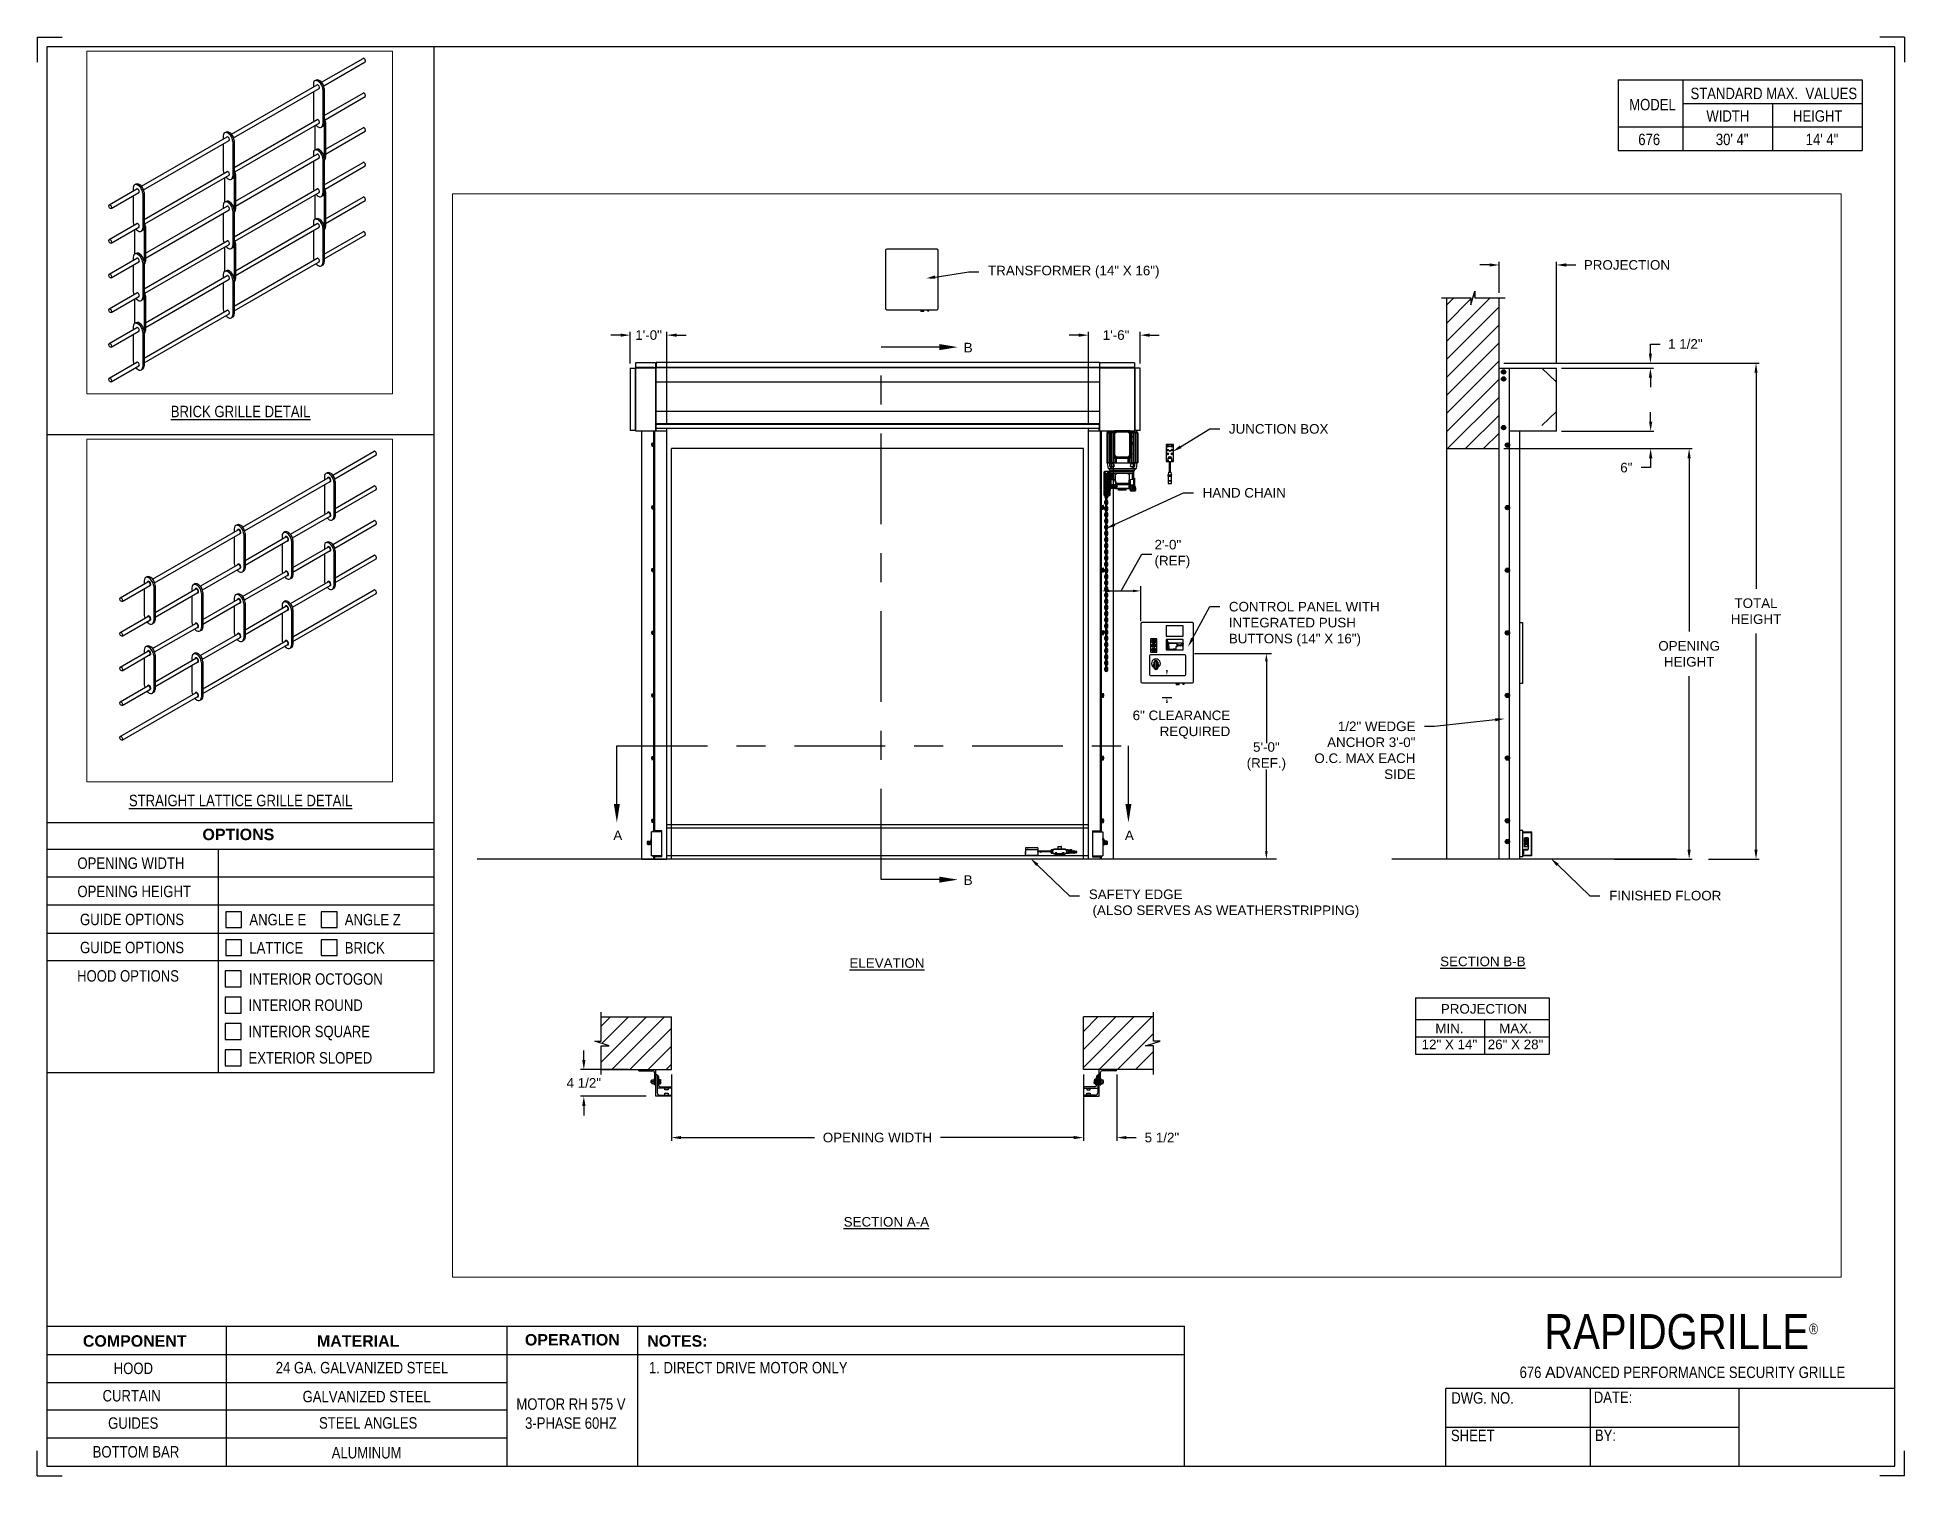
# Paper-space layout '676 RH 575V 3-PHASE' of a CAD drawing. Header units: inches. Extents: x 0.1 to 10.9, y 0.1 to 8.4.
# The model-space entities are those that its viewports show. They can reach past a viewport. Long polylines and large blocks are cut down to what shows.
import ezdxf
from ezdxf import colors
from ezdxf.entities.mleader import LeaderData, LeaderLine
from ezdxf.math import Vec2, Vec3

# ---------------------------------------------------------------- set-up
doc = ezdxf.new("R2010")
doc.units = ezdxf.units.IN
doc.header["$LTSCALE"] = 0.25
doc.header["$MEASUREMENT"] = 0
doc.linetypes.add('CENTER', pattern=[2, 1.25, -0.25, 0.25, -0.25])
for name, color, linetype in [('ANNOTATIONS', 1, 'Continuous'), ('BRICK', 7, 'Continuous'), ('MOTOR LH', 7, 'Continuous'), ('MOTOR RH', 7, 'Continuous'), ('SECTION CUTS', 6, 'CENTER'), ('STRAIGHT LATTICE', 7, 'Continuous'), ('TITLE BLOCK', 7, 'Continuous')]:
    doc.layers.add(name, color=color, linetype=linetype)
doc.styles.add('ARIAL', font='arial.ttf', dxfattribs={"height": 0.09375})
doc.styles.add('CADdetails-DIMENSIONS', font='ARIALN.TTF', dxfattribs={"height": 2.38})
doc.styles.add('ROMANS', font='Romans', dxfattribs={"height": 0.09375})
doc.styles.get("Standard").update_dxf_attribs({"font": 'romans.shx'})
doc.dimstyles.get("Standard").update_dxf_attribs({"dimscale": 60, "dimtxt": 0.0833, "dimasz": 0.0833, "dimexe": 0.0833, "dimexo": 0.04, "dimgap": 0.09, "dimtad": 0, "dimtih": 1, "dimtoh": 1, "dimdec": 4, "dimzin": 1, "dimdsep": 46, "dimlunit": 4, "dimtxsty": 'Standard', "dimcen": 0.09, "dimclrt": 150, "dimadec": 4, "dimazin": 2, "dimtfac": 1, "dimtdec": 0, "dimtofl": 0, "dimtmove": 0, "dimatfit": 3, "dimfxl": 1, "dimtolj": 1, "dimtzin": 0, "dimlwd": -1, "dimlwe": -1, "dimarcsym": 1})
doc.dimstyles.new('STANDARD$0', dxfattribs={"dimtxt": 0.09375, "dimasz": 0.09375, "dimexe": 0.03125, "dimexo": 0.046875, "dimgap": 0.09, "dimtad": 0, "dimtih": 1, "dimtoh": 1, "dimdec": 4, "dimzin": 0, "dimdsep": 46, "dimtxsty": 'ARIAL', "dimcen": 0.09, "dimadec": 0, "dimazin": 0, "dimtfac": 1, "dimtdec": 4, "dimtofl": 0, "dimtmove": 0, "dimatfit": 1, "dimfxl": 1, "dimtolj": 1, "dimtzin": 0, "dimarcsym": 0})
pattern_1 = [(45, (123.15637, -12.74175), (-0.08838835, 0.08838835), [])]

psp = doc.layouts.new('676 RH 575V 3-PHASE')

# ---------------------------------------------------------------- texts
at = {"layer": 'TITLE BLOCK', "attachment_point": 2, "style": 'CADdetails-DIMENSIONS'}
for s, width, insert, char_height in [('MODEL', 0.28815, (9.45, 8.068), 0.0664), ('STANDARD MAX.  VALUES', 1.75949, (10.155, 8.133), 0.06641), ('WIDTH', 0.42908, (9.888, 8.002), 0.0664), ('HEIGHT', 0.42908, (10.41, 8.002), 0.0664), ('\\pxqc;676', 0.29952, (9.431, 7.866), 0.0664)]:
    psp.add_mtext_dynamic_manual_height_columns(s, width=width, gutter_width=1.363, heights=[0], dxfattribs=dict(at, insert=insert, char_height=char_height))
at = {"layer": 'TITLE BLOCK', "style": 'CADdetails-DIMENSIONS'}
for s, insert, char_height, width, attachment_point in [('30\' 4"', (9.913, 7.866), 0.0664, 1.75949, 2), ('14\' 4"', (10.435, 7.866), 0.0664, 1.75949, 2), ('{\\LBRICK GRILLE DETAIL}', (1.248, 6.285), 0.06641, 1.75949, 2), ('{\\LSTRAIGHT LATTICE GRILLE DETAIL}', (1.248, 4.025), 0.06641, 1.75949, 2), ('{\\fArial|b1|i0|c0|p34;OPTIONS}', (1.235, 3.828), 0.06641, 1.75949, 2), ('OPENING WIDTH', (0.3, 3.661), 0.06641, 1.30693, 1), ('OPENING HEIGHT', (0.3, 3.497), 0.06641, 1.30693, 1), ('GUIDE OPTIONS', (0.315, 3.334), 0.06641, 0.77187, 1), ('\\pxt1;ANGLE E', (1.299, 3.333), 0.06641, 1.23928, 1), ('\\pxt1;ANGLE Z', (1.853, 3.333), 0.06641, 1.23928, 1), ('GUIDE OPTIONS', (0.315, 3.171), 0.06641, 0.77187, 1), ('\\pxt1;LATTICE', (1.299, 3.169), 0.06641, 1.23928, 1), ('\\pxt1;BRICK', (1.853, 3.169), 0.06641, 1.23928, 1), ('HOOD OPTIONS', (0.298, 3.006), 0.06641, 1.30693, 1), ('INTERIOR OCTOGON', (1.296, 2.988), 0.06641, 1.23928, 1), ('INTERIOR ROUND', (1.294, 2.836), 0.06641, 1.53035, 1), ('INTERIOR SQUARE', (1.294, 2.683), 0.06641, 1.53035, 1), ('EXTERIOR SLOPED', (1.294, 2.53), 0.06641, 1.53035, 1), ('\\A1;\\pxqc;{\\fArial|b0|i0|c0|p34;\u200b\u200b\u200b\u200b\u200b\u200b\u200b\u200b\u200b\u200b\u200b\u200b\u200b\u200b\u200b\u200b\u200b\u200b\u200b\u200b\u200b\u200b\u200b\u200b\u200b}RAPIDGRILLE{\\H0.30337x;\\S® ^ ;}', (10.642, 1.008), 0.20312, 2.03069, 3), ('{\\fArial|b1|i0|c0|p34;COMPONENT}', (0.633, 0.885), 0.06641, 1.75949, 2), ('{\\fArial|b1|i0|c0|p34;MATERIAL}', (1.931, 0.885), 0.06641, 1.75949, 2), ('{\\fArial|b1|i0|c0|p34;OPERATION}', (3.175, 0.892), 0.06641, 1.75949, 2), ('{\\fArial|b1|i0|c0|p34;NOTES:}', (3.785, 0.885), 0.06641, 1.75949, 2), ('HOOD', (0.625, 0.726), 0.0664, 1.75949, 2), ('24 GA. GALVANIZED STEEL', (1.953, 0.73), 0.06641, 1.75949, 2), ('\\pxql;1. DIRECT DRIVE MOTOR ONLY ', (5.176, 0.73), 0.06641, 3.11182, 2), ('676 {\\fArial|b0|i0|c0|p34;A}DVANCED PERFORMANCE SECURITY GRILLE', (9.624, 0.703), 0.06641, 2.79915, 2), ('CURTAIN', (0.615, 0.567), 0.0664, 1.75949, 2), ('GALVANIZED STEEL ', (1.98, 0.562), 0.06641, 1.75949, 2), ('DWG. NO.', (8.463, 0.554), 0.0664, 1.75949, 2), ('DATE:', (9.221, 0.558), 0.0664, 1.75949, 2), ('\\P\\PMOTOR RH 575 V 3-PHASE 60HZ', (3.167, 0.74), 0.06641, 0.76227, 2), ('GUIDES', (0.624, 0.408), 0.0664, 1.75949, 2), ('STEEL ANGLES', (1.989, 0.409), 0.06641, 1.75949, 2), ('SHEET', (8.406, 0.336), 0.0664, 1.75949, 2), ('BY:', (9.177, 0.337), 0.0664, 1.75949, 2), ('BOTTOM BAR', (0.64, 0.241), 0.0664, 1.75949, 2), ('ALUMINUM', (1.98, 0.236), 0.0664, 1.75949, 2)]:
    psp.add_mtext(s, dxfattribs=dict(at, insert=insert, char_height=char_height, width=width, attachment_point=attachment_point))

msp = doc.modelspace()

# ---------------------------------------------------------------- texts
at = {"layer": 'ANNOTATIONS', "char_height": 0.09375, "style": 'ARIAL'}
for s, insert, attachment_point in [('2\'-0"\\P(REF)', (305.18605, 243.09185), 4), ('6" CLEARANCE\\PREQUIRED', (305.92764, 241.42127), 6), ('5\'-0"\\P(REF.)', (306.28083, 241.11038), 5)]:
    msp.add_mtext(s, dxfattribs=dict(at, insert=insert, attachment_point=attachment_point))
at = {"layer": 'ANNOTATIONS', "char_height": 0.09375, "attachment_point": 2, "style": 'ARIAL'}
for s, insert, width in [('{\\LELEVATION}', (302.56559, 239.13353), 3.0834986), ('{\\LSECTION B-B}', (308.40108, 239.1495), 1.3823677), ('{\\LSECTION A-A}', (302.55968, 236.59935), 1.3823677)]:
    msp.add_mtext(s, dxfattribs=dict(at, insert=insert, width=width))
for s, width, insert in [('PROJECTION ', 1.7594917, (308.41154, 238.68491)), ('MIN.\\P12" X 14" ', 0.6711642, (308.07341, 238.49292)), ('MAX.\\P26" X 28"', 0.6567117, (308.72084, 238.49292))]:
    msp.add_mtext_dynamic_manual_height_columns(s, width=width, gutter_width=1.36268, heights=[0], dxfattribs=dict(at, insert=insert))
at = {"layer": 'SECTION CUTS', "style": 'ARIAL'}
for s, p in [('B', (303.31727, 245.06692)), ('A', (299.88597, 240.29047)), ('A', (304.89551, 240.29047)), ('B', (303.31727, 239.85164))]:
    msp.add_text(s, height=0.09375, dxfattribs=at).set_placement(p)

# ---------------------------------------------------------------- blocks, each defined once
blk = doc.blocks.new('*D68')
at = {"layer": 'ANNOTATIONS', "color": 0, "lineweight": -2, "transparency": 16777216}
for p, q in [((304.489, 237.996), (304.489, 237.346)), ((304.817, 237.996), (304.817, 237.346)), ((304.395, 237.377), (304.302, 237.377)), ((304.911, 237.377), (305.005, 237.377))]:
    blk.add_line(p, q, dxfattribs=at)
at = {"layer": 'ANNOTATIONS', "color": 0, "transparency": 16777216}
for points in [[(304.395, 237.393), (304.395, 237.362), (304.489, 237.377)], [(304.911, 237.393), (304.911, 237.362), (304.817, 237.377)]]:
    blk.add_solid(points, dxfattribs=at)
at = {"layer": 'defpoints', "color": 0, "transparency": 16777216}
for p in [(304.489, 238.043), (304.817, 238.043), (304.817, 237.377)]:
    blk.add_point(p, dxfattribs=at)
at = {"layer": 'ANNOTATIONS', "color": 0, "transparency": 16777216, "insert": (305.258, 237.377), "char_height": 0.0938, "attachment_point": 5, "style": 'ARIAL'}
blk.add_mtext('\\A1;5 1/2"', dxfattribs=at)
blk = doc.blocks.new('*D69')
at = {"layer": 'ANNOTATIONS', "color": 0, "lineweight": -2, "transparency": 16777216}
for p, q in [((299.597, 238.137), (299.597, 238.231)), ((300.034, 238.043), (299.566, 238.043)), ((300.209, 237.782), (299.566, 237.782)), ((299.597, 237.688), (299.597, 237.594))]:
    blk.add_line(p, q, dxfattribs=at)
at = {"layer": 'ANNOTATIONS', "color": 0, "transparency": 16777216}
for points in [[(299.581, 238.137), (299.613, 238.137), (299.597, 238.043)], [(299.581, 237.688), (299.613, 237.688), (299.597, 237.782)]]:
    blk.add_solid(points, dxfattribs=at)
at = {"layer": 'defpoints', "color": 0, "transparency": 16777216}
for p in [(300.081, 238.043), (299.597, 237.782), (300.256, 237.782)]:
    blk.add_point(p, dxfattribs=at)
at = {"layer": 'ANNOTATIONS', "color": 0, "transparency": 16777216, "insert": (299.597, 237.912), "char_height": 0.0938, "attachment_point": 5, "style": 'ARIAL'}
blk.add_mtext('\\A1;4 1/2"', dxfattribs=at)
blk = doc.blocks.new('*D70')
at = {"layer": 'ANNOTATIONS', "color": 0, "lineweight": -2, "transparency": 16777216}
for p, q in [((304.444, 245.236), (304.35, 245.236)), ((304.538, 244.372), (304.538, 245.267)), ((305.044, 244.959), (305.044, 245.267)), ((305.137, 245.236), (305.231, 245.236))]:
    blk.add_line(p, q, dxfattribs=at)
at = {"layer": 'ANNOTATIONS', "color": 0, "transparency": 16777216}
for points in [[(304.444, 245.251), (304.444, 245.22), (304.538, 245.236)], [(305.137, 245.251), (305.137, 245.22), (305.044, 245.236)]]:
    blk.add_solid(points, dxfattribs=at)
at = {"layer": 'defpoints', "color": 0, "transparency": 16777216}
for p in [(305.044, 245.236), (305.044, 244.912), (304.538, 244.325)]:
    blk.add_point(p, dxfattribs=at)
at = {"layer": 'ANNOTATIONS', "color": 0, "transparency": 16777216, "insert": (304.809, 245.236), "char_height": 0.0938, "attachment_point": 5, "style": 'ARIAL'}
blk.add_mtext('\\A1;1\'-6"', dxfattribs=at)
blk = doc.blocks.new('*D71')
at = {"layer": 'ANNOTATIONS', "color": 0, "lineweight": -2, "transparency": 16777216}
for p, q in [((299.957, 245.236), (299.863, 245.236)), ((300.051, 244.959), (300.051, 245.267)), ((300.411, 244.372), (300.411, 245.267)), ((300.505, 245.236), (300.599, 245.236))]:
    blk.add_line(p, q, dxfattribs=at)
at = {"layer": 'ANNOTATIONS', "color": 0, "transparency": 16777216}
for points in [[(299.957, 245.251), (299.957, 245.22), (300.051, 245.236)], [(300.505, 245.251), (300.505, 245.22), (300.411, 245.236)]]:
    blk.add_solid(points, dxfattribs=at)
at = {"layer": 'defpoints', "color": 0, "transparency": 16777216}
for p in [(300.411, 245.236), (300.051, 244.913), (300.411, 244.325)]:
    blk.add_point(p, dxfattribs=at)
at = {"layer": 'ANNOTATIONS', "color": 0, "transparency": 16777216, "insert": (300.231, 245.236), "char_height": 0.0938, "attachment_point": 5, "style": 'ARIAL'}
blk.add_mtext('\\A1;1\'-0"', dxfattribs=at)
blk = doc.blocks.new('*D77')
at = {"layer": 'ANNOTATIONS', "color": 0, "lineweight": -2, "transparency": 16777216}
for p, q in [((300.456, 237.996), (300.456, 237.346)), ((304.489, 237.996), (304.489, 237.346)), ((300.549, 237.377), (301.856, 237.377)), ((304.395, 237.377), (303.089, 237.377))]:
    blk.add_line(p, q, dxfattribs=at)
at = {"layer": 'ANNOTATIONS', "color": 0, "transparency": 16777216}
for points in [[(300.549, 237.393), (300.549, 237.362), (300.456, 237.377)], [(304.395, 237.393), (304.395, 237.362), (304.489, 237.377)]]:
    blk.add_solid(points, dxfattribs=at)
at = {"layer": 'defpoints', "color": 0, "transparency": 16777216}
for p in [(300.456, 238.043), (304.489, 238.043), (304.489, 237.377)]:
    blk.add_point(p, dxfattribs=at)
at = {"layer": 'ANNOTATIONS', "color": 0, "transparency": 16777216, "insert": (302.472, 237.377), "char_height": 0.09375, "attachment_point": 5, "style": 'ARIAL'}
blk.add_mtext('\\A1;OPENING WIDTH', dxfattribs=at)
blk = doc.blocks.new('*D72')
at = {"layer": 'ANNOTATIONS', "color": 0, "lineweight": -2, "transparency": 16777216}
for p, q in [((308.559, 245.649), (308.559, 245.954)), ((309.123, 244.96), (309.123, 245.954)), ((308.466, 245.923), (308.372, 245.923)), ((309.217, 245.923), (309.311, 245.923))]:
    blk.add_line(p, q, dxfattribs=at)
at = {"layer": 'ANNOTATIONS', "color": 0, "transparency": 16777216}
for points in [[(308.466, 245.939), (308.466, 245.907), (308.559, 245.923)], [(309.217, 245.939), (309.217, 245.907), (309.123, 245.923)]]:
    blk.add_solid(points, dxfattribs=at)
at = {"layer": 'defpoints', "color": 0, "transparency": 16777216}
for p in [(309.123, 245.923), (308.559, 245.602), (309.123, 244.913)]:
    blk.add_point(p, dxfattribs=at)
at = {"layer": 'ANNOTATIONS', "color": 0, "transparency": 16777216, "insert": (309.812, 245.923), "char_height": 0.09375, "attachment_point": 5, "style": 'ARIAL'}
blk.add_mtext('\\A1;PROJECTION ', dxfattribs=at)
blk = doc.blocks.new('*D73')
at = {"layer": 'ANNOTATIONS', "color": 0, "lineweight": -2, "transparency": 16777216}
for p, q in [((308.606, 244.125), (310.452, 244.125)), ((310.421, 244.031), (310.421, 242.332)), ((310.421, 240.197), (310.421, 241.897)), ((309.69, 240.103), (310.452, 240.103))]:
    blk.add_line(p, q, dxfattribs=at)
at = {"layer": 'ANNOTATIONS', "color": 0, "transparency": 16777216}
for points in [[(310.405, 244.031), (310.436, 244.031), (310.421, 244.125)], [(310.405, 240.197), (310.436, 240.197), (310.421, 240.103)]]:
    blk.add_solid(points, dxfattribs=at)
at = {"layer": 'defpoints', "color": 0, "transparency": 16777216}
for p in [(308.559, 244.125), (309.643, 240.103), (310.421, 240.103)]:
    blk.add_point(p, dxfattribs=at)
at = {"layer": 'ANNOTATIONS', "color": 0, "transparency": 16777216, "insert": (310.421, 242.114), "char_height": 0.09375, "attachment_point": 5, "style": 'ARIAL'}
blk.add_mtext('\\A1;OPENING\\PHEIGHT', dxfattribs=at)
blk = doc.blocks.new('*D74')
at = {"layer": 'ANNOTATIONS', "color": 0, "lineweight": -2, "transparency": 16777216}
for p, q in [((308.606, 244.961), (311.107, 244.961)), ((311.076, 244.867), (311.076, 242.75)), ((311.076, 240.197), (311.076, 242.315)), ((310.611, 240.103), (311.107, 240.103))]:
    blk.add_line(p, q, dxfattribs=at)
at = {"layer": 'ANNOTATIONS', "color": 0, "transparency": 16777216}
for points in [[(311.06, 244.867), (311.091, 244.867), (311.076, 244.961)], [(311.06, 240.197), (311.091, 240.197), (311.076, 240.103)]]:
    blk.add_solid(points, dxfattribs=at)
at = {"layer": 'defpoints', "color": 0, "transparency": 16777216}
for p in [(308.559, 244.961), (310.564, 240.103), (311.076, 240.103)]:
    blk.add_point(p, dxfattribs=at)
at = {"layer": 'ANNOTATIONS', "color": 0, "transparency": 16777216, "insert": (311.076, 242.532), "char_height": 0.0938, "attachment_point": 5, "style": 'ARIAL'}
blk.add_mtext('\\A1;TOTAL\\PHEIGHT', dxfattribs=at)
blk = doc.blocks.new('*D75')
at = {"layer": 'ANNOTATIONS', "color": 0, "lineweight": -2, "transparency": 16777216}
for p, q in [((310.044, 244.39), (310.044, 244.483)), ((309.17, 244.296), (310.075, 244.296)), ((309.17, 244.125), (310.075, 244.125)), ((310.044, 243.938), (309.95, 243.938)), ((310.044, 244.031), (310.044, 243.938))]:
    blk.add_line(p, q, dxfattribs=at)
at = {"layer": 'ANNOTATIONS', "color": 0, "transparency": 16777216}
for points in [[(310.028, 244.39), (310.06, 244.39), (310.044, 244.296)], [(310.028, 244.031), (310.06, 244.031), (310.044, 244.125)]]:
    blk.add_solid(points, dxfattribs=at)
at = {"layer": 'defpoints', "color": 0, "transparency": 16777216}
for p in [(309.123, 244.296), (309.123, 244.125), (310.044, 244.125)]:
    blk.add_point(p, dxfattribs=at)
at = {"layer": 'ANNOTATIONS', "color": 0, "transparency": 16777216, "insert": (309.806, 243.938), "char_height": 0.0938, "attachment_point": 5, "style": 'ARIAL'}
blk.add_mtext('\\A1;6"', dxfattribs=at)
blk = doc.blocks.new('*D76')
at = {"layer": 'ANNOTATIONS', "color": 0, "lineweight": -2, "transparency": 16777216}
for p, q in [((310.042, 245.055), (310.042, 245.149)), ((310.042, 245.149), (310.136, 245.149)), ((309.17, 244.961), (310.073, 244.961)), ((309.17, 244.913), (310.073, 244.913)), ((310.042, 244.82), (310.042, 244.726))]:
    blk.add_line(p, q, dxfattribs=at)
at = {"layer": 'ANNOTATIONS', "color": 0, "transparency": 16777216}
for points in [[(310.026, 245.055), (310.057, 245.055), (310.042, 244.961)], [(310.026, 244.82), (310.057, 244.82), (310.042, 244.913)]]:
    blk.add_solid(points, dxfattribs=at)
at = {"layer": 'defpoints', "color": 0, "transparency": 16777216}
for p in [(309.123, 244.961), (309.123, 244.913), (310.042, 244.961)]:
    blk.add_point(p, dxfattribs=at)
at = {"layer": 'ANNOTATIONS', "color": 0, "transparency": 16777216, "insert": (310.384, 245.149), "char_height": 0.0938, "attachment_point": 5, "style": 'ARIAL'}
blk.add_mtext('\\A1;1 1/2"', dxfattribs=at)

# ---------------------------------------------------------------- dimensions: what is measured, and where the dimension line sits
at = {"layer": 'ANNOTATIONS'}
for base, p1, p2, text, picture, middle in [((309.12316, 245.92298), (308.55928, 245.60178), (309.12316, 244.91339), 'PROJECTION ', '*D72', (309.81227, 245.92298)), ((304.48906, 237.37722), (300.45573, 238.04333), (304.48906, 238.04333), 'OPENING WIDTH', '*D77', (302.47239, 237.37722))]:
    dim = msp.add_linear_dim(base=base, p1=p1, p2=p2, text=text, dimstyle='STANDARD$0', dxfattribs=at)
    dim.commit()
    dim.dimension.update_dxf_attribs({"geometry": picture, "text_midpoint": middle})
for base, p1, p2, text, picture, middle in [((300.41112, 245.23555), (300.05092, 244.91253), (300.41112, 244.32505), '1\'-0"', '*D71', (300.23102, 245.23555)), ((305.04356, 245.23555), (304.53762, 244.32505), (305.04356, 244.91215), '1\'-6"', '*D70', (304.80931, 245.23555)), ((304.81718, 237.37722), (304.48906, 238.04333), (304.81718, 238.04332), '5 1/2"', '*D68', (305.25779, 237.37722))]:
    dim = msp.add_linear_dim(base=base, p1=p1, p2=p2, text=text, dimstyle='STANDARD$0', dxfattribs=at)
    dim.commit()
    dim.dimension.update_dxf_attribs({"geometry": picture, "text_midpoint": middle, "dimtype": 160})
for base, p1, p2, text, picture, middle in [((310.04183, 244.96103), (309.12316, 244.91339), (309.12316, 244.96103), '1 1/2"', '*D76', (310.38427, 245.14853)), ((311.07585, 240.10342), (308.55928, 244.96103), (310.56381, 240.10342), 'TOTAL\\PHEIGHT', '*D74', (311.07585, 242.53223)), ((310.04396, 244.12505), (309.12316, 244.29598), (309.12316, 244.12505), '6"', '*D75', (309.80607, 243.93755)), ((310.42087, 240.10342), (308.55928, 244.12505), (309.64347, 240.10342), 'OPENING\\PHEIGHT', '*D73', (310.42087, 242.11424))]:
    dim = msp.add_linear_dim(base=base, p1=p1, p2=p2, angle=90, text=text, dimstyle='STANDARD$0', dxfattribs=at)
    dim.commit()
    dim.dimension.update_dxf_attribs({"geometry": picture, "text_midpoint": middle})
dim = msp.add_linear_dim(base=(299.59703, 237.78164), p1=(300.08073, 238.04332), p2=(300.25573, 237.78164), angle=90, text='4 1/2"', dimstyle='STANDARD$0', dxfattribs=at)
dim.commit()
dim.dimension.update_dxf_attribs({"geometry": '*D69', "text_midpoint": (299.59703, 237.91248), "dimtype": 160})

# ---------------------------------------------------------------- hatches: boundary and pattern name
at = {"layer": 'MOTOR RH'}
h = msp.add_hatch(dxfattribs=at)
h.set_pattern_fill('ANSI31', color=256, style=0)
h.set_pattern_definition([(45, (123.15637, -12.36819), (-0.08838835, 0.08838835), [])])
h.paths.add_polyline_path([(308.55928, 244.86719), (308.55928, 245.60178), (308.32278, 245.60178), (308.32278, 245.66644), (308.28437, 245.53308), (308.28437, 245.60178), (308.04365, 245.60178), (308.04365, 245.05148)])
h.paths.add_polyline_path([(308.04365, 244.12505), (308.55928, 244.12505), (308.55928, 244.86719), (308.04365, 245.05148)])
h = msp.add_hatch(dxfattribs=at)
h.set_pattern_fill('ANSI31', color=256, style=0)
h.set_pattern_definition(pattern_1)
h.paths.add_polyline_path([(300.45573, 238.55896), (299.76823, 238.55896), (299.76823, 238.32175), (299.70412, 238.32175), (299.84619, 238.27485), (299.76823, 238.27485), (299.76823, 238.04333), (300.45573, 238.04333), (300.45573, 238.20583)])
h = msp.add_hatch(dxfattribs=at)
h.set_pattern_fill('ANSI31', color=256, style=0)
h.set_pattern_definition(pattern_1)
h.paths.add_polyline_path([(305.24066, 238.32175), (305.17656, 238.32175), (305.17656, 238.55896), (304.48906, 238.55896), (304.48906, 238.04333), (304.50723, 238.04333), (305.17656, 238.04333), (305.17656, 238.27485), (305.09859, 238.27485)])

# ---------------------------------------------------------------- linework, layer by layer
at = {"layer": 'ANNOTATIONS'}
for p, q in [((304.74317, 242.73092), (304.97522, 242.73092)), ((305.05288, 242.43625), (305.05288, 242.77806)), ((305.57854, 242.11772), (306.33193, 242.11772)), ((306.28083, 242.04006), (306.28083, 241.23964)), ((305.26, 241.90233), (305.35427, 241.90233)), ((305.26, 241.68703), (305.35427, 241.68703)), ((306.28083, 240.18109), (306.28083, 240.98112)), ((307.74284, 238.74434), (307.74284, 238.19297)), ((307.74284, 238.74434), (309.05061, 238.74434)), ((309.05061, 238.74434), (309.05061, 238.19297)), ((307.74284, 238.53287), (309.05061, 238.53287)), ((308.4157, 238.53287), (308.4157, 238.19297)), ((307.74284, 238.36292), (309.05061, 238.36292)), ((307.74284, 238.19297), (309.05061, 238.19297))]:
    msp.add_line(p, q, dxfattribs=at)
for points in [[(304.74317, 242.71798), (304.74317, 242.74387), (304.66551, 242.73092)], [(304.97522, 242.71798), (304.97522, 242.74387), (305.05288, 242.73092)], [(306.26789, 242.04006), (306.29378, 242.04006), (306.28083, 242.11772)], [(305.29828, 241.95547), (305.31599, 241.95547), (305.30714, 241.90233)], [(305.29828, 241.63389), (305.31599, 241.63389), (305.30714, 241.68703)], [(306.26789, 240.18109), (306.29378, 240.18109), (306.28083, 240.10342)]]:
    msp.add_solid(points, dxfattribs=at)
at = {"layer": 'BRICK'}
for p, q in [((296.18714, 238.15797), (296.59665, 238.3944)), ((296.20702, 238.12263), (296.61693, 238.35929)), ((295.29405, 237.64234), (296.14121, 238.13145)), ((295.31393, 237.607), (296.16149, 238.09634)), ((296.10435, 238.14244), (296.10435, 238.11017)), ((296.1316, 238.18065), (296.11812, 238.17286)), ((296.19835, 238.08817), (296.19835, 237.74442)), ((296.21183, 238.09595), (296.21183, 237.7522)), ((296.10435, 238.06335), (296.10435, 237.79869)), ((296.21183, 237.82847), (296.59665, 238.05065)), ((296.21183, 237.78165), (296.61693, 238.01554)), ((295.76766, 237.57203), (296.14121, 237.7877)), ((295.78754, 237.53669), (296.16149, 237.75259)), ((296.19806, 237.72178), (296.18458, 237.714)), ((294.40096, 237.12672), (295.24813, 237.61583)), ((294.42084, 237.09138), (295.2684, 237.58071)), ((295.21126, 237.62681), (295.21126, 237.59454)), ((295.21126, 237.54773), (295.21126, 237.28306)), ((295.23851, 237.66502), (295.22503, 237.65724)), ((295.30526, 237.57255), (295.30526, 237.2288)), ((295.31874, 237.58033), (295.31874, 237.23658)), ((295.31874, 237.31284), (295.72173, 237.54551)), ((295.68487, 237.5565), (295.68487, 237.52423)), ((295.71212, 237.59471), (295.69864, 237.58693)), ((296.18697, 237.47067), (296.59665, 237.7072)), ((296.20694, 237.43538), (296.61693, 237.67209)), ((295.31874, 237.26603), (295.742, 237.5104)), ((295.68487, 237.47742), (295.68487, 237.21275)), ((295.77887, 237.50223), (295.77887, 237.15848)), ((295.79235, 237.51002), (295.79235, 237.16627)), ((295.79235, 237.24283), (296.14121, 237.44425)), ((295.79235, 237.19602), (296.16149, 237.40914)), ((296.10435, 237.45494), (296.10435, 237.42267)), ((296.10435, 237.37585), (296.10435, 237.11119)), ((296.1316, 237.49315), (296.11812, 237.48536)), ((296.19835, 237.40067), (296.19835, 237.05692)), ((296.21183, 237.40845), (296.21183, 237.0647)), ((296.21183, 237.14097), (296.59665, 237.36315)), ((294.87457, 237.0564), (295.24813, 237.27208)), ((294.89445, 237.02107), (295.2684, 237.23696)), ((295.30497, 237.20615), (295.29149, 237.19837)), ((295.29388, 236.95504), (295.7216, 237.20199)), ((296.21183, 237.09415), (296.61693, 237.32804)), ((294.07977, 236.94127), (294.35504, 237.1002)), ((294.10004, 236.90616), (294.37531, 237.06509)), ((294.31818, 237.11119), (294.31818, 237.07892)), ((294.31818, 237.0321), (294.31818, 236.76744)), ((294.34542, 237.1494), (294.33194, 237.14161)), ((294.41217, 237.05692), (294.41217, 236.71317)), ((294.42565, 237.0647), (294.42565, 236.72095)), ((294.42565, 236.79722), (294.82864, 237.02989)), ((294.42565, 236.7504), (294.84892, 236.99478)), ((294.79178, 237.04088), (294.79178, 237.00861)), ((294.81903, 237.07908), (294.80555, 237.0713)), ((294.88578, 236.98661), (294.88578, 236.64286)), ((294.89926, 236.99439), (294.89926, 236.65064)), ((295.31385, 236.91976), (295.74187, 237.16688)), ((295.77858, 237.13584), (295.7651, 237.12806)), ((295.76766, 236.88453), (296.14121, 237.1002)), ((295.78754, 236.84919), (296.16149, 237.06509)), ((295.79235, 236.55503), (296.59665, 237.0194)), ((296.19806, 237.03428), (296.18458, 237.0265)), ((294.79178, 236.96179), (294.79178, 236.69713)), ((294.89926, 236.72721), (295.24813, 236.92863)), ((294.89926, 236.68039), (295.2684, 236.89351)), ((295.21126, 236.93931), (295.21126, 236.90704)), ((295.21126, 236.86023), (295.21126, 236.59556)), ((295.23851, 236.97752), (295.22503, 236.96974)), ((295.30526, 236.88505), (295.30526, 236.5413)), ((295.31874, 236.89283), (295.31874, 236.54908)), ((295.31874, 236.62534), (295.72173, 236.85801)), ((295.31874, 236.57853), (295.742, 236.8229)), ((295.68487, 236.869), (295.68487, 236.83673)), ((295.71212, 236.90721), (295.69864, 236.89943)), ((295.77887, 236.81473), (295.77887, 236.47098)), ((295.79235, 236.50822), (296.61693, 236.98429)), ((295.79235, 236.82252), (295.79235, 236.47877)), ((294.07977, 236.59752), (294.35504, 236.75645)), ((294.10004, 236.56241), (294.37531, 236.72134)), ((294.41188, 236.69053), (294.3984, 236.68275)), ((294.4008, 236.43942), (294.82851, 236.68636)), ((294.42076, 236.40413), (294.84879, 236.65125)), ((294.88549, 236.62022), (294.87201, 236.61243)), ((295.68487, 236.78992), (295.68487, 236.52525)), ((294.34542, 236.4619), (294.33194, 236.45411)), ((294.87457, 236.3689), (295.24813, 236.58458)), ((294.89445, 236.33357), (295.2684, 236.54946)), ((294.89926, 236.03941), (295.72173, 236.51426)), ((294.89926, 235.99259), (295.742, 236.47915)), ((295.30497, 236.51865), (295.29149, 236.51087)), ((295.77858, 236.44834), (295.7651, 236.44056)), ((294.07977, 236.25407), (294.35504, 236.413)), ((294.10004, 236.21896), (294.37531, 236.37789)), ((294.31818, 236.42369), (294.31818, 236.39142)), ((294.31818, 236.3446), (294.31818, 236.07994)), ((294.41217, 236.36942), (294.41217, 236.02567)), ((294.42565, 236.3772), (294.42565, 236.03345)), ((294.42565, 236.10972), (294.82864, 236.34239)), ((294.42565, 236.0629), (294.84892, 236.30728)), ((294.79178, 236.35338), (294.79178, 236.32111)), ((294.79178, 236.27429), (294.79178, 236.00963)), ((294.81903, 236.39158), (294.80555, 236.3838)), ((294.88578, 236.29911), (294.88578, 235.95536)), ((294.89926, 236.30689), (294.89926, 235.96314)), ((294.07977, 235.91002), (294.35504, 236.06895)), ((294.07977, 235.56627), (294.82864, 235.99864)), ((294.10004, 235.87491), (294.37531, 236.03384)), ((294.10004, 235.53116), (294.84892, 235.96353)), ((294.41188, 236.00303), (294.3984, 235.99525)), ((294.88549, 235.93272), (294.87201, 235.92493))]:
    msp.add_line(p, q, dxfattribs=at)
for centre, major_axis, start_param, end_param in [((296.60679, 238.37684), (0.01014, -0.01756), 0, 3.14159265), ((296.15135, 238.1153), (0.03323, -0.05756), 0.78539816, 3.92699082), ((296.16483, 238.12309), (0.03323, -0.05756), 0.78539816, 3.14159265), ((296.15135, 238.11389), (0.01014, -0.01756), 0, 3.14159265), ((296.60679, 238.03309), (0.01014, -0.01756), 0, 3.14159265), ((296.15135, 237.77155), (0.03323, -0.05756), 3.92699082, 4.42168201), ((296.15135, 237.77155), (0.03323, -0.05756), 5.04167821, 7.06858347), ((296.15135, 237.77014), (0.01014, -0.01756), 0, 3.14159265), ((296.16483, 237.77934), (0.03323, -0.05756), 6.28318531, 7.06858347), ((295.25826, 237.59968), (0.03323, -0.05756), 0.78539816, 3.92699082), ((295.27174, 237.60746), (0.03323, -0.05756), 0.78539816, 3.14159265), ((295.25826, 237.59827), (0.01014, -0.01756), 0, 3.14159265), ((295.73187, 237.52937), (0.03323, -0.05756), 0.78539816, 3.92699082), ((295.74535, 237.53715), (0.03323, -0.05756), 0.78539816, 3.14159265), ((295.73187, 237.52796), (0.01014, -0.01756), 0, 3.14159265), ((296.60679, 237.68964), (0.01014, -0.01756), 0, 3.14159265), ((296.15135, 237.4278), (0.03323, -0.05756), 0.78539816, 3.92699082), ((296.16483, 237.43559), (0.03323, -0.05756), 0.78539816, 3.14159265), ((296.15135, 237.42639), (0.01014, -0.01756), 0, 3.14159265), ((296.60679, 237.34559), (0.01014, -0.01756), 0, 3.14159265), ((295.25826, 237.25593), (0.03323, -0.05756), 3.92699082, 4.42168201), ((295.25826, 237.25593), (0.03323, -0.05756), 5.04167821, 7.06858347), ((295.25826, 237.25452), (0.01014, -0.01756), 0, 3.14159265), ((295.27174, 237.26371), (0.03323, -0.05756), 6.28318531, 7.06858347), ((295.73187, 237.18562), (0.03323, -0.05756), 3.92699082, 4.42168201), ((295.73174, 237.18443), (0.01014, -0.01756), 0, 3.14159265), ((294.36517, 237.08405), (0.03323, -0.05756), 0.78539816, 3.92699082), ((294.37865, 237.09184), (0.03323, -0.05756), 0.78539816, 3.14159265), ((294.36517, 237.08264), (0.01014, -0.01756), 0, 3.14159265), ((294.83878, 237.01374), (0.03323, -0.05756), 0.78539816, 3.92699082), ((294.85226, 237.02152), (0.03323, -0.05756), 0.78539816, 3.14159265), ((294.83878, 237.01233), (0.01014, -0.01756), 0, 3.14159265), ((295.73187, 237.18562), (0.03323, -0.05756), 5.04167821, 7.06858347), ((295.74535, 237.1934), (0.03323, -0.05756), 6.28318531, 7.06858347), ((296.15135, 237.08405), (0.03323, -0.05756), 3.92699082, 4.42168201), ((296.15135, 237.08405), (0.03323, -0.05756), 5.04167821, 7.06858347), ((296.15135, 237.08264), (0.01014, -0.01756), 0, 3.14159265), ((296.16483, 237.09184), (0.03323, -0.05756), 6.28318531, 7.06858347), ((296.60679, 237.00184), (0.01014, -0.01756), 0, 3.14159265), ((295.25826, 236.91218), (0.03323, -0.05756), 0.78539816, 3.92699082), ((295.27174, 236.91996), (0.03323, -0.05756), 0.78539816, 3.14159265), ((295.25826, 236.91077), (0.01014, -0.01756), 0, 3.14159265), ((295.73187, 236.84187), (0.03323, -0.05756), 0.78539816, 3.92699082), ((295.74535, 236.84965), (0.03323, -0.05756), 0.78539816, 3.14159265), ((295.73187, 236.84046), (0.01014, -0.01756), 0, 3.14159265), ((294.36517, 236.7403), (0.03323, -0.05756), 3.92699082, 4.42168201), ((294.36517, 236.7403), (0.03323, -0.05756), 5.04167821, 7.06858347), ((294.36517, 236.73889), (0.01014, -0.01756), 0, 3.14159265), ((294.37865, 236.74809), (0.03323, -0.05756), 6.28318531, 7.06858347), ((294.83878, 236.66999), (0.03323, -0.05756), 3.92699082, 4.42168201), ((294.83878, 236.66999), (0.03323, -0.05756), 5.04167821, 7.06858347), ((294.83865, 236.66881), (0.01014, -0.01756), 0, 3.14159265), ((294.85226, 236.67777), (0.03323, -0.05756), 6.28318531, 7.06858347), ((294.36517, 236.39655), (0.03323, -0.05756), 0.78539816, 3.92699082), ((294.37865, 236.40434), (0.03323, -0.05756), 0.78539816, 3.14159265), ((295.25826, 236.56843), (0.03323, -0.05756), 3.92699082, 4.42168201), ((295.25826, 236.56843), (0.03323, -0.05756), 5.04167821, 7.06858347), ((295.25826, 236.56702), (0.01014, -0.01756), 0, 3.14159265), ((295.27174, 236.57621), (0.03323, -0.05756), 6.28318531, 7.06858347), ((295.73187, 236.49812), (0.03323, -0.05756), 3.92699082, 4.42168201), ((295.73187, 236.49812), (0.03323, -0.05756), 5.04167821, 7.06858347), ((295.73187, 236.49671), (0.01014, -0.01756), 0, 3.14159265), ((295.74535, 236.5059), (0.03323, -0.05756), 6.28318531, 7.06858347), ((294.36517, 236.39514), (0.01014, -0.01756), 0, 3.14159265), ((294.83878, 236.32624), (0.03323, -0.05756), 0.78539816, 3.92699082), ((294.85226, 236.33402), (0.03323, -0.05756), 0.78539816, 3.14159265), ((294.83878, 236.32483), (0.01014, -0.01756), 0, 3.14159265), ((294.36517, 236.0528), (0.03323, -0.05756), 3.92699082, 4.42168201), ((294.36517, 236.05139), (0.01014, -0.01756), 0, 3.14159265), ((294.36517, 236.0528), (0.03323, -0.05756), 5.04167821, 7.06858347), ((294.37865, 236.06059), (0.03323, -0.05756), 6.28318531, 7.06858347), ((294.83878, 235.98249), (0.03323, -0.05756), 3.92699082, 4.42168201), ((294.83878, 235.98249), (0.03323, -0.05756), 5.04167821, 7.06858347), ((294.83878, 235.98108), (0.01014, -0.01756), 0, 3.14159265), ((294.85226, 235.99027), (0.03323, -0.05756), 6.28318531, 7.06858347)]:
    msp.add_ellipse(centre, major_axis=major_axis, ratio=0.57735027, start_param=start_param, end_param=end_param, dxfattribs=at)
for centre in [(294.0899, 236.92372), (294.0899, 236.57997), (294.0899, 236.23652), (294.0899, 235.89247), (294.0899, 235.54872)]:
    msp.add_ellipse(centre, major_axis=(0.01014, -0.01756), ratio=0.57735027, dxfattribs=at)
for points in [[(296.15395, 238.09199), (296.15571, 238.09152), (296.1575, 238.09135), (296.16284, 238.09202), (296.16608, 238.09435), (296.16946, 238.10071), (296.16989, 238.10457), (296.16852, 238.11607), (296.16433, 238.12422), (296.15506, 238.13322), (296.15086, 238.13569), (296.14402, 238.13651), (296.14143, 238.13609), (296.13926, 238.13483), (296.13712, 238.1336), (296.13547, 238.1316), (296.13417, 238.12861), (296.13391, 238.12788), (296.13371, 238.12712)], [(296.15395, 237.74824), (296.15571, 237.74777), (296.1575, 237.7476), (296.16284, 237.74827), (296.16608, 237.7506), (296.16946, 237.75696), (296.16989, 237.76082), (296.16852, 237.77232), (296.16433, 237.78047), (296.15506, 237.78947), (296.15086, 237.79194), (296.14402, 237.79276), (296.14143, 237.79234), (296.13926, 237.79108), (296.13712, 237.78985), (296.13547, 237.78785), (296.13417, 237.78486), (296.13391, 237.78413), (296.13371, 237.78337)], [(295.26086, 237.57637), (295.26262, 237.57589), (295.26441, 237.57573), (295.26976, 237.57639), (295.27299, 237.57872), (295.27638, 237.58509), (295.2768, 237.58895), (295.27543, 237.60045), (295.27124, 237.60859), (295.26197, 237.6176), (295.25777, 237.62007), (295.25093, 237.62088), (295.24834, 237.62046), (295.24617, 237.61921), (295.24403, 237.61797), (295.24238, 237.61598), (295.24108, 237.61299), (295.24082, 237.61225), (295.24062, 237.61149)], [(295.73447, 237.50605), (295.73623, 237.50558), (295.73802, 237.50542), (295.74336, 237.50608), (295.7466, 237.50841), (295.74998, 237.51478), (295.7504, 237.51864), (295.74904, 237.53014), (295.74485, 237.53828), (295.73558, 237.54728), (295.73138, 237.54976), (295.72454, 237.55057), (295.72195, 237.55015), (295.71978, 237.5489), (295.71764, 237.54766), (295.71599, 237.54567), (295.71469, 237.54268), (295.71443, 237.54194), (295.71423, 237.54118)], [(296.15395, 237.40449), (296.15571, 237.40402), (296.1575, 237.40385), (296.16284, 237.40452), (296.16608, 237.40685), (296.16946, 237.41321), (296.16989, 237.41707), (296.16852, 237.42857), (296.16433, 237.43672), (296.15506, 237.44572), (296.15086, 237.44819), (296.14402, 237.44901), (296.14143, 237.44859), (296.13926, 237.44733), (296.13712, 237.4461), (296.13547, 237.4441), (296.13417, 237.44111), (296.13391, 237.44038), (296.13371, 237.43962)], [(295.26086, 237.23262), (295.26262, 237.23214), (295.26441, 237.23198), (295.26976, 237.23264), (295.27299, 237.23497), (295.27638, 237.24134), (295.2768, 237.2452), (295.27543, 237.2567), (295.27124, 237.26484), (295.26197, 237.27385), (295.25777, 237.27632), (295.25093, 237.27713), (295.24834, 237.27671), (295.24617, 237.27546), (295.24403, 237.27422), (295.24238, 237.27223), (295.24108, 237.26924), (295.24082, 237.2685), (295.24062, 237.26774)], [(295.73447, 237.1623), (295.73623, 237.16183), (295.73802, 237.16167), (295.74336, 237.16233), (295.7466, 237.16466), (295.74998, 237.17103), (295.7504, 237.17489), (295.74904, 237.18639), (295.74485, 237.19453), (295.73558, 237.20353), (295.73138, 237.20601), (295.72454, 237.20682), (295.72195, 237.2064), (295.71978, 237.20515), (295.71764, 237.20391), (295.71599, 237.20192), (295.71469, 237.19893), (295.71443, 237.19819), (295.71423, 237.19743)], [(294.36778, 237.06074), (294.36954, 237.06027), (294.37132, 237.0601), (294.37667, 237.06077), (294.3799, 237.0631), (294.38329, 237.06946), (294.38371, 237.07332), (294.38234, 237.08482), (294.37816, 237.09297), (294.36889, 237.10197), (294.36469, 237.10444), (294.35784, 237.10526), (294.35526, 237.10484), (294.35308, 237.10358), (294.35094, 237.10235), (294.3493, 237.10035), (294.34799, 237.09736), (294.34774, 237.09663), (294.34754, 237.09587)], [(294.84138, 236.99043), (294.84314, 236.98995), (294.84493, 236.98979), (294.85027, 236.99046), (294.85351, 236.99278), (294.8569, 236.99915), (294.85732, 237.00301), (294.85595, 237.01451), (294.85176, 237.02266), (294.84249, 237.03166), (294.83829, 237.03413), (294.83145, 237.03495), (294.82886, 237.03453), (294.82669, 237.03327), (294.82455, 237.03203), (294.8229, 237.03004), (294.8216, 237.02705), (294.82134, 237.02632), (294.82114, 237.02556)], [(296.15395, 237.06074), (296.15571, 237.06027), (296.1575, 237.0601), (296.16284, 237.06077), (296.16608, 237.0631), (296.16946, 237.06946), (296.16989, 237.07332), (296.16852, 237.08482), (296.16433, 237.09297), (296.15506, 237.10197), (296.15086, 237.10444), (296.14402, 237.10526), (296.14143, 237.10484), (296.13926, 237.10358), (296.13712, 237.10235), (296.13547, 237.10035), (296.13417, 237.09736), (296.13391, 237.09663), (296.13371, 237.09587)], [(295.26086, 236.88887), (295.26262, 236.88839), (295.26441, 236.88823), (295.26976, 236.88889), (295.27299, 236.89122), (295.27638, 236.89759), (295.2768, 236.90145), (295.27543, 236.91295), (295.27124, 236.92109), (295.26197, 236.9301), (295.25777, 236.93257), (295.25093, 236.93338), (295.24834, 236.93296), (295.24617, 236.93171), (295.24403, 236.93047), (295.24238, 236.92848), (295.24108, 236.92549), (295.24082, 236.92475), (295.24062, 236.92399)], [(295.73447, 236.81855), (295.73623, 236.81808), (295.73802, 236.81792), (295.74336, 236.81858), (295.7466, 236.82091), (295.74998, 236.82728), (295.7504, 236.83114), (295.74904, 236.84264), (295.74485, 236.85078), (295.73558, 236.85978), (295.73138, 236.86226), (295.72454, 236.86307), (295.72195, 236.86265), (295.71978, 236.8614), (295.71764, 236.86016), (295.71599, 236.85817), (295.71469, 236.85518), (295.71443, 236.85444), (295.71423, 236.85368)], [(294.36778, 236.71699), (294.36954, 236.71652), (294.37132, 236.71635), (294.37667, 236.71702), (294.3799, 236.71935), (294.38329, 236.72571), (294.38371, 236.72957), (294.38234, 236.74107), (294.37816, 236.74922), (294.36889, 236.75822), (294.36469, 236.76069), (294.35784, 236.76151), (294.35526, 236.76109), (294.35308, 236.75983), (294.35094, 236.7586), (294.3493, 236.7566), (294.34799, 236.75361), (294.34774, 236.75288), (294.34754, 236.75212)], [(294.84138, 236.64668), (294.84314, 236.6462), (294.84493, 236.64604), (294.85027, 236.64671), (294.85351, 236.64903), (294.8569, 236.6554), (294.85732, 236.65926), (294.85595, 236.67076), (294.85176, 236.67891), (294.84249, 236.68791), (294.83829, 236.69038), (294.83145, 236.6912), (294.82886, 236.69078), (294.82669, 236.68952), (294.82455, 236.68828), (294.8229, 236.68629), (294.8216, 236.6833), (294.82134, 236.68257), (294.82114, 236.68181)], [(295.26086, 236.54512), (295.26262, 236.54464), (295.26441, 236.54448), (295.26976, 236.54514), (295.27299, 236.54747), (295.27638, 236.55384), (295.2768, 236.5577), (295.27543, 236.5692), (295.27124, 236.57734), (295.26197, 236.58635), (295.25777, 236.58882), (295.25093, 236.58963), (295.24834, 236.58921), (295.24617, 236.58796), (295.24403, 236.58672), (295.24238, 236.58473), (295.24108, 236.58174), (295.24082, 236.581), (295.24062, 236.58024)], [(295.73447, 236.4748), (295.73623, 236.47433), (295.73802, 236.47417), (295.74336, 236.47483), (295.7466, 236.47716), (295.74998, 236.48353), (295.7504, 236.48739), (295.74904, 236.49889), (295.74485, 236.50703), (295.73558, 236.51603), (295.73138, 236.51851), (295.72454, 236.51932), (295.72195, 236.5189), (295.71978, 236.51765), (295.71764, 236.51641), (295.71599, 236.51442), (295.71469, 236.51143), (295.71443, 236.51069), (295.71423, 236.50993)], [(294.36778, 236.37324), (294.36954, 236.37277), (294.37132, 236.3726), (294.37667, 236.37327), (294.3799, 236.3756), (294.38329, 236.38196), (294.38371, 236.38582), (294.38234, 236.39732), (294.37816, 236.40547), (294.36889, 236.41447), (294.36469, 236.41694), (294.35784, 236.41776), (294.35526, 236.41734), (294.35308, 236.41608), (294.35094, 236.41485), (294.3493, 236.41285), (294.34799, 236.40986), (294.34774, 236.40913), (294.34754, 236.40837)], [(294.84138, 236.30293), (294.84314, 236.30245), (294.84493, 236.30229), (294.85027, 236.30296), (294.85351, 236.30528), (294.8569, 236.31165), (294.85732, 236.31551), (294.85595, 236.32701), (294.85176, 236.33516), (294.84249, 236.34416), (294.83829, 236.34663), (294.83145, 236.34745), (294.82886, 236.34703), (294.82669, 236.34577), (294.82455, 236.34453), (294.8229, 236.34254), (294.8216, 236.33955), (294.82134, 236.33882), (294.82114, 236.33806)], [(294.36778, 236.02949), (294.36954, 236.02902), (294.37132, 236.02885), (294.37667, 236.02952), (294.3799, 236.03185), (294.38329, 236.03821), (294.38371, 236.04207), (294.38234, 236.05357), (294.37816, 236.06172), (294.36889, 236.07072), (294.36469, 236.07319), (294.35784, 236.07401), (294.35526, 236.07359), (294.35308, 236.07233), (294.35094, 236.0711), (294.3493, 236.0691), (294.34799, 236.06611), (294.34774, 236.06538), (294.34754, 236.06462)], [(294.84138, 235.95918), (294.84314, 235.9587), (294.84493, 235.95854), (294.85027, 235.95921), (294.85351, 235.96153), (294.8569, 235.9679), (294.85732, 235.97176), (294.85595, 235.98326), (294.85176, 235.99141), (294.84249, 236.00041), (294.83829, 236.00288), (294.83145, 236.0037), (294.82886, 236.00328), (294.82669, 236.00202), (294.82455, 236.00078), (294.8229, 235.99879), (294.8216, 235.9958), (294.82134, 235.99507), (294.82114, 235.99431)]]:
    msp.add_open_spline(points, degree=3, knots=[2.61090844, 2.61090844, 2.61090844, 2.61090844, 2.9022773, 2.9022773, 3.48765662, 3.48765662, 4.07303595, 4.07303595, 5.16925667, 5.16925667, 5.87566295, 5.87566295, 6.28318531, 6.28318531, 6.28318531, 6.68539091, 6.68539091, 6.8104073, 6.8104073, 6.8104073, 6.8104073], dxfattribs=at)
at = {"layer": 'MOTOR LH'}
for p, q in [((302.55226, 246.06503), (302.55226, 245.49744)), ((303.05567, 246.07751), (302.56474, 246.07751)), ((303.06815, 245.49744), (303.06815, 246.06503)), ((302.56474, 245.48496), (303.05567, 245.48496)), ((302.89816, 245.47583), (302.89783, 245.47564)), ((302.89783, 245.47564), (302.89816, 245.47545)), ((302.89783, 245.47564), (302.92711, 245.47564)), ((302.89816, 245.475), (302.89783, 245.47481)), ((302.89783, 245.47481), (302.89816, 245.47462)), ((302.89783, 245.47481), (302.92711, 245.47481)), ((302.89816, 245.47417), (302.89783, 245.47398)), ((302.89783, 245.47398), (302.89816, 245.47379)), ((302.89783, 245.47398), (302.92711, 245.47398)), ((302.89816, 245.47334), (302.89783, 245.47315)), ((302.89783, 245.47315), (302.89816, 245.47295)), ((302.89783, 245.47315), (302.92711, 245.47315)), ((302.89816, 245.47251), (302.89783, 245.47232)), ((302.89783, 245.47232), (302.89816, 245.47212)), ((302.89783, 245.47232), (302.92711, 245.47232)), ((302.89816, 245.47168), (302.89783, 245.47148)), ((302.89783, 245.47148), (302.89816, 245.47129)), ((302.89783, 245.47148), (302.92711, 245.47148)), ((302.89816, 245.47084), (302.89783, 245.47065)), ((302.89783, 245.47065), (302.89816, 245.47046)), ((302.89783, 245.47065), (302.92711, 245.47065)), ((302.89816, 245.47001), (302.89783, 245.46982)), ((302.89783, 245.46982), (302.89816, 245.46963)), ((302.89783, 245.46982), (302.92711, 245.46982)), ((302.89816, 245.48496), (302.89816, 245.47583)), ((302.92678, 245.47583), (302.89816, 245.47583)), ((302.89816, 245.47545), (302.89816, 245.475)), ((302.89816, 245.47545), (302.92678, 245.47545)), ((302.92678, 245.475), (302.89816, 245.475)), ((302.89816, 245.47462), (302.89816, 245.47417)), ((302.89816, 245.47462), (302.92678, 245.47462)), ((302.92678, 245.47417), (302.89816, 245.47417)), ((302.89816, 245.47379), (302.89816, 245.47334)), ((302.89816, 245.47379), (302.92678, 245.47379)), ((302.92678, 245.47334), (302.89816, 245.47334)), ((302.89816, 245.47295), (302.89816, 245.47251)), ((302.89816, 245.47295), (302.92678, 245.47295)), ((302.92678, 245.47251), (302.89816, 245.47251)), ((302.89816, 245.47212), (302.89816, 245.47168)), ((302.89816, 245.47212), (302.92678, 245.47212)), ((302.92678, 245.47168), (302.89816, 245.47168)), ((302.89816, 245.47129), (302.89816, 245.47084)), ((302.89816, 245.47129), (302.92678, 245.47129)), ((302.92678, 245.47084), (302.89816, 245.47084)), ((302.89816, 245.47046), (302.89816, 245.47001)), ((302.89816, 245.47046), (302.92678, 245.47046)), ((302.92678, 245.47001), (302.89816, 245.47001)), ((302.89816, 245.46963), (302.89816, 245.46732)), ((302.89816, 245.46963), (302.92678, 245.46963)), ((302.92678, 245.46732), (302.89816, 245.46732)), ((302.92678, 245.47583), (302.92678, 245.48496)), ((302.92711, 245.47564), (302.92678, 245.47583)), ((302.92678, 245.47545), (302.92711, 245.47564)), ((302.92678, 245.475), (302.92678, 245.47545)), ((302.92711, 245.47481), (302.92678, 245.475)), ((302.92678, 245.47462), (302.92711, 245.47481)), ((302.92678, 245.47417), (302.92678, 245.47462)), ((302.92711, 245.47398), (302.92678, 245.47417)), ((302.92678, 245.47379), (302.92711, 245.47398)), ((302.92678, 245.47334), (302.92678, 245.47379)), ((302.92711, 245.47315), (302.92678, 245.47334)), ((302.92678, 245.47295), (302.92711, 245.47315)), ((302.92678, 245.47251), (302.92678, 245.47295)), ((302.92711, 245.47232), (302.92678, 245.47251)), ((302.92678, 245.47212), (302.92711, 245.47232)), ((302.92678, 245.47168), (302.92678, 245.47212)), ((302.92711, 245.47148), (302.92678, 245.47168)), ((302.92678, 245.47129), (302.92711, 245.47148)), ((302.92678, 245.47084), (302.92678, 245.47129)), ((302.92711, 245.47065), (302.92678, 245.47084)), ((302.92678, 245.47046), (302.92711, 245.47065)), ((302.92678, 245.47001), (302.92678, 245.47046)), ((302.92711, 245.46982), (302.92678, 245.47001)), ((302.92678, 245.46963), (302.92711, 245.46982)), ((302.92678, 245.46732), (302.92678, 245.46963)), ((302.96148, 245.47949), (302.96115, 245.4793)), ((302.96115, 245.4793), (302.96148, 245.47911)), ((302.96115, 245.4793), (302.97645, 245.4793)), ((302.96148, 245.47883), (302.96115, 245.47864)), ((302.96115, 245.47864), (302.96148, 245.47844)), ((302.96115, 245.47864), (302.97645, 245.47864)), ((302.96148, 245.47816), (302.96115, 245.47797)), ((302.96115, 245.47797), (302.96148, 245.47778)), ((302.96115, 245.47797), (302.97645, 245.47797)), ((302.96148, 245.4775), (302.96115, 245.47731)), ((302.96115, 245.47731), (302.96148, 245.47711)), ((302.96115, 245.47731), (302.97645, 245.47731)), ((302.96148, 245.47683), (302.96115, 245.47664)), ((302.96115, 245.47664), (302.96148, 245.47645)), ((302.96115, 245.47664), (302.97645, 245.47664)), ((302.96148, 245.47617), (302.96115, 245.47598)), ((302.96115, 245.47598), (302.96148, 245.47578)), ((302.96115, 245.47598), (302.97645, 245.47598)), ((302.96148, 245.4755), (302.96115, 245.47531)), ((302.96115, 245.47531), (302.96148, 245.47512)), ((302.96115, 245.47531), (302.97645, 245.47531)), ((302.96148, 245.47484), (302.96115, 245.47464)), ((302.96115, 245.47464), (302.96148, 245.47445)), ((302.96115, 245.47464), (302.97645, 245.47464)), ((302.96148, 245.48496), (302.96148, 245.47949)), ((302.96148, 245.47949), (302.97612, 245.47949)), ((302.96148, 245.47911), (302.96148, 245.47883)), ((302.96148, 245.47911), (302.97612, 245.47911)), ((302.96148, 245.47883), (302.97612, 245.47883)), ((302.96148, 245.47844), (302.96148, 245.47816)), ((302.96148, 245.47844), (302.97612, 245.47844)), ((302.96148, 245.47816), (302.97612, 245.47816)), ((302.96148, 245.47778), (302.96148, 245.4775)), ((302.96148, 245.47778), (302.97612, 245.47778)), ((302.96148, 245.4775), (302.97612, 245.4775)), ((302.96148, 245.47711), (302.96148, 245.47683)), ((302.96148, 245.47711), (302.97612, 245.47711)), ((302.96148, 245.47683), (302.97612, 245.47683)), ((302.96148, 245.47645), (302.96148, 245.47617)), ((302.96148, 245.47645), (302.97612, 245.47645)), ((302.96148, 245.47617), (302.97612, 245.47617)), ((302.96148, 245.47578), (302.96148, 245.4755)), ((302.96148, 245.47578), (302.97612, 245.47578)), ((302.96148, 245.4755), (302.97612, 245.4755)), ((302.96148, 245.47512), (302.96148, 245.47484)), ((302.96148, 245.47512), (302.97612, 245.47512)), ((302.96148, 245.47484), (302.97612, 245.47484)), ((302.96148, 245.47445), (302.96148, 245.47298)), ((302.96148, 245.47445), (302.97612, 245.47445)), ((302.97612, 245.47298), (302.96148, 245.47298)), ((302.97612, 245.47949), (302.97612, 245.48496)), ((302.97645, 245.4793), (302.97612, 245.47949)), ((302.97612, 245.47911), (302.97645, 245.4793)), ((302.97612, 245.47883), (302.97612, 245.47911)), ((302.97645, 245.47864), (302.97612, 245.47883)), ((302.97612, 245.47844), (302.97645, 245.47864)), ((302.97612, 245.47816), (302.97612, 245.47844)), ((302.97645, 245.47797), (302.97612, 245.47816)), ((302.97612, 245.47778), (302.97645, 245.47797)), ((302.97612, 245.4775), (302.97612, 245.47778)), ((302.97645, 245.47731), (302.97612, 245.4775)), ((302.97612, 245.47711), (302.97645, 245.47731)), ((302.97612, 245.47683), (302.97612, 245.47711)), ((302.97645, 245.47664), (302.97612, 245.47683)), ((302.97612, 245.47645), (302.97645, 245.47664)), ((302.97612, 245.47617), (302.97612, 245.47645)), ((302.97645, 245.47598), (302.97612, 245.47617)), ((302.97612, 245.47578), (302.97645, 245.47598)), ((302.97612, 245.4755), (302.97612, 245.47578)), ((302.97645, 245.47531), (302.97612, 245.4755)), ((302.97612, 245.47512), (302.97645, 245.47531)), ((302.97612, 245.47484), (302.97612, 245.47512)), ((302.97645, 245.47464), (302.97612, 245.47484)), ((302.97612, 245.47445), (302.97645, 245.47464)), ((302.97612, 245.47298), (302.97612, 245.47445))]:
    msp.add_line(p, q, dxfattribs=at)
for centre, start, end in [((302.56474, 246.06503), 90, 180), ((303.05567, 246.06503), 0, 90), ((302.56474, 245.49744), 180, 270), ((303.05567, 245.49744), 270, 0)]:
    msp.add_arc(centre, 0.01248, start, end, dxfattribs=at)
at = {"layer": 'MOTOR RH'}
for p, q in [((307.99727, 245.60178), (308.28437, 245.60178)), ((308.04365, 245.60178), (308.04365, 240.10342)), ((308.28437, 245.53308), (308.32278, 245.66644)), ((308.28437, 245.60178), (308.28437, 245.53308)), ((308.32278, 245.66644), (308.32278, 245.60178)), ((308.32278, 245.60178), (308.61797, 245.60178)), ((308.55928, 240.10342), (308.55928, 245.60178)), ((300.05092, 244.91253), (300.10421, 244.91253)), ((300.09887, 244.91253), (300.09887, 244.30293)), ((300.10208, 244.30293), (300.10208, 244.91253)), ((300.10421, 244.96582), (300.10421, 244.30293)), ((300.28324, 244.91787), (300.10421, 244.91787)), ((300.10421, 244.91466), (300.29817, 244.91466)), ((300.28324, 244.91466), (300.28324, 244.91812)), ((300.28324, 244.91812), (300.30666, 244.91812)), ((300.29176, 244.91466), (300.29176, 244.91812)), ((300.29817, 244.96582), (300.29817, 244.91812)), ((300.29817, 244.91466), (300.29817, 244.3)), ((300.29817, 244.91386), (300.30666, 244.91386)), ((300.30666, 244.96661), (300.30666, 244.91812)), ((304.64631, 244.91865), (300.30666, 244.91865)), ((304.64631, 244.91519), (300.30666, 244.91519)), ((300.30666, 244.32505), (300.30666, 244.91519)), ((304.64631, 244.96661), (304.64631, 244.91812)), ((304.66551, 244.91812), (304.64631, 244.91812)), ((304.64631, 244.91519), (304.64631, 244.32505)), ((304.64631, 244.91386), (304.65057, 244.91386)), ((304.65057, 244.91812), (304.65057, 244.96582)), ((304.65057, 244.29919), (304.65057, 244.91466)), ((304.65057, 244.91466), (304.9899, 244.91466)), ((304.65698, 244.91466), (304.65698, 244.91812)), ((304.66551, 244.91466), (304.66551, 244.91812)), ((304.9899, 244.91787), (304.66551, 244.91787)), ((304.9899, 244.96582), (304.9899, 244.3017)), ((304.9916, 244.91215), (304.9916, 244.3017)), ((304.99241, 244.91215), (304.99241, 244.3017)), ((305.04356, 244.91215), (304.99241, 244.91215)), ((304.99562, 244.3017), (304.99562, 244.91215)), ((308.5611, 240.1061), (308.5611, 244.91339)), ((308.5611, 244.91339), (309.12316, 244.91339)), ((308.60771, 244.88749), (308.60824, 244.88915)), ((308.60948, 244.88647), (308.61039, 244.88826)), ((308.61646, 244.88244), (308.61646, 244.88244)), ((308.61646, 244.86769), (308.61646, 244.86769)), ((308.6633, 240.1061), (308.6633, 244.91339)), ((308.97868, 244.91339), (309.12316, 244.7758)), ((309.12316, 244.29598), (309.12316, 244.91339)), ((304.64631, 244.7758), (300.30666, 244.7758)), ((308.60771, 244.81936), (308.60824, 244.82102)), ((308.60948, 244.81834), (308.61039, 244.82013)), ((308.61646, 244.81431), (308.61646, 244.81431)), ((308.61646, 244.79956), (308.61646, 244.79956)), ((304.64631, 244.48955), (300.30666, 244.48955)), ((308.97868, 244.35196), (309.12316, 244.48955)), ((300.1042, 244.30293), (300.05092, 244.30293)), ((300.29817, 244.3685), (300.30666, 244.3685)), ((300.30158, 244.31279), (300.30158, 244.35542)), ((300.30158, 244.34775), (300.30455, 244.34775)), ((300.30158, 244.33604), (300.30455, 244.33604)), ((300.30158, 244.32239), (300.30455, 244.32239)), ((300.30158, 244.32045), (300.30455, 244.32045)), ((300.30455, 244.3), (300.30455, 244.3685)), ((300.30666, 244.3664), (300.30455, 244.3664)), ((304.64631, 244.36687), (300.30666, 244.36687)), ((300.41112, 240.10529), (300.41112, 244.32505)), ((304.53762, 240.10529), (304.53762, 244.32505)), ((304.64419, 244.3), (304.64419, 244.32505)), ((304.64716, 244.31946), (304.64419, 244.31946)), ((304.64631, 244.3685), (304.65057, 244.3685)), ((304.64716, 244.34874), (304.64631, 244.34874)), ((304.64716, 244.3431), (304.64631, 244.3431)), ((304.64716, 244.32846), (304.64631, 244.32846)), ((304.64716, 244.31279), (304.64716, 244.35542)), ((305.04356, 244.3017), (304.9916, 244.3017)), ((305.00953, 244.3017), (305.01231, 244.2859)), ((308.60771, 244.34247), (308.60824, 244.34412)), ((308.60948, 244.34144), (308.61039, 244.34323)), ((308.61646, 244.33742), (308.61646, 244.33742)), ((308.61646, 244.32267), (308.61646, 244.32267)), ((300.10502, 244.3), (300.41112, 244.3)), ((300.16387, 240.10529), (300.16387, 244.3)), ((300.26107, 244.1711), (300.26107, 244.15607)), ((300.26208, 244.17211), (300.26208, 244.15506)), ((300.26454, 244.17637), (300.26454, 244.1508)), ((300.26625, 244.17835), (300.27811, 244.17835)), ((300.26625, 244.17097), (300.27811, 244.17097)), ((300.26625, 244.1562), (300.27811, 244.1562)), ((300.26625, 244.14882), (300.27811, 244.14882)), ((300.27982, 244.17211), (300.27982, 244.17466)), ((300.27983, 244.1849), (300.27983, 244.14227)), ((300.28324, 240.38253), (300.28324, 244.3)), ((300.29176, 240.38253), (300.29176, 244.3)), ((300.45573, 240.10342), (300.45573, 244.12505)), ((304.48906, 244.12505), (300.45573, 244.12505)), ((304.48906, 240.10342), (304.48906, 244.12505)), ((304.53762, 244.3), (304.65057, 244.3)), ((304.65057, 244.29919), (304.9899, 244.29919)), ((304.65698, 240.38253), (304.65698, 244.29919)), ((304.66551, 240.37188), (304.66551, 244.29919)), ((304.71704, 244.27944), (304.75767, 244.27944)), ((304.71704, 244.27944), (304.71704, 243.98417)), ((304.71704, 244.27944), (304.72834, 244.27944)), ((304.72781, 244.27944), (304.71704, 244.27944)), ((304.71704, 244.27944), (304.72658, 244.27944)), ((304.71704, 244.27944), (304.71704, 244.27944)), ((304.72389, 244.27944), (304.72389, 243.98417)), ((304.72545, 244.27944), (304.72545, 243.98417)), ((304.72626, 244.2859), (304.72861, 244.29919)), ((304.72626, 244.27944), (304.72626, 244.2859)), ((304.72834, 244.27944), (304.72781, 244.27944)), ((304.72834, 244.27944), (304.72834, 244.27944)), ((304.74211, 244.27944), (304.74211, 243.98417)), ((304.74391, 244.27944), (304.74391, 243.98417)), ((304.74811, 244.28406), (304.74811, 244.29919)), ((304.76116, 244.28406), (304.74811, 244.28406)), ((304.75767, 243.97955), (304.75767, 244.28406)), ((304.76036, 244.27944), (304.76036, 243.98417)), ((304.77916, 244.27944), (304.76036, 244.27944)), ((304.76116, 244.29919), (304.76116, 244.28406)), ((304.78071, 244.28406), (304.76116, 244.28406)), ((304.76246, 244.27944), (304.76247, 243.98417)), ((304.7669, 244.28406), (304.7669, 244.27944)), ((304.77916, 244.27944), (304.77916, 244.27483)), ((304.77916, 244.27483), (304.77949, 244.27483)), ((304.77949, 243.98417), (304.77949, 244.27944)), ((304.78071, 244.27944), (304.77949, 244.27944)), ((304.7844, 244.28498), (304.78071, 244.28498)), ((304.78071, 244.28498), (304.78071, 244.04507)), ((304.78071, 244.28498), (304.78071, 244.28498)), ((304.7844, 244.04507), (304.7844, 244.28498)), ((304.78487, 240.10529), (304.78487, 244.3)), ((304.78624, 244.27206), (304.79362, 244.27206)), ((304.78624, 244.05799), (304.78624, 244.27206)), ((304.78716, 244.29919), (304.78631, 244.29531)), ((304.78993, 244.05799), (304.78993, 244.27206)), ((304.79362, 244.29421), (304.79362, 244.2979)), ((304.94495, 244.2979), (304.79362, 244.2979)), ((304.94495, 244.29421), (304.79362, 244.29421)), ((304.79362, 244.27467), (304.79362, 244.27944)), ((304.79362, 244.27206), (304.79363, 244.05799)), ((304.79916, 244.28498), (304.80654, 244.28498)), ((304.80654, 244.28498), (304.80654, 244.29236)), ((304.80654, 244.29236), (304.93203, 244.29236)), ((304.80654, 244.28867), (304.93203, 244.28867)), ((304.93203, 244.28498), (304.80654, 244.28498)), ((304.8656, 244.2979), (304.8656, 244.29919)), ((304.90989, 244.29919), (304.90989, 244.2979)), ((304.93203, 244.28839), (304.93203, 244.29236)), ((304.93203, 244.28498), (304.93942, 244.28498)), ((304.94495, 244.29421), (304.94495, 244.2979)), ((304.94495, 244.27206), (304.94495, 244.27872)), ((304.94495, 244.27206), (304.95234, 244.27206)), ((304.94495, 244.05799), (304.94495, 244.27206)), ((304.94864, 244.27206), (304.94865, 244.05799)), ((304.95227, 244.29531), (304.95142, 244.29919)), ((304.95234, 244.27206), (304.95234, 244.05799)), ((304.95418, 244.04507), (304.95418, 244.28498)), ((304.95418, 244.28498), (304.95787, 244.28498)), ((304.95787, 244.04507), (304.95787, 244.28498)), ((304.98734, 244.28406), (304.95787, 244.28406)), ((304.95909, 244.27944), (304.95787, 244.27944)), ((304.95787, 244.26283), (304.95857, 244.26283)), ((304.95857, 244.21854), (304.95787, 244.21854)), ((304.95787, 244.20378), (304.95854, 244.20378)), ((304.95854, 244.14842), (304.95787, 244.14842)), ((304.95909, 244.27944), (304.95909, 244.26114)), ((304.95909, 244.27483), (304.95941, 244.27483)), ((304.95909, 244.22047), (304.95909, 244.20197)), ((304.95909, 244.15048), (304.95909, 244.13456)), ((304.95941, 244.27483), (304.95941, 244.27944)), ((304.95941, 244.27944), (304.97822, 244.27944)), ((304.97168, 244.27944), (304.97168, 244.28406)), ((304.97611, 244.27944), (304.97612, 243.98417)), ((304.97741, 244.28406), (304.97741, 244.29919)), ((304.97822, 244.27944), (304.97822, 243.98417)), ((304.98091, 244.28406), (304.98091, 243.97956)), ((305.02154, 244.27945), (304.98091, 244.27944)), ((304.98932, 244.3), (304.9899, 244.3)), ((304.9899, 244.29919), (304.9899, 244.3)), ((304.99046, 244.29926), (304.99046, 244.28406)), ((304.99457, 244.27944), (305.02154, 244.27945)), ((304.99467, 244.27944), (304.99467, 243.98417)), ((304.99647, 244.27944), (304.99647, 243.98417)), ((305.02154, 244.27945), (304.99676, 244.27944)), ((305.02154, 244.27945), (305.01218, 244.27945)), ((305.01231, 244.2859), (305.01231, 244.27945)), ((305.01231, 244.27945), (305.02154, 244.27945)), ((305.01231, 244.27945), (305.01469, 244.27945)), ((305.01313, 244.27944), (305.01313, 243.98417)), ((305.01469, 244.27945), (305.01469, 244.27945)), ((305.01469, 244.27944), (305.01469, 243.98417)), ((305.02154, 244.27945), (305.02154, 243.98417)), ((305.02154, 244.27945), (305.02154, 244.27945)), ((305.29829, 244.16545), (305.2986, 244.00183)), ((305.37044, 244.1661), (305.2988, 244.16596)), ((305.2988, 244.16494), (305.29909, 244.01074)), ((305.36993, 244.16558), (305.29932, 244.16545)), ((305.35291, 244.14737), (305.35213, 244.14736)), ((305.35214, 244.14873), (305.35291, 244.14873)), ((305.35291, 244.14873), (305.35291, 244.14737)), ((305.37073, 244.01087), (305.37045, 244.16507)), ((305.37126, 244.00197), (305.37096, 244.16558)), ((308.04365, 244.12505), (308.55928, 244.12505)), ((308.5611, 244.29768), (308.55928, 244.29768)), ((309.12316, 244.29598), (308.6633, 244.29598)), ((308.76336, 240.1061), (308.76336, 244.29598)), ((304.75767, 243.98417), (304.71704, 243.98417)), ((304.72534, 243.98048), (304.72534, 243.98417)), ((304.73403, 243.93123), (304.72534, 243.98048)), ((304.74877, 243.97955), (304.76405, 243.97955)), ((304.74877, 243.94818), (304.74877, 243.97955)), ((304.7544, 243.97955), (304.74877, 243.97955)), ((304.76182, 243.94818), (304.74877, 243.94818)), ((304.75306, 243.94634), (304.75306, 243.94818)), ((304.75306, 243.94634), (304.77151, 243.94634)), ((304.75566, 243.93988), (304.75566, 243.94541)), ((304.75566, 243.93988), (304.76891, 243.93988)), ((304.76007, 243.93988), (304.76007, 243.94541)), ((304.7785, 243.98417), (304.76036, 243.98417)), ((304.76182, 243.97955), (304.78284, 243.97955)), ((304.76182, 243.97955), (304.76182, 243.94818)), ((304.78971, 243.94818), (304.76182, 243.94818)), ((304.7669, 243.98417), (304.7669, 243.97955)), ((304.76816, 243.94541), (304.76816, 243.93988)), ((304.76891, 243.94541), (304.76891, 243.93988)), ((304.77151, 243.94818), (304.77151, 243.94634)), ((304.77949, 243.9897), (304.7785, 243.9897)), ((304.7785, 243.9897), (304.7785, 243.98417)), ((304.79415, 243.98417), (304.77949, 243.98417)), ((304.78071, 244.04507), (304.7844, 244.04507)), ((304.78183, 243.98417), (304.78183, 244.03979)), ((304.78284, 243.97955), (304.78971, 243.94818)), ((304.78624, 244.05799), (304.79363, 244.05799)), ((304.79363, 244.0506), (304.79363, 244.05799)), ((304.79363, 244.03584), (304.94495, 244.03584)), ((304.79363, 244.03215), (304.79363, 244.03584)), ((304.79363, 244.03215), (304.94495, 244.03215)), ((304.79547, 243.9897), (304.79415, 243.9897)), ((304.79415, 243.9897), (304.79415, 243.98417)), ((304.79547, 244.03215), (304.79547, 243.98417)), ((304.79547, 243.98417), (304.80258, 243.98417)), ((304.79916, 244.04507), (304.80654, 244.04507)), ((304.80258, 243.98417), (304.80258, 244.03215)), ((304.81051, 243.9897), (304.80258, 243.9897)), ((304.80654, 244.04507), (304.93204, 244.04507)), ((304.80654, 244.04138), (304.93204, 244.04138)), ((304.93204, 244.03769), (304.80654, 244.03769)), ((304.81051, 244.03215), (304.81051, 243.98417)), ((304.81051, 243.98417), (304.92807, 243.98417)), ((304.81485, 244.03163), (304.81485, 244.03215)), ((304.85176, 244.03215), (304.85176, 244.03163)), ((304.85914, 244.03148), (304.85914, 244.03215)), ((304.9145, 244.03215), (304.9145, 244.03148)), ((304.92807, 243.98417), (304.92807, 244.03215)), ((304.92807, 243.9897), (304.936, 243.9897)), ((304.93942, 244.04507), (304.93204, 244.04507)), ((304.93204, 244.04366), (304.93204, 244.03769)), ((304.936, 244.03215), (304.936, 243.98417)), ((304.936, 243.98417), (304.94311, 243.98417)), ((304.94311, 243.98417), (304.94311, 244.03215)), ((304.94443, 243.9897), (304.94311, 243.9897)), ((304.94443, 243.98417), (304.94443, 243.9897)), ((304.95909, 243.98417), (304.94443, 243.98417)), ((304.94495, 244.05799), (304.95234, 244.05799)), ((304.94495, 244.05402), (304.94495, 244.05799)), ((304.94888, 243.94818), (304.95574, 243.97956)), ((304.94888, 243.94818), (304.98981, 243.94818)), ((304.95418, 244.04507), (304.95787, 244.04507)), ((304.95574, 243.97956), (304.98981, 243.97956)), ((304.95675, 244.03979), (304.95675, 243.98417)), ((304.95787, 244.08844), (304.95878, 244.08844)), ((304.95878, 244.06076), (304.95787, 244.06076)), ((304.95909, 244.11004), (304.95909, 244.08756)), ((304.95909, 244.06153), (304.95909, 243.98417)), ((304.95909, 243.98971), (304.96008, 243.98971)), ((304.96008, 243.98417), (304.96008, 243.98971)), ((304.97822, 243.98417), (304.96008, 243.98417)), ((304.96707, 243.94634), (304.96707, 243.94818)), ((304.96707, 243.94634), (304.98552, 243.94634)), ((304.96967, 243.93988), (304.96967, 243.94541)), ((304.96967, 243.93988), (304.98293, 243.93988)), ((304.97042, 243.94541), (304.97042, 243.93988)), ((304.97168, 243.97956), (304.97168, 243.98417)), ((304.97676, 243.97956), (304.97676, 243.94818)), ((304.97851, 243.94541), (304.97851, 243.93988)), ((305.02154, 243.98417), (304.98091, 243.98417)), ((304.98418, 243.97956), (304.98091, 243.97956)), ((304.98395, 243.94541), (304.98217, 243.94541)), ((304.98293, 243.94541), (304.98293, 243.93988)), ((304.98981, 243.97956), (304.98418, 243.97956)), ((304.98552, 243.94818), (304.98552, 243.94634)), ((304.98981, 243.97956), (304.98981, 243.94818)), ((305.01324, 243.98048), (305.00455, 243.93123)), ((305.01324, 243.98417), (305.01324, 243.98048)), ((305.2996, 244.01023), (305.31811, 244.01026)), ((305.30232, 243.99812), (305.31813, 243.99815)), ((305.31326, 244.00718), (305.3049, 244.00717)), ((305.30491, 244.0012), (305.31327, 244.00121)), ((305.31811, 244.01026), (305.31807, 244.03227)), ((305.31811, 244.01026), (305.31813, 243.99815)), ((305.32453, 243.99816), (305.32453, 243.99726)), ((305.32845, 243.99727), (305.32864, 243.89492)), ((305.32973, 244.04355), (305.33997, 244.04356)), ((305.34161, 243.89495), (305.34142, 243.99729)), ((305.34534, 243.9973), (305.34534, 243.9982)), ((305.35167, 244.03233), (305.35171, 244.01032)), ((305.35171, 244.01032), (305.37022, 244.01036)), ((305.35171, 244.01032), (305.35174, 243.99821)), ((305.35174, 243.99821), (305.36755, 243.99824)), ((305.36494, 244.00728), (305.35658, 244.00726)), ((305.35659, 244.00129), (305.36495, 244.00131)), ((304.69305, 243.78301), (304.69305, 243.78818)), ((304.69397, 243.78301), (304.69305, 243.78301)), ((304.69397, 243.89835), (304.69637, 243.89835)), ((304.69397, 243.78301), (304.69397, 243.89835)), ((304.69397, 243.66767), (304.69397, 243.78301)), ((304.69637, 243.78301), (304.69637, 243.89835)), ((304.69637, 243.66767), (304.69637, 243.78301)), ((304.69962, 243.89068), (304.69932, 243.89068)), ((304.6996, 243.85276), (304.6996, 243.83444)), ((304.6996, 243.79122), (304.6996, 243.77291)), ((304.70859, 243.86812), (304.70618, 243.88327)), ((304.70711, 243.85276), (304.70711, 243.83444)), ((304.70711, 243.79122), (304.70711, 243.77291)), ((304.70958, 243.86655), (304.70933, 243.86677)), ((304.70958, 243.85523), (304.70958, 243.87419)), ((304.70958, 243.79369), (304.70958, 243.83197)), ((304.70958, 243.73216), (304.70958, 243.77043)), ((304.71276, 243.90481), (304.74208, 243.90481)), ((304.71333, 243.83572), (304.71333, 243.85147)), ((304.71333, 243.78994), (304.71333, 243.77419)), ((304.71709, 243.85523), (304.71709, 243.87419)), ((304.71734, 243.86677), (304.71709, 243.86655)), ((304.71709, 243.79369), (304.71709, 243.83197)), ((304.71709, 243.73216), (304.71709, 243.77043)), ((304.72049, 243.88327), (304.71808, 243.86812)), ((304.71956, 243.85276), (304.71956, 243.83444)), ((304.71956, 243.79122), (304.71956, 243.77291)), ((304.72737, 243.89069), (304.72705, 243.89068)), ((304.72707, 243.85276), (304.72707, 243.83444)), ((304.72707, 243.79122), (304.72707, 243.77291)), ((304.73033, 243.78301), (304.73032, 243.67439)), ((304.73033, 243.89168), (304.73033, 243.78301)), ((304.73273, 243.889), (304.73272, 243.78301)), ((304.73365, 243.78301), (304.73272, 243.78301)), ((304.73272, 243.78301), (304.73272, 243.67706)), ((304.73654, 243.79286), (304.73365, 243.79286)), ((304.73654, 243.79065), (304.73365, 243.79065)), ((304.73365, 243.78127), (304.73654, 243.78127)), ((304.73365, 243.77935), (304.73654, 243.77935)), ((304.7337, 243.86142), (304.7337, 243.85998)), ((304.7337, 243.86142), (304.73655, 243.84187)), ((304.73655, 243.84044), (304.7337, 243.85998)), ((304.7337, 243.82562), (304.7337, 243.82083)), ((304.7337, 243.82562), (304.73654, 243.81551)), ((304.73654, 243.81071), (304.7337, 243.82083)), ((304.7337, 243.76487), (304.73654, 243.7701)), ((304.7337, 243.76487), (304.7337, 243.75952)), ((304.73654, 243.76476), (304.7337, 243.75952)), ((304.75214, 243.91312), (304.73403, 243.93123)), ((304.73436, 243.85687), (304.73562, 243.85687)), ((304.73562, 243.85653), (304.73441, 243.85653)), ((304.74208, 243.89053), (304.73492, 243.89053)), ((304.73562, 243.88494), (304.73562, 243.85687)), ((304.73562, 243.85653), (304.73562, 243.85687)), ((304.73569, 243.76319), (304.73654, 243.76319)), ((304.73655, 243.88266), (304.73647, 243.88303)), ((304.73651, 243.88245), (304.73647, 243.88272)), ((304.73655, 243.88195), (304.73651, 243.88245)), ((304.73654, 243.68408), (304.73655, 243.88195)), ((304.73662, 243.88195), (304.73655, 243.88195)), ((304.73662, 243.68408), (304.73662, 243.88195)), ((304.7379, 243.88062), (304.74208, 243.88062)), ((304.74208, 243.90481), (304.74946, 243.90055)), ((304.74208, 243.89053), (304.74208, 243.90481)), ((304.74208, 243.88062), (304.74208, 243.89053)), ((304.74946, 243.88677), (304.74208, 243.89053)), ((304.74208, 243.80583), (304.74208, 243.88062)), ((304.74946, 243.87972), (304.74208, 243.88062)), ((304.74208, 243.76019), (304.74208, 243.6854)), ((304.74946, 243.90055), (304.74946, 243.88677)), ((304.74946, 243.88677), (304.74946, 243.87972)), ((304.74946, 243.87972), (304.74946, 243.6863)), ((304.74946, 243.84945), (304.75131, 243.84945)), ((304.74946, 243.84945), (304.75131, 243.84945)), ((304.75131, 243.8273), (304.74946, 243.8273)), ((304.75131, 243.8273), (304.74946, 243.8273)), ((304.75091, 243.8273), (304.75131, 243.82713)), ((304.75092, 243.8273), (304.75131, 243.82713)), ((304.75131, 243.84945), (304.75131, 243.8273)), ((304.75131, 243.84945), (304.75131, 243.84624)), ((304.75131, 243.83099), (304.75445, 243.83099)), ((304.75131, 243.82713), (304.75131, 243.8273)), ((304.75131, 243.82713), (304.75131, 243.8273)), ((304.75303, 243.90297), (304.75214, 243.91312)), ((304.75445, 243.81669), (304.75672, 243.81669)), ((304.75672, 243.82806), (304.75672, 243.83111)), ((304.75756, 243.82621), (304.75672, 243.82806)), ((304.75672, 243.82564), (304.75672, 243.82741)), ((304.75672, 243.76783), (304.76105, 243.76783)), ((304.76061, 243.75479), (304.75672, 243.75479)), ((304.75856, 243.84207), (304.75856, 243.90297)), ((304.75869, 243.76552), (304.76355, 243.76552)), ((304.75869, 243.76319), (304.76128, 243.76319)), ((304.75869, 243.75894), (304.76022, 243.75894)), ((304.76022, 243.75617), (304.75869, 243.75617)), ((304.76022, 243.76046), (304.76022, 243.76176)), ((304.76022, 243.7604), (304.76022, 243.76041)), ((304.76026, 243.76036), (304.76022, 243.76036)), ((304.76022, 243.75987), (304.76022, 243.75953)), ((304.76022, 243.75799), (304.76022, 243.75913)), ((304.76022, 243.75724), (304.76022, 243.75759)), ((304.76022, 243.75685), (304.76022, 243.75536)), ((304.76022, 243.75685), (304.76027, 243.75685)), ((304.76022, 243.75676), (304.76026, 243.75676)), ((304.76117, 243.82947), (304.76117, 243.88267)), ((304.79297, 243.88267), (304.76117, 243.88267)), ((304.76502, 243.75994), (304.76331, 243.75994)), ((304.76355, 243.76124), (304.76349, 243.76124)), ((304.76355, 243.76566), (304.76502, 243.76566)), ((304.76355, 243.76566), (304.76355, 243.75145)), ((304.76502, 243.76107), (304.76502, 243.75145)), ((304.80514, 243.77009), (304.76595, 243.77009)), ((304.80514, 243.76473), (304.76595, 243.76473)), ((304.79778, 243.81492), (304.76793, 243.81985)), ((304.76857, 243.88267), (304.76857, 243.82263)), ((304.79782, 243.81745), (304.76857, 243.82263)), ((304.79297, 243.87861), (304.79297, 243.88451)), ((304.79297, 243.87861), (304.81512, 243.87861)), ((304.79761, 243.93123), (304.88812, 243.93123)), ((304.79782, 243.87685), (304.79782, 243.81745)), ((304.80004, 243.87676), (304.79851, 243.87676)), ((304.79913, 243.87676), (304.79913, 243.81745)), ((304.80547, 243.76457), (304.80514, 243.76473)), ((304.80589, 243.78153), (304.80646, 243.77232)), ((304.80733, 243.78148), (304.80786, 243.77237)), ((304.80804, 243.87676), (304.80812, 243.87676)), ((304.80923, 243.7703), (304.80953, 243.77007)), ((304.80958, 243.87676), (304.80932, 243.87676)), ((304.81512, 243.88451), (304.81512, 243.87861)), ((304.92347, 243.87861), (304.92347, 243.88451)), ((304.92347, 243.87861), (304.94561, 243.87861)), ((304.92926, 243.87676), (304.929, 243.87676)), ((304.93046, 243.87676), (304.93054, 243.87676)), ((304.93703, 243.78148), (304.93702, 243.81473)), ((304.93753, 243.81632), (304.93921, 243.81879)), ((304.93854, 243.87676), (304.94007, 243.87676)), ((304.93921, 243.81879), (304.93921, 243.87676)), ((304.93939, 243.78148), (304.93939, 243.81372)), ((304.93942, 243.77705), (304.93939, 243.78148)), ((304.93942, 243.73944), (304.93942, 243.77705)), ((304.9402, 243.81506), (304.94311, 243.81506)), ((304.94029, 243.81372), (304.94311, 243.81372)), ((304.94029, 243.78148), (304.94029, 243.81372)), ((304.94034, 243.77705), (304.94029, 243.78148)), ((304.94034, 243.73944), (304.94034, 243.77705)), ((304.9413, 243.81993), (304.9413, 243.87692)), ((304.97001, 243.82327), (304.9413, 243.81993)), ((304.94311, 243.73944), (304.94311, 243.81372)), ((304.94488, 243.81039), (304.94496, 243.80989)), ((304.94508, 243.81032), (304.94493, 243.81052)), ((304.94509, 243.81034), (304.94496, 243.80989)), ((304.94496, 243.77083), (304.97817, 243.77083)), ((304.94496, 243.77083), (304.94496, 243.76714)), ((304.94496, 243.76714), (304.97817, 243.76714)), ((304.94561, 243.88451), (304.94561, 243.87861)), ((304.97001, 243.88156), (304.94561, 243.88156)), ((304.9468, 243.75516), (304.9468, 243.74556)), ((304.96761, 243.76676), (304.96618, 243.76676)), ((304.97001, 243.82327), (304.97001, 243.88156)), ((304.97742, 243.88156), (304.97001, 243.88156)), ((304.97172, 243.75201), (304.97169, 243.75275)), ((304.97817, 243.75275), (304.97169, 243.75275)), ((304.97742, 243.83284), (304.97725, 243.83258)), ((304.97725, 243.82659), (304.97725, 243.83258)), ((304.97725, 243.83173), (304.97817, 243.83173)), ((304.97742, 243.83284), (304.97742, 243.88156)), ((304.98629, 243.76598), (304.97817, 243.76598)), ((304.9788, 243.89576), (304.97871, 243.90297)), ((304.97892, 243.83542), (304.98629, 243.83542)), ((304.97989, 243.90297), (304.97986, 243.89576)), ((304.98002, 243.90297), (304.98002, 243.83725)), ((304.98644, 243.91312), (304.98556, 243.90297)), ((305.00455, 243.93123), (304.98644, 243.91312)), ((304.9893, 243.75753), (304.9893, 243.75752)), ((304.99172, 243.75542), (304.99545, 243.75858)), ((305.00038, 243.75557), (304.99678, 243.75213)), ((305.31928, 243.81303), (305.31789, 243.80907)), ((305.31789, 243.80907), (305.31793, 243.78437)), ((305.3192, 243.85567), (305.31928, 243.81303)), ((305.32182, 243.89398), (305.31954, 243.86918)), ((305.35081, 243.86924), (305.34843, 243.89403)), ((305.35128, 243.81309), (305.3512, 243.85573)), ((305.35268, 243.80913), (305.35128, 243.81309)), ((305.35273, 243.78443), (305.35268, 243.80913)), ((300.27983, 243.57104), (300.27983, 243.52841)), ((304.69637, 243.66767), (304.69397, 243.66767)), ((304.69932, 243.67271), (304.69962, 243.67271)), ((304.6996, 243.72968), (304.6996, 243.71137)), ((304.6996, 243.66815), (304.6996, 243.64983)), ((304.6996, 243.5883), (304.6996, 243.60661)), ((304.70711, 243.72968), (304.70711, 243.71137)), ((304.70711, 243.66815), (304.70711, 243.64983)), ((304.70711, 243.5883), (304.70711, 243.60661)), ((304.70857, 243.69511), (304.70859, 243.69527)), ((304.70933, 243.69662), (304.70959, 243.69685)), ((304.70958, 243.67062), (304.70958, 243.7089)), ((304.70958, 243.60908), (304.70958, 243.64736)), ((304.70958, 243.54883), (304.70958, 243.58711)), ((304.71956, 243.66121), (304.71081, 243.66121)), ((304.71333, 243.71347), (304.71333, 243.7284)), ((304.71709, 243.67062), (304.71709, 243.7089)), ((304.71709, 243.69707), (304.71756, 243.69665)), ((304.71709, 243.60908), (304.71709, 243.64736)), ((304.71709, 243.54883), (304.71709, 243.58711)), ((304.7183, 243.6953), (304.71832, 243.69514)), ((304.71956, 243.72968), (304.71956, 243.71137)), ((304.71956, 243.66815), (304.71956, 243.64983)), ((304.71956, 243.5883), (304.71956, 243.60661)), ((304.72705, 243.67271), (304.72737, 243.67271)), ((304.72707, 243.72968), (304.72707, 243.71137)), ((304.72707, 243.66815), (304.72707, 243.64983)), ((304.74208, 243.66121), (304.72707, 243.66121)), ((304.72707, 243.5883), (304.72707, 243.60661)), ((304.7337, 243.71474), (304.73654, 243.73226)), ((304.73654, 243.72949), (304.7337, 243.71197)), ((304.7337, 243.70461), (304.73654, 243.72415)), ((304.7337, 243.71474), (304.7337, 243.71197)), ((304.73562, 243.70916), (304.73436, 243.70916)), ((304.73441, 243.7095), (304.73562, 243.7095)), ((304.73491, 243.67549), (304.74208, 243.67549)), ((304.73562, 243.7095), (304.73562, 243.68085)), ((304.73647, 243.6833), (304.73651, 243.68358)), ((304.73654, 243.68336), (304.73647, 243.68299)), ((304.73651, 243.68358), (304.73654, 243.68408)), ((304.73654, 243.68408), (304.73662, 243.68408)), ((304.73789, 243.6854), (304.74208, 243.6854)), ((304.74208, 243.6854), (304.74946, 243.6863)), ((304.74208, 243.67549), (304.74208, 243.6854)), ((304.74946, 243.67925), (304.74208, 243.67549)), ((304.74208, 243.66121), (304.74208, 243.67549)), ((304.74946, 243.66547), (304.74208, 243.66121)), ((304.74946, 243.73872), (304.75131, 243.73872)), ((304.75131, 243.71657), (304.74946, 243.71657)), ((304.74946, 243.6863), (304.74946, 243.67925)), ((304.74946, 243.67925), (304.74946, 243.66547)), ((304.74947, 243.73872), (304.75131, 243.73872)), ((304.75091, 243.73872), (304.75131, 243.73889)), ((304.75092, 243.73872), (304.75131, 243.73889)), ((304.75131, 243.741), (304.75117, 243.74049)), ((304.75131, 243.741), (304.75117, 243.74049)), ((304.75131, 243.73872), (304.75131, 243.73889)), ((304.75131, 243.73872), (304.75131, 243.73889)), ((304.75131, 243.73872), (304.75131, 243.71657)), ((304.75445, 243.73503), (304.75131, 243.73503)), ((304.75131, 243.7197), (304.75131, 243.71658)), ((304.75672, 243.74933), (304.75445, 243.74933)), ((304.76105, 243.75034), (304.75672, 243.75034)), ((304.80249, 243.73411), (304.75672, 243.73411)), ((304.76502, 243.75145), (304.76355, 243.75145)), ((304.76509, 243.75068), (304.76502, 243.75088)), ((304.76514, 243.75052), (304.76509, 243.75068)), ((304.80741, 243.74979), (304.76595, 243.74979)), ((304.80692, 243.74862), (304.76595, 243.74862)), ((304.80416, 243.7343), (304.80356, 243.73355)), ((304.80606, 243.73229), (304.80553, 243.73231)), ((304.80599, 243.73226), (304.80605, 243.73226)), ((304.80651, 243.73229), (304.806, 243.73226)), ((304.80693, 243.73226), (304.80606, 243.73226)), ((304.80698, 243.74768), (304.80692, 243.74862)), ((304.80805, 243.74715), (304.8079, 243.74845)), ((304.83301, 243.71826), (304.83097, 243.72982)), ((304.90762, 243.72982), (304.90558, 243.71826)), ((304.9369, 243.73948), (304.93522, 243.7343)), ((304.93942, 243.73944), (304.94311, 243.73944)), ((304.94034, 243.7318), (304.94034, 243.73944)), ((304.94034, 243.73777), (304.94311, 243.73777)), ((304.96619, 243.72839), (304.94034, 243.72839)), ((304.94489, 243.74097), (304.94496, 243.7413)), ((304.94496, 243.7413), (304.94496, 243.74708)), ((304.9468, 243.75125), (304.96618, 243.75125)), ((304.96618, 243.74556), (304.9468, 243.74556)), ((304.94834, 243.71388), (304.95219, 243.71757)), ((304.95724, 243.71428), (304.95325, 243.7109)), ((304.95325, 243.7109), (304.99572, 243.7109)), ((304.95732, 243.71281), (304.95771, 243.71281)), ((304.95732, 243.71215), (304.95732, 243.71281)), ((304.95732, 243.71262), (304.95771, 243.71262)), ((304.95771, 243.71256), (304.95732, 243.71256)), ((304.95732, 243.71255), (304.96101, 243.71255)), ((304.95732, 243.71254), (304.96038, 243.71254)), ((304.95732, 243.71252), (304.95771, 243.71252)), ((304.95771, 243.71245), (304.95732, 243.71245)), ((304.95732, 243.71242), (304.9574, 243.71242)), ((304.9574, 243.7124), (304.95732, 243.7124)), ((304.95732, 243.71237), (304.96101, 243.71237)), ((304.95732, 243.71235), (304.96038, 243.71235)), ((304.95732, 243.7123), (304.9574, 243.71231)), ((304.9574, 243.71229), (304.95732, 243.7123)), ((304.95732, 243.71222), (304.9574, 243.71224)), ((304.9574, 243.71221), (304.95732, 243.71222)), ((304.95732, 243.71216), (304.95842, 243.71216)), ((304.95842, 243.71215), (304.95732, 243.71215)), ((304.9574, 243.71245), (304.9574, 243.71242)), ((304.9574, 243.71242), (304.95756, 243.71243)), ((304.95756, 243.71239), (304.9574, 243.7124)), ((304.9574, 243.71235), (304.9574, 243.71231)), ((304.9574, 243.71231), (304.95764, 243.71232)), ((304.95764, 243.71228), (304.9574, 243.71229)), ((304.9574, 243.71229), (304.9574, 243.71224)), ((304.9574, 243.71224), (304.95764, 243.71224)), ((304.95764, 243.71221), (304.9574, 243.71221)), ((304.95756, 243.71245), (304.95756, 243.71243)), ((304.95756, 243.71243), (304.95771, 243.71244)), ((304.95771, 243.71238), (304.95756, 243.71239)), ((304.95764, 243.71235), (304.95764, 243.71232)), ((304.95764, 243.71232), (304.95787, 243.71232)), ((304.95787, 243.71228), (304.95764, 243.71228)), ((304.95764, 243.71228), (304.95764, 243.71224)), ((304.95764, 243.71224), (304.95787, 243.71225)), ((304.95787, 243.7122), (304.95764, 243.71221)), ((304.95771, 243.71281), (304.95771, 243.71258)), ((304.95771, 243.71276), (304.95944, 243.7128)), ((304.95771, 243.71258), (304.95944, 243.71262)), ((304.95968, 243.71261), (304.95771, 243.71256)), ((304.95771, 243.71254), (304.95771, 243.71247)), ((304.95771, 243.71247), (304.95944, 243.71251)), ((304.95968, 243.7125), (304.95771, 243.71245)), ((304.95771, 243.71244), (304.95771, 243.71245)), ((304.95771, 243.71244), (304.95795, 243.71244)), ((304.95779, 243.71242), (304.95771, 243.71241)), ((304.95771, 243.71241), (304.95771, 243.7124)), ((304.95771, 243.7124), (304.95779, 243.7124)), ((304.95795, 243.71238), (304.95771, 243.71238)), ((304.95771, 243.7123), (304.95779, 243.71231)), ((304.95779, 243.71229), (304.95771, 243.7123)), ((304.95771, 243.71222), (304.95779, 243.71223)), ((304.95779, 243.71222), (304.95771, 243.71222)), ((304.95787, 243.71243), (304.95779, 243.71242)), ((304.95779, 243.71242), (304.95779, 243.7124)), ((304.95779, 243.7124), (304.95787, 243.71239)), ((304.95779, 243.71231), (304.95795, 243.71231)), ((304.95779, 243.71229), (304.95779, 243.71231)), ((304.95795, 243.71229), (304.95779, 243.71229)), ((304.95779, 243.71223), (304.95795, 243.71224)), ((304.95779, 243.71222), (304.95779, 243.71223)), ((304.95795, 243.71221), (304.95779, 243.71222)), ((304.95803, 243.71243), (304.95787, 243.71243)), ((304.95787, 243.71243), (304.95787, 243.71239)), ((304.95787, 243.71239), (304.95803, 243.71239)), ((304.95787, 243.71235), (304.95787, 243.71232)), ((304.95787, 243.71232), (304.95818, 243.71233)), ((304.95818, 243.71227), (304.95787, 243.71228)), ((304.95787, 243.71228), (304.95787, 243.71225)), ((304.95787, 243.71225), (304.95818, 243.71225)), ((304.95818, 243.7122), (304.95787, 243.7122)), ((304.95795, 243.71246), (304.95795, 243.71244)), ((304.95795, 243.71244), (304.95818, 243.71244)), ((304.95818, 243.71238), (304.95795, 243.71238)), ((304.95795, 243.71231), (304.95842, 243.71232)), ((304.95795, 243.71229), (304.95795, 243.71231)), ((304.95842, 243.71228), (304.95795, 243.71229)), ((304.95795, 243.71224), (304.95842, 243.71225)), ((304.95795, 243.71221), (304.95795, 243.71224)), ((304.95842, 243.7122), (304.95795, 243.71221)), ((304.95818, 243.71243), (304.95803, 243.71243)), ((304.95803, 243.71243), (304.95803, 243.71239)), ((304.95803, 243.71239), (304.95818, 243.71239)), ((304.95818, 243.71247), (304.95818, 243.71244)), ((304.95818, 243.71244), (304.9585, 243.71244)), ((304.95818, 243.71243), (304.95818, 243.71238)), ((304.9585, 243.71243), (304.95818, 243.71243)), ((304.95818, 243.71235), (304.95818, 243.71233)), ((304.95818, 243.71233), (304.95842, 243.71233)), ((304.95842, 243.71227), (304.95818, 243.71227)), ((304.95818, 243.71227), (304.95818, 243.71225)), ((304.95818, 243.71225), (304.95842, 243.71225)), ((304.95842, 243.7122), (304.95818, 243.7122)), ((304.95842, 243.71235), (304.95842, 243.71233)), ((304.95842, 243.71233), (304.95881, 243.71233)), ((304.95842, 243.71232), (304.95889, 243.71232)), ((304.95842, 243.71228), (304.95842, 243.71232)), ((304.95889, 243.71228), (304.95842, 243.71228)), ((304.95881, 243.71227), (304.95842, 243.71227)), ((304.95842, 243.71227), (304.95842, 243.71225)), ((304.95842, 243.71225), (304.95881, 243.71226)), ((304.95842, 243.71225), (304.95889, 243.71225)), ((304.95842, 243.7122), (304.95842, 243.71225)), ((304.95881, 243.71219), (304.95842, 243.7122)), ((304.95889, 243.7122), (304.95842, 243.7122)), ((304.95842, 243.71216), (304.95842, 243.7122)), ((304.95842, 243.71218), (304.95889, 243.71218)), ((304.95842, 243.71211), (304.95842, 243.71215)), ((304.95889, 243.71211), (304.95842, 243.71211)), ((304.9585, 243.71247), (304.9585, 243.71244)), ((304.9585, 243.71244), (304.95881, 243.71244)), ((304.95881, 243.71243), (304.9585, 243.71243)), ((304.95881, 243.71248), (304.95881, 243.71244)), ((304.95881, 243.71244), (304.95905, 243.71244)), ((304.95897, 243.71242), (304.95881, 243.71243)), ((304.95881, 243.71235), (304.95881, 243.71233)), ((304.95881, 243.71233), (304.95952, 243.71233)), ((304.95952, 243.71227), (304.95881, 243.71227)), ((304.95881, 243.71227), (304.95881, 243.71226)), ((304.95881, 243.71226), (304.95952, 243.71226)), ((304.95952, 243.71219), (304.95881, 243.71219)), ((304.95889, 243.71232), (304.95944, 243.71232)), ((304.95889, 243.71228), (304.95889, 243.71232)), ((304.95944, 243.71228), (304.95889, 243.71228)), ((304.95889, 243.71225), (304.95944, 243.71225)), ((304.95889, 243.7122), (304.95889, 243.71225)), ((304.95944, 243.7122), (304.95889, 243.7122)), ((304.95889, 243.71219), (304.95889, 243.71216)), ((304.95889, 243.71216), (304.96101, 243.71216)), ((304.96101, 243.71215), (304.95889, 243.71211)), ((304.95889, 243.71215), (304.96038, 243.71215)), ((304.96038, 243.71215), (304.95889, 243.71212)), ((304.95889, 243.71212), (304.95889, 243.71215)), ((304.95905, 243.71241), (304.95897, 243.71242)), ((304.95901, 243.72759), (304.9592, 243.72758)), ((304.95905, 243.71249), (304.95905, 243.71244)), ((304.95905, 243.71244), (304.95921, 243.71243)), ((304.95905, 243.71241), (304.95905, 243.71241)), ((304.95936, 243.71241), (304.95905, 243.71241)), ((304.9592, 243.72758), (304.9595, 243.72759)), ((304.95921, 243.71249), (304.95921, 243.71243)), ((304.95921, 243.71243), (304.95944, 243.71243)), ((304.95952, 243.71242), (304.95936, 243.71241)), ((304.95936, 243.71241), (304.95936, 243.71241)), ((304.95944, 243.7128), (304.95968, 243.71281)), ((304.95944, 243.7128), (304.95944, 243.71262)), ((304.95944, 243.71262), (304.95968, 243.71262)), ((304.95944, 243.71254), (304.95944, 243.71251)), ((304.95944, 243.71251), (304.95968, 243.71251)), ((304.95944, 243.7125), (304.95944, 243.71243)), ((304.95944, 243.71243), (304.95968, 243.71244)), ((304.95944, 243.71232), (304.95991, 243.71232)), ((304.95944, 243.71228), (304.95944, 243.71232)), ((304.95991, 243.71228), (304.95944, 243.71228)), ((304.95944, 243.71225), (304.95991, 243.71225)), ((304.95944, 243.7122), (304.95944, 243.71225)), ((304.95991, 243.7122), (304.95944, 243.7122)), ((304.9595, 243.72759), (304.95979, 243.72759)), ((304.95968, 243.71243), (304.95952, 243.71242)), ((304.95952, 243.71235), (304.95952, 243.71233)), ((304.95952, 243.71233), (304.95991, 243.71233)), ((304.95991, 243.71227), (304.95952, 243.71227)), ((304.95952, 243.71227), (304.95952, 243.71226)), ((304.95952, 243.71226), (304.95991, 243.71225)), ((304.95991, 243.7122), (304.95952, 243.71219)), ((304.95968, 243.71281), (304.95999, 243.71281)), ((304.95968, 243.71281), (304.95968, 243.71262)), ((304.95968, 243.71262), (304.95999, 243.71262)), ((304.95999, 243.71261), (304.95968, 243.71261)), ((304.95968, 243.71254), (304.95968, 243.71251)), ((304.95968, 243.71251), (304.95999, 243.71252)), ((304.95999, 243.71251), (304.95968, 243.7125)), ((304.95968, 243.7125), (304.95968, 243.71244)), ((304.95968, 243.71244), (304.95999, 243.71244)), ((304.95999, 243.71243), (304.95968, 243.71243)), ((304.96038, 243.71254), (304.95983, 243.71253)), ((304.95983, 243.71254), (304.95983, 243.71253)), ((304.95983, 243.71253), (304.96046, 243.71253)), ((304.96038, 243.71235), (304.95983, 243.71234)), ((304.95983, 243.71235), (304.95983, 243.71234)), ((304.95983, 243.71234), (304.96046, 243.71234)), ((304.95991, 243.71234), (304.95991, 243.71233)), ((304.95991, 243.71233), (304.96015, 243.71233)), ((304.95991, 243.71232), (304.96038, 243.71231)), ((304.95991, 243.71232), (304.95991, 243.71228)), ((304.96038, 243.71229), (304.95991, 243.71228)), ((304.96015, 243.71227), (304.95991, 243.71227)), ((304.95991, 243.71227), (304.95991, 243.71225)), ((304.95991, 243.71225), (304.96015, 243.71225)), ((304.95991, 243.71225), (304.96038, 243.71224)), ((304.95991, 243.71225), (304.95991, 243.7122)), ((304.96038, 243.71221), (304.95991, 243.7122)), ((304.96015, 243.7122), (304.95991, 243.7122)), ((304.95993, 243.72357), (304.96618, 243.72357)), ((304.95993, 243.71435), (304.98904, 243.71435)), ((304.95999, 243.71281), (304.96015, 243.71281)), ((304.95999, 243.71281), (304.95999, 243.71262)), ((304.95999, 243.71262), (304.96015, 243.71262)), ((304.96015, 243.71261), (304.95999, 243.71261)), ((304.95999, 243.71253), (304.95999, 243.71252)), ((304.95999, 243.71252), (304.96015, 243.71252)), ((304.96015, 243.71251), (304.95999, 243.71251)), ((304.95999, 243.71251), (304.95999, 243.71244)), ((304.95999, 243.71244), (304.96015, 243.71244)), ((304.96015, 243.71243), (304.95999, 243.71243)), ((304.96015, 243.71281), (304.96046, 243.71281)), ((304.96015, 243.71281), (304.96015, 243.71262)), ((304.96015, 243.71262), (304.96046, 243.71262)), ((304.96038, 243.71261), (304.96015, 243.71261)), ((304.96015, 243.71256), (304.96015, 243.71261)), ((304.96015, 243.71257), (304.96038, 243.71258)), ((304.96046, 243.71257), (304.96015, 243.71256)), ((304.96015, 243.71253), (304.96015, 243.71252)), ((304.96015, 243.71252), (304.96046, 243.71251)), ((304.96038, 243.7125), (304.96015, 243.71251)), ((304.96015, 243.71251), (304.96015, 243.71244)), ((304.96015, 243.71246), (304.96038, 243.71247)), ((304.96046, 243.71246), (304.96015, 243.71246)), ((304.96015, 243.71244), (304.96046, 243.71244)), ((304.96038, 243.71243), (304.96015, 243.71243)), ((304.96015, 243.71238), (304.96015, 243.71243)), ((304.96015, 243.71239), (304.96038, 243.71239)), ((304.96046, 243.71238), (304.96015, 243.71238)), ((304.96015, 243.71234), (304.96015, 243.71233)), ((304.96015, 243.71233), (304.96046, 243.71232)), ((304.96046, 243.71228), (304.96015, 243.71227)), ((304.96015, 243.71227), (304.96015, 243.71225)), ((304.96015, 243.71225), (304.96046, 243.71225)), ((304.96046, 243.7122), (304.96015, 243.7122)), ((304.96054, 243.71261), (304.96038, 243.71261)), ((304.96038, 243.71261), (304.96038, 243.71258)), ((304.96038, 243.71258), (304.96054, 243.71258)), ((304.96054, 243.7125), (304.96038, 243.7125)), ((304.96038, 243.7125), (304.96038, 243.71247)), ((304.96038, 243.71247), (304.96054, 243.71247)), ((304.96054, 243.71242), (304.96038, 243.71243)), ((304.96038, 243.71243), (304.96038, 243.71239)), ((304.96038, 243.71239), (304.96054, 243.7124)), ((304.96038, 243.71231), (304.96054, 243.71231)), ((304.96038, 243.71229), (304.96038, 243.71231)), ((304.96054, 243.71229), (304.96038, 243.71229)), ((304.96038, 243.71224), (304.96054, 243.71223)), ((304.96038, 243.71221), (304.96038, 243.71224)), ((304.96054, 243.71222), (304.96038, 243.71221)), ((304.96046, 243.71281), (304.96078, 243.7128)), ((304.96046, 243.71281), (304.96046, 243.71262)), ((304.96046, 243.71262), (304.96078, 243.71262)), ((304.96078, 243.71257), (304.96046, 243.71257)), ((304.96046, 243.71253), (304.96101, 243.71254)), ((304.96046, 243.71253), (304.96046, 243.71251)), ((304.96046, 243.71251), (304.96078, 243.71251)), ((304.96078, 243.71246), (304.96046, 243.71246)), ((304.96046, 243.71246), (304.96046, 243.71244)), ((304.96046, 243.71244), (304.96078, 243.71243)), ((304.96078, 243.71239), (304.96046, 243.71238)), ((304.96046, 243.71234), (304.96101, 243.71235)), ((304.96046, 243.71234), (304.96046, 243.71232)), ((304.96046, 243.71232), (304.9607, 243.71232)), ((304.9607, 243.71228), (304.96046, 243.71228)), ((304.96046, 243.71228), (304.96046, 243.71225)), ((304.96046, 243.71225), (304.9607, 243.71224)), ((304.9607, 243.71221), (304.96046, 243.7122)), ((304.96062, 243.7126), (304.96054, 243.71261)), ((304.96054, 243.71261), (304.96054, 243.71258)), ((304.96054, 243.71258), (304.96062, 243.71259)), ((304.96062, 243.71249), (304.96054, 243.7125)), ((304.96054, 243.7125), (304.96054, 243.71247)), ((304.96054, 243.71247), (304.96062, 243.71248)), ((304.96062, 243.71241), (304.96054, 243.71242)), ((304.96054, 243.71242), (304.96054, 243.7124)), ((304.96054, 243.7124), (304.96062, 243.71241)), ((304.96054, 243.71231), (304.96062, 243.7123)), ((304.96054, 243.71229), (304.96054, 243.71231)), ((304.96062, 243.7123), (304.96054, 243.71229)), ((304.96054, 243.71223), (304.96062, 243.71222)), ((304.96054, 243.71222), (304.96054, 243.71223)), ((304.96062, 243.71222), (304.96054, 243.71222)), ((304.96062, 243.71259), (304.96062, 243.7126)), ((304.96062, 243.71248), (304.96062, 243.71249)), ((304.96062, 243.71241), (304.96062, 243.71241)), ((304.9607, 243.71235), (304.9607, 243.71232)), ((304.9607, 243.71232), (304.96093, 243.71231)), ((304.96093, 243.71229), (304.9607, 243.71228)), ((304.9607, 243.71228), (304.9607, 243.71224)), ((304.9607, 243.71224), (304.96093, 243.71224)), ((304.96093, 243.71221), (304.9607, 243.71221)), ((304.96078, 243.7128), (304.96093, 243.71279)), ((304.96078, 243.7128), (304.96078, 243.71262)), ((304.96078, 243.71262), (304.96093, 243.71261)), ((304.96093, 243.71258), (304.96078, 243.71257)), ((304.96078, 243.71253), (304.96078, 243.71251)), ((304.96078, 243.71251), (304.96093, 243.7125)), ((304.96093, 243.71247), (304.96078, 243.71246)), ((304.96078, 243.71246), (304.96078, 243.71243)), ((304.96078, 243.71243), (304.96093, 243.71242)), ((304.96093, 243.7124), (304.96078, 243.71239)), ((304.96093, 243.71279), (304.96101, 243.71278)), ((304.96093, 243.71279), (304.96093, 243.71261)), ((304.96093, 243.71261), (304.96101, 243.7126)), ((304.96101, 243.71259), (304.96093, 243.71258)), ((304.96093, 243.71254), (304.96093, 243.7125)), ((304.96093, 243.7125), (304.96101, 243.71249)), ((304.96101, 243.71248), (304.96093, 243.71247)), ((304.96093, 243.71247), (304.96093, 243.71242)), ((304.96093, 243.71242), (304.96101, 243.71241)), ((304.96101, 243.71241), (304.96093, 243.7124)), ((304.96093, 243.71235), (304.96093, 243.71231)), ((304.96093, 243.71231), (304.96101, 243.7123)), ((304.96101, 243.7123), (304.96093, 243.71229)), ((304.96093, 243.71229), (304.96093, 243.71224)), ((304.96093, 243.71224), (304.96101, 243.71222)), ((304.96101, 243.71222), (304.96093, 243.71221)), ((304.96101, 243.71215), (304.96101, 243.71278)), ((304.96193, 243.7127), (304.96201, 243.7127)), ((304.96193, 243.7127), (304.96193, 243.71232)), ((304.96193, 243.71251), (304.96201, 243.71252)), ((304.96201, 243.71249), (304.96193, 243.7125)), ((304.96193, 243.71246), (304.96563, 243.71244)), ((304.96288, 243.71245), (304.96193, 243.71245)), ((304.96563, 243.71242), (304.96193, 243.71239)), ((304.96193, 243.7124), (304.96288, 243.71241)), ((304.96358, 243.71233), (304.96193, 243.71233)), ((304.96563, 243.71232), (304.96193, 243.71232)), ((304.96201, 243.7127), (304.96225, 243.71271)), ((304.96201, 243.7127), (304.96201, 243.71252)), ((304.96201, 243.71252), (304.96225, 243.71253)), ((304.96225, 243.71249), (304.96201, 243.71249)), ((304.96225, 243.71271), (304.96256, 243.71272)), ((304.96225, 243.71271), (304.96225, 243.71253)), ((304.96225, 243.71253), (304.96256, 243.71253)), ((304.96256, 243.71248), (304.96225, 243.71249)), ((304.96233, 243.71251), (304.96241, 243.71252)), ((304.96233, 243.7125), (304.96233, 243.71251)), ((304.96241, 243.7125), (304.96233, 243.7125)), ((304.96241, 243.71252), (304.96256, 243.71252)), ((304.96241, 243.7125), (304.96241, 243.71252)), ((304.96256, 243.71249), (304.96241, 243.7125)), ((304.96256, 243.71272), (304.96296, 243.71272)), ((304.96256, 243.71272), (304.96256, 243.71253)), ((304.96256, 243.71253), (304.96296, 243.71254)), ((304.96256, 243.71252), (304.9628, 243.71253)), ((304.96256, 243.71249), (304.96256, 243.71252)), ((304.9628, 243.71249), (304.96256, 243.71249)), ((304.96296, 243.71248), (304.96256, 243.71248)), ((304.9628, 243.71253), (304.96303, 243.71253)), ((304.9628, 243.71249), (304.9628, 243.71253)), ((304.96303, 243.71249), (304.9628, 243.71249)), ((304.96288, 243.71241), (304.96288, 243.71245)), ((304.96296, 243.71272), (304.96335, 243.71272)), ((304.96296, 243.71272), (304.96296, 243.71254)), ((304.96296, 243.71254), (304.96335, 243.71254)), ((304.96351, 243.71248), (304.96296, 243.71248)), ((304.96303, 243.71253), (304.96327, 243.71253)), ((304.96303, 243.71249), (304.96303, 243.71253)), ((304.96327, 243.71249), (304.96303, 243.71249)), ((304.96319, 243.71241), (304.96319, 243.71244)), ((304.96319, 243.71244), (304.96531, 243.71243)), ((304.96531, 243.71243), (304.96319, 243.71241)), ((304.96327, 243.71253), (304.96351, 243.71253)), ((304.96327, 243.71249), (304.96327, 243.71253)), ((304.96351, 243.71249), (304.96327, 243.71249)), ((304.96335, 243.71272), (304.96374, 243.71272)), ((304.96335, 243.71272), (304.96335, 243.71254)), ((304.96335, 243.71254), (304.96374, 243.71253)), ((304.96351, 243.71253), (304.96366, 243.71252)), ((304.96351, 243.71249), (304.96351, 243.71253)), ((304.96366, 243.71249), (304.96351, 243.71249)), ((304.96406, 243.71248), (304.96351, 243.71248)), ((304.96358, 243.71241), (304.96358, 243.71233)), ((304.96366, 243.71237), (304.96358, 243.71236)), ((304.96366, 243.71252), (304.96382, 243.71252)), ((304.96366, 243.71249), (304.96366, 243.71252)), ((304.96382, 243.7125), (304.96366, 243.71249)), ((304.96366, 243.71241), (304.96366, 243.71237)), ((304.9639, 243.71237), (304.96366, 243.71237)), ((304.96374, 243.71272), (304.96398, 243.71271)), ((304.96374, 243.71253), (304.96374, 243.71272)), ((304.96374, 243.71253), (304.96398, 243.71253)), ((304.96382, 243.71252), (304.9639, 243.71251)), ((304.96382, 243.7125), (304.96382, 243.71252)), ((304.9639, 243.7125), (304.96382, 243.7125)), ((304.9639, 243.71251), (304.9639, 243.7125)), ((304.96421, 243.71249), (304.9639, 243.71248)), ((304.9639, 243.71248), (304.96406, 243.71248)), ((304.9639, 243.71241), (304.9639, 243.71237)), ((304.96421, 243.71238), (304.9639, 243.71237)), ((304.96398, 243.71271), (304.96421, 243.7127)), ((304.96398, 243.71271), (304.96398, 243.71253)), ((304.96398, 243.71253), (304.96421, 243.71252)), ((304.96406, 243.71248), (304.96453, 243.71249)), ((304.96406, 243.71249), (304.96406, 243.71248)), ((304.9646, 243.71248), (304.96406, 243.71248)), ((304.96406, 243.71236), (304.96413, 243.71237)), ((304.96406, 243.71233), (304.96406, 243.71236)), ((304.96523, 243.71233), (304.96406, 243.71233)), ((304.96413, 243.71237), (304.96429, 243.71237)), ((304.96421, 243.7127), (304.96429, 243.7127)), ((304.96421, 243.7127), (304.96421, 243.71252)), ((304.96421, 243.71252), (304.96429, 243.71251)), ((304.96429, 243.7125), (304.96421, 243.71249)), ((304.96421, 243.71241), (304.96421, 243.71238)), ((304.96445, 243.71238), (304.96421, 243.71238)), ((304.96429, 243.7127), (304.96429, 243.7125)), ((304.96429, 243.71267), (304.96453, 243.71267)), ((304.96429, 243.71237), (304.96453, 243.71237)), ((304.96445, 243.71241), (304.96445, 243.71238)), ((304.96476, 243.71238), (304.96445, 243.71238)), ((304.96453, 243.71267), (304.96476, 243.71267)), ((304.96453, 243.71267), (304.96453, 243.71249)), ((304.96453, 243.71249), (304.96476, 243.71249)), ((304.96453, 243.71237), (304.96476, 243.71237)), ((304.965, 243.71248), (304.9646, 243.71248)), ((304.96476, 243.71272), (304.965, 243.71272)), ((304.96476, 243.71272), (304.96476, 243.71249)), ((304.96476, 243.71253), (304.965, 243.71253)), ((304.965, 243.71252), (304.96476, 243.71253)), ((304.96476, 243.71249), (304.965, 243.71249)), ((304.96476, 243.71238), (304.96476, 243.71241)), ((304.96476, 243.71238), (304.965, 243.71238)), ((304.96476, 243.71237), (304.965, 243.71237)), ((304.965, 243.71272), (304.96531, 243.71271)), ((304.965, 243.71272), (304.965, 243.71253)), ((304.965, 243.71253), (304.96531, 243.71253)), ((304.96515, 243.71252), (304.965, 243.71252)), ((304.965, 243.71252), (304.965, 243.71249)), ((304.965, 243.71249), (304.96515, 243.7125)), ((304.96531, 243.71249), (304.965, 243.71248)), ((304.965, 243.71242), (304.965, 243.71238)), ((304.965, 243.71238), (304.96531, 243.71237)), ((304.965, 243.71237), (304.96515, 243.71237)), ((304.96523, 243.71251), (304.96515, 243.71252)), ((304.96515, 243.71252), (304.96515, 243.7125)), ((304.96515, 243.7125), (304.96523, 243.7125)), ((304.96515, 243.71237), (304.96523, 243.71236)), ((304.96523, 243.7125), (304.96523, 243.71251)), ((304.96523, 243.71236), (304.96523, 243.71233)), ((304.96531, 243.71271), (304.96555, 243.7127)), ((304.96531, 243.71271), (304.96531, 243.71253)), ((304.96531, 243.71253), (304.96555, 243.71252)), ((304.96555, 243.71249), (304.96531, 243.71249)), ((304.96531, 243.71242), (304.96531, 243.71237)), ((304.96531, 243.71237), (304.96555, 243.71237)), ((304.96555, 243.7127), (304.96563, 243.71269)), ((304.96555, 243.7127), (304.96555, 243.71252)), ((304.96555, 243.71252), (304.96563, 243.71251)), ((304.96563, 243.7125), (304.96555, 243.71249)), ((304.96555, 243.71242), (304.96555, 243.71237)), ((304.96555, 243.71237), (304.96563, 243.71236)), ((304.96563, 243.71269), (304.96563, 243.71232)), ((304.96761, 243.72101), (304.96617, 243.721)), ((304.96618, 243.7395), (304.96761, 243.7395)), ((304.96721, 243.71375), (304.97173, 243.71372)), ((304.96721, 243.71262), (304.96721, 243.71375)), ((304.96721, 243.71357), (304.97173, 243.71354)), ((304.97134, 243.71352), (304.96721, 243.71354)), ((304.96721, 243.71346), (304.97134, 243.71346)), ((304.97644, 243.71344), (304.96721, 243.71344)), ((304.96741, 243.71337), (304.96721, 243.71336)), ((304.96721, 243.71334), (304.96741, 243.71333)), ((304.96721, 243.71326), (304.96839, 243.71326)), ((304.97644, 243.71314), (304.96721, 243.71314)), ((304.96721, 243.71306), (304.97546, 243.71306)), ((304.97546, 243.71303), (304.96721, 243.71303)), ((304.96741, 243.71292), (304.96721, 243.7129)), ((304.96721, 243.71287), (304.96741, 243.71285)), ((304.96721, 243.71279), (304.97644, 243.71279)), ((304.97448, 243.71277), (304.96721, 243.71277)), ((304.96721, 243.71272), (304.97448, 243.71277)), ((304.97448, 243.71265), (304.96721, 243.71269)), ((304.96721, 243.71265), (304.97448, 243.71265)), ((304.97644, 243.71263), (304.96721, 243.71262)), ((304.96721, 243.71238), (304.97173, 243.71235)), ((304.96721, 243.71139), (304.96721, 243.71238)), ((304.96721, 243.71219), (304.97173, 243.71216)), ((304.97134, 243.71214), (304.96721, 243.71217)), ((304.96721, 243.71209), (304.97134, 243.71209)), ((304.97644, 243.71206), (304.96721, 243.71206)), ((304.96721, 243.71198), (304.96741, 243.712)), ((304.96741, 243.71194), (304.96721, 243.71196)), ((304.96721, 243.71182), (304.97546, 243.71182)), ((304.97546, 243.7118), (304.96721, 243.7118)), ((304.96721, 243.71166), (304.96741, 243.71168)), ((304.96741, 243.71162), (304.96721, 243.71163)), ((304.96721, 243.71155), (304.97644, 243.71155)), ((304.97448, 243.71153), (304.96721, 243.71153)), ((304.96721, 243.71148), (304.97448, 243.71153)), ((304.97448, 243.71141), (304.96721, 243.71146)), ((304.96721, 243.71141), (304.97448, 243.71141)), ((304.97644, 243.71139), (304.96721, 243.71139)), ((304.96741, 243.71344), (304.96741, 243.71337)), ((304.9678, 243.71339), (304.96741, 243.71337)), ((304.96741, 243.71333), (304.9678, 243.71331)), ((304.96741, 243.71303), (304.96741, 243.71292)), ((304.9678, 243.71293), (304.96741, 243.71292)), ((304.96741, 243.71285), (304.9678, 243.71284)), ((304.96741, 243.71206), (304.96741, 243.712)), ((304.96741, 243.712), (304.9678, 243.71201)), ((304.9678, 243.71192), (304.96741, 243.71194)), ((304.96741, 243.7118), (304.96741, 243.71168)), ((304.96741, 243.71168), (304.9678, 243.71169)), ((304.9678, 243.7116), (304.96741, 243.71162)), ((304.9678, 243.71344), (304.9678, 243.71339)), ((304.96859, 243.7134), (304.9678, 243.71339)), ((304.9678, 243.71331), (304.96859, 243.7133)), ((304.9678, 243.71303), (304.9678, 243.71293)), ((304.96859, 243.71294), (304.9678, 243.71293)), ((304.9678, 243.71284), (304.96859, 243.71283)), ((304.9678, 243.71206), (304.9678, 243.71201)), ((304.9678, 243.71201), (304.96859, 243.71203)), ((304.96859, 243.71191), (304.9678, 243.71192)), ((304.9678, 243.7118), (304.9678, 243.71169)), ((304.9678, 243.71169), (304.96859, 243.71171)), ((304.96859, 243.71159), (304.9678, 243.7116)), ((304.97644, 243.71276), (304.96819, 243.71271)), ((304.96819, 243.71271), (304.97644, 243.71266)), ((304.97644, 243.71152), (304.96819, 243.71147)), ((304.96819, 243.71147), (304.97644, 243.71142)), ((304.96859, 243.71337), (304.96839, 243.71336)), ((304.96839, 243.71336), (304.96839, 243.71334)), ((304.96839, 243.71334), (304.96859, 243.71333)), ((304.96839, 243.7133), (304.96839, 243.71316)), ((304.96839, 243.71316), (304.97153, 243.71316)), ((304.96839, 243.7129), (304.96859, 243.71291)), ((304.96839, 243.71287), (304.96839, 243.7129)), ((304.96859, 243.71286), (304.96839, 243.71287)), ((304.96839, 243.71198), (304.96859, 243.712)), ((304.96839, 243.71196), (304.96839, 243.71198)), ((304.96859, 243.71194), (304.96839, 243.71196)), ((304.96839, 243.71166), (304.96859, 243.71168)), ((304.96839, 243.71163), (304.96839, 243.71166)), ((304.96859, 243.71162), (304.96839, 243.71163)), ((304.96859, 243.71344), (304.96859, 243.7134)), ((304.96937, 243.71341), (304.96859, 243.7134)), ((304.96898, 243.71338), (304.96859, 243.71337)), ((304.96859, 243.71337), (304.96859, 243.71333)), ((304.96859, 243.71333), (304.96898, 243.71332)), ((304.96859, 243.7133), (304.96937, 243.71329)), ((304.96859, 243.71303), (304.96859, 243.71294)), ((304.96937, 243.71295), (304.96859, 243.71294)), ((304.96859, 243.71291), (304.96898, 243.71292)), ((304.96859, 243.71286), (304.96859, 243.71291)), ((304.96898, 243.71285), (304.96859, 243.71286)), ((304.96859, 243.71283), (304.96937, 243.71282)), ((304.96859, 243.71206), (304.96859, 243.71203)), ((304.96859, 243.71203), (304.96937, 243.71203)), ((304.96859, 243.712), (304.96898, 243.71201)), ((304.96859, 243.71194), (304.96859, 243.712)), ((304.96898, 243.71193), (304.96859, 243.71194)), ((304.96937, 243.7119), (304.96859, 243.71191)), ((304.96859, 243.7118), (304.96859, 243.71171)), ((304.96859, 243.71171), (304.96937, 243.71171)), ((304.96859, 243.71168), (304.96898, 243.71169)), ((304.96859, 243.71162), (304.96859, 243.71168)), ((304.96898, 243.71161), (304.96859, 243.71162)), ((304.96937, 243.71158), (304.96859, 243.71159)), ((304.96957, 243.71339), (304.96898, 243.71338)), ((304.96898, 243.71338), (304.96898, 243.71332)), ((304.96898, 243.71332), (304.96957, 243.71331)), ((304.96898, 243.71292), (304.96957, 243.71293)), ((304.96898, 243.71285), (304.96898, 243.71292)), ((304.96957, 243.71284), (304.96898, 243.71285)), ((304.96898, 243.71201), (304.96957, 243.71201)), ((304.96898, 243.71193), (304.96898, 243.71201)), ((304.96957, 243.71192), (304.96898, 243.71193)), ((304.96898, 243.71169), (304.96957, 243.71169)), ((304.96898, 243.71161), (304.96898, 243.71169)), ((304.96957, 243.7116), (304.96898, 243.71161)), ((304.96937, 243.71344), (304.96937, 243.71341)), ((304.97035, 243.71341), (304.96937, 243.71341)), ((304.96937, 243.71329), (304.97035, 243.71329)), ((304.96937, 243.71295), (304.96937, 243.71303)), ((304.96937, 243.71295), (304.97035, 243.71295)), ((304.96937, 243.71282), (304.97035, 243.71282)), ((304.96937, 243.71206), (304.96937, 243.71203)), ((304.96937, 243.71203), (304.97035, 243.71204)), ((304.97035, 243.7119), (304.96937, 243.7119)), ((304.96937, 243.7118), (304.96937, 243.71171)), ((304.96937, 243.71171), (304.97035, 243.71172)), ((304.97035, 243.71158), (304.96937, 243.71158)), ((304.97035, 243.71339), (304.96957, 243.71339)), ((304.96957, 243.71339), (304.96957, 243.71331)), ((304.96957, 243.71331), (304.97035, 243.71331)), ((304.96957, 243.71293), (304.97035, 243.71293)), ((304.96957, 243.71284), (304.96957, 243.71293)), ((304.97035, 243.71284), (304.96957, 243.71284)), ((304.96957, 243.71201), (304.97035, 243.71202)), ((304.96957, 243.71192), (304.96957, 243.71201)), ((304.97035, 243.71192), (304.96957, 243.71192)), ((304.96957, 243.71169), (304.97035, 243.7117)), ((304.96957, 243.7116), (304.96957, 243.71169)), ((304.97035, 243.7116), (304.96957, 243.7116)), ((304.97029, 243.74119), (304.97172, 243.74558)), ((304.97173, 243.72843), (304.97029, 243.72306)), ((304.97035, 243.71341), (304.97035, 243.71344)), ((304.97035, 243.71341), (304.97644, 243.71341)), ((304.97644, 243.71339), (304.97035, 243.71339)), ((304.97035, 243.71339), (304.97035, 243.71331)), ((304.97035, 243.71331), (304.97644, 243.71331)), ((304.97644, 243.71329), (304.97035, 243.71329)), ((304.97035, 243.71303), (304.97035, 243.71295)), ((304.97035, 243.71295), (304.9733, 243.71295)), ((304.97035, 243.71293), (304.9733, 243.71293)), ((304.97035, 243.71284), (304.97035, 243.71293)), ((304.9733, 243.71284), (304.97035, 243.71284)), ((304.9733, 243.71282), (304.97035, 243.71282)), ((304.97035, 243.71206), (304.97035, 243.71204)), ((304.97035, 243.71204), (304.9733, 243.71204)), ((304.97035, 243.71202), (304.9733, 243.71202)), ((304.97035, 243.71192), (304.97035, 243.71202)), ((304.9733, 243.71192), (304.97035, 243.71192)), ((304.9733, 243.7119), (304.97035, 243.7119)), ((304.97035, 243.7118), (304.97035, 243.71172)), ((304.97035, 243.71172), (304.9733, 243.71172)), ((304.97035, 243.7117), (304.9733, 243.7117)), ((304.97035, 243.7116), (304.97035, 243.7117)), ((304.9733, 243.7116), (304.97035, 243.7116)), ((304.9733, 243.71158), (304.97035, 243.71158)), ((304.97043, 243.72357), (304.97947, 243.72357)), ((304.97055, 243.71262), (304.97153, 243.71262)), ((304.97055, 243.71239), (304.97055, 243.71262)), ((304.97055, 243.71243), (304.97153, 243.71243)), ((304.97153, 243.71239), (304.97055, 243.71239)), ((304.97124, 243.72607), (304.97109, 243.72606)), ((304.97109, 243.72604), (304.97124, 243.72603)), ((304.97109, 243.726), (304.97124, 243.726)), ((304.97124, 243.72611), (304.9711, 243.7261)), ((304.97205, 243.72614), (304.97111, 243.72614)), ((304.97111, 243.72596), (304.97216, 243.72596)), ((304.97112, 243.72616), (304.97204, 243.72616)), ((304.97219, 243.72591), (304.97113, 243.72592)), ((304.97116, 243.72632), (304.97197, 243.72632)), ((304.97197, 243.72629), (304.97116, 243.72629)), ((304.97117, 243.72585), (304.97224, 243.72585)), ((304.97225, 243.72583), (304.97118, 243.72583)), ((304.97119, 243.72579), (304.97228, 243.72578)), ((304.97223, 243.72576), (304.9712, 243.72577)), ((304.97124, 243.72614), (304.97124, 243.72611)), ((304.97203, 243.72611), (304.97124, 243.72611)), ((304.97164, 243.72608), (304.97124, 243.72607)), ((304.97124, 243.72607), (304.97124, 243.72603)), ((304.97124, 243.72603), (304.97164, 243.72602)), ((304.97124, 243.726), (304.97203, 243.726)), ((304.97124, 243.72594), (304.97218, 243.72593)), ((304.97217, 243.72594), (304.97124, 243.72594)), ((304.97125, 243.72569), (304.97223, 243.7257)), ((304.97237, 243.72568), (304.97126, 243.72567)), ((304.97128, 243.72563), (304.97241, 243.72563)), ((304.97243, 243.72561), (304.97129, 243.72561)), ((304.97178, 243.72685), (304.9713, 243.72685)), ((304.97131, 243.72687), (304.97178, 243.72687)), ((304.97131, 243.72557), (304.97245, 243.72558)), ((304.97177, 243.72691), (304.97132, 243.72691)), ((304.97133, 243.72696), (304.97176, 243.72696)), ((304.97177, 243.72694), (304.97133, 243.72694)), ((304.97133, 243.72693), (304.97177, 243.72693)), ((304.97247, 243.72556), (304.97133, 243.72555)), ((304.97133, 243.72555), (304.97249, 243.72554)), ((304.97176, 243.727), (304.97134, 243.727)), ((304.97251, 243.72552), (304.97134, 243.72553)), ((304.97134, 243.71346), (304.97134, 243.71352)), ((304.97134, 243.71209), (304.97134, 243.71214)), ((304.97135, 243.72702), (304.97175, 243.72702)), ((304.97136, 243.72707), (304.97174, 243.72708)), ((304.97175, 243.72706), (304.97136, 243.72705)), ((304.97137, 243.72549), (304.97254, 243.72549)), ((304.97257, 243.72547), (304.97138, 243.72547)), ((304.97139, 243.72717), (304.97173, 243.72717)), ((304.97173, 243.72715), (304.97139, 243.72715)), ((304.97173, 243.72721), (304.9714, 243.72721)), ((304.97141, 243.72723), (304.97173, 243.72723)), ((304.97172, 243.7273), (304.97142, 243.7273)), ((304.97143, 243.72733), (304.97172, 243.72732)), ((304.97172, 243.72733), (304.97143, 243.72733)), ((304.97144, 243.72735), (304.97172, 243.72735)), ((304.97145, 243.72741), (304.97164, 243.72741)), ((304.97145, 243.72738), (304.97172, 243.72738)), ((304.97164, 243.72747), (304.97147, 243.72746)), ((304.97172, 243.72749), (304.97148, 243.72749)), ((304.97149, 243.72755), (304.97172, 243.72755)), ((304.97172, 243.72753), (304.97149, 243.72753)), ((304.97153, 243.7277), (304.97173, 243.7277)), ((304.97172, 243.72768), (304.97153, 243.72768)), ((304.97153, 243.71316), (304.97153, 243.71329)), ((304.97153, 243.71325), (304.97271, 243.71325)), ((304.97153, 243.71262), (304.97153, 243.71239)), ((304.97157, 243.72785), (304.97172, 243.72785)), ((304.97172, 243.72783), (304.97157, 243.72783)), ((304.97161, 243.728), (304.97172, 243.728)), ((304.97172, 243.72798), (304.97161, 243.72798)), ((304.97172, 243.72747), (304.97164, 243.72747)), ((304.97164, 243.72747), (304.97164, 243.72741)), ((304.97164, 243.72741), (304.97172, 243.72741)), ((304.97208, 243.72609), (304.97164, 243.72608)), ((304.97164, 243.72608), (304.97164, 243.72602)), ((304.97164, 243.72602), (304.97212, 243.72602)), ((304.97817, 243.745), (304.97172, 243.745)), ((304.97172, 243.72746), (304.97172, 243.73296)), ((304.97172, 243.72911), (304.97226, 243.72911)), ((304.97172, 243.72865), (304.97198, 243.72865)), ((304.97173, 243.71372), (304.97212, 243.71374)), ((304.97173, 243.71372), (304.97173, 243.71354)), ((304.97173, 243.71354), (304.97212, 243.71355)), ((304.97173, 243.71235), (304.97212, 243.71236)), ((304.97173, 243.71235), (304.97173, 243.71216)), ((304.97173, 243.71216), (304.97212, 243.71218)), ((304.97203, 243.72614), (304.97203, 243.72611)), ((304.97207, 243.72611), (304.97203, 243.72611)), ((304.97203, 243.726), (304.97214, 243.72599)), ((304.97212, 243.71374), (304.97291, 243.71375)), ((304.97212, 243.71374), (304.97212, 243.71355)), ((304.97212, 243.71355), (304.97291, 243.71356)), ((304.97212, 243.71236), (304.97291, 243.71237)), ((304.97212, 243.71236), (304.97212, 243.71218)), ((304.97212, 243.71218), (304.97291, 243.71219)), ((304.97223, 243.7257), (304.97223, 243.72576)), ((304.97251, 243.71352), (304.97271, 243.71353)), ((304.97251, 243.71346), (304.97251, 243.71352)), ((304.97546, 243.71346), (304.97251, 243.71346)), ((304.97251, 243.71215), (304.97271, 243.71216)), ((304.97251, 243.71209), (304.97251, 243.71215)), ((304.97546, 243.71209), (304.97251, 243.71209)), ((304.97271, 243.71353), (304.9731, 243.71354)), ((304.97271, 243.71329), (304.97271, 243.71316)), ((304.97271, 243.71316), (304.97526, 243.71316)), ((304.97271, 243.71216), (304.9731, 243.71217)), ((304.97291, 243.71375), (304.9735, 243.71375)), ((304.97291, 243.71375), (304.97291, 243.71356)), ((304.97291, 243.71356), (304.9735, 243.71356)), ((304.97291, 243.71237), (304.9735, 243.71238)), ((304.97291, 243.71237), (304.97291, 243.71219)), ((304.97291, 243.71219), (304.9735, 243.71219)), ((304.9731, 243.71354), (304.97369, 243.71354)), ((304.9731, 243.71217), (304.97369, 243.71217)), ((304.9733, 243.71303), (304.9733, 243.71295)), ((304.9733, 243.71295), (304.97428, 243.71295)), ((304.9733, 243.71293), (304.97408, 243.71293)), ((304.9733, 243.71284), (304.9733, 243.71293)), ((304.97408, 243.71284), (304.9733, 243.71284)), ((304.97428, 243.71282), (304.9733, 243.71282)), ((304.9733, 243.71206), (304.9733, 243.71204)), ((304.97428, 243.71203), (304.9733, 243.71204)), ((304.9733, 243.71202), (304.97408, 243.71201)), ((304.9733, 243.71192), (304.9733, 243.71202)), ((304.97408, 243.71192), (304.9733, 243.71192)), ((304.97428, 243.7119), (304.9733, 243.7119)), ((304.9733, 243.7118), (304.9733, 243.71172)), ((304.97428, 243.71171), (304.9733, 243.71172)), ((304.9733, 243.7117), (304.97408, 243.71169)), ((304.9733, 243.7116), (304.9733, 243.7117)), ((304.97408, 243.7116), (304.9733, 243.7116)), ((304.97428, 243.71158), (304.9733, 243.71158)), ((304.9735, 243.71375), (304.97428, 243.71375)), ((304.9735, 243.71375), (304.9735, 243.71356)), ((304.9735, 243.71356), (304.97428, 243.71356)), ((304.9735, 243.71238), (304.97428, 243.71238)), ((304.9735, 243.71238), (304.9735, 243.71219)), ((304.9735, 243.71219), (304.97428, 243.71219)), ((304.97369, 243.71354), (304.97428, 243.71354)), ((304.97369, 243.71217), (304.97428, 243.71217)), ((304.97408, 243.71293), (304.97467, 243.71292)), ((304.97408, 243.71284), (304.97408, 243.71293)), ((304.97467, 243.71285), (304.97408, 243.71284)), ((304.97408, 243.71201), (304.97467, 243.71201)), ((304.97408, 243.71192), (304.97408, 243.71201)), ((304.97467, 243.71193), (304.97408, 243.71192)), ((304.97408, 243.71169), (304.97467, 243.71169)), ((304.97408, 243.7116), (304.97408, 243.71169)), ((304.97467, 243.71161), (304.97408, 243.7116)), ((304.97428, 243.71375), (304.97487, 243.71375)), ((304.97428, 243.71375), (304.97428, 243.71356)), ((304.97428, 243.71356), (304.97487, 243.71356)), ((304.97428, 243.71354), (304.97487, 243.71354)), ((304.97428, 243.71303), (304.97428, 243.71295)), ((304.97428, 243.71295), (304.97507, 243.71294)), ((304.97507, 243.71283), (304.97428, 243.71282)), ((304.97428, 243.71238), (304.97487, 243.71237)), ((304.97428, 243.71238), (304.97428, 243.71219)), ((304.97428, 243.71219), (304.97487, 243.71219)), ((304.97428, 243.71217), (304.97487, 243.71217)), ((304.97428, 243.71206), (304.97428, 243.71203)), ((304.97507, 243.71203), (304.97428, 243.71203)), ((304.97507, 243.71191), (304.97428, 243.7119)), ((304.97428, 243.7118), (304.97428, 243.71171)), ((304.97507, 243.71171), (304.97428, 243.71171)), ((304.97507, 243.71159), (304.97428, 243.71158)), ((304.97448, 243.7247), (304.97448, 243.72962)), ((304.97467, 243.71292), (304.97507, 243.71291)), ((304.97467, 243.71285), (304.97467, 243.71292)), ((304.97507, 243.71286), (304.97467, 243.71285)), ((304.97467, 243.71201), (304.97507, 243.712)), ((304.97467, 243.71193), (304.97467, 243.71201)), ((304.97507, 243.71194), (304.97467, 243.71193)), ((304.97467, 243.71169), (304.97507, 243.71168)), ((304.97467, 243.71161), (304.97467, 243.71169)), ((304.97507, 243.71162), (304.97467, 243.71161)), ((304.97487, 243.71375), (304.97565, 243.71374)), ((304.97487, 243.71375), (304.97487, 243.71356)), ((304.97487, 243.71356), (304.97565, 243.71355)), ((304.97487, 243.71354), (304.97526, 243.71353)), ((304.97487, 243.71237), (304.97565, 243.71236)), ((304.97487, 243.71237), (304.97487, 243.71219)), ((304.97487, 243.71219), (304.97565, 243.71218)), ((304.97487, 243.71217), (304.97526, 243.71216)), ((304.97507, 243.71303), (304.97507, 243.71294)), ((304.97507, 243.71294), (304.97585, 243.71293)), ((304.97507, 243.71291), (304.97526, 243.7129)), ((304.97507, 243.71286), (304.97507, 243.71291)), ((304.97526, 243.71287), (304.97507, 243.71286)), ((304.97585, 243.71284), (304.97507, 243.71283)), ((304.97507, 243.71206), (304.97507, 243.71203)), ((304.97585, 243.71201), (304.97507, 243.71203)), ((304.97507, 243.712), (304.97526, 243.71198)), ((304.97507, 243.71194), (304.97507, 243.712)), ((304.97526, 243.71196), (304.97507, 243.71194)), ((304.97585, 243.71192), (304.97507, 243.71191)), ((304.97507, 243.7118), (304.97507, 243.71171)), ((304.97585, 243.71169), (304.97507, 243.71171)), ((304.97507, 243.71168), (304.97526, 243.71166)), ((304.97507, 243.71162), (304.97507, 243.71168)), ((304.97526, 243.71163), (304.97507, 243.71162)), ((304.97585, 243.7116), (304.97507, 243.71159)), ((304.97526, 243.71353), (304.97546, 243.71352)), ((304.97526, 243.71316), (304.97526, 243.71329)), ((304.97526, 243.71326), (304.97644, 243.71326)), ((304.97526, 243.7129), (304.97526, 243.71287)), ((304.97526, 243.71216), (304.97546, 243.71215)), ((304.97526, 243.71198), (304.97526, 243.71196)), ((304.97526, 243.71166), (304.97526, 243.71163)), ((304.97546, 243.71352), (304.97546, 243.71346)), ((304.97546, 243.71314), (304.97546, 243.71306)), ((304.97546, 243.71311), (304.97644, 243.71311)), ((304.97546, 243.71298), (304.97546, 243.71303)), ((304.97644, 243.71298), (304.97546, 243.71298)), ((304.97546, 243.71215), (304.97546, 243.71209)), ((304.97546, 243.71192), (304.97546, 243.71182)), ((304.97644, 243.71187), (304.97546, 243.71187)), ((304.97546, 243.71174), (304.97546, 243.7118)), ((304.97644, 243.71174), (304.97546, 243.71174)), ((304.97565, 243.71374), (304.97624, 243.71372)), ((304.97565, 243.71374), (304.97565, 243.71355)), ((304.97565, 243.71355), (304.97624, 243.71354)), ((304.97565, 243.71236), (304.97624, 243.71235)), ((304.97565, 243.71236), (304.97565, 243.71218)), ((304.97565, 243.71218), (304.97624, 243.71216)), ((304.97585, 243.71298), (304.97585, 243.71293)), ((304.97585, 243.71293), (304.97624, 243.71292)), ((304.97624, 243.71285), (304.97585, 243.71284)), ((304.97585, 243.71206), (304.97585, 243.71201)), ((304.97624, 243.712), (304.97585, 243.71201)), ((304.97624, 243.71194), (304.97585, 243.71192)), ((304.97585, 243.71174), (304.97585, 243.71169)), ((304.97624, 243.71168), (304.97585, 243.71169)), ((304.97624, 243.71162), (304.97585, 243.7116)), ((304.97624, 243.71372), (304.97644, 243.7137)), ((304.97624, 243.71372), (304.97624, 243.71354)), ((304.97624, 243.71354), (304.97644, 243.71352)), ((304.97624, 243.71298), (304.97624, 243.71292)), ((304.97624, 243.71292), (304.97644, 243.7129)), ((304.97644, 243.71287), (304.97624, 243.71285)), ((304.97624, 243.71235), (304.97644, 243.71233)), ((304.97624, 243.71235), (304.97624, 243.71216)), ((304.97624, 243.71216), (304.97644, 243.71215)), ((304.97624, 243.71206), (304.97624, 243.712)), ((304.97644, 243.71198), (304.97624, 243.712)), ((304.97644, 243.71196), (304.97624, 243.71194)), ((304.97624, 243.71174), (304.97624, 243.71168)), ((304.97644, 243.71166), (304.97624, 243.71168)), ((304.97644, 243.71163), (304.97624, 243.71162)), ((304.97767, 243.72559), (304.97633, 243.72559)), ((304.97713, 243.72561), (304.97634, 243.72561)), ((304.97634, 243.72561), (304.97713, 243.72561)), ((304.97635, 243.72552), (304.97761, 243.72551)), ((304.97713, 243.72549), (304.97635, 243.72549)), ((304.97636, 243.72563), (304.97769, 243.72563)), ((304.97636, 243.72549), (304.97713, 243.72549)), ((304.97759, 243.72547), (304.97636, 243.72547)), ((304.97644, 243.7137), (304.97644, 243.71263)), ((304.97644, 243.71233), (304.97644, 243.71139)), ((304.97773, 243.72571), (304.97655, 243.7257)), ((304.97774, 243.72573), (304.97657, 243.72572)), ((304.97658, 243.72574), (304.97774, 243.72573)), ((304.97659, 243.72576), (304.97775, 243.72575)), ((304.97779, 243.72583), (304.97664, 243.72583)), ((304.9778, 243.72585), (304.97666, 243.72586)), ((304.97666, 243.72585), (304.9778, 243.72585)), ((304.97668, 243.72588), (304.97781, 243.72587)), ((304.97785, 243.72594), (304.97672, 243.72594)), ((304.97674, 243.72596), (304.97786, 243.72596)), ((304.97787, 243.72599), (304.97676, 243.72599)), ((304.97677, 243.72601), (304.97788, 243.72601)), ((304.97791, 243.7261), (304.97683, 243.7261)), ((304.97684, 243.72612), (304.97792, 243.72612)), ((304.97793, 243.72614), (304.97686, 243.72614)), ((304.97687, 243.72616), (304.97792, 243.72616)), ((304.97798, 243.72629), (304.97696, 243.72629)), ((304.97698, 243.72632), (304.97799, 243.72632)), ((304.97812, 243.72685), (304.97713, 243.72685)), ((304.97714, 243.7269), (304.97813, 243.72689)), ((304.97716, 243.72702), (304.97815, 243.72702)), ((304.97814, 243.72698), (304.97716, 243.72697)), ((304.97718, 243.72712), (304.97816, 243.72712)), ((304.97816, 243.72711), (304.97718, 243.72711)), ((304.97816, 243.72709), (304.97718, 243.72709)), ((304.97719, 243.72714), (304.97816, 243.72713)), ((304.97725, 243.73588), (304.97725, 243.72746)), ((304.97725, 243.73484), (304.97817, 243.73484)), ((304.97817, 243.73023), (304.97725, 243.73023)), ((304.97725, 243.72911), (304.97779, 243.72911)), ((304.97725, 243.72865), (304.97792, 243.72865)), ((304.97725, 243.728), (304.97792, 243.728)), ((304.97814, 243.72798), (304.97725, 243.72798)), ((304.97725, 243.72785), (304.97815, 243.72785)), ((304.97816, 243.72783), (304.97725, 243.72783)), ((304.97725, 243.7277), (304.97817, 243.7277)), ((304.97817, 243.72768), (304.97725, 243.72768)), ((304.97725, 243.72755), (304.97792, 243.72755)), ((304.97817, 243.72753), (304.97725, 243.72753)), ((304.97725, 243.7275), (304.97817, 243.7275)), ((304.97817, 243.72748), (304.97725, 243.72748)), ((304.97725, 243.7274), (304.97817, 243.7274)), ((304.97817, 243.72738), (304.97725, 243.72738)), ((304.97725, 243.72735), (304.97817, 243.72735)), ((304.97817, 243.72733), (304.97725, 243.72733)), ((304.97725, 243.72726), (304.97817, 243.72725)), ((304.97792, 243.72723), (304.97725, 243.72724)), ((304.97725, 243.72723), (304.97792, 243.72723)), ((304.97817, 243.72721), (304.97725, 243.72721)), ((304.97792, 243.72875), (304.97794, 243.72875)), ((304.97792, 243.728), (304.97792, 243.72875)), ((304.97792, 243.72811), (304.97812, 243.72811)), ((304.97792, 243.72755), (304.97792, 243.72768)), ((304.97792, 243.72765), (304.97817, 243.72765)), ((304.97792, 243.72616), (304.97792, 243.72629)), ((304.97792, 243.72627), (304.97798, 243.72627)), ((304.98015, 243.72101), (304.97817, 243.72839)), ((304.98629, 243.74028), (304.98015, 243.74028)), ((304.98629, 243.72101), (304.98015, 243.72101)), ((304.98035, 243.71349), (304.98055, 243.71351)), ((304.98035, 243.71198), (304.98035, 243.71349)), ((304.98055, 243.71332), (304.98035, 243.7133)), ((304.98958, 243.71322), (304.98035, 243.71322)), ((304.98153, 243.71319), (304.98035, 243.71319)), ((304.98958, 243.71307), (304.98035, 243.71307)), ((304.98035, 243.71304), (304.98958, 243.71304)), ((304.98958, 243.71302), (304.98035, 243.71302)), ((304.98035, 243.713), (304.98487, 243.71297)), ((304.98448, 243.71295), (304.98035, 243.71297)), ((304.98035, 243.71289), (304.98448, 243.71289)), ((304.98958, 243.71287), (304.98035, 243.71287)), ((304.98035, 243.71278), (304.9886, 243.71278)), ((304.9886, 243.71276), (304.98035, 243.71276)), ((304.98153, 243.71268), (304.98035, 243.71268)), ((304.98958, 243.71256), (304.98035, 243.71256)), ((304.98055, 243.7125), (304.98035, 243.71249)), ((304.98958, 243.71241), (304.98035, 243.71241)), ((304.98035, 243.71238), (304.98487, 243.71235)), ((304.98448, 243.71233), (304.98035, 243.71235)), ((304.98035, 243.71227), (304.98448, 243.71227)), ((304.98958, 243.71225), (304.98035, 243.71225)), ((304.98035, 243.71217), (304.98055, 243.71218)), ((304.98055, 243.71212), (304.98035, 243.71214)), ((304.98035, 243.712), (304.9886, 243.712)), ((304.9886, 243.71198), (304.98035, 243.71198)), ((304.98035, 243.71198), (304.98035, 243.71185)), ((304.98035, 243.71185), (304.98055, 243.71186)), ((304.98035, 243.71157), (304.98035, 243.71185)), ((304.98055, 243.7118), (304.98035, 243.71182)), ((304.98035, 243.71174), (304.98958, 243.71174)), ((304.98762, 243.71172), (304.98035, 243.71172)), ((304.98035, 243.71167), (304.98762, 243.71172)), ((304.98762, 243.71159), (304.98035, 243.71164)), ((304.98035, 243.71159), (304.98762, 243.71159)), ((304.98958, 243.71157), (304.98035, 243.71157)), ((304.98055, 243.71351), (304.98114, 243.71352)), ((304.98055, 243.71351), (304.98055, 243.71332)), ((304.98114, 243.71333), (304.98055, 243.71332)), ((304.98055, 243.71256), (304.98055, 243.7125)), ((304.98114, 243.71252), (304.98055, 243.7125)), ((304.98055, 243.71225), (304.98055, 243.71218)), ((304.98055, 243.71218), (304.98094, 243.7122)), ((304.98094, 243.71211), (304.98055, 243.71212)), ((304.98055, 243.71198), (304.98055, 243.71186)), ((304.98055, 243.71186), (304.98094, 243.71188)), ((304.98094, 243.71179), (304.98055, 243.7118)), ((304.98094, 243.71225), (304.98094, 243.7122)), ((304.98094, 243.7122), (304.98173, 243.71221)), ((304.98173, 243.71209), (304.98094, 243.71211)), ((304.98094, 243.71198), (304.98094, 243.71188)), ((304.98094, 243.71188), (304.98173, 243.71189)), ((304.98173, 243.71177), (304.98094, 243.71179)), ((304.98114, 243.71352), (304.98192, 243.71353)), ((304.98114, 243.71352), (304.98114, 243.71333)), ((304.98192, 243.71334), (304.98114, 243.71333)), ((304.98114, 243.71256), (304.98114, 243.71252)), ((304.98192, 243.71253), (304.98114, 243.71252)), ((304.98958, 243.71171), (304.98133, 243.71165)), ((304.98133, 243.71165), (304.98958, 243.7116)), ((304.98153, 243.71331), (304.98173, 243.71332)), ((304.98153, 243.71324), (304.98153, 243.71331)), ((304.98448, 243.71324), (304.98153, 243.71324)), ((304.98153, 243.71322), (304.98153, 243.71309)), ((304.98153, 243.71309), (304.98467, 243.71309)), ((304.98153, 243.71276), (304.98153, 243.71258)), ((304.98153, 243.71258), (304.98467, 243.71258)), ((304.98153, 243.71249), (304.98173, 243.7125)), ((304.98153, 243.71243), (304.98153, 243.71249)), ((304.98448, 243.71243), (304.98153, 243.71243)), ((304.98153, 243.71217), (304.98173, 243.71218)), ((304.98153, 243.71214), (304.98153, 243.71217)), ((304.98173, 243.71212), (304.98153, 243.71214)), ((304.98153, 243.71185), (304.98173, 243.71186)), ((304.98153, 243.71182), (304.98153, 243.71185)), ((304.98173, 243.7118), (304.98153, 243.71182)), ((304.98173, 243.71332), (304.98212, 243.71332)), ((304.98173, 243.7125), (304.98212, 243.71251)), ((304.98173, 243.71225), (304.98173, 243.71221)), ((304.98173, 243.71221), (304.98251, 243.71222)), ((304.98173, 243.71218), (304.98212, 243.71219)), ((304.98173, 243.71212), (304.98173, 243.71218)), ((304.98212, 243.71211), (304.98173, 243.71212)), ((304.98251, 243.71209), (304.98173, 243.71209)), ((304.98173, 243.71198), (304.98173, 243.71189)), ((304.98173, 243.71189), (304.98251, 243.7119)), ((304.98173, 243.71186), (304.98212, 243.71187)), ((304.98173, 243.7118), (304.98173, 243.71186)), ((304.98212, 243.71179), (304.98173, 243.7118)), ((304.98251, 243.71177), (304.98173, 243.71177)), ((304.98192, 243.71353), (304.98251, 243.71353)), ((304.98192, 243.71353), (304.98192, 243.71334)), ((304.98251, 243.71335), (304.98192, 243.71334)), ((304.98192, 243.71256), (304.98192, 243.71253)), ((304.98251, 243.71253), (304.98192, 243.71253)), ((304.98212, 243.71332), (304.98271, 243.71333)), ((304.98212, 243.71251), (304.98271, 243.71251)), ((304.98212, 243.71219), (304.98271, 243.7122)), ((304.98212, 243.71211), (304.98212, 243.71219)), ((304.98271, 243.71211), (304.98212, 243.71211)), ((304.98212, 243.71187), (304.98271, 243.71188)), ((304.98212, 243.71179), (304.98212, 243.71187)), ((304.98271, 243.71179), (304.98212, 243.71179)), ((304.98251, 243.71353), (304.98349, 243.71353)), ((304.98251, 243.71353), (304.98251, 243.71335)), ((304.98349, 243.71335), (304.98251, 243.71335)), ((304.98251, 243.71256), (304.98251, 243.71253)), ((304.98349, 243.71253), (304.98251, 243.71253)), ((304.98251, 243.71225), (304.98251, 243.71222)), ((304.98251, 243.71222), (304.98349, 243.71222)), ((304.98349, 243.71208), (304.98251, 243.71209)), ((304.98251, 243.71198), (304.98251, 243.7119)), ((304.98251, 243.7119), (304.98349, 243.7119)), ((304.98349, 243.71176), (304.98251, 243.71177)), ((304.98271, 243.71333), (304.9833, 243.71333)), ((304.98271, 243.71251), (304.9833, 243.71251)), ((304.98271, 243.7122), (304.98349, 243.7122)), ((304.98271, 243.71211), (304.98271, 243.7122)), ((304.98349, 243.7121), (304.98271, 243.71211)), ((304.98271, 243.71188), (304.98349, 243.71188)), ((304.98271, 243.71179), (304.98271, 243.71188)), ((304.98349, 243.71178), (304.98271, 243.71179)), ((304.9833, 243.71333), (304.98389, 243.71332)), ((304.9833, 243.71251), (304.98389, 243.71251)), ((304.98349, 243.71353), (304.98408, 243.71353)), ((304.98349, 243.71353), (304.98349, 243.71335)), ((304.98408, 243.71334), (304.98349, 243.71335)), ((304.98349, 243.71256), (304.98349, 243.71253)), ((304.98408, 243.71253), (304.98349, 243.71253)), ((304.98349, 243.71225), (304.98349, 243.71222)), ((304.98349, 243.71222), (304.98644, 243.71222)), ((304.98349, 243.7122), (304.98644, 243.7122)), ((304.98349, 243.7121), (304.98349, 243.7122)), ((304.98644, 243.7121), (304.98349, 243.7121)), ((304.98644, 243.71208), (304.98349, 243.71208)), ((304.98349, 243.71198), (304.98349, 243.7119)), ((304.98349, 243.7119), (304.98644, 243.7119)), ((304.98349, 243.71188), (304.98644, 243.71188)), ((304.98349, 243.71178), (304.98349, 243.71188)), ((304.98644, 243.71178), (304.98349, 243.71178)), ((304.98644, 243.71176), (304.98349, 243.71176)), ((304.98389, 243.71332), (304.98428, 243.71332)), ((304.98389, 243.71251), (304.98428, 243.7125)), ((304.98408, 243.71353), (304.98487, 243.71352)), ((304.98408, 243.71353), (304.98408, 243.71334)), ((304.98487, 243.71333), (304.98408, 243.71334)), ((304.98408, 243.71256), (304.98408, 243.71253)), ((304.98487, 243.71252), (304.98408, 243.71253)), ((304.98428, 243.71332), (304.98448, 243.71331)), ((304.98428, 243.7125), (304.98448, 243.71249)), ((304.98448, 243.71331), (304.98448, 243.71324)), ((304.98448, 243.71289), (304.98448, 243.71295)), ((304.98448, 243.71249), (304.98448, 243.71243)), ((304.98448, 243.71227), (304.98448, 243.71233)), ((304.98467, 243.71309), (304.98467, 243.71322)), ((304.98467, 243.71318), (304.98585, 243.71318)), ((304.98467, 243.71258), (304.98467, 243.71276)), ((304.98467, 243.71267), (304.98585, 243.71267)), ((304.98487, 243.71352), (304.98506, 243.71351)), ((304.98487, 243.71352), (304.98487, 243.71333)), ((304.98506, 243.71333), (304.98487, 243.71333)), ((304.98487, 243.71302), (304.98487, 243.71297)), ((304.98487, 243.71297), (304.98526, 243.71298)), ((304.98487, 243.71256), (304.98487, 243.71252)), ((304.98506, 243.71251), (304.98487, 243.71252)), ((304.98487, 243.71241), (304.98487, 243.71235)), ((304.98487, 243.71235), (304.98526, 243.71236)), ((304.98506, 243.71351), (304.98526, 243.71352)), ((304.98506, 243.71333), (304.98506, 243.71351)), ((304.98506, 243.71333), (304.98526, 243.71333)), ((304.98506, 243.71251), (304.98506, 243.71256)), ((304.98506, 243.71251), (304.98526, 243.71252)), ((304.98526, 243.71352), (304.98605, 243.71353)), ((304.98526, 243.71352), (304.98526, 243.71333)), ((304.98526, 243.71333), (304.98605, 243.71334)), ((304.98526, 243.71302), (304.98526, 243.71298)), ((304.98526, 243.71298), (304.98605, 243.71299)), ((304.98526, 243.71256), (304.98526, 243.71252)), ((304.98526, 243.71252), (304.98605, 243.71253)), ((304.98526, 243.71241), (304.98526, 243.71236)), ((304.98526, 243.71236), (304.98605, 243.71237)), ((304.98565, 243.71331), (304.98585, 243.71332)), ((304.98565, 243.71324), (304.98565, 243.71331)), ((304.9884, 243.71324), (304.98565, 243.71324)), ((304.98565, 243.71295), (304.98585, 243.71296)), ((304.98565, 243.71289), (304.98565, 243.71295)), ((304.9886, 243.71289), (304.98565, 243.71289)), ((304.98565, 243.71249), (304.98585, 243.7125)), ((304.98565, 243.71243), (304.98565, 243.71249)), ((304.9884, 243.71243), (304.98565, 243.71243)), ((304.98565, 243.71233), (304.98585, 243.71234)), ((304.98565, 243.71227), (304.98565, 243.71233)), ((304.9886, 243.71227), (304.98565, 243.71227)), ((304.98585, 243.71332), (304.98624, 243.71332)), ((304.98585, 243.71322), (304.98585, 243.71309)), ((304.98585, 243.71309), (304.9884, 243.71309)), ((304.98585, 243.71296), (304.98624, 243.71297)), ((304.98585, 243.71276), (304.98585, 243.71258)), ((304.98585, 243.71258), (304.9884, 243.71258)), ((304.98585, 243.7125), (304.98624, 243.71251)), ((304.98585, 243.71234), (304.98624, 243.71235)), ((304.98605, 243.71353), (304.98664, 243.71353)), ((304.98605, 243.71353), (304.98605, 243.71334)), ((304.98605, 243.71334), (304.98664, 243.71335)), ((304.98605, 243.71302), (304.98605, 243.71299)), ((304.98605, 243.71299), (304.98664, 243.71299)), ((304.98605, 243.71256), (304.98605, 243.71253)), ((304.98605, 243.71253), (304.98664, 243.71253)), ((304.98605, 243.71241), (304.98605, 243.71237)), ((304.98605, 243.71237), (304.98664, 243.71237)), ((304.98624, 243.71332), (304.98683, 243.71333)), ((304.98624, 243.71297), (304.98683, 243.71297)), ((304.98624, 243.71251), (304.98683, 243.71251)), ((304.98624, 243.71235), (304.98683, 243.71235)), ((304.98644, 243.71225), (304.98644, 243.71222)), ((304.98742, 243.71222), (304.98644, 243.71222)), ((304.98644, 243.7122), (304.98722, 243.7122)), ((304.98644, 243.7121), (304.98644, 243.7122)), ((304.98722, 243.71211), (304.98644, 243.7121)), ((304.98742, 243.71209), (304.98644, 243.71208)), ((304.98644, 243.71198), (304.98644, 243.7119)), ((304.98742, 243.7119), (304.98644, 243.7119)), ((304.98644, 243.71188), (304.98722, 243.71188)), ((304.98644, 243.71178), (304.98644, 243.71188)), ((304.98722, 243.71179), (304.98644, 243.71178)), ((304.98742, 243.71177), (304.98644, 243.71176)), ((304.98664, 243.71353), (304.98742, 243.71353)), ((304.98664, 243.71353), (304.98664, 243.71335)), ((304.98664, 243.71335), (304.98742, 243.71335)), ((304.98664, 243.71302), (304.98664, 243.71299)), ((304.98664, 243.71299), (304.98742, 243.71299)), ((304.98664, 243.71256), (304.98664, 243.71253)), ((304.98664, 243.71253), (304.98742, 243.71253)), ((304.98664, 243.71241), (304.98664, 243.71237)), ((304.98664, 243.71237), (304.98742, 243.71237)), ((304.98683, 243.71333), (304.98722, 243.71333)), ((304.98683, 243.71297), (304.98742, 243.71297)), ((304.98683, 243.71251), (304.98722, 243.71251)), ((304.98683, 243.71235), (304.98742, 243.71235)), ((304.98722, 243.71333), (304.98781, 243.71332)), ((304.98722, 243.71251), (304.98781, 243.71251)), ((304.98722, 243.7122), (304.98781, 243.71219)), ((304.98722, 243.71211), (304.98722, 243.7122)), ((304.98781, 243.71211), (304.98722, 243.71211)), ((304.98722, 243.71188), (304.98781, 243.71187)), ((304.98722, 243.71179), (304.98722, 243.71188)), ((304.98781, 243.71179), (304.98722, 243.71179)), ((304.98742, 243.71353), (304.98801, 243.71353)), ((304.98742, 243.71353), (304.98742, 243.71335)), ((304.98742, 243.71335), (304.98801, 243.71334)), ((304.98742, 243.71302), (304.98742, 243.71299)), ((304.98742, 243.71299), (304.98801, 243.71299)), ((304.98742, 243.71297), (304.98801, 243.71297)), ((304.98742, 243.71256), (304.98742, 243.71253)), ((304.98742, 243.71253), (304.98801, 243.71253)), ((304.98742, 243.71241), (304.98742, 243.71237)), ((304.98742, 243.71237), (304.98801, 243.71237)), ((304.98742, 243.71235), (304.98801, 243.71235)), ((304.98742, 243.71225), (304.98742, 243.71222)), ((304.98821, 243.71221), (304.98742, 243.71222)), ((304.98821, 243.71209), (304.98742, 243.71209)), ((304.98742, 243.71198), (304.98742, 243.7119)), ((304.98821, 243.71189), (304.98742, 243.7119)), ((304.98821, 243.71177), (304.98742, 243.71177)), ((304.98781, 243.71332), (304.98821, 243.71332)), ((304.98781, 243.71251), (304.98821, 243.7125)), ((304.98781, 243.71219), (304.98821, 243.71218)), ((304.98781, 243.71211), (304.98781, 243.71219)), ((304.98821, 243.71212), (304.98781, 243.71211)), ((304.98781, 243.71187), (304.98821, 243.71186)), ((304.98781, 243.71179), (304.98781, 243.71187)), ((304.98821, 243.7118), (304.98781, 243.71179)), ((304.98801, 243.71353), (304.98879, 243.71352)), ((304.98801, 243.71353), (304.98801, 243.71334)), ((304.98801, 243.71334), (304.98879, 243.71333)), ((304.98801, 243.71302), (304.98801, 243.71299)), ((304.98801, 243.71299), (304.98879, 243.71298)), ((304.98801, 243.71297), (304.9884, 243.71296)), ((304.98801, 243.71256), (304.98801, 243.71253)), ((304.98801, 243.71253), (304.98879, 243.71252)), ((304.98801, 243.71241), (304.98801, 243.71237)), ((304.98801, 243.71237), (304.98879, 243.71236)), ((304.98801, 243.71235), (304.9884, 243.71234)), ((304.98821, 243.71332), (304.9884, 243.71331)), ((304.98821, 243.7125), (304.9884, 243.71249)), ((304.98821, 243.71225), (304.98821, 243.71221)), ((304.98899, 243.7122), (304.98821, 243.71221)), ((304.98821, 243.71218), (304.9884, 243.71217)), ((304.98821, 243.71212), (304.98821, 243.71218)), ((304.9884, 243.71214), (304.98821, 243.71212)), ((304.98899, 243.71211), (304.98821, 243.71209)), ((304.98821, 243.71198), (304.98821, 243.71189)), ((304.98899, 243.71188), (304.98821, 243.71189)), ((304.98821, 243.71186), (304.9884, 243.71185)), ((304.98821, 243.7118), (304.98821, 243.71186)), ((304.9884, 243.71182), (304.98821, 243.7118)), ((304.98899, 243.71179), (304.98821, 243.71177)), ((304.9884, 243.71331), (304.9884, 243.71324)), ((304.9884, 243.71309), (304.9884, 243.71322)), ((304.9884, 243.71319), (304.98958, 243.71319)), ((304.9884, 243.71296), (304.9886, 243.71295)), ((304.9884, 243.71258), (304.9884, 243.71276)), ((304.9884, 243.71268), (304.98958, 243.71268)), ((304.9884, 243.71249), (304.9884, 243.71243)), ((304.9884, 243.71234), (304.9886, 243.71233)), ((304.9884, 243.71217), (304.9884, 243.71214)), ((304.9884, 243.71185), (304.9884, 243.71182)), ((304.9886, 243.71295), (304.9886, 243.71289)), ((304.9886, 243.71287), (304.9886, 243.71278)), ((304.98958, 243.71284), (304.9886, 243.71284)), ((304.9886, 243.71271), (304.9886, 243.71276)), ((304.98958, 243.71271), (304.9886, 243.71271)), ((304.9886, 243.71233), (304.9886, 243.71227)), ((304.9886, 243.7121), (304.9886, 243.712)), ((304.98958, 243.71206), (304.9886, 243.71206)), ((304.9886, 243.71193), (304.9886, 243.71198)), ((304.98958, 243.71193), (304.9886, 243.71193)), ((304.98879, 243.71352), (304.98938, 243.71351)), ((304.98879, 243.71352), (304.98879, 243.71333)), ((304.98879, 243.71333), (304.98938, 243.71332)), ((304.98879, 243.71302), (304.98879, 243.71298)), ((304.98879, 243.71298), (304.98938, 243.71297)), ((304.98879, 243.71256), (304.98879, 243.71252)), ((304.98879, 243.71252), (304.98938, 243.7125)), ((304.98879, 243.71241), (304.98879, 243.71236)), ((304.98879, 243.71236), (304.98938, 243.71235)), ((304.98899, 243.71225), (304.98899, 243.7122)), ((304.98938, 243.71218), (304.98899, 243.7122)), ((304.98938, 243.71212), (304.98899, 243.71211)), ((304.98899, 243.71193), (304.98899, 243.71188)), ((304.98938, 243.71186), (304.98899, 243.71188)), ((304.98938, 243.7118), (304.98899, 243.71179)), ((304.98925, 243.72977), (304.98904, 243.73136)), ((304.98904, 243.72357), (304.98925, 243.72517)), ((304.98925, 243.74166), (304.98999, 243.74166)), ((304.98999, 243.74165), (304.98925, 243.74165)), ((304.98925, 243.74149), (304.98999, 243.74149)), ((304.98925, 243.74148), (304.98999, 243.74148)), ((304.98925, 243.74144), (304.98999, 243.74144)), ((304.98925, 243.74142), (304.98999, 243.74142)), ((304.98925, 243.72716), (304.98992, 243.72716)), ((304.98938, 243.71351), (304.98958, 243.71349)), ((304.98938, 243.71351), (304.98938, 243.71332)), ((304.98938, 243.71332), (304.98958, 243.7133)), ((304.98938, 243.71302), (304.98938, 243.71297)), ((304.98938, 243.71297), (304.98958, 243.71295)), ((304.98938, 243.71256), (304.98938, 243.7125)), ((304.98938, 243.7125), (304.98958, 243.71249)), ((304.98938, 243.71241), (304.98938, 243.71235)), ((304.98938, 243.71235), (304.98958, 243.71233)), ((304.98938, 243.71225), (304.98938, 243.71218)), ((304.98958, 243.71217), (304.98938, 243.71218)), ((304.98958, 243.71214), (304.98938, 243.71212)), ((304.98938, 243.71193), (304.98938, 243.71186)), ((304.98958, 243.71185), (304.98938, 243.71186)), ((304.98958, 243.71182), (304.98938, 243.7118)), ((304.9894, 243.74134), (304.9894, 243.74136)), ((304.99003, 243.74173), (304.98945, 243.74173)), ((304.99006, 243.74108), (304.98948, 243.74108)), ((304.98958, 243.71349), (304.98958, 243.71157)), ((304.98999, 243.74173), (304.98999, 243.74193)), ((304.98999, 243.74166), (304.98999, 243.74165)), ((304.98999, 243.74142), (304.98999, 243.74149)), ((304.99009, 243.74196), (304.99, 243.74195)), ((304.99003, 243.74132), (304.99003, 243.7415)), ((304.99009, 243.74205), (304.99006, 243.74204)), ((304.99006, 243.74108), (304.99006, 243.74126)), ((304.99009, 243.74205), (304.99009, 243.74224)), ((304.99009, 243.74178), (304.99009, 243.74196)), ((304.99009, 243.74109), (304.99009, 243.74174)), ((304.99145, 243.74182), (304.99013, 243.74182)), ((304.99145, 243.74201), (304.99027, 243.74201)), ((304.99028, 243.74202), (304.99145, 243.74202)), ((304.99146, 243.74855), (304.99141, 243.74855)), ((304.99146, 243.74864), (304.99143, 243.74864)), ((304.99143, 243.74504), (304.99146, 243.74504)), ((304.99146, 243.74364), (304.99143, 243.74357)), ((304.99145, 243.74182), (304.99145, 243.74202)), ((304.99146, 243.75003), (304.99146, 243.75004)), ((304.99146, 243.74996), (304.99146, 243.74931)), ((304.99146, 243.74869), (304.99146, 243.74864)), ((304.99146, 243.74553), (304.99146, 243.74741)), ((304.99146, 243.74504), (304.99146, 243.74504)), ((304.99146, 243.745), (304.99146, 243.74499)), ((304.99146, 243.74494), (304.99146, 243.74402)), ((304.99572, 243.74403), (304.99146, 243.74403)), ((304.99172, 243.74065), (304.99572, 243.74403)), ((304.99572, 243.7109), (304.99172, 243.71428)), ((305.00063, 243.74105), (304.99678, 243.73737)), ((304.99678, 243.71757), (305.00063, 243.71388)), ((304.99865, 243.74319), (304.99794, 243.74851)), ((300.26107, 243.55724), (300.26107, 243.54221)), ((300.26208, 243.55825), (300.26208, 243.5412)), ((300.26454, 243.56251), (300.26454, 243.53694)), ((300.26625, 243.56449), (300.27811, 243.56449)), ((300.26625, 243.55711), (300.27811, 243.55711)), ((300.26625, 243.54234), (300.27811, 243.54234)), ((300.26625, 243.53496), (300.27811, 243.53496)), ((300.27982, 243.55825), (300.27982, 243.5608)), ((304.66875, 243.56783), (304.66875, 243.53162)), ((304.67067, 243.56695), (304.68375, 243.56695)), ((304.67067, 243.55834), (304.68375, 243.55834)), ((304.67067, 243.54111), (304.68375, 243.54111)), ((304.67067, 243.5325), (304.68375, 243.5325)), ((304.68566, 243.5348), (304.68566, 243.56465)), ((304.68628, 243.5412), (304.68628, 243.55825)), ((304.68785, 243.54276), (304.68785, 243.55669)), ((304.6996, 243.52804), (304.6996, 243.54636)), ((304.6996, 243.46779), (304.6996, 243.4861)), ((304.6996, 243.40625), (304.6996, 243.42456)), ((304.70711, 243.52804), (304.70711, 243.54636)), ((304.70711, 243.46779), (304.70711, 243.4861)), ((304.70711, 243.40625), (304.70711, 243.42456)), ((304.70958, 243.48857), (304.70958, 243.52685)), ((304.70958, 243.42704), (304.70958, 243.46531)), ((304.70958, 243.36678), (304.70958, 243.40506)), ((304.71709, 243.48857), (304.71709, 243.52685)), ((304.71709, 243.42704), (304.71709, 243.46531)), ((304.71709, 243.36678), (304.71709, 243.40506)), ((304.71956, 243.52804), (304.71956, 243.54636)), ((304.71956, 243.46779), (304.71956, 243.4861)), ((304.71956, 243.40625), (304.71956, 243.42456)), ((304.72707, 243.52804), (304.72707, 243.54636)), ((304.72707, 243.46779), (304.72707, 243.4861)), ((304.72707, 243.40625), (304.72707, 243.42456)), ((304.6996, 243.346), (304.6996, 243.36431)), ((304.6996, 243.28574), (304.6996, 243.30406)), ((304.6996, 243.2242), (304.6996, 243.24252)), ((304.70711, 243.346), (304.70711, 243.36431)), ((304.70711, 243.28574), (304.70711, 243.30406)), ((304.70711, 243.2242), (304.70711, 243.24252)), ((304.70958, 243.30653), (304.70958, 243.34481)), ((304.70958, 243.24499), (304.70958, 243.28327)), ((304.70958, 243.18474), (304.70958, 243.22301)), ((304.71709, 243.30653), (304.71709, 243.34481)), ((304.71709, 243.24499), (304.71709, 243.28327)), ((304.71709, 243.18474), (304.71709, 243.22301)), ((304.71956, 243.346), (304.71956, 243.36431)), ((304.71956, 243.28574), (304.71956, 243.30406)), ((304.71956, 243.2242), (304.71956, 243.24252)), ((304.72707, 243.346), (304.72707, 243.36431)), ((304.72707, 243.28574), (304.72707, 243.30406)), ((304.72707, 243.2242), (304.72707, 243.24252)), ((304.6996, 243.16395), (304.6996, 243.18226)), ((304.6996, 243.1037), (304.6996, 243.12201)), ((304.6996, 243.04344), (304.6996, 243.06176)), ((304.70711, 243.16395), (304.70711, 243.18226)), ((304.70711, 243.1037), (304.70711, 243.12201)), ((304.70711, 243.04344), (304.70711, 243.06176)), ((304.70958, 243.12448), (304.70958, 243.16276)), ((304.70958, 243.06423), (304.70958, 243.10251)), ((304.70958, 243.00397), (304.70958, 243.04225)), ((304.71709, 243.12448), (304.71709, 243.16276)), ((304.71709, 243.06423), (304.71709, 243.10251)), ((304.71709, 243.00397), (304.71709, 243.04225)), ((304.71956, 243.16395), (304.71956, 243.18226)), ((304.71956, 243.1037), (304.71956, 243.12201)), ((304.71956, 243.04344), (304.71956, 243.06176)), ((304.72707, 243.16395), (304.72707, 243.18226)), ((304.72707, 243.1037), (304.72707, 243.12201)), ((304.72707, 243.04344), (304.72707, 243.06176)), ((300.26107, 242.94338), (300.26107, 242.92835)), ((300.26208, 242.94439), (300.26208, 242.92734)), ((300.26454, 242.94865), (300.26454, 242.92308)), ((300.26625, 242.95063), (300.27811, 242.95063)), ((300.26625, 242.94325), (300.27811, 242.94325)), ((300.26625, 242.92848), (300.27811, 242.92848)), ((300.26625, 242.9211), (300.27811, 242.9211)), ((300.27982, 242.94439), (300.27982, 242.94694)), ((300.27983, 242.95718), (300.27983, 242.91455)), ((304.66875, 242.95397), (304.66875, 242.91776)), ((304.67067, 242.95309), (304.68375, 242.95309)), ((304.67067, 242.94448), (304.68375, 242.94448)), ((304.67067, 242.92725), (304.68375, 242.92725)), ((304.67067, 242.91864), (304.68375, 242.91864)), ((304.68566, 242.92095), (304.68566, 242.95079)), ((304.68628, 242.92734), (304.68628, 242.94439)), ((304.68785, 242.9289), (304.68785, 242.94283)), ((304.6996, 242.98319), (304.6996, 243.0015)), ((304.6996, 242.92165), (304.6996, 242.93996)), ((304.6996, 242.8614), (304.6996, 242.87971)), ((304.70711, 242.98319), (304.70711, 243.0015)), ((304.70711, 242.92165), (304.70711, 242.93996)), ((304.70711, 242.8614), (304.70711, 242.87971)), ((304.70958, 242.94244), (304.70958, 242.98071)), ((304.70958, 242.88218), (304.70958, 242.92046)), ((304.70958, 242.82193), (304.70958, 242.86021)), ((304.71709, 242.94244), (304.71709, 242.98071)), ((304.71709, 242.88218), (304.71709, 242.92046)), ((304.71709, 242.82193), (304.71709, 242.86021)), ((304.71956, 242.98319), (304.71956, 243.0015)), ((304.71956, 242.92165), (304.71956, 242.93996)), ((304.71956, 242.8614), (304.71956, 242.87971)), ((304.72707, 242.98319), (304.72707, 243.0015)), ((304.72707, 242.92165), (304.72707, 242.93996)), ((304.72707, 242.8614), (304.72707, 242.87971)), ((304.6996, 242.80114), (304.6996, 242.81946)), ((304.6996, 242.74089), (304.6996, 242.7592)), ((304.6996, 242.68063), (304.6996, 242.69895)), ((304.70711, 242.80114), (304.70711, 242.81946)), ((304.70711, 242.74089), (304.70711, 242.7592)), ((304.70711, 242.68063), (304.70711, 242.69895)), ((304.70958, 242.76167), (304.70958, 242.79995)), ((304.70958, 242.70142), (304.70958, 242.7397)), ((304.70958, 242.64116), (304.70958, 242.67944)), ((304.71709, 242.76167), (304.71709, 242.79995)), ((304.71709, 242.70142), (304.71709, 242.7397)), ((304.71709, 242.64116), (304.71709, 242.67944)), ((304.71956, 242.80114), (304.71956, 242.81946)), ((304.71956, 242.74089), (304.71956, 242.7592)), ((304.71956, 242.68063), (304.71956, 242.69895)), ((304.72707, 242.80114), (304.72707, 242.81946)), ((304.72707, 242.74089), (304.72707, 242.7592)), ((304.72707, 242.68063), (304.72707, 242.69895)), ((304.6996, 242.62038), (304.6996, 242.63869)), ((304.6996, 242.56012), (304.6996, 242.57844)), ((304.6996, 242.49859), (304.6996, 242.5169)), ((304.70711, 242.62038), (304.70711, 242.63869)), ((304.70711, 242.56012), (304.70711, 242.57844)), ((304.70711, 242.49859), (304.70711, 242.5169)), ((304.70958, 242.58091), (304.70958, 242.61919)), ((304.70958, 242.51937), (304.70958, 242.55765)), ((304.70958, 242.45912), (304.70958, 242.4974)), ((304.71709, 242.58091), (304.71709, 242.61919)), ((304.71709, 242.51937), (304.71709, 242.55765)), ((304.71709, 242.45912), (304.71709, 242.4974)), ((304.71956, 242.62038), (304.71956, 242.63869)), ((304.71956, 242.56012), (304.71956, 242.57844)), ((304.71956, 242.49859), (304.71956, 242.5169)), ((304.72707, 242.62038), (304.72707, 242.63869)), ((304.72707, 242.56012), (304.72707, 242.57844)), ((304.72707, 242.49859), (304.72707, 242.5169)), ((300.26107, 242.32952), (300.26107, 242.3145)), ((300.26208, 242.33053), (300.26208, 242.31348)), ((300.26454, 242.3348), (300.26454, 242.30922)), ((300.26625, 242.33677), (300.27811, 242.33677)), ((300.26625, 242.32939), (300.27811, 242.32939)), ((300.26625, 242.31462), (300.27811, 242.31462)), ((300.26625, 242.30724), (300.27811, 242.30724)), ((300.27982, 242.33053), (300.27982, 242.33308)), ((300.27983, 242.34332), (300.27983, 242.30069)), ((304.66875, 242.34012), (304.66875, 242.3039)), ((304.67067, 242.33924), (304.68375, 242.33924)), ((304.67067, 242.33062), (304.68375, 242.33062)), ((304.67067, 242.31339), (304.68375, 242.31339)), ((304.67067, 242.30478), (304.68375, 242.30478)), ((304.68566, 242.30709), (304.68566, 242.33693)), ((304.68628, 242.31348), (304.68628, 242.33053)), ((304.68785, 242.31504), (304.68785, 242.32897)), ((304.6996, 242.43833), (304.6996, 242.45665)), ((304.6996, 242.37808), (304.6996, 242.39639)), ((304.6996, 242.31782), (304.6996, 242.33614)), ((304.70711, 242.43833), (304.70711, 242.45665)), ((304.70711, 242.37808), (304.70711, 242.39639)), ((304.70711, 242.31782), (304.70711, 242.33614)), ((304.70958, 242.39886), (304.70958, 242.43714)), ((304.70958, 242.33861), (304.70958, 242.37689)), ((304.70958, 242.27836), (304.70958, 242.31663)), ((304.71709, 242.39886), (304.71709, 242.43714)), ((304.71709, 242.33861), (304.71709, 242.37689)), ((304.71709, 242.27836), (304.71709, 242.31663)), ((304.71956, 242.43833), (304.71956, 242.45665)), ((304.71956, 242.37808), (304.71956, 242.39639)), ((304.71956, 242.31782), (304.71956, 242.33614)), ((304.72707, 242.43833), (304.72707, 242.45665)), ((304.72707, 242.37808), (304.72707, 242.39639)), ((304.72707, 242.31782), (304.72707, 242.33614)), ((305.05258, 242.40971), (305.05258, 241.84212)), ((305.55599, 242.42219), (305.06506, 242.42219)), ((305.46641, 242.38848), (305.30004, 242.38848)), ((305.30004, 242.38848), (305.30004, 242.28866)), ((305.30004, 242.28866), (305.46641, 242.28866)), ((305.46641, 242.28866), (305.46641, 242.38848)), ((305.56847, 241.84212), (305.56847, 242.40971)), ((308.76336, 242.42313), (308.78831, 242.42313)), ((308.78831, 242.42313), (308.78831, 241.82565)), ((308.78831, 242.34939), (308.78938, 242.34939)), ((308.78938, 242.34939), (308.78938, 241.90655)), ((308.79044, 242.34513), (308.78938, 242.34513)), ((308.79044, 242.34513), (308.79044, 241.91081)), ((304.6996, 242.25757), (304.6996, 242.27588)), ((304.6996, 242.19731), (304.6996, 242.21563)), ((304.6996, 242.13706), (304.6996, 242.15537)), ((304.70711, 242.25757), (304.70711, 242.27588)), ((304.70711, 242.19731), (304.70711, 242.21563)), ((304.70711, 242.13706), (304.70711, 242.15537)), ((304.70958, 242.2181), (304.70958, 242.25638)), ((304.70958, 242.15785), (304.70958, 242.19612)), ((304.70958, 242.09631), (304.70958, 242.13459)), ((304.71709, 242.2181), (304.71709, 242.25638)), ((304.71709, 242.15785), (304.71709, 242.19612)), ((304.71709, 242.09631), (304.71709, 242.13459)), ((304.71956, 242.25757), (304.71956, 242.27588)), ((304.71956, 242.19731), (304.71956, 242.21563)), ((304.71956, 242.13706), (304.71956, 242.15537)), ((304.72707, 242.25757), (304.72707, 242.27588)), ((304.72707, 242.19731), (304.72707, 242.21563)), ((304.72707, 242.13706), (304.72707, 242.15537)), ((305.14534, 242.25755), (305.14534, 242.13311)), ((305.14734, 242.25755), (305.14734, 242.13311)), ((305.20691, 242.26017), (305.14796, 242.26017)), ((305.20691, 242.25818), (305.14796, 242.25818)), ((305.14796, 242.13248), (305.20691, 242.13248)), ((305.14796, 242.13049), (305.20691, 242.13049)), ((305.17121, 242.194), (305.17156, 242.19421)), ((305.17295, 242.15585), (305.17262, 242.1556)), ((305.17262, 242.15347), (305.17295, 242.15322)), ((305.17361, 242.19676), (305.17328, 242.1965)), ((305.1738, 242.15661), (305.17417, 242.15661)), ((305.1738, 242.15246), (305.1738, 242.15661)), ((305.17577, 242.15246), (305.1738, 242.15246)), ((305.17404, 242.19736), (305.17623, 242.19736)), ((305.17404, 242.19693), (305.17404, 242.19736)), ((305.17495, 242.19693), (305.17404, 242.19693)), ((305.17417, 242.15661), (305.17417, 242.15288)), ((305.17417, 242.15288), (305.17577, 242.15288)), ((305.17495, 242.1932), (305.17495, 242.19693)), ((305.17532, 242.1932), (305.17495, 242.1932)), ((305.17524, 242.23799), (305.17605, 242.23799)), ((305.17524, 242.23383), (305.17524, 242.23799)), ((305.17561, 242.23383), (305.17524, 242.23383)), ((305.17532, 242.19693), (305.17532, 242.1932)), ((305.17623, 242.19693), (305.17532, 242.19693)), ((305.17561, 242.23757), (305.17561, 242.23618)), ((305.17637, 242.23757), (305.17561, 242.23757)), ((305.17561, 242.23618), (305.17634, 242.23617)), ((305.17591, 242.23575), (305.17561, 242.23575)), ((305.17561, 242.23575), (305.17561, 242.23383)), ((305.17577, 242.15288), (305.17577, 242.15246)), ((305.17623, 242.19736), (305.17623, 242.19693)), ((305.17865, 242.23383), (305.17865, 242.23799)), ((305.17865, 242.23799), (305.18099, 242.23799)), ((305.18099, 242.23383), (305.17865, 242.23383)), ((305.18099, 242.23757), (305.17902, 242.23757)), ((305.17902, 242.23757), (305.17902, 242.23629)), ((305.17902, 242.23629), (305.18099, 242.23629)), ((305.18099, 242.23586), (305.17902, 242.23586)), ((305.17902, 242.23586), (305.17902, 242.23426)), ((305.17902, 242.23426), (305.18099, 242.23426)), ((305.18099, 242.23799), (305.18099, 242.23757)), ((305.18099, 242.23629), (305.18099, 242.23586)), ((305.18099, 242.23426), (305.18099, 242.23383)), ((305.18105, 242.15326), (305.1814, 242.15347)), ((305.18174, 242.23383), (305.18174, 242.23799)), ((305.18174, 242.23799), (305.18182, 242.23799)), ((305.18211, 242.23383), (305.18174, 242.23383)), ((305.18182, 242.23799), (305.18457, 242.23472)), ((305.18188, 242.19736), (305.18269, 242.19736)), ((305.18188, 242.1932), (305.18188, 242.19736)), ((305.18225, 242.1932), (305.18188, 242.1932)), ((305.18211, 242.2371), (305.18211, 242.23383)), ((305.18486, 242.23383), (305.18211, 242.2371)), ((305.18225, 242.19693), (305.18225, 242.19554)), ((305.18301, 242.19693), (305.18225, 242.19693)), ((305.18225, 242.19554), (305.18298, 242.19553)), ((305.18225, 242.19512), (305.18225, 242.1932)), ((305.18255, 242.19512), (305.18225, 242.19512)), ((305.18345, 242.15602), (305.18311, 242.15576)), ((305.18436, 242.15246), (305.18436, 242.15661)), ((305.18436, 242.15661), (305.1867, 242.15661)), ((305.1867, 242.15246), (305.18436, 242.15246)), ((305.18457, 242.23799), (305.18494, 242.23799)), ((305.18457, 242.23472), (305.18457, 242.23799)), ((305.18473, 242.15619), (305.18473, 242.15491)), ((305.1867, 242.15619), (305.18473, 242.15619)), ((305.18473, 242.15491), (305.1867, 242.15491)), ((305.18473, 242.15448), (305.18473, 242.15288)), ((305.1867, 242.15448), (305.18473, 242.15448)), ((305.18473, 242.15288), (305.1867, 242.15288)), ((305.18494, 242.23383), (305.18486, 242.23383)), ((305.18494, 242.23799), (305.18494, 242.23383)), ((305.1867, 242.15661), (305.1867, 242.15619)), ((305.1867, 242.15491), (305.1867, 242.15448)), ((305.1867, 242.15288), (305.1867, 242.15246)), ((305.20754, 242.13311), (305.20754, 242.25755)), ((305.20953, 242.13311), (305.20953, 242.25755)), ((305.46641, 242.25494), (305.30004, 242.25494)), ((305.30004, 242.25494), (305.30004, 242.15539)), ((305.30004, 242.15539), (305.46641, 242.15539)), ((305.30556, 242.15539), (305.30556, 242.25494)), ((305.3074, 242.15539), (305.3074, 242.25494)), ((305.30779, 242.15539), (305.30779, 242.25494)), ((305.30818, 242.23438), (305.30818, 242.25494)), ((305.30818, 242.17282), (305.30818, 242.23181)), ((305.30818, 242.15539), (305.30818, 242.17025)), ((305.31746, 242.17096), (305.30828, 242.17051)), ((305.30884, 242.25494), (305.30884, 242.2358)), ((305.30884, 242.23039), (305.30884, 242.17423)), ((305.30884, 242.16883), (305.30884, 242.15539)), ((305.3089, 242.2359), (305.3089, 242.25494)), ((305.3089, 242.2303), (305.3089, 242.17433)), ((305.46641, 242.22), (305.3089, 242.22)), ((305.3089, 242.16873), (305.3089, 242.15539)), ((305.3219, 242.21148), (305.3219, 242.18594)), ((305.32528, 242.21148), (305.3219, 242.21148)), ((305.3219, 242.18594), (305.32528, 242.18594)), ((305.32528, 242.21494), (305.32528, 242.21148)), ((305.39863, 242.21494), (305.32528, 242.21494)), ((305.32528, 242.18594), (305.32528, 242.16123)), ((305.32528, 242.16124), (305.39863, 242.16124)), ((305.32528, 242.16123), (305.39863, 242.16123)), ((305.32607, 242.16123), (305.32607, 242.16124)), ((305.32659, 242.16123), (305.32659, 242.16124)), ((305.32756, 242.16124), (305.32756, 242.16123)), ((305.32771, 242.16123), (305.32771, 242.16124)), ((305.32808, 242.16124), (305.32808, 242.16123)), ((305.32824, 242.16123), (305.32824, 242.16124)), ((305.32921, 242.16124), (305.32921, 242.16123)), ((305.32972, 242.16124), (305.32972, 242.16123)), ((305.35626, 242.16123), (305.35626, 242.16124)), ((305.35691, 242.16123), (305.35691, 242.16124)), ((305.36215, 242.16124), (305.36215, 242.16123)), ((305.36281, 242.16124), (305.36281, 242.16123)), ((305.36577, 242.15647), (305.36359, 242.15647)), ((305.36359, 242.15647), (305.36359, 242.15539)), ((305.36577, 242.15539), (305.36577, 242.15882)), ((305.36577, 242.15882), (305.39239, 242.15882)), ((305.39239, 242.15859), (305.36577, 242.15859)), ((305.39239, 242.1582), (305.36577, 242.1582)), ((305.36687, 242.15909), (305.36687, 242.15882)), ((305.3911, 242.15909), (305.36687, 242.15909)), ((305.3677, 242.15554), (305.36862, 242.15554)), ((305.3677, 242.15539), (305.3677, 242.15554)), ((305.36862, 242.15646), (305.36889, 242.15646)), ((305.36862, 242.15554), (305.36862, 242.15646)), ((305.36889, 242.15646), (305.36889, 242.15554)), ((305.36889, 242.15554), (305.36981, 242.15554)), ((305.36981, 242.15554), (305.36981, 242.15539)), ((305.37458, 242.15539), (305.37533, 242.15698)), ((305.37535, 242.15638), (305.37488, 242.15539)), ((305.37533, 242.15698), (305.37537, 242.15698)), ((305.3758, 242.15539), (305.37535, 242.15638)), ((305.37537, 242.15698), (305.37611, 242.15539)), ((305.38097, 242.15698), (305.38158, 242.15698)), ((305.38097, 242.15539), (305.38097, 242.15698)), ((305.38125, 242.15666), (305.38125, 242.15566)), ((305.38163, 242.15666), (305.38125, 242.15666)), ((305.38125, 242.15566), (305.38144, 242.15566)), ((305.38937, 242.15698), (305.38967, 242.15698)), ((305.39004, 242.15539), (305.38937, 242.15698)), ((305.38967, 242.15698), (305.39034, 242.15539)), ((305.39108, 242.15539), (305.39175, 242.15698)), ((305.3911, 242.15882), (305.3911, 242.15909)), ((305.39205, 242.15698), (305.39138, 242.15539)), ((305.39175, 242.15698), (305.39205, 242.15698)), ((305.39239, 242.15882), (305.39239, 242.15539)), ((305.39438, 242.15647), (305.39239, 242.15647)), ((305.39438, 242.15539), (305.39438, 242.15647)), ((305.39863, 242.21148), (305.39863, 242.21494)), ((305.40619, 242.21148), (305.39863, 242.21148)), ((305.39863, 242.16123), (305.39863, 242.18594)), ((305.39863, 242.18594), (305.40619, 242.18594)), ((305.40619, 242.18594), (305.40619, 242.21148)), ((305.46641, 242.21568), (305.44989, 242.21568)), ((305.44989, 242.21568), (305.44989, 242.21044)), ((305.44989, 242.21044), (305.46641, 242.21044)), ((305.46086, 242.21044), (305.46086, 242.21568)), ((305.46138, 242.21044), (305.46138, 242.21568)), ((305.46235, 242.21568), (305.46235, 242.21044)), ((305.4625, 242.21044), (305.4625, 242.21568)), ((305.46287, 242.21568), (305.46287, 242.21044)), ((305.46303, 242.21044), (305.46303, 242.21568)), ((305.464, 242.21568), (305.464, 242.21044)), ((305.46452, 242.21568), (305.46452, 242.21044)), ((305.46641, 242.15539), (305.46641, 242.25494)), ((304.6996, 242.07552), (304.6996, 242.09384)), ((304.6996, 242.01527), (304.6996, 242.03358)), ((304.6996, 241.95501), (304.6996, 241.97333)), ((304.70711, 242.07552), (304.70711, 242.09384)), ((304.70711, 242.01527), (304.70711, 242.03358)), ((304.70711, 241.95501), (304.70711, 241.97333)), ((304.70958, 242.03606), (304.70958, 242.07433)), ((304.70958, 241.9758), (304.70958, 242.01408)), ((304.71709, 242.03606), (304.71709, 242.07433)), ((304.71709, 241.9758), (304.71709, 242.01408)), ((304.71956, 242.07552), (304.71956, 242.09384)), ((304.71956, 242.01527), (304.71956, 242.03358)), ((304.71956, 241.95501), (304.71956, 241.97333)), ((304.72707, 242.07552), (304.72707, 242.09384)), ((304.72707, 242.01527), (304.72707, 242.03358)), ((304.72707, 241.95501), (304.72707, 241.97333)), ((305.13631, 242.09547), (305.13631, 241.9128)), ((305.48218, 242.10495), (305.14579, 242.10495)), ((305.17776, 241.9846), (305.17776, 242.01441)), ((305.17776, 241.9846), (305.18108, 241.9846)), ((305.18108, 242.01562), (305.18108, 241.9846)), ((305.20952, 242.04112), (305.18955, 242.04112)), ((305.18955, 242.04112), (305.18955, 241.9728)), ((305.18955, 241.9728), (305.20952, 241.9728)), ((305.19953, 241.96282), (305.19953, 241.96615)), ((305.20952, 241.9728), (305.20952, 242.04112)), ((305.21797, 241.9846), (305.21797, 242.01562)), ((305.2213, 241.9846), (305.21797, 241.9846)), ((305.2213, 242.01441), (305.2213, 241.9846)), ((305.49166, 241.9128), (305.49166, 242.09547)), ((305.06506, 241.82964), (305.55599, 241.82964)), ((305.14579, 241.90332), (305.48218, 241.90332)), ((305.39848, 241.82051), (305.39815, 241.82032)), ((305.39815, 241.82032), (305.39848, 241.82013)), ((305.39815, 241.82032), (305.42743, 241.82032)), ((305.39848, 241.81968), (305.39815, 241.81949)), ((305.39815, 241.81949), (305.39848, 241.8193)), ((305.39815, 241.81949), (305.42743, 241.81949)), ((305.39848, 241.81885), (305.39815, 241.81866)), ((305.39815, 241.81866), (305.39848, 241.81847)), ((305.39815, 241.81866), (305.42743, 241.81866)), ((305.39848, 241.81802), (305.39815, 241.81783)), ((305.39815, 241.81783), (305.39848, 241.81763)), ((305.39815, 241.81783), (305.42743, 241.81783)), ((305.39848, 241.81719), (305.39815, 241.817)), ((305.39815, 241.817), (305.39848, 241.8168)), ((305.39815, 241.817), (305.42743, 241.817)), ((305.39848, 241.81636), (305.39815, 241.81616)), ((305.39815, 241.81616), (305.39848, 241.81597)), ((305.39815, 241.81616), (305.42743, 241.81616)), ((305.39848, 241.81552), (305.39815, 241.81533)), ((305.39815, 241.81533), (305.39848, 241.81514)), ((305.39815, 241.81533), (305.42743, 241.81533)), ((305.39848, 241.81469), (305.39815, 241.8145)), ((305.39815, 241.8145), (305.39848, 241.81431)), ((305.39815, 241.8145), (305.42743, 241.8145)), ((305.39848, 241.82964), (305.39848, 241.82051)), ((305.4271, 241.82051), (305.39848, 241.82051)), ((305.39848, 241.82013), (305.39848, 241.81968)), ((305.39848, 241.82013), (305.4271, 241.82013)), ((305.4271, 241.81968), (305.39848, 241.81968)), ((305.39848, 241.8193), (305.39848, 241.81885)), ((305.39848, 241.8193), (305.4271, 241.8193)), ((305.4271, 241.81885), (305.39848, 241.81885)), ((305.39848, 241.81847), (305.39848, 241.81802)), ((305.39848, 241.81847), (305.4271, 241.81847)), ((305.4271, 241.81802), (305.39848, 241.81802)), ((305.39848, 241.81763), (305.39848, 241.81719)), ((305.39848, 241.81763), (305.4271, 241.81763)), ((305.4271, 241.81719), (305.39848, 241.81719)), ((305.39848, 241.8168), (305.39848, 241.81636)), ((305.39848, 241.8168), (305.4271, 241.8168)), ((305.4271, 241.81636), (305.39848, 241.81636)), ((305.39848, 241.81597), (305.39848, 241.81552)), ((305.39848, 241.81597), (305.4271, 241.81597)), ((305.4271, 241.81552), (305.39848, 241.81552)), ((305.39848, 241.81514), (305.39848, 241.81469)), ((305.39848, 241.81514), (305.4271, 241.81514)), ((305.4271, 241.81469), (305.39848, 241.81469)), ((305.39848, 241.81431), (305.39848, 241.812)), ((305.39848, 241.81431), (305.4271, 241.81431)), ((305.4271, 241.812), (305.39848, 241.812)), ((305.4271, 241.82051), (305.4271, 241.82964)), ((305.42743, 241.82032), (305.4271, 241.82051)), ((305.4271, 241.82013), (305.42743, 241.82032)), ((305.4271, 241.81968), (305.4271, 241.82013)), ((305.42743, 241.81949), (305.4271, 241.81968)), ((305.4271, 241.8193), (305.42743, 241.81949)), ((305.4271, 241.81885), (305.4271, 241.8193)), ((305.42743, 241.81866), (305.4271, 241.81885)), ((305.4271, 241.81847), (305.42743, 241.81866)), ((305.4271, 241.81802), (305.4271, 241.81847)), ((305.42743, 241.81783), (305.4271, 241.81802)), ((305.4271, 241.81763), (305.42743, 241.81783)), ((305.4271, 241.81719), (305.4271, 241.81763)), ((305.42743, 241.817), (305.4271, 241.81719)), ((305.4271, 241.8168), (305.42743, 241.817)), ((305.4271, 241.81636), (305.4271, 241.8168)), ((305.42743, 241.81616), (305.4271, 241.81636)), ((305.4271, 241.81597), (305.42743, 241.81616)), ((305.4271, 241.81552), (305.4271, 241.81597)), ((305.42743, 241.81533), (305.4271, 241.81552)), ((305.4271, 241.81514), (305.42743, 241.81533)), ((305.4271, 241.81469), (305.4271, 241.81514)), ((305.42743, 241.8145), (305.4271, 241.81469)), ((305.4271, 241.81431), (305.42743, 241.8145)), ((305.4271, 241.812), (305.4271, 241.81431)), ((305.4618, 241.82417), (305.46147, 241.82398)), ((305.46147, 241.82398), (305.4618, 241.82379)), ((305.46147, 241.82398), (305.47677, 241.82398)), ((305.4618, 241.82351), (305.46147, 241.82332)), ((305.46147, 241.82332), (305.4618, 241.82312)), ((305.46147, 241.82332), (305.47677, 241.82332)), ((305.4618, 241.82284), (305.46147, 241.82265)), ((305.46147, 241.82265), (305.4618, 241.82246)), ((305.46147, 241.82265), (305.47677, 241.82265)), ((305.4618, 241.82218), (305.46147, 241.82199)), ((305.46147, 241.82199), (305.4618, 241.82179)), ((305.46147, 241.82199), (305.47677, 241.82199)), ((305.4618, 241.82151), (305.46147, 241.82132)), ((305.46147, 241.82132), (305.4618, 241.82113)), ((305.46147, 241.82132), (305.47677, 241.82132)), ((305.4618, 241.82085), (305.46147, 241.82066)), ((305.46147, 241.82066), (305.4618, 241.82046)), ((305.46147, 241.82066), (305.47677, 241.82066)), ((305.4618, 241.82018), (305.46147, 241.81999)), ((305.46147, 241.81999), (305.4618, 241.8198)), ((305.46147, 241.81999), (305.47677, 241.81999)), ((305.4618, 241.81952), (305.46147, 241.81932)), ((305.46147, 241.81932), (305.4618, 241.81913)), ((305.46147, 241.81932), (305.47677, 241.81932)), ((305.4618, 241.82964), (305.4618, 241.82417)), ((305.4618, 241.82417), (305.47644, 241.82417)), ((305.4618, 241.82379), (305.4618, 241.82351)), ((305.4618, 241.82379), (305.47644, 241.82379)), ((305.4618, 241.82351), (305.47644, 241.82351)), ((305.4618, 241.82312), (305.4618, 241.82284)), ((305.4618, 241.82312), (305.47644, 241.82312)), ((305.4618, 241.82284), (305.47644, 241.82284)), ((305.4618, 241.82246), (305.4618, 241.82218)), ((305.4618, 241.82246), (305.47644, 241.82246)), ((305.4618, 241.82218), (305.47644, 241.82218)), ((305.4618, 241.82179), (305.4618, 241.82151)), ((305.4618, 241.82179), (305.47644, 241.82179)), ((305.4618, 241.82151), (305.47644, 241.82151)), ((305.4618, 241.82113), (305.4618, 241.82085)), ((305.4618, 241.82113), (305.47644, 241.82113)), ((305.4618, 241.82085), (305.47644, 241.82085)), ((305.4618, 241.82046), (305.4618, 241.82018)), ((305.4618, 241.82046), (305.47644, 241.82046)), ((305.4618, 241.82018), (305.47644, 241.82018)), ((305.4618, 241.8198), (305.4618, 241.81952)), ((305.4618, 241.8198), (305.47644, 241.8198)), ((305.4618, 241.81952), (305.47644, 241.81952)), ((305.4618, 241.81913), (305.4618, 241.81766)), ((305.4618, 241.81913), (305.47644, 241.81913)), ((305.47644, 241.81766), (305.4618, 241.81766)), ((305.47644, 241.82417), (305.47644, 241.82964)), ((305.47677, 241.82398), (305.47644, 241.82417)), ((305.47644, 241.82379), (305.47677, 241.82398)), ((305.47644, 241.82351), (305.47644, 241.82379)), ((305.47677, 241.82332), (305.47644, 241.82351)), ((305.47644, 241.82312), (305.47677, 241.82332)), ((305.47644, 241.82284), (305.47644, 241.82312)), ((305.47677, 241.82265), (305.47644, 241.82284)), ((305.47644, 241.82246), (305.47677, 241.82265)), ((305.47644, 241.82218), (305.47644, 241.82246)), ((305.47677, 241.82199), (305.47644, 241.82218)), ((305.47644, 241.82179), (305.47677, 241.82199)), ((305.47644, 241.82151), (305.47644, 241.82179)), ((305.47677, 241.82132), (305.47644, 241.82151)), ((305.47644, 241.82113), (305.47677, 241.82132)), ((305.47644, 241.82085), (305.47644, 241.82113)), ((305.47677, 241.82066), (305.47644, 241.82085)), ((305.47644, 241.82046), (305.47677, 241.82066)), ((305.47644, 241.82018), (305.47644, 241.82046)), ((305.47677, 241.81999), (305.47644, 241.82018)), ((305.47644, 241.8198), (305.47677, 241.81999)), ((305.47644, 241.81952), (305.47644, 241.8198)), ((305.47677, 241.81932), (305.47644, 241.81952)), ((305.47644, 241.81913), (305.47677, 241.81932)), ((305.47644, 241.81766), (305.47644, 241.81913)), ((308.78831, 241.82565), (308.76336, 241.82565)), ((308.78831, 241.90655), (308.78938, 241.90655)), ((308.79044, 241.91081), (308.78938, 241.91081)), ((300.26107, 241.71566), (300.26107, 241.70064)), ((300.26208, 241.71667), (300.26208, 241.69962)), ((300.26454, 241.72094), (300.26454, 241.69536)), ((300.26625, 241.72291), (300.27811, 241.72291)), ((300.26625, 241.71553), (300.27811, 241.71553)), ((300.26625, 241.70076), (300.27811, 241.70076)), ((300.26625, 241.69338), (300.27811, 241.69338)), ((300.27982, 241.71667), (300.27982, 241.71922)), ((300.27983, 241.72946), (300.27983, 241.68683)), ((304.66875, 241.72626), (304.66875, 241.69004)), ((304.67067, 241.72538), (304.68375, 241.72538)), ((304.67067, 241.71676), (304.68375, 241.71676)), ((304.67067, 241.69953), (304.68375, 241.69953)), ((304.67067, 241.69092), (304.68375, 241.69092)), ((304.68566, 241.69323), (304.68566, 241.72307)), ((304.68628, 241.69962), (304.68628, 241.71667)), ((304.68785, 241.70118), (304.68785, 241.71511)), ((300.26107, 241.1018), (300.26107, 241.08678)), ((300.26208, 241.10281), (300.26208, 241.08576)), ((300.26454, 241.10708), (300.26454, 241.0815)), ((300.26625, 241.10906), (300.27811, 241.10906)), ((300.26625, 241.10167), (300.27811, 241.10167)), ((300.26625, 241.0869), (300.27811, 241.0869)), ((300.26625, 241.07952), (300.27811, 241.07952)), ((300.27982, 241.10281), (300.27982, 241.10536)), ((300.27983, 241.1156), (300.27983, 241.07297)), ((304.66875, 241.1124), (304.66875, 241.07618)), ((304.67067, 241.11152), (304.68375, 241.11152)), ((304.67067, 241.1029), (304.68375, 241.1029)), ((304.67067, 241.08567), (304.68375, 241.08567)), ((304.67067, 241.07706), (304.68375, 241.07706)), ((304.68566, 241.07937), (304.68566, 241.10921)), ((304.68628, 241.08576), (304.68628, 241.10281)), ((304.68785, 241.08732), (304.68785, 241.10125)), ((300.26107, 240.48794), (300.26107, 240.47292)), ((300.26208, 240.48895), (300.26208, 240.4719)), ((300.26454, 240.49322), (300.26454, 240.46764)), ((300.26625, 240.4952), (300.27811, 240.4952)), ((300.26625, 240.48781), (300.27811, 240.48781)), ((300.26625, 240.47305), (300.27811, 240.47305)), ((300.26625, 240.46566), (300.27811, 240.46566)), ((300.27982, 240.48895), (300.27982, 240.4915)), ((300.27983, 240.50174), (300.27983, 240.45911)), ((304.66875, 240.49854), (304.66875, 240.46232)), ((304.67067, 240.49766), (304.68375, 240.49766)), ((304.67067, 240.48904), (304.68375, 240.48904)), ((304.67067, 240.47181), (304.68375, 240.47181)), ((304.67067, 240.4632), (304.68375, 240.4632)), ((304.68566, 240.46551), (304.68566, 240.49535)), ((304.68628, 240.4719), (304.68628, 240.48895)), ((304.68785, 240.47347), (304.68785, 240.48739)), ((300.22575, 240.27953), (300.22374, 240.27739)), ((300.22575, 240.24756), (300.22564, 240.27951)), ((300.22575, 240.27953), (300.23939, 240.27953)), ((300.23939, 240.24756), (300.23939, 240.27953)), ((300.24621, 240.27953), (300.24621, 240.24756)), ((300.25333, 240.27953), (300.24621, 240.27953)), ((300.2534, 240.2886), (300.25333, 240.24756)), ((300.25977, 240.30406), (300.25521, 240.30315)), ((300.25521, 240.24676), (300.25521, 240.30315)), ((300.25977, 240.29012), (300.25521, 240.28972)), ((300.25977, 240.13742), (300.25977, 240.37188)), ((300.36208, 240.37188), (300.25977, 240.37188)), ((300.36208, 240.38253), (300.27682, 240.38253)), ((300.27682, 240.37188), (300.27682, 240.38253)), ((300.36208, 240.12676), (300.36208, 240.38253)), ((304.53762, 240.43955), (300.41112, 240.43955)), ((304.53762, 240.4083), (300.41112, 240.4083)), ((304.57814, 240.38253), (304.66339, 240.38253)), ((304.57814, 240.38253), (304.57814, 240.12676)), ((304.57814, 240.37188), (304.68045, 240.37188)), ((304.66339, 240.38253), (304.66339, 240.37188)), ((304.68045, 240.37188), (304.68045, 240.13742)), ((304.68045, 240.30713), (304.68203, 240.30449)), ((304.68068, 240.30412), (304.68045, 240.30452)), ((304.68068, 240.29042), (304.68045, 240.29044)), ((304.68068, 240.30412), (304.68203, 240.30449)), ((304.68068, 240.29042), (304.68068, 240.30412)), ((304.68203, 240.2903), (304.68068, 240.29042)), ((304.68874, 240.30315), (304.68203, 240.30449)), ((304.68203, 240.30449), (304.68203, 240.27265)), ((304.68874, 240.28972), (304.68203, 240.2903)), ((304.68874, 240.30315), (304.68874, 240.24676)), ((304.69062, 240.24756), (304.69062, 240.27953)), ((304.69062, 240.27953), (304.69773, 240.27953)), ((304.69535, 240.2886), (304.69535, 240.27953)), ((304.69773, 240.24756), (304.69773, 240.27953)), ((304.7182, 240.27953), (304.70456, 240.27953)), ((304.70456, 240.27953), (304.70456, 240.24756)), ((304.7182, 240.27953), (304.7182, 240.24756)), ((304.7182, 240.27953), (304.72021, 240.27739)), ((308.7922, 240.38302), (308.7624, 240.38302)), ((308.7922, 240.12754), (308.7922, 240.38302)), ((308.7922, 240.37238), (308.88201, 240.37238)), ((308.7922, 240.36597), (308.8756, 240.36597)), ((308.81764, 240.28013), (308.80842, 240.26417)), ((308.81009, 240.31177), (308.84362, 240.31177)), ((308.81009, 240.26706), (308.81009, 240.31177)), ((308.81009, 240.3047), (308.81143, 240.30507)), ((308.81143, 240.2909), (308.81009, 240.29101)), ((308.81143, 240.31177), (308.81143, 240.2909)), ((308.81143, 240.30507), (308.84228, 240.30507)), ((308.81546, 240.2909), (308.81143, 240.2909)), ((308.81277, 240.2909), (308.81277, 240.27326)), ((308.82283, 240.30373), (308.81546, 240.30507)), ((308.81546, 240.30507), (308.81546, 240.27646)), ((308.82283, 240.29032), (308.81546, 240.2909)), ((308.81948, 240.31513), (308.81613, 240.31177)), ((308.81764, 240.28013), (308.81887, 240.27799)), ((308.83607, 240.28013), (308.81764, 240.28013)), ((308.81948, 240.31513), (308.8235, 240.31513)), ((308.82283, 240.28044), (308.82175, 240.28013)), ((308.82283, 240.30373), (308.83088, 240.30373)), ((308.82283, 240.30373), (308.82283, 240.28044)), ((308.83088, 240.29032), (308.82283, 240.29032)), ((308.8235, 240.31513), (308.82685, 240.31177)), ((308.83021, 240.31513), (308.82685, 240.31177)), ((308.83021, 240.31513), (308.83423, 240.31513)), ((308.83825, 240.30507), (308.83088, 240.30373)), ((308.83088, 240.30373), (308.83088, 240.28044)), ((308.83825, 240.2909), (308.83088, 240.29032)), ((308.83196, 240.28013), (308.83088, 240.28044)), ((308.83423, 240.31513), (308.83758, 240.31177)), ((308.83607, 240.28013), (308.83484, 240.27799)), ((308.84529, 240.26417), (308.83607, 240.28013)), ((308.83825, 240.30507), (308.83825, 240.27646)), ((308.84228, 240.2909), (308.83825, 240.2909)), ((308.84094, 240.27326), (308.84094, 240.2909)), ((308.84228, 240.2909), (308.84228, 240.31177)), ((308.84228, 240.30507), (308.84362, 240.3047)), ((308.84362, 240.29101), (308.84228, 240.2909)), ((308.84362, 240.31177), (308.84362, 240.26706)), ((308.84362, 240.27905), (308.84563, 240.27905)), ((308.84563, 240.27905), (308.84563, 240.20328)), ((308.8756, 240.14459), (308.8756, 240.36597)), ((308.88201, 240.13819), (308.88201, 240.37238)), ((306.38024, 240.10342), (298.55385, 240.10342)), ((300.16387, 240.10529), (300.41112, 240.10529)), ((300.21733, 240.27312), (300.21733, 240.25397)), ((300.23939, 240.26354), (300.22374, 240.26354)), ((300.22575, 240.24756), (300.22374, 240.2497)), ((300.22374, 240.24756), (300.22374, 240.24756)), ((300.22575, 240.24756), (300.23939, 240.24756)), ((300.24621, 240.25233), (300.24577, 240.25233)), ((300.25333, 240.26354), (300.24621, 240.26354)), ((300.25333, 240.24756), (300.24621, 240.24756)), ((300.36208, 240.13742), (300.25977, 240.13742)), ((300.27682, 240.12676), (300.27682, 240.13742)), ((300.36208, 240.12676), (300.27682, 240.12676)), ((300.28324, 240.10529), (300.28324, 240.12676)), ((300.29176, 240.10529), (300.29176, 240.12676)), ((304.53762, 240.13654), (300.41112, 240.13654)), ((304.04138, 240.21622), (303.92124, 240.21622)), ((303.92124, 240.21622), (303.92126, 240.17879)), ((304.04138, 240.19632), (303.92124, 240.19632)), ((303.92124, 240.19632), (303.92127, 240.15809)), ((303.92124, 240.14136), (303.92126, 240.17879)), ((304.04138, 240.14136), (303.92124, 240.14136)), ((304.04138, 240.21622), (304.04138, 240.14136)), ((304.04138, 240.18654), (304.04172, 240.18651)), ((304.04138, 240.18654), (304.04172, 240.18651)), ((304.04138, 240.17103), (304.04172, 240.17106)), ((304.04138, 240.17103), (304.04172, 240.17106)), ((304.04172, 240.17106), (304.04172, 240.18651)), ((304.04287, 240.18079), (304.04172, 240.18079)), ((304.04287, 240.17679), (304.04172, 240.17679)), ((304.04287, 240.1864), (304.04479, 240.18622)), ((304.04287, 240.17117), (304.04287, 240.1864)), ((304.04287, 240.17117), (304.04479, 240.17135)), ((304.04287, 240.17117), (304.04479, 240.17135)), ((304.04479, 240.17135), (304.04479, 240.18622)), ((304.04595, 240.18079), (304.04479, 240.18079)), ((304.04595, 240.17679), (304.04479, 240.17679)), ((304.04595, 240.18612), (304.04787, 240.18594)), ((304.04595, 240.17145), (304.04595, 240.18612)), ((304.04595, 240.17145), (304.04787, 240.17163)), ((304.04595, 240.17145), (304.04787, 240.17163)), ((304.04787, 240.17163), (304.04787, 240.18594)), ((304.04902, 240.18079), (304.04787, 240.18079)), ((304.04902, 240.17679), (304.04787, 240.17679)), ((304.04902, 240.18584), (304.05094, 240.18566)), ((304.04902, 240.17173), (304.04902, 240.18584)), ((304.04902, 240.17173), (304.05094, 240.17191)), ((304.04902, 240.17173), (304.05094, 240.17191)), ((304.05094, 240.17191), (304.05094, 240.18566)), ((304.05209, 240.18079), (304.05094, 240.18079)), ((304.05209, 240.17679), (304.05094, 240.17679)), ((304.05209, 240.18555), (304.05402, 240.18538)), ((304.05209, 240.17202), (304.05209, 240.18555)), ((304.05209, 240.17202), (304.05402, 240.17219)), ((304.05209, 240.17202), (304.05402, 240.17219)), ((304.05402, 240.17219), (304.05402, 240.18538)), ((304.05517, 240.18079), (304.05402, 240.18079)), ((304.05517, 240.17679), (304.05402, 240.17679)), ((304.05517, 240.18527), (304.05709, 240.1851)), ((304.05517, 240.1723), (304.05517, 240.18527)), ((304.05517, 240.1723), (304.05709, 240.17247)), ((304.05517, 240.1723), (304.05709, 240.17247)), ((304.05709, 240.17247), (304.05709, 240.1851)), ((304.05824, 240.18079), (304.05709, 240.18079)), ((304.05824, 240.17679), (304.05709, 240.17679)), ((304.05824, 240.18499), (304.06016, 240.18481)), ((304.05824, 240.18499), (304.06016, 240.18481)), ((304.05824, 240.17258), (304.05824, 240.18499)), ((304.05824, 240.17258), (304.06016, 240.17276)), ((304.05824, 240.17258), (304.06016, 240.17276)), ((304.06016, 240.17276), (304.06016, 240.18481)), ((304.06132, 240.18079), (304.06016, 240.18079)), ((304.06132, 240.17679), (304.06016, 240.17679)), ((304.06132, 240.18471), (304.06324, 240.18453)), ((304.06132, 240.18471), (304.06324, 240.18453)), ((304.06132, 240.17286), (304.06132, 240.18471)), ((304.06132, 240.17286), (304.06324, 240.17304)), ((304.06132, 240.17286), (304.06324, 240.17304)), ((304.06324, 240.17304), (304.06324, 240.18453)), ((304.06439, 240.18079), (304.06324, 240.18079)), ((304.06439, 240.17679), (304.06324, 240.17679)), ((304.06439, 240.18443), (304.06631, 240.18425)), ((304.06439, 240.17314), (304.06439, 240.18443)), ((304.06439, 240.18443), (304.06631, 240.18425)), ((304.06439, 240.17314), (304.06631, 240.17332)), ((304.06439, 240.17314), (304.06631, 240.17332)), ((304.06631, 240.17332), (304.06631, 240.18425)), ((304.06746, 240.18079), (304.06631, 240.18079)), ((304.06746, 240.17679), (304.06631, 240.17679)), ((304.06746, 240.18415), (304.06939, 240.18397)), ((304.06746, 240.17343), (304.06746, 240.18415)), ((304.06746, 240.18415), (304.06939, 240.18397)), ((304.06746, 240.17343), (304.06939, 240.1736)), ((304.06746, 240.17343), (304.06939, 240.1736)), ((304.06939, 240.1736), (304.06939, 240.18397)), ((304.07054, 240.18079), (304.06939, 240.18079)), ((304.07054, 240.17679), (304.06939, 240.17679)), ((304.07054, 240.18386), (304.07421, 240.18353)), ((304.07054, 240.17371), (304.07054, 240.18386)), ((304.07054, 240.17371), (304.07421, 240.17404)), ((304.07054, 240.17371), (304.07421, 240.17404)), ((304.07421, 240.17404), (304.07421, 240.18353)), ((304.17314, 240.18079), (304.07421, 240.18079)), ((304.17314, 240.17679), (304.07421, 240.17679)), ((304.17314, 240.16855), (304.17314, 240.18902)), ((304.17485, 240.16685), (304.17485, 240.19072)), ((304.17527, 240.16387), (304.17527, 240.19371)), ((304.30529, 240.20223), (304.20938, 240.20223)), ((304.30529, 240.2001), (304.20938, 240.2001)), ((304.20938, 240.15747), (304.30529, 240.15747)), ((304.30529, 240.15534), (304.20938, 240.15534)), ((304.21173, 240.15959), (304.22834, 240.15959)), ((304.22749, 240.16729), (304.21257, 240.16729)), ((304.21257, 240.16044), (304.21257, 240.16644)), ((304.21257, 240.14843), (304.21257, 240.14405)), ((304.21257, 240.14843), (304.2275, 240.14843)), ((304.2275, 240.14339), (304.21257, 240.14339)), ((304.21938, 240.15959), (304.21938, 240.15747)), ((304.22003, 240.16044), (304.22003, 240.16644)), ((304.22003, 240.14843), (304.22003, 240.14405)), ((304.22749, 240.16044), (304.22749, 240.16644)), ((304.2275, 240.14843), (304.2275, 240.14405)), ((304.28504, 240.14792), (304.2275, 240.14792)), ((304.24242, 240.22781), (304.27226, 240.22781)), ((304.2842, 240.15959), (304.30081, 240.15959)), ((304.29996, 240.16729), (304.28504, 240.16729)), ((304.28504, 240.16044), (304.28504, 240.16644)), ((304.28504, 240.14843), (304.28504, 240.14405)), ((304.28504, 240.14843), (304.29997, 240.14843)), ((304.29997, 240.14339), (304.28504, 240.14339)), ((304.29185, 240.15959), (304.29185, 240.15747)), ((304.2925, 240.16044), (304.2925, 240.16644)), ((304.2925, 240.14843), (304.2925, 240.14405)), ((304.29996, 240.16044), (304.29996, 240.16644)), ((304.29997, 240.14843), (304.29997, 240.14405)), ((304.34153, 240.19371), (304.34153, 240.16387)), ((304.34258, 240.16408), (304.34258, 240.19349)), ((304.34446, 240.19477), (304.35158, 240.19477)), ((304.34446, 240.1628), (304.34446, 240.19477)), ((304.34446, 240.17879), (304.35158, 240.17879)), ((304.34446, 240.1628), (304.35158, 240.1628)), ((304.35158, 240.1628), (304.35158, 240.19477)), ((304.3584, 240.19477), (304.3584, 240.1628)), ((304.37204, 240.19477), (304.3584, 240.19477)), ((304.37406, 240.17879), (304.3584, 240.17879)), ((304.37204, 240.1628), (304.3584, 240.1628)), ((304.37204, 240.19477), (304.37406, 240.19263)), ((304.37204, 240.19477), (304.37204, 240.1628)), ((304.37204, 240.1628), (304.37406, 240.16494)), ((304.38047, 240.16921), (304.38047, 240.18836)), ((304.38047, 240.18184), (304.38211, 240.18203)), ((304.38211, 240.18203), (304.38508, 240.18203)), ((304.38371, 240.16702), (304.38211, 240.16702)), ((304.3849, 240.17347), (304.39043, 240.18305)), ((304.3849, 240.17347), (304.39043, 240.16388)), ((304.39043, 240.18305), (304.4015, 240.18305)), ((304.4015, 240.16388), (304.39043, 240.16388)), ((304.4015, 240.18305), (304.40703, 240.17347)), ((304.40703, 240.17347), (304.4015, 240.16388)), ((304.40685, 240.18203), (304.41826, 240.18203)), ((304.41826, 240.16702), (304.40822, 240.16702)), ((304.78487, 240.10529), (304.53762, 240.10529)), ((304.57814, 240.13742), (304.68045, 240.13742)), ((304.57814, 240.12676), (304.66339, 240.12676)), ((304.65698, 240.10529), (304.65698, 240.12676)), ((304.66339, 240.13742), (304.66339, 240.12676)), ((304.66551, 240.10529), (304.66551, 240.13742)), ((304.68052, 240.22393), (304.68045, 240.22393)), ((304.68203, 240.24542), (304.68052, 240.22393)), ((304.68203, 240.25444), (304.68203, 240.24542)), ((304.69062, 240.26354), (304.69773, 240.26354)), ((304.69062, 240.24756), (304.69773, 240.24756)), ((304.70232, 240.25233), (304.70322, 240.25233)), ((304.72021, 240.26354), (304.70456, 240.26354)), ((304.7182, 240.24756), (304.70456, 240.24756)), ((304.72021, 240.2497), (304.7182, 240.24756)), ((304.72662, 240.25397), (304.72662, 240.27312)), ((310.29621, 240.10342), (307.50968, 240.10342)), ((308.5611, 240.1061), (308.76336, 240.1061)), ((308.7922, 240.12754), (308.7624, 240.12754)), ((308.7922, 240.19993), (308.8433, 240.19993)), ((308.79247, 240.14883), (308.7922, 240.14883)), ((308.7922, 240.14459), (308.8756, 240.14459)), ((308.7922, 240.13819), (308.88201, 240.13819)), ((308.79861, 240.18739), (308.79861, 240.15496)), ((308.83717, 240.19352), (308.80474, 240.19352)), ((308.8054, 240.23399), (308.8054, 240.22863)), ((308.80842, 240.26417), (308.81089, 240.26417)), ((308.80842, 240.26417), (308.81764, 240.2482)), ((308.81009, 240.2246), (308.81009, 240.26127)), ((308.84362, 240.2246), (308.81009, 240.2246)), ((308.81009, 240.19993), (308.81009, 240.20194)), ((308.81009, 240.20194), (308.84228, 240.20194)), ((308.81277, 240.24606), (308.81127, 240.2246)), ((308.81277, 240.25507), (308.81277, 240.24606)), ((308.81277, 240.24606), (308.84094, 240.24606)), ((308.81887, 240.25034), (308.81764, 240.2482)), ((308.81764, 240.2482), (308.83607, 240.2482)), ((308.83607, 240.2482), (308.83484, 240.25034)), ((308.83607, 240.2482), (308.84529, 240.26417)), ((308.84094, 240.24606), (308.84094, 240.25507)), ((308.84244, 240.2246), (308.84094, 240.24606)), ((308.84529, 240.26417), (308.84282, 240.26417)), ((308.8433, 240.19993), (308.8433, 240.19965)), ((308.84362, 240.26127), (308.84362, 240.20328)), ((308.84937, 240.23392), (308.84938, 240.23393)), ((299.76823, 238.32175), (299.76823, 238.60583)), ((299.76823, 238.55896), (300.45573, 238.55896)), ((300.45573, 238.04333), (300.45573, 238.55896)), ((304.48906, 238.04333), (304.48906, 238.55896)), ((305.17656, 238.55896), (304.48906, 238.55896)), ((305.17656, 238.32175), (305.17656, 238.60583)), ((299.84619, 238.27485), (299.70412, 238.32175)), ((299.70412, 238.32175), (299.76823, 238.32175)), ((299.76823, 237.99646), (299.76823, 238.27485)), ((299.76823, 238.27485), (299.84619, 238.27485)), ((305.09859, 238.27485), (305.24066, 238.32175)), ((305.17656, 238.27485), (305.09859, 238.27485)), ((305.24066, 238.32175), (305.17656, 238.32175)), ((305.17656, 237.99646), (305.17656, 238.27485)), ((299.76823, 238.04333), (300.45573, 238.04333)), ((300.14009, 238.03083), (300.27135, 238.03083)), ((300.2576, 237.93559), (300.25909, 237.93708)), ((300.2576, 237.91357), (300.2576, 237.93559)), ((300.25909, 237.91208), (300.2576, 237.91357)), ((300.25909, 237.93708), (300.2627, 237.93708)), ((300.25909, 237.91208), (300.25909, 237.93708)), ((300.2627, 237.91208), (300.25909, 237.91208)), ((300.2627, 237.94333), (300.2851, 237.94333)), ((300.2627, 237.90583), (300.2627, 237.94333)), ((300.2627, 237.90583), (300.2851, 237.90583)), ((300.2826, 237.92458), (300.2652, 237.92458)), ((300.2851, 237.95583), (300.2901, 237.95583)), ((300.2851, 237.95583), (300.2851, 237.89333)), ((300.2901, 238.01208), (300.2901, 237.89333)), ((300.3026, 237.78164), (300.3026, 238.04333)), ((300.3026, 237.99646), (300.30261, 237.99646)), ((300.3151, 237.98708), (300.31511, 237.98708)), ((300.3151, 237.98708), (300.3151, 237.81602)), ((300.3276, 237.97459), (300.3276, 237.89021)), ((300.3276, 237.95583), (300.3326, 237.95583)), ((300.3276, 237.94459), (300.34708, 237.94459)), ((300.3276, 237.92743), (300.33458, 237.92743)), ((300.3276, 237.90742), (300.33458, 237.90742)), ((300.3276, 237.90457), (300.34708, 237.90457)), ((300.3326, 237.94459), (300.3326, 237.95583)), ((300.3326, 237.89333), (300.3326, 237.90457)), ((300.33625, 237.94333), (300.33625, 237.90599)), ((300.33625, 237.92743), (300.34708, 237.92743)), ((300.33625, 237.90742), (300.34708, 237.90742)), ((300.34875, 237.94333), (300.34875, 237.90599)), ((305.17656, 238.04333), (304.48906, 238.04333)), ((304.59603, 237.94333), (304.59603, 237.90599)), ((304.61718, 237.94459), (304.59771, 237.94459)), ((304.60853, 237.92743), (304.59771, 237.92743)), ((304.60853, 237.90742), (304.59771, 237.90742)), ((304.61718, 237.90457), (304.59771, 237.90457)), ((304.60853, 237.94333), (304.60853, 237.90599)), ((304.61718, 237.92743), (304.61021, 237.92743)), ((304.61718, 237.90742), (304.61021, 237.90742)), ((304.61718, 237.95583), (304.61218, 237.95583)), ((304.61218, 237.94459), (304.61218, 237.95583)), ((304.61218, 237.89333), (304.61218, 237.90457)), ((304.61718, 237.97459), (304.61718, 237.89021)), ((304.62968, 237.98708), (304.62967, 237.98708)), ((304.62968, 237.98708), (304.62968, 237.81602)), ((304.64218, 237.99646), (304.64217, 237.99646)), ((304.64218, 237.78164), (304.64218, 238.04333)), ((304.65468, 238.01208), (304.65468, 237.89333)), ((304.65968, 237.95583), (304.65468, 237.95583)), ((304.65968, 237.95583), (304.65968, 237.89333)), ((304.65968, 237.94333), (304.68208, 237.94333)), ((304.65968, 237.90583), (304.68208, 237.90583)), ((304.66218, 237.92458), (304.67958, 237.92458)), ((304.80469, 238.03083), (304.67343, 238.03083)), ((304.68208, 237.90583), (304.68208, 237.94333)), ((304.6857, 237.93708), (304.68208, 237.93708)), ((304.68208, 237.91208), (304.6857, 237.91208)), ((304.68718, 237.93559), (304.6857, 237.93708)), ((304.6857, 237.91208), (304.6857, 237.93708)), ((304.6857, 237.91208), (304.68718, 237.91357)), ((304.68718, 237.91357), (304.68718, 237.93559)), ((300.2901, 237.89333), (300.2851, 237.89333)), ((300.30259, 237.89333), (300.3026, 237.89333)), ((300.45573, 237.78164), (300.3026, 237.78164)), ((300.45573, 237.86208), (300.3151, 237.86208)), ((300.3326, 237.89333), (300.3276, 237.89333)), ((300.33698, 237.79414), (300.44324, 237.79414)), ((300.34323, 237.87458), (300.44324, 237.87458)), ((300.3901, 237.84333), (300.3901, 237.86208)), ((300.42135, 237.84333), (300.3901, 237.84333)), ((300.3901, 237.79414), (300.3901, 237.81289)), ((300.3901, 237.81289), (300.42135, 237.81289)), ((300.42135, 237.86208), (300.42135, 237.84333)), ((300.42135, 237.81289), (300.42135, 237.79414)), ((300.45573, 237.86209), (300.45573, 237.86208)), ((300.45573, 237.78165), (300.45573, 237.78164)), ((304.48906, 237.86209), (304.48906, 237.86208)), ((304.48906, 237.86208), (304.62968, 237.86208)), ((304.48906, 237.78165), (304.48906, 237.78164)), ((304.48906, 237.78164), (304.64218, 237.78164)), ((304.60156, 237.87458), (304.50155, 237.87458)), ((304.60781, 237.79414), (304.50155, 237.79414)), ((304.52343, 237.86208), (304.52343, 237.84333)), ((304.52343, 237.84333), (304.55468, 237.84333)), ((304.52343, 237.79414), (304.52343, 237.81289)), ((304.52343, 237.81289), (304.55468, 237.81289)), ((304.55468, 237.84333), (304.55468, 237.86208)), ((304.55468, 237.81289), (304.55468, 237.79414)), ((304.61218, 237.89333), (304.61718, 237.89333)), ((304.64219, 237.89333), (304.64218, 237.89333)), ((304.65468, 237.89333), (304.65968, 237.89333))]:
    msp.add_line(p, q, dxfattribs=at)
at = {"layer": 'MOTOR RH', "flags": 128}
for points in [[(304.74811, 244.2859), (304.73196, 244.2859), (304.72947, 244.2859), (304.72626, 244.2859)], [(304.79362, 244.27206), (304.79362, 244.27411), (304.79362, 244.27467)], [(304.93203, 244.28498), (304.93203, 244.28805), (304.93203, 244.28839)], [(304.94495, 244.27944), (304.94495, 244.27872)], [(304.95854, 244.14842), (304.95854, 244.14874), (304.95854, 244.14971), (304.95854, 244.15615), (304.95854, 244.15932), (304.95854, 244.16674), (304.95854, 244.17083), (304.95854, 244.17504), (304.95854, 244.17927), (304.95854, 244.18742), (304.95854, 244.19114), (304.95854, 244.19745), (304.95854, 244.19989), (304.95854, 244.20378)], [(304.95857, 244.21854), (304.95857, 244.22372), (304.95857, 244.22645), (304.95857, 244.23311), (304.95857, 244.23684), (304.95857, 244.24453), (304.95857, 244.24826), (304.95857, 244.25176), (304.95857, 244.25492), (304.95857, 244.26283)], [(304.99046, 244.28406), (304.98891, 244.28406), (304.98734, 244.28406)], [(305.01231, 244.2859), (305.01196, 244.2859), (304.99962, 244.2859), (304.99513, 244.2859), (304.99046, 244.2859)], [(304.75767, 243.98048), (304.72553, 243.98048), (304.72534, 243.98048)], [(304.78284, 243.97955), (304.76555, 243.97955), (304.76405, 243.97955)], [(304.97168, 243.98048), (304.93049, 243.98048), (304.92156, 243.98048), (304.87415, 243.98048), (304.86443, 243.98048), (304.7669, 243.98048)], [(304.81051, 243.9897), (304.8065, 243.9897), (304.80519, 243.9897)], [(304.80654, 244.04507), (304.80654, 244.0403), (304.80654, 244.03974), (304.80654, 244.03769)], [(304.81485, 244.03163), (304.83934, 244.03163), (304.84253, 244.03163), (304.85176, 244.03163)], [(304.85914, 244.03148), (304.86043, 244.03148), (304.86201, 244.03148), (304.8736, 244.03148), (304.87747, 244.03148), (304.9145, 244.03148)], [(304.93204, 244.04507), (304.93204, 244.04435), (304.93204, 244.04366)], [(304.94495, 244.05061), (304.94495, 244.05367), (304.94495, 244.05402)], [(304.94495, 244.03584), (304.94495, 244.03443), (304.94495, 244.03379), (304.94495, 244.03215)], [(304.95878, 244.06076), (304.95878, 244.06811), (304.95878, 244.07089), (304.95878, 244.07684), (304.95878, 244.07972), (304.95878, 244.08771), (304.95878, 244.08836), (304.95878, 244.08844)], [(305.01324, 243.98048), (305.00589, 243.98048), (305.00251, 243.98048), (304.98091, 243.98048)], [(305.31807, 244.03227), (305.31833, 244.03227), (305.31908, 244.03227), (305.32032, 244.03227), (305.322, 244.03227), (305.32407, 244.03228), (305.32647, 244.03228), (305.32913, 244.03229), (305.33195, 244.03229), (305.33487, 244.0323), (305.33779, 244.0323), (305.34062, 244.03231), (305.34327, 244.03231), (305.34567, 244.03232), (305.34774, 244.03232), (305.34942, 244.03232), (305.35066, 244.03233), (305.35142, 244.03233), (305.35167, 244.03233)], [(305.31813, 243.99815), (305.31839, 243.99815), (305.31915, 243.99815), (305.32038, 243.99816), (305.32206, 243.99816), (305.32413, 243.99816), (305.32653, 243.99817), (305.32919, 243.99817), (305.33202, 243.99818), (305.33493, 243.99818), (305.33785, 243.99819), (305.34068, 243.99819), (305.34334, 243.9982), (305.34573, 243.9982), (305.34781, 243.99821), (305.34949, 243.99821), (305.35072, 243.99821), (305.35148, 243.99821), (305.35174, 243.99821)], [(305.32453, 243.99726), (305.32455, 243.99726), (305.32491, 243.99726), (305.32574, 243.99726), (305.32701, 243.99726), (305.32864, 243.99727), (305.33057, 243.99727), (305.3327, 243.99727), (305.33494, 243.99728)], [(305.33494, 243.99728), (305.33717, 243.99728), (305.33931, 243.99729), (305.34123, 243.99729), (305.34287, 243.99729), (305.34413, 243.9973), (305.34496, 243.9973), (305.34533, 243.9973), (305.34534, 243.9973)], [(304.70618, 243.88327), (304.70599, 243.88436), (304.70546, 243.88625), (304.70486, 243.88754), (304.70386, 243.88886), (304.70258, 243.88987), (304.70135, 243.89042), (304.6999, 243.89068), (304.69962, 243.89068)], [(304.72705, 243.89068), (304.72676, 243.89067), (304.72534, 243.89042), (304.72419, 243.88993), (304.72324, 243.88926), (304.72246, 243.88847), (304.72183, 243.88756), (304.72131, 243.88651), (304.7209, 243.88531), (304.72058, 243.88381), (304.72049, 243.88327)], [(304.73403, 243.93123), (304.75215, 243.93123), (304.75715, 243.93123), (304.78979, 243.93123), (304.79761, 243.93123)], [(304.75214, 243.91312), (304.75508, 243.91312), (304.75734, 243.91312), (304.83476, 243.91312), (304.84322, 243.91312), (304.91209, 243.91312), (304.92012, 243.91312), (304.95517, 243.91312), (304.96088, 243.91312), (304.98351, 243.91312), (304.98514, 243.91312), (304.98644, 243.91312)], [(304.75303, 243.90297), (304.88662, 243.90297), (304.89516, 243.90297), (304.94178, 243.90297), (304.94837, 243.90297), (304.97752, 243.90297), (304.98039, 243.90297), (304.98556, 243.90297)], [(304.75445, 243.83099), (304.75445, 243.81594), (304.75445, 243.81166), (304.75445, 243.79677), (304.75445, 243.79134), (304.75445, 243.78022), (304.75445, 243.77468), (304.75445, 243.75902), (304.75445, 243.75436), (304.75445, 243.73632), (304.75445, 243.73535), (304.75445, 243.73503)], [(304.75672, 243.75479), (304.75672, 243.73743), (304.75672, 243.73567), (304.75672, 243.73411)], [(304.75869, 243.76768), (304.75869, 243.76617), (304.75869, 243.75479)], [(304.76595, 243.76473), (304.76595, 243.75778), (304.76595, 243.75532), (304.76595, 243.74979)], [(304.93703, 243.78148), (304.91184, 243.78148), (304.90555, 243.78148), (304.82914, 243.78148), (304.82306, 243.78148), (304.80733, 243.78148)], [(304.93705, 243.77007), (304.91883, 243.77007), (304.9131, 243.77007), (304.85849, 243.77007), (304.85144, 243.77007), (304.80953, 243.77007)], [(304.92347, 243.88156), (304.92053, 243.88156), (304.91462, 243.88156), (304.85788, 243.88156), (304.85055, 243.88156), (304.81512, 243.88156)], [(304.88812, 243.93123), (304.89741, 243.93123), (304.94097, 243.93123), (304.9488, 243.93123), (304.98143, 243.93123), (304.98643, 243.93123), (305.00381, 243.93123), (305.00447, 243.93123), (305.00455, 243.93123)], [(304.9468, 243.81111), (304.9468, 243.80683), (304.9468, 243.80225), (304.9468, 243.79742), (304.9468, 243.79236), (304.9468, 243.78714), (304.9468, 243.78178), (304.9468, 243.77633), (304.9468, 243.77083)], [(304.9468, 243.77083), (304.9468, 243.76513), (304.9468, 243.76312), (304.9468, 243.75714), (304.9468, 243.75516)], [(304.96761, 243.76676), (304.96761, 243.76116), (304.96761, 243.75786), (304.96761, 243.75095), (304.96761, 243.7476), (304.96761, 243.74176), (304.96761, 243.7395)], [(304.97029, 243.76389), (304.97029, 243.75826), (304.97029, 243.75509), (304.97029, 243.74875), (304.97029, 243.74584)], [(304.97817, 243.83431), (304.97817, 243.82707), (304.97817, 243.82351), (304.97817, 243.81939), (304.97817, 243.81476), (304.97817, 243.80966), (304.97817, 243.80416), (304.97817, 243.7983), (304.97817, 243.79215), (304.97817, 243.78577), (304.97817, 243.77924), (304.97817, 243.77262), (304.97817, 243.76598)], [(304.97817, 243.76598), (304.97817, 243.75897), (304.97817, 243.7577), (304.97817, 243.75642)], [(304.97817, 243.75642), (304.97817, 243.75106), (304.97817, 243.7462), (304.97817, 243.74188), (304.97817, 243.73811), (304.97817, 243.73042), (304.97817, 243.72912), (304.97817, 243.72839)], [(304.98629, 243.83542), (304.98629, 243.83237), (304.98629, 243.83003), (304.98629, 243.82351), (304.98629, 243.81939), (304.98629, 243.81476), (304.98629, 243.80966), (304.98629, 243.80416), (304.98629, 243.7983), (304.98629, 243.79215), (304.98629, 243.78577), (304.98629, 243.77924), (304.98629, 243.77262), (304.98629, 243.76598)], [(304.98629, 243.76598), (304.98629, 243.76285), (304.98629, 243.75584), (304.98629, 243.75224), (304.98629, 243.74551), (304.98629, 243.74265)], [(304.99678, 243.75213), (304.99678, 243.75213), (304.99678, 243.7521), (304.99689, 243.75177), (304.99704, 243.75133), (304.99728, 243.75063), (304.99761, 243.74967), (304.99795, 243.74851)], [(305.31789, 243.80907), (305.31795, 243.80907), (305.31842, 243.80907), (305.31935, 243.80907), (305.32072, 243.80907), (305.32248, 243.80908), (305.3246, 243.80908), (305.327, 243.80908), (305.32964, 243.80909), (305.33242, 243.80909), (305.33529, 243.8091)], [(305.31793, 243.78437), (305.31799, 243.78437), (305.31846, 243.78437), (305.3194, 243.78437), (305.32077, 243.78437), (305.32253, 243.78438), (305.32464, 243.78438), (305.32705, 243.78438), (305.32968, 243.78439), (305.33247, 243.7844), (305.33533, 243.7844)], [(305.31896, 243.78335), (305.31897, 243.78335), (305.31933, 243.78335), (305.32014, 243.78335), (305.32139, 243.78335), (305.32304, 243.78335), (305.32505, 243.78336), (305.32735, 243.78336), (305.32988, 243.78337), (305.33257, 243.78337), (305.3381, 243.78338)], [(305.3192, 243.85567), (305.31944, 243.85568), (305.32016, 243.85568), (305.32134, 243.85568), (305.32294, 243.85568), (305.32491, 243.85569), (305.3272, 243.85569), (305.32973, 243.85569), (305.33242, 243.8557), (305.3352, 243.8557)], [(305.31928, 243.81303), (305.31952, 243.81303), (305.32024, 243.81303), (305.32142, 243.81303), (305.32302, 243.81304), (305.32499, 243.81304), (305.32728, 243.81305), (305.32981, 243.81305), (305.3325, 243.81306), (305.33806, 243.81307)], [(305.31954, 243.86918), (305.31977, 243.86918), (305.32048, 243.86918), (305.32163, 243.86919), (305.32319, 243.86919), (305.32512, 243.86919), (305.32735, 243.8692), (305.32983, 243.8692), (305.33246, 243.86921), (305.33517, 243.86921)], [(305.32182, 243.89398), (305.32184, 243.89398), (305.3222, 243.89398), (305.32303, 243.89398), (305.32429, 243.89399), (305.32595, 243.89399), (305.32793, 243.89399), (305.33018, 243.894), (305.33261, 243.894), (305.33513, 243.89401)], [(305.32284, 243.89491), (305.32308, 243.89491), (305.32378, 243.89491), (305.32491, 243.89491), (305.32644, 243.89492), (305.3283, 243.89492), (305.33042, 243.89492), (305.33273, 243.89493), (305.33513, 243.89493)], [(305.33513, 243.89493), (305.33752, 243.89494), (305.33983, 243.89494), (305.34195, 243.89495), (305.34381, 243.89495), (305.34534, 243.89495), (305.34648, 243.89495), (305.34718, 243.89496), (305.34741, 243.89496)], [(305.33513, 243.89401), (305.33765, 243.89401), (305.34007, 243.89401), (305.34232, 243.89402), (305.34431, 243.89402), (305.34597, 243.89403), (305.34723, 243.89403), (305.34806, 243.89403), (305.34842, 243.89403), (305.34843, 243.89403)], [(305.33517, 243.86921), (305.33789, 243.86922), (305.34052, 243.86922), (305.34299, 243.86923), (305.34523, 243.86923), (305.34715, 243.86923), (305.34872, 243.86924), (305.34987, 243.86924), (305.35057, 243.86924), (305.35081, 243.86924)], [(305.3352, 243.8557), (305.33798, 243.85571), (305.34067, 243.85571), (305.3432, 243.85572), (305.34548, 243.85572), (305.34745, 243.85573), (305.34905, 243.85573), (305.35023, 243.85573), (305.35096, 243.85573), (305.3512, 243.85573)], [(305.33529, 243.8091), (305.33815, 243.8091), (305.34093, 243.80911), (305.34357, 243.80912), (305.34597, 243.80912), (305.34809, 243.80912), (305.34985, 243.80913), (305.35122, 243.80913), (305.35215, 243.80913), (305.35262, 243.80913), (305.35268, 243.80913)], [(305.33533, 243.7844), (305.33819, 243.78441), (305.34098, 243.78441), (305.34361, 243.78442), (305.34602, 243.78442), (305.34813, 243.78442), (305.3499, 243.78443), (305.35126, 243.78443), (305.3522, 243.78443), (305.35267, 243.78443), (305.35273, 243.78443)], [(305.33806, 243.81307), (305.34075, 243.81307), (305.34328, 243.81308), (305.34556, 243.81308), (305.34753, 243.81308), (305.34913, 243.81309), (305.35031, 243.81309), (305.35103, 243.81309), (305.35128, 243.81309)], [(305.3381, 243.78338), (305.34079, 243.78339), (305.34332, 243.78339), (305.34562, 243.7834), (305.34763, 243.7834), (305.34928, 243.7834), (305.35053, 243.78341), (305.35134, 243.78341), (305.35169, 243.78341), (305.35171, 243.78341)], [(304.69962, 243.67271), (304.69991, 243.67272), (304.70041, 243.67281)], [(304.70614, 243.67985), (304.70618, 243.68013)], [(304.72049, 243.68013), (304.72054, 243.67984)], [(304.72625, 243.67281), (304.72677, 243.67272), (304.72705, 243.67271)], [(304.93522, 243.7343), (304.9154, 243.7343), (304.91049, 243.7343), (304.84852, 243.7343), (304.84241, 243.7343), (304.81004, 243.7343), (304.80746, 243.7343), (304.80416, 243.7343)], [(304.90762, 243.72982), (304.87429, 243.72982), (304.86929, 243.72982), (304.83097, 243.72982)], [(304.90558, 243.71826), (304.90557, 243.71826), (304.90514, 243.71826), (304.86248, 243.71826), (304.85779, 243.71826), (304.83476, 243.71826), (304.83358, 243.71826), (304.83301, 243.71826)], [(304.94034, 243.72839), (304.94034, 243.72991), (304.94034, 243.7318)], [(304.9468, 243.74556), (304.9468, 243.74477), (304.9468, 243.73968)], [(304.95219, 243.71757), (304.95219, 243.71757), (304.95219, 243.7176), (304.95208, 243.71792), (304.95193, 243.71836), (304.95168, 243.71906), (304.95136, 243.72003), (304.95102, 243.72119)], [(304.95993, 243.72357), (304.95993, 243.7218), (304.95993, 243.72009), (304.95993, 243.71435)], [(304.96761, 243.72101), (304.96761, 243.7278), (304.96761, 243.7311), (304.96761, 243.7395)], [(304.97029, 243.72306), (304.97029, 243.72513), (304.97029, 243.7271), (304.97029, 243.73295), (304.97029, 243.73678), (304.97029, 243.74584)], [(304.97448, 243.72962), (304.97448, 243.73071), (304.97448, 243.73834), (304.97448, 243.74083), (304.97448, 243.745)], [(304.97636, 243.72543), (304.97554, 243.72491), (304.97448, 243.7247)], [(304.97725, 243.745), (304.97725, 243.73763), (304.97725, 243.73588)], [(304.98015, 243.74028), (304.98015, 243.7356), (304.98015, 243.73152), (304.98015, 243.72531), (304.98015, 243.72321), (304.98015, 243.72101)], [(304.98629, 243.74265), (304.98629, 243.7356), (304.98629, 243.73152), (304.98629, 243.72531), (304.98629, 243.72321), (304.98629, 243.72101)], [(304.98904, 243.73136), (304.98904, 243.73896), (304.98904, 243.73982), (304.98904, 243.74058)], [(304.98904, 243.71435), (304.98904, 243.72009), (304.98904, 243.7218), (304.98904, 243.72292)], [(304.99678, 243.73737), (304.99678, 243.73736), (304.99678, 243.73734), (304.99689, 243.73701), (304.99704, 243.73657), (304.99728, 243.73587), (304.99761, 243.7349), (304.99795, 243.73374)], [(304.99795, 243.72119), (304.99761, 243.72003), (304.99728, 243.71906), (304.99704, 243.71836), (304.99689, 243.71792), (304.99678, 243.7176), (304.99678, 243.71757), (304.99678, 243.71757)], [(305.3082, 242.23367), (305.3093, 242.23373), (305.31044, 242.23378), (305.31161, 242.23384), (305.31279, 242.2339), (305.31398, 242.23395), (305.31515, 242.23401), (305.31629, 242.23406), (305.31738, 242.23412)], [(305.3082, 242.17211), (305.3093, 242.17216), (305.31044, 242.17221), (305.31161, 242.17227), (305.31279, 242.17233), (305.31398, 242.17239), (305.31515, 242.17244), (305.31629, 242.1725), (305.31738, 242.17255)], [(305.31746, 242.23252), (305.31636, 242.23247), (305.31522, 242.23241), (305.31405, 242.23236), (305.31169, 242.23224), (305.31052, 242.23219), (305.30938, 242.23213), (305.30828, 242.23208)], [(304.38211, 240.16702), (304.38017, 240.16728)], [(308.84974, 240.23193), (308.84972, 240.23193), (308.84969, 240.23192), (308.84966, 240.23192), (308.84961, 240.23192), (308.84956, 240.23191), (308.8495, 240.23191), (308.84944, 240.2319), (308.84937, 240.23189)], [(308.84937, 240.23072), (308.84944, 240.23072), (308.8495, 240.23071), (308.84956, 240.23071), (308.84961, 240.2307), (308.84966, 240.2307), (308.84969, 240.23069), (308.84972, 240.23069), (308.84974, 240.23069)], [(300.33458, 237.94459), (300.33579, 237.94389), (300.33625, 237.94317)], [(300.33458, 237.92743), (300.33579, 237.93163), (300.33625, 237.93601)], [(300.33625, 237.91742), (300.33522, 237.92518), (300.33458, 237.92743)], [(300.33458, 237.90742), (300.33614, 237.91492), (300.33625, 237.91742)], [(300.33458, 237.90457), (300.33579, 237.90527), (300.33625, 237.90599)], [(300.34708, 237.94459), (300.34829, 237.94389), (300.34875, 237.94317)], [(300.34708, 237.92743), (300.34829, 237.93163), (300.34875, 237.93601)], [(300.34875, 237.91742), (300.34772, 237.92518), (300.34708, 237.92743)], [(300.34708, 237.90742), (300.34864, 237.91492), (300.34875, 237.91742)], [(300.34708, 237.90457), (300.34829, 237.90527), (300.34875, 237.90599)], [(304.59771, 237.94459), (304.59649, 237.94389), (304.59603, 237.94317)], [(304.59771, 237.92743), (304.59649, 237.93163), (304.59603, 237.93601)], [(304.59603, 237.91742), (304.59707, 237.92518), (304.59771, 237.92743)], [(304.59771, 237.90742), (304.59615, 237.91492), (304.59603, 237.91742)], [(304.59771, 237.90457), (304.59649, 237.90527), (304.59603, 237.90599)], [(304.61021, 237.94459), (304.60899, 237.94389), (304.60853, 237.94317)], [(304.61021, 237.92743), (304.60899, 237.93163), (304.60853, 237.93601)], [(304.60853, 237.91742), (304.60957, 237.92518), (304.61021, 237.92743)], [(304.61021, 237.90742), (304.60865, 237.91492), (304.60853, 237.91742)], [(304.61021, 237.90457), (304.60899, 237.90527), (304.60853, 237.90599)]]:
    msp.add_lwpolyline(points, dxfattribs=at)
at = {"layer": 'MOTOR RH'}
for centre, radius in [((308.60368, 244.87507), 0.02129), ((308.60368, 244.87507), 0.01277), ((308.60368, 244.87507), 0.00852), ((308.60368, 244.87507), 0.00719), ((308.60368, 244.80694), 0.02129), ((308.60368, 244.80694), 0.01277), ((308.60368, 244.80694), 0.00852), ((308.60368, 244.80694), 0.00719), ((308.60368, 244.33004), 0.02129), ((308.60368, 244.33004), 0.01277), ((308.60368, 244.33004), 0.00852), ((308.60368, 244.33004), 0.00719), ((305.3118, 244.14791), 0.00913), ((305.31187, 244.11038), 0.00913), ((305.3118, 244.14791), 0.00785), ((305.31187, 244.11038), 0.00785), ((305.3118, 244.14791), 0.00542), ((305.30908, 244.15061), 0.000853), ((305.30909, 244.14519), 0.000853), ((305.3118, 244.14791), 0.000853), ((305.31451, 244.15062), 0.000853), ((305.31452, 244.1452), 0.000853), ((305.33466, 244.14786), 0.00536), ((305.33466, 244.14786), 0.00292), ((305.35751, 244.14799), 0.00913), ((305.35758, 244.11046), 0.00913), ((305.35751, 244.14799), 0.00785), ((305.35758, 244.11046), 0.00785), ((305.3548, 244.1507), 0.000853), ((305.35481, 244.14527), 0.000853), ((305.35751, 244.14799), 0.000853), ((305.36022, 244.15071), 0.000853), ((305.36023, 244.14528), 0.000853), ((308.64201, 244.15972), 0.02129), ((308.64201, 244.15972), 0.01277), ((308.64201, 244.15972), 0.00852), ((308.64201, 244.15972), 0.0075), ((305.31194, 244.07285), 0.00913), ((305.31194, 244.07285), 0.00785), ((305.31187, 244.11038), 0.00542), ((305.31194, 244.07285), 0.00542), ((305.30915, 244.11309), 0.000853), ((305.30916, 244.10766), 0.000853), ((305.30922, 244.07556), 0.000853), ((305.30923, 244.07013), 0.000853), ((305.31187, 244.11038), 0.000853), ((305.31194, 244.07285), 0.000853), ((305.31458, 244.1131), 0.000853), ((305.31459, 244.10767), 0.000853), ((305.31465, 244.07557), 0.000853), ((305.31466, 244.07014), 0.000853), ((305.33474, 244.10215), 0.00536), ((305.33474, 244.10215), 0.00292), ((305.35765, 244.07294), 0.00913), ((305.35765, 244.07294), 0.00785), ((305.35758, 244.11046), 0.00542), ((305.35765, 244.07294), 0.00542), ((305.35487, 244.11317), 0.000853), ((305.35488, 244.10775), 0.000853), ((305.35494, 244.07564), 0.000853), ((305.35495, 244.07022), 0.000853), ((305.35758, 244.11046), 0.000853), ((305.35765, 244.07294), 0.000853), ((305.36029, 244.11318), 0.000853), ((305.3603, 244.10776), 0.000853), ((305.36036, 244.07565), 0.000853), ((305.36037, 244.07023), 0.000853), ((308.64201, 243.54657), 0.02129), ((308.64201, 243.54657), 0.01277), ((308.64201, 243.54657), 0.00852), ((308.64201, 243.54657), 0.0075), ((308.64201, 242.93341), 0.02129), ((308.64201, 242.93341), 0.01277), ((308.64201, 242.93341), 0.00852), ((308.64201, 242.93341), 0.0075), ((308.64201, 242.32026), 0.02129), ((308.64201, 242.32026), 0.01277), ((308.64201, 242.32026), 0.00852), ((308.64201, 242.32026), 0.0075), ((305.17744, 242.23569), 0.0183), ((305.17744, 242.19533), 0.0183), ((305.17744, 242.15497), 0.0183), ((305.17744, 242.23569), 0.01414), ((305.17744, 242.19533), 0.01414), ((305.17744, 242.15497), 0.01414), ((305.31283, 242.2331), 0.00482), ((305.31283, 242.17153), 0.00482), ((305.41527, 242.19806), 0.00622), ((305.43688, 242.19806), 0.00622), ((305.4585, 242.19806), 0.00622), ((308.64201, 241.70711), 0.02129), ((308.64201, 241.70711), 0.01277), ((308.64201, 241.70711), 0.00852), ((308.64201, 241.70711), 0.0075), ((308.64201, 241.09396), 0.02129), ((308.64201, 241.09396), 0.01277), ((308.64201, 241.09396), 0.00852), ((308.64201, 241.09396), 0.0075), ((308.64201, 240.4808), 0.02129), ((308.64201, 240.4808), 0.01277), ((308.64201, 240.4808), 0.00852), ((308.64201, 240.4808), 0.0075), ((308.64201, 240.27642), 0.02129), ((308.64201, 240.27642), 0.01277), ((308.64201, 240.27642), 0.00852), ((308.64201, 240.27642), 0.0075), ((308.82685, 240.26417), 0.01597), ((303.94336, 240.1989), 0.00414), ((304.39597, 240.17347), 0.01385), ((304.39597, 240.17347), 0.00958), ((304.39597, 240.17347), 0.00639), ((308.82685, 240.26417), 0.00738), ((308.82685, 240.26417), 0.00671)]:
    msp.add_circle(centre, radius, dxfattribs=at)
for centre, radius, start, end in [((300.10421, 244.91253), 0.00213, 90, 180), ((300.10421, 244.91253), 0.00133, 90, 180), ((304.9899, 244.91215), 0.00251, 0, 90), ((304.9899, 244.91215), 0.00171, 0, 90), ((308.60368, 244.87507), 0.0148, 72.051719, 63.051719), ((308.60368, 244.80694), 0.0148, 72.051719, 63.051719), ((308.60368, 244.33004), 0.0148, 72.051719, 63.051719), ((304.79362, 244.28498), 0.01292, 90.000322, 180.000322), ((304.79362, 244.27206), 0.00369, 90.000322, 180.000322), ((304.79362, 244.28498), 0.00923, 270.000322, 0.000322), ((304.80654, 244.28498), 0.00369, 90.000322, 180.000322), ((304.93203, 244.28498), 0.00369, 0.000322, 90.000322), ((304.94495, 244.28498), 0.00923, 180.000322, 270.000322), ((304.94495, 244.28498), 0.01292, 0.000322, 90.000322), ((304.94495, 244.27206), 0.00369, 0.000322, 90.000322), ((305.2988, 244.16545), 0.000512, 90.106188, 180.106188), ((305.29932, 244.16494), 0.000512, 90.106188, 180.106188), ((305.35751, 244.14799), 0.00542, 186.626016, 172.172595), ((305.36993, 244.16507), 0.000512, 0.106188, 90.106188), ((305.37045, 244.16558), 0.000512, 0.106188, 90.106188), ((304.75658, 243.94622), 0.000823, 171.932024, 258.603935), ((304.79363, 244.04507), 0.01292, 180.000322, 270.000322), ((304.79363, 244.05799), 0.00369, 180.000322, 270.000322), ((304.79363, 244.04507), 0.00923, 0.000322, 90.000322), ((304.80654, 244.04507), 0.00369, 180.000322, 270.000322), ((304.93204, 244.04507), 0.00369, 270.000322, 0.000322), ((304.94495, 244.04507), 0.00923, 90.000322, 180.000322), ((304.94495, 244.05799), 0.00369, 270.000322, 0.000322), ((304.94495, 244.04507), 0.01292, 270.000322, 0.000322), ((304.98201, 243.94622), 0.000823, 281.392504, 8.076091), ((305.30231, 244.00184), 0.00372, 180.106188, 270.106188), ((305.2996, 244.01074), 0.000512, 180.106188, 270.106188), ((305.3049, 244.00418), 0.00299, 90.106188, 270.106188), ((305.31326, 244.0042), 0.00299, 270.106188, 90.106188), ((305.33078, 244.0308), 0.01279, 94.684467, 173.3982), ((305.33896, 244.0308), 0.01281, 6.870709, 85.471377), ((305.35659, 244.00428), 0.00299, 90.106188, 270.106188), ((305.36494, 244.00429), 0.00299, 270.106188, 90.106188), ((305.36754, 244.00196), 0.00372, 270.106188, 0.106188), ((305.37022, 244.01087), 0.000512, 270.106188, 0.106188), ((304.71333, 243.85276), 0.01374, 105.862716, 180), ((304.71333, 243.83444), 0.01374, 180, 254.137284), ((304.71333, 243.79122), 0.01374, 105.862716, 180), ((304.71333, 243.77291), 0.01374, 180, 254.137284), ((304.71333, 243.85276), 0.00623, 127.080836, 180), ((304.71333, 243.83444), 0.00623, 180, 232.919164), ((304.71333, 243.79122), 0.00623, 127.080836, 180), ((304.71333, 243.77291), 0.00623, 180, 232.919164), ((304.71085, 243.86848), 0.00229, 189, 228.326349), ((304.71333, 243.87419), 0.00375, 0, 180), ((304.71333, 243.85523), 0.00375, 180, 0), ((304.71333, 243.83197), 0.00375, 0, 180), ((304.71333, 243.79369), 0.00375, 180, 0), ((304.71333, 243.77043), 0.00375, 0, 180), ((304.71333, 243.85276), 0.01374, 0, 74.137284), ((304.71333, 243.85276), 0.00623, 0, 52.919164), ((304.71333, 243.83444), 0.01374, 285.862716, 0), ((304.71333, 243.83444), 0.00623, 307.080836, 0), ((304.71333, 243.79122), 0.01374, 0, 74.137284), ((304.71333, 243.79122), 0.00623, 0, 52.919164), ((304.71333, 243.77291), 0.01374, 285.862716, 0), ((304.71333, 243.77291), 0.00623, 307.080836, 0), ((304.71581, 243.86848), 0.00229, 311.673651, 351), ((304.76568, 243.88311), 0.00293, 351.224449, 28.483526), ((304.94637, 243.75337), 0.00217, 229.312732, 281.424669), ((304.97464, 243.88228), 0.00469, 151.509006, 188.785597), ((305.31896, 243.78437), 0.00102, 180.106188, 270.106188), ((305.30014, 243.86291), 0.02038, 339.222579, 17.930775), ((305.32284, 243.89389), 0.00102, 90.106188, 174.729483), ((305.34741, 243.89393), 0.00102, 5.482894, 90.106188), ((305.37023, 243.86304), 0.02038, 162.281601, 200.989797), ((305.35171, 243.78443), 0.00102, 270.106188, 0.106188), ((304.71333, 243.72968), 0.01374, 105.862716, 180), ((304.71333, 243.71137), 0.01374, 180, 254.137284), ((304.71333, 243.66815), 0.01374, 105.862716, 180), ((304.71333, 243.64983), 0.01374, 180, 254.137284), ((304.71333, 243.60661), 0.01374, 105.862716, 180), ((304.71333, 243.5883), 0.01374, 180, 254.137284), ((296.28964, 245.028), 8.52379, 350.901577, 351.005317), ((304.71333, 243.72968), 0.00623, 127.080836, 180), ((304.71333, 243.71137), 0.00623, 180, 232.919164), ((304.71333, 243.66815), 0.00623, 127.080836, 180), ((304.71333, 243.64983), 0.00623, 180, 232.919164), ((304.71333, 243.60661), 0.00623, 127.080836, 180), ((304.71333, 243.5883), 0.00623, 180, 232.919164), ((304.71085, 243.69491), 0.00229, 131.673651, 171), ((304.71333, 243.73216), 0.00375, 180, 0), ((304.71333, 243.7089), 0.00375, 0, 180), ((304.71333, 243.67062), 0.00375, 180, 0), ((304.71333, 243.64736), 0.00375, 0, 180), ((304.71333, 243.60908), 0.00375, 180, 0), ((304.71333, 243.58711), 0.00375, 0, 180), ((304.71105, 243.71347), 0.00229, 339.00517, 0), ((304.71562, 243.71347), 0.00229, 180, 200.994823), ((304.71333, 243.72968), 0.01374, 0, 74.137284), ((304.71333, 243.72968), 0.00623, 0, 52.919164), ((304.71333, 243.71137), 0.01374, 285.862716, 0), ((304.71333, 243.71137), 0.00623, 307.080836, 0), ((304.71333, 243.66815), 0.01374, 0, 74.137284), ((304.71333, 243.66815), 0.00623, 0, 52.919164), ((304.71333, 243.64983), 0.01374, 285.862716, 0), ((304.71333, 243.64983), 0.00623, 307.080836, 0), ((304.71333, 243.60661), 0.01374, 0, 74.137284), ((304.71333, 243.60661), 0.00623, 0, 52.919164), ((304.71333, 243.5883), 0.01374, 285.862716, 0), ((304.71333, 243.5883), 0.00623, 307.080836, 0), ((304.71604, 243.69494), 0.00229, 9, 48.326349), ((305.09725, 243.74206), 0.38182, 187.05911, 189.334938), ((304.9403, 243.73865), 0.000881, 183.096411, 272.794219), ((304.94665, 243.74726), 0.00171, 186.162598, 275.056913), ((304.96776, 243.74223), 0.00273, 266.866619, 337.548352), ((304.97448, 243.72747), 0.00369, 202.899689, 41.409934), ((304.97441, 243.73231), 0.00269, 181.767852, 271.649609), ((304.97448, 243.72746), 0.00277, 180.000322, 270.000322), ((304.97456, 243.73231), 0.00269, 268.351506, 358.23217), ((304.98654, 243.74298), 0.00272, 264.738444, 353.52549), ((304.71333, 243.54636), 0.01374, 105.862716, 180), ((304.71333, 243.52804), 0.01374, 180, 254.137284), ((304.71333, 243.4861), 0.01374, 105.862716, 180), ((304.71333, 243.46779), 0.01374, 180, 254.137284), ((304.71333, 243.42456), 0.01374, 105.862716, 180), ((304.71333, 243.40625), 0.01374, 180, 254.137284), ((304.71333, 243.54636), 0.00623, 127.080836, 180), ((304.71333, 243.52804), 0.00623, 180, 232.919164), ((304.71333, 243.4861), 0.00623, 127.080836, 180), ((304.71333, 243.46779), 0.00623, 180, 232.919164), ((304.71333, 243.42456), 0.00623, 127.080836, 180), ((304.71333, 243.40625), 0.00623, 180, 232.919164), ((304.71333, 243.54883), 0.00375, 180, 0), ((304.71333, 243.52685), 0.00375, 0, 180), ((304.71333, 243.48857), 0.00375, 180, 0), ((304.71333, 243.46531), 0.00375, 0, 180), ((304.71333, 243.42704), 0.00375, 180, 0), ((304.71333, 243.40506), 0.00375, 0, 180), ((304.71333, 243.54636), 0.01374, 0, 74.137284), ((304.71333, 243.54636), 0.00623, 0, 52.919164), ((304.71333, 243.52804), 0.01374, 285.862716, 0), ((304.71333, 243.52804), 0.00623, 307.080836, 0), ((304.71333, 243.4861), 0.01374, 0, 74.137284), ((304.71333, 243.4861), 0.00623, 0, 52.919164), ((304.71333, 243.46779), 0.01374, 285.862716, 0), ((304.71333, 243.46779), 0.00623, 307.080836, 0), ((304.71333, 243.42456), 0.01374, 0, 74.137284), ((304.71333, 243.42456), 0.00623, 0, 52.919164), ((304.71333, 243.40625), 0.01374, 285.862716, 0), ((304.71333, 243.40625), 0.00623, 307.080836, 0), ((304.71333, 243.36431), 0.01374, 105.862716, 180), ((304.71333, 243.346), 0.01374, 180, 254.137284), ((304.71333, 243.30406), 0.01374, 105.862716, 180), ((304.71333, 243.28574), 0.01374, 180, 254.137284), ((304.71333, 243.24252), 0.01374, 105.862716, 180), ((304.71333, 243.2242), 0.01374, 180, 254.137284), ((304.71333, 243.36431), 0.00623, 127.080836, 180), ((304.71333, 243.346), 0.00623, 180, 232.919164), ((304.71333, 243.30406), 0.00623, 127.080836, 180), ((304.71333, 243.28574), 0.00623, 180, 232.919164), ((304.71333, 243.24252), 0.00623, 127.080836, 180), ((304.71333, 243.2242), 0.00623, 180, 232.919164), ((304.71333, 243.36678), 0.00375, 180, 0), ((304.71333, 243.34481), 0.00375, 0, 180), ((304.71333, 243.30653), 0.00375, 180, 0), ((304.71333, 243.28327), 0.00375, 0, 180), ((304.71333, 243.24499), 0.00375, 180, 0), ((304.71333, 243.22301), 0.00375, 0, 180), ((304.71333, 243.36431), 0.01374, 0, 74.137284), ((304.71333, 243.36431), 0.00623, 0, 52.919164), ((304.71333, 243.346), 0.01374, 285.862716, 0), ((304.71333, 243.346), 0.00623, 307.080836, 0), ((304.71333, 243.30406), 0.01374, 0, 74.137284), ((304.71333, 243.30406), 0.00623, 0, 52.919164), ((304.71333, 243.28574), 0.01374, 285.862716, 0), ((304.71333, 243.28574), 0.00623, 307.080836, 0), ((304.71333, 243.24252), 0.01374, 0, 74.137284), ((304.71333, 243.24252), 0.00623, 0, 52.919164), ((304.71333, 243.2242), 0.01374, 285.862716, 0), ((304.71333, 243.2242), 0.00623, 307.080836, 0), ((304.71333, 243.18226), 0.01374, 105.862716, 180), ((304.71333, 243.16395), 0.01374, 180, 254.137284), ((304.71333, 243.12201), 0.01374, 105.862716, 180), ((304.71333, 243.1037), 0.01374, 180, 254.137284), ((304.71333, 243.06176), 0.01374, 105.862716, 180), ((304.71333, 243.04344), 0.01374, 180, 254.137284), ((304.71333, 243.18226), 0.00623, 127.080836, 180), ((304.71333, 243.16395), 0.00623, 180, 232.919164), ((304.71333, 243.12201), 0.00623, 127.080836, 180), ((304.71333, 243.1037), 0.00623, 180, 232.919164), ((304.71333, 243.06176), 0.00623, 127.080836, 180), ((304.71333, 243.04344), 0.00623, 180, 232.919164), ((304.71333, 243.18474), 0.00375, 180, 0), ((304.71333, 243.16276), 0.00375, 0, 180), ((304.71333, 243.12448), 0.00375, 180, 0), ((304.71333, 243.10251), 0.00375, 0, 180), ((304.71333, 243.06423), 0.00375, 180, 0), ((304.71333, 243.04225), 0.00375, 0, 180), ((304.71333, 243.18226), 0.01374, 0, 74.137284), ((304.71333, 243.18226), 0.00623, 0, 52.919164), ((304.71333, 243.16395), 0.01374, 285.862716, 0), ((304.71333, 243.16395), 0.00623, 307.080836, 0), ((304.71333, 243.12201), 0.01374, 0, 74.137284), ((304.71333, 243.12201), 0.00623, 0, 52.919164), ((304.71333, 243.1037), 0.01374, 285.862716, 0), ((304.71333, 243.1037), 0.00623, 307.080836, 0), ((304.71333, 243.06176), 0.01374, 0, 74.137284), ((304.71333, 243.06176), 0.00623, 0, 52.919164), ((304.71333, 243.04344), 0.01374, 285.862716, 0), ((304.71333, 243.04344), 0.00623, 307.080836, 0), ((304.71333, 243.0015), 0.01374, 105.862716, 180), ((304.71333, 242.98319), 0.01374, 180, 0), ((304.71333, 242.93996), 0.01374, 105.862716, 180), ((304.71333, 242.92165), 0.01374, 180, 254.137284), ((304.71333, 242.87971), 0.01374, 105.862716, 180), ((304.71333, 242.8614), 0.01374, 180, 254.137284), ((304.71333, 243.0015), 0.00623, 127.080836, 180), ((304.71333, 242.98319), 0.00623, 180, 232.919164), ((304.71333, 242.93996), 0.00623, 127.080836, 180), ((304.71333, 242.92165), 0.00623, 180, 232.919164), ((304.71333, 242.87971), 0.00623, 127.080836, 180), ((304.71333, 242.8614), 0.00623, 180, 232.919164), ((304.71333, 243.00397), 0.00375, 180, 0), ((304.71333, 242.98071), 0.00375, 0, 180), ((304.71333, 242.94244), 0.00375, 180, 0), ((304.71333, 242.92046), 0.00375, 0, 180), ((304.71333, 242.88218), 0.00375, 180, 0), ((304.71333, 242.86021), 0.00375, 0, 180), ((304.71333, 243.0015), 0.01374, 0, 74.137284), ((304.71333, 243.0015), 0.00623, 0, 52.919164), ((304.71333, 242.98319), 0.00623, 307.080836, 0), ((304.71333, 242.93996), 0.01374, 0, 74.137284), ((304.71333, 242.93996), 0.00623, 0, 52.919164), ((304.71333, 242.92165), 0.01374, 285.862716, 0), ((304.71333, 242.92165), 0.00623, 307.080836, 0), ((304.71333, 242.87971), 0.01374, 0, 74.137284), ((304.71333, 242.87971), 0.00623, 0, 52.919164), ((304.71333, 242.8614), 0.01374, 285.862716, 0), ((304.71333, 242.8614), 0.00623, 307.080836, 0), ((304.71333, 242.81946), 0.01374, 105.862716, 180), ((304.71333, 242.80114), 0.01374, 180, 254.137284), ((304.71333, 242.7592), 0.01374, 105.862716, 180), ((304.71333, 242.74089), 0.01374, 180, 254.137284), ((304.71333, 242.69895), 0.01374, 105.862716, 180), ((304.71333, 242.68063), 0.01374, 180, 254.137284), ((304.71333, 242.81946), 0.00623, 127.080836, 180), ((304.71333, 242.80114), 0.00623, 180, 232.919164), ((304.71333, 242.7592), 0.00623, 127.080836, 180), ((304.71333, 242.74089), 0.00623, 180, 232.919164), ((304.71333, 242.69895), 0.00623, 127.080836, 180), ((304.71333, 242.68063), 0.00623, 180, 232.919164), ((304.71333, 242.82193), 0.00375, 180, 0), ((304.71333, 242.79995), 0.00375, 0, 180), ((304.71333, 242.76167), 0.00375, 180, 0), ((304.71333, 242.7397), 0.00375, 0, 180), ((304.71333, 242.70142), 0.00375, 180, 0), ((304.71333, 242.67944), 0.00375, 0, 180), ((304.71333, 242.80114), 0.01374, 268.085851, 271.914149), ((304.71333, 242.81946), 0.01374, 0, 74.137284), ((304.71333, 242.81946), 0.00623, 0, 52.919164), ((304.71333, 242.80114), 0.01374, 285.862716, 0), ((304.71333, 242.80114), 0.00623, 307.080836, 0), ((304.71333, 242.7592), 0.01374, 0, 74.137284), ((304.71333, 242.7592), 0.00623, 0, 52.919164), ((304.71333, 242.74089), 0.01374, 285.862716, 0), ((304.71333, 242.74089), 0.00623, 307.080836, 0), ((304.71333, 242.69895), 0.01374, 0, 74.137284), ((304.71333, 242.69895), 0.00623, 0, 52.919164), ((304.71333, 242.68063), 0.01374, 285.862716, 0), ((304.71333, 242.68063), 0.00623, 307.080836, 0), ((304.71333, 242.63869), 0.01374, 105.862716, 180), ((304.71333, 242.62038), 0.01374, 180, 254.137284), ((304.71333, 242.57844), 0.01374, 105.862716, 180), ((304.71333, 242.56012), 0.01374, 180, 0), ((304.71333, 242.5169), 0.01374, 105.862716, 180), ((304.71333, 242.49859), 0.01374, 180, 254.137284), ((304.71333, 242.63869), 0.00623, 127.080836, 180), ((304.71333, 242.62038), 0.00623, 180, 232.919164), ((304.71333, 242.57844), 0.00623, 127.080836, 180), ((304.71333, 242.56012), 0.00623, 180, 232.919164), ((304.71333, 242.5169), 0.00623, 127.080836, 180), ((304.71333, 242.49859), 0.00623, 180, 232.919164), ((304.71333, 242.64116), 0.00375, 180, 0), ((304.71333, 242.61919), 0.00375, 0, 180), ((304.71333, 242.58091), 0.00375, 180, 0), ((304.71333, 242.55765), 0.00375, 0, 180), ((304.71333, 242.51937), 0.00375, 180, 0), ((304.71333, 242.4974), 0.00375, 0, 180), ((304.71333, 242.63869), 0.01374, 0, 74.137284), ((304.71333, 242.63869), 0.00623, 0, 52.919164), ((304.71333, 242.62038), 0.01374, 285.862716, 0), ((304.71333, 242.62038), 0.00623, 307.080836, 0), ((304.71333, 242.57844), 0.01374, 0, 74.137284), ((304.71333, 242.57844), 0.00623, 0, 52.919164), ((304.71333, 242.56012), 0.00623, 307.080836, 0), ((304.71333, 242.5169), 0.01374, 0, 74.137284), ((304.71333, 242.5169), 0.00623, 0, 52.919164), ((304.71333, 242.49859), 0.01374, 285.862716, 0), ((304.71333, 242.49859), 0.00623, 307.080836, 0), ((304.71333, 242.45665), 0.01374, 105.862716, 180), ((304.71333, 242.43833), 0.01374, 180, 254.137284), ((304.71333, 242.39639), 0.01374, 105.862716, 180), ((304.71333, 242.37808), 0.01374, 180, 254.137284), ((304.71333, 242.33614), 0.01374, 105.862716, 180), ((304.71333, 242.31782), 0.01374, 180, 254.137284), ((304.71333, 242.27588), 0.01374, 105.862716, 180), ((304.71333, 242.45665), 0.00623, 127.080836, 180), ((304.71333, 242.43833), 0.00623, 180, 232.919164), ((304.71333, 242.39639), 0.00623, 127.080836, 180), ((304.71333, 242.37808), 0.00623, 180, 232.919164), ((304.71333, 242.33614), 0.00623, 127.080836, 180), ((304.71333, 242.31782), 0.00623, 180, 232.919164), ((304.71333, 242.45912), 0.00375, 180, 0), ((304.71333, 242.43714), 0.00375, 0, 180), ((304.71333, 242.39886), 0.00375, 180, 0), ((304.71333, 242.37689), 0.00375, 0, 180), ((304.71333, 242.33861), 0.00375, 180, 0), ((304.71333, 242.31663), 0.00375, 0, 180), ((304.71333, 242.45665), 0.01374, 0, 74.137284), ((304.71333, 242.45665), 0.00623, 0, 52.919164), ((304.71333, 242.43833), 0.01374, 285.862716, 0), ((304.71333, 242.43833), 0.00623, 307.080836, 0), ((304.71333, 242.39639), 0.01374, 0, 74.137284), ((304.71333, 242.39639), 0.00623, 0, 52.919164), ((304.71333, 242.37808), 0.01374, 285.862716, 0), ((304.71333, 242.37808), 0.00623, 307.080836, 0), ((304.71333, 242.33614), 0.01374, 0, 74.137284), ((304.71333, 242.33614), 0.00623, 0, 52.919164), ((304.71333, 242.31782), 0.01374, 285.862716, 0), ((304.71333, 242.31782), 0.00623, 307.080836, 0), ((304.71333, 242.27588), 0.01374, 0, 74.137284), ((305.06506, 242.40971), 0.01248, 90, 180), ((305.55599, 242.40971), 0.01248, 0, 90), ((304.71333, 242.25757), 0.01374, 180, 254.137284), ((304.71333, 242.21563), 0.01374, 105.862716, 180), ((304.71333, 242.19731), 0.01374, 180, 254.137284), ((304.71333, 242.15537), 0.01374, 105.862716, 180), ((304.71333, 242.13706), 0.01374, 180, 0), ((304.71333, 242.09384), 0.01374, 105.862716, 180), ((304.71333, 242.27588), 0.00623, 127.080836, 180), ((304.71333, 242.25757), 0.00623, 180, 232.919164), ((304.71333, 242.21563), 0.00623, 127.080836, 180), ((304.71333, 242.19731), 0.00623, 180, 232.919164), ((304.71333, 242.15537), 0.00623, 127.080836, 180), ((304.71333, 242.13706), 0.00623, 180, 232.919164), ((304.71333, 242.27836), 0.00375, 180, 0), ((304.71333, 242.25638), 0.00375, 0, 180), ((304.71333, 242.2181), 0.00375, 180, 0), ((304.71333, 242.19612), 0.00375, 0, 180), ((304.71333, 242.15785), 0.00375, 180, 0), ((304.71333, 242.13459), 0.00375, 0, 180), ((304.71333, 242.27588), 0.00623, 0, 52.919164), ((304.71333, 242.25757), 0.01374, 285.862716, 0), ((304.71333, 242.25757), 0.00623, 307.080836, 0), ((304.71333, 242.21563), 0.01374, 0, 74.137284), ((304.71333, 242.21563), 0.00623, 0, 52.919164), ((304.71333, 242.19731), 0.01374, 285.862716, 0), ((304.71333, 242.19731), 0.00623, 307.080836, 0), ((304.71333, 242.15537), 0.01374, 0, 74.137284), ((304.71333, 242.15537), 0.00623, 0, 52.919164), ((304.71333, 242.13706), 0.00623, 307.080836, 0), ((304.71333, 242.09384), 0.01374, 0, 74.137284), ((305.14796, 242.25755), 0.00262, 90, 180), ((305.14796, 242.13311), 0.00262, 180, 270), ((305.14796, 242.25755), 0.000624, 90, 180), ((305.14796, 242.13311), 0.000624, 180, 270), ((305.20691, 242.25755), 0.00262, 0, 90), ((305.20691, 242.25755), 0.000624, 0, 90), ((305.20691, 242.13311), 0.00262, 270, 0), ((305.20691, 242.13311), 0.000624, 270, 0), ((305.31283, 242.2331), 0.00473, 173.048937, 192.506426), ((305.31283, 242.17153), 0.00473, 173.048937, 192.506426), ((305.31283, 242.2331), 0.00466, 12.635192, 172.92017), ((305.31283, 242.17153), 0.00466, 12.635192, 172.92017), ((305.31283, 242.2331), 0.00466, 192.635192, 352.92017), ((305.31283, 242.17153), 0.00466, 192.635192, 352.92017), ((305.31283, 242.2331), 0.00473, 353.048937, 12.506426), ((305.31283, 242.17153), 0.00473, 353.048937, 12.506426), ((304.71333, 242.07552), 0.01374, 180, 254.137284), ((304.71333, 242.03358), 0.01374, 105.862716, 180), ((304.71333, 242.01527), 0.01374, 180, 254.137284), ((304.71333, 241.97333), 0.01374, 105.862716, 180), ((304.71333, 241.95501), 0.01374, 180, 0), ((304.71333, 242.09384), 0.00623, 127.080836, 180), ((304.71333, 242.07552), 0.00623, 180, 232.919164), ((304.71333, 242.03358), 0.00623, 127.080836, 180), ((304.71333, 242.01527), 0.00623, 180, 232.919164), ((304.71333, 241.97333), 0.00623, 127.080836, 180), ((304.71333, 241.95501), 0.00623, 180, 0), ((304.71333, 242.09631), 0.00375, 180, 0), ((304.71333, 242.07433), 0.00375, 0, 180), ((304.71333, 242.03606), 0.00375, 180, 0), ((304.71333, 242.01408), 0.00375, 0, 180), ((304.71333, 241.9758), 0.00375, 180, 0), ((304.71333, 242.09384), 0.00623, 0, 52.919164), ((304.71333, 242.07552), 0.01374, 285.862716, 0), ((304.71333, 242.07552), 0.00623, 307.080836, 0), ((304.71333, 242.03358), 0.01374, 0, 74.137284), ((304.71333, 242.03358), 0.00623, 0, 52.919164), ((304.71333, 242.01527), 0.01374, 285.862716, 0), ((304.71333, 242.01527), 0.00623, 307.080836, 0), ((304.71333, 241.97333), 0.01374, 0, 74.137284), ((304.71333, 241.97333), 0.00623, 0, 52.919164), ((305.14729, 242.09397), 0.01108, 97.758098, 172.241902), ((305.19953, 242.02177), 0.04323, 300.242495, 239.757495), ((305.19953, 242.02177), 0.04322, 300.248061, 239.751937), ((305.19953, 242.02177), 0.02257, 116.23161, 197.097769), ((305.19953, 241.9846), 0.02178, 180, 270), ((305.19953, 242.02177), 0.01944, 120.869029, 198.432369), ((305.19953, 241.9846), 0.01845, 180, 269.99537), ((305.19953, 242.02177), 0.03025, 70.721005, 109.255398), ((305.19953, 242.02177), 0.02217, 63.225909, 116.740054), ((305.19953, 242.02177), 0.02061, 69.852671, 110.147329), ((305.19953, 241.9846), 0.02178, 270.025675, 0), ((305.19953, 241.9846), 0.01845, 270.025675, 0), ((305.19953, 242.02177), 0.02257, 342.902231, 63.735102), ((305.19953, 242.02177), 0.01944, 341.567631, 59.090585), ((305.48068, 242.09397), 0.01108, 7.758098, 82.241902), ((305.06506, 241.84212), 0.01248, 180, 270), ((305.14729, 241.9143), 0.01108, 187.758098, 262.241902), ((305.48068, 241.9143), 0.01108, 277.758098, 352.241902), ((305.55599, 241.84212), 0.01248, 270, 0), ((300.22374, 240.27312), 0.00641, 90, 180), ((304.72021, 240.27312), 0.00641, 0, 90), ((300.22374, 240.25397), 0.00641, 180, 270), ((300.24118, 240.25233), 0.000446, 180, 269.989738), ((300.24621, 240.25233), 0.000446, 180, 270), ((304.17741, 240.19371), 0.00213, 90, 180), ((304.17741, 240.16387), 0.00213, 180, 270), ((304.20938, 240.17879), 0.02345, 90, 270), ((304.20938, 240.17879), 0.02131, 90, 270), ((304.23603, 240.20649), 0.00426, 270, 0), ((304.24242, 240.22568), 0.00213, 90, 180), ((304.27226, 240.22568), 0.00213, 0, 90), ((304.27866, 240.20649), 0.00426, 180, 270), ((304.30529, 240.17879), 0.02345, 270, 90), ((304.30529, 240.17879), 0.02131, 270, 90), ((304.3394, 240.19371), 0.00213, 0, 90), ((304.3394, 240.16387), 0.00213, 270, 0), ((304.37406, 240.18836), 0.00641, 0, 90), ((304.37406, 240.16921), 0.00641, 270, 0), ((304.38216, 240.17452), 0.0075, 90, 270), ((304.41826, 240.17452), 0.0075, 270, 90), ((304.69612, 240.26354), 0.01678, 147.14012, 159.085856), ((304.69612, 240.26354), 0.01678, 200.914144, 212.85988), ((304.70277, 240.25233), 0.000446, 180, 360), ((304.72021, 240.25397), 0.00641, 270, 0), ((308.79247, 240.15496), 0.00613, 270, 0), ((308.80474, 240.18739), 0.00613, 90, 180), ((308.82685, 240.26417), 0.01676, 132.269594, 167.730406), ((308.82685, 240.26417), 0.01676, 192.269594, 227.730406), ((308.82685, 240.26417), 0.01676, 252.269594, 287.730406), ((308.83717, 240.19965), 0.00613, 270, 0), ((308.82685, 240.26417), 0.01676, 12.269594, 47.730406), ((308.82685, 240.26417), 0.01676, 312.269594, 347.730406), ((308.84228, 240.20328), 0.00335, 270, 0), ((308.84228, 240.20328), 0.00134, 270, 0), ((308.84762, 240.23603), 0.000644, 35.783043, 90), ((308.84762, 240.22659), 0.000644, 270, 324.216957), ((308.84107, 240.23131), 0.00872, 17.528167, 35.783043), ((308.84107, 240.23131), 0.00872, 324.216957, 342.471833), ((308.84102, 240.23131), 0.00875, 4.056065, 17.367813), ((308.83897, 240.23131), 0.01042, 356.787808, 3.212192), ((308.84102, 240.23131), 0.00875, 342.632118, 355.944005), ((308.86132, 240.24357), 0.01908, 231.2107, 231.273727), ((300.14009, 238.04332), 0.01249, 180, 270), ((300.28571, 237.93284), 0.02304, 152.913174, 177.22408), ((300.28156, 237.93396), 0.01886, 180.027798, 209.834947), ((300.28571, 237.91409), 0.02304, 152.913175, 177.224058), ((300.28156, 237.91521), 0.01886, 180.027798, 209.834947), ((300.27135, 238.01208), 0.01875, 0, 90), ((300.26209, 237.93284), 0.02304, 2.77592, 27.086826), ((300.26624, 237.93396), 0.01886, 330.165053, 359.972202), ((300.26209, 237.91409), 0.02304, 2.775942, 27.086825), ((300.26624, 237.91521), 0.01886, 330.165053, 359.972202), ((300.30259, 237.90582), 0.01249, 180, 270), ((300.30261, 237.98397), 0.01249, 0, 90), ((300.31511, 237.97459), 0.01249, 0, 90), ((300.31124, 237.93558), 0.02502, 0.97621, 21.106816), ((300.33401, 237.90506), 0.00243, 22.723879, 76.579246), ((300.32374, 237.93558), 0.02502, 0.97631, 21.106527), ((300.34651, 237.90506), 0.00243, 22.723939, 76.57869), ((304.62105, 237.93558), 0.02502, 158.893473, 179.02369), ((304.59827, 237.90506), 0.00243, 103.42131, 157.276061), ((304.63355, 237.93558), 0.02502, 158.893184, 179.02379), ((304.61077, 237.90506), 0.00243, 103.420754, 157.276121), ((304.62967, 237.97459), 0.01249, 90, 180), ((304.64217, 237.98397), 0.01249, 90, 180), ((304.64219, 237.90582), 0.01249, 270, 0), ((304.67343, 238.01208), 0.01875, 90, 180), ((304.6827, 237.93284), 0.02304, 152.913174, 177.22408), ((304.67855, 237.93396), 0.01886, 180.027798, 209.834947), ((304.6827, 237.91409), 0.02304, 152.913175, 177.224058), ((304.67855, 237.91521), 0.01886, 180.027798, 209.834947), ((304.65907, 237.93284), 0.02304, 2.77592, 27.086826), ((304.66322, 237.93396), 0.01886, 330.165053, 359.972202), ((304.65907, 237.91409), 0.02304, 2.775942, 27.086825), ((304.66322, 237.91521), 0.01886, 330.165053, 359.972202), ((304.80469, 238.04332), 0.01249, 270, 0), ((300.33698, 237.81602), 0.02188, 180, 270), ((300.34323, 237.89021), 0.01562, 180, 270), ((300.44324, 237.86209), 0.01249, 0, 90), ((300.44324, 237.78165), 0.01249, 0, 90), ((304.50155, 237.86209), 0.01249, 90, 180), ((304.50155, 237.78165), 0.01249, 90, 180), ((304.60156, 237.89021), 0.01562, 270, 0), ((304.60781, 237.81602), 0.02188, 270, 0)]:
    msp.add_arc(centre, radius, start, end, dxfattribs=at)
for centre, start_param, end_param in [((300.25155, 240.26354), 5.71385041, 6.04081946), ((304.6924, 240.26354), 0.24236585, 0.74776263)]:
    msp.add_ellipse(centre, major_axis=(0, 0.01678), ratio=0.90909091, start_param=start_param, end_param=end_param, dxfattribs=at)
for points, degree in [([(300.05092, 244.91253), (300.05092, 244.30293)], 1), ([(300.29817, 244.96582), (300.10421, 244.96582)], 1), ([(304.64631, 244.96661), (300.30666, 244.96661)], 1), ([(304.9899, 244.96582), (304.65057, 244.96582)], 1), ([(305.04356, 244.3017), (305.04356, 244.91215)], 1), ([(300.30158, 244.35542), (300.29817, 244.35542)], 1), ([(300.29817, 244.31279), (300.30158, 244.31279)], 1), ([(304.64631, 244.35929), (300.30666, 244.35929)], 1), ([(300.30666, 244.32505), (304.64631, 244.32505)], 1), ([(304.65057, 244.35542), (304.64716, 244.35542)], 1), ([(304.64716, 244.31279), (304.65057, 244.31279)], 1), ([(300.26208, 244.17211), (300.26107, 244.1711)], 1), ([(300.26107, 244.15607), (300.26208, 244.15506)], 1), ([(300.26454, 244.17211), (300.26208, 244.17211)], 1), ([(300.26208, 244.15506), (300.26454, 244.15506)], 1), ([(300.26625, 244.17835), (300.26454, 244.17637)], 1), ([(300.26454, 244.1508), (300.26625, 244.14882)], 1), ([(300.27982, 244.17637), (300.27811, 244.17835)], 1), ([(300.27811, 244.14882), (300.27982, 244.1508)], 1), ([(300.27982, 244.15506), (300.27983, 244.15506)], 1), ([(300.28324, 244.1849), (300.27983, 244.1849)], 1), ([(300.27983, 244.14227), (300.28324, 244.14227)], 1), ([(304.69305, 243.76825), (304.69305, 243.76847), (304.69305, 243.76892), (304.69305, 243.77229), (304.69305, 243.77567), (304.69305, 243.77736)], 3), ([(304.69305, 243.75319), (304.69305, 243.7533), (304.69305, 243.75352), (304.69305, 243.7553), (304.69305, 243.75805), (304.69305, 243.76179), (304.69305, 243.76634), (304.69305, 243.77152), (304.69305, 243.7753), (304.69305, 243.77719)], 3), ([(300.28324, 243.57104), (300.27983, 243.57104)], 1), ([(300.26208, 243.55825), (300.26107, 243.55724)], 1), ([(300.26107, 243.54221), (300.26208, 243.5412)], 1), ([(300.26454, 243.55825), (300.26208, 243.55825)], 1), ([(300.26208, 243.5412), (300.26454, 243.5412)], 1), ([(300.26625, 243.56449), (300.26454, 243.56251)], 1), ([(300.26454, 243.53694), (300.26625, 243.53496)], 1), ([(300.27982, 243.56251), (300.27811, 243.56449)], 1), ([(300.27811, 243.53496), (300.27982, 243.53694)], 1), ([(300.27982, 243.5412), (300.27983, 243.5412)], 1), ([(300.27983, 243.52841), (300.28324, 243.52841)], 1), ([(304.66875, 243.56783), (304.66551, 243.56783)], 1), ([(304.66551, 243.53162), (304.66875, 243.53162)], 1), ([(304.67067, 243.56695), (304.66875, 243.56465)], 1), ([(304.66875, 243.5348), (304.67067, 243.5325)], 1), ([(304.68566, 243.56465), (304.68375, 243.56695)], 1), ([(304.68375, 243.5325), (304.68566, 243.5348)], 1), ([(304.68628, 243.55825), (304.68566, 243.55825)], 1), ([(304.68566, 243.5412), (304.68628, 243.5412)], 1), ([(304.68785, 243.55669), (304.68628, 243.55825)], 1), ([(304.68628, 243.5412), (304.68785, 243.54276)], 1), ([(300.26208, 242.94439), (300.26107, 242.94338)], 1), ([(300.26107, 242.92835), (300.26208, 242.92734)], 1), ([(300.26454, 242.94439), (300.26208, 242.94439)], 1), ([(300.26208, 242.92734), (300.26454, 242.92734)], 1), ([(300.26625, 242.95063), (300.26454, 242.94865)], 1), ([(300.26454, 242.92308), (300.26625, 242.9211)], 1), ([(300.27982, 242.94865), (300.27811, 242.95063)], 1), ([(300.27811, 242.9211), (300.27982, 242.92308)], 1), ([(300.27982, 242.92734), (300.27983, 242.92734)], 1), ([(300.28324, 242.95718), (300.27983, 242.95718)], 1), ([(300.27983, 242.91455), (300.28324, 242.91455)], 1), ([(304.66875, 242.95397), (304.66551, 242.95397)], 1), ([(304.66551, 242.91776), (304.66875, 242.91776)], 1), ([(304.67067, 242.95309), (304.66875, 242.95079)], 1), ([(304.66875, 242.92095), (304.67067, 242.91864)], 1), ([(304.68566, 242.95079), (304.68375, 242.95309)], 1), ([(304.68375, 242.91864), (304.68566, 242.92095)], 1), ([(304.68628, 242.94439), (304.68566, 242.94439)], 1), ([(304.68566, 242.92734), (304.68628, 242.92734)], 1), ([(304.68785, 242.94283), (304.68628, 242.94439)], 1), ([(304.68628, 242.92734), (304.68785, 242.9289)], 1), ([(300.26208, 242.33053), (300.26107, 242.32952)], 1), ([(300.26107, 242.3145), (300.26208, 242.31348)], 1), ([(300.26454, 242.33053), (300.26208, 242.33053)], 1), ([(300.26208, 242.31348), (300.26454, 242.31348)], 1), ([(300.26625, 242.33677), (300.26454, 242.3348)], 1), ([(300.26454, 242.30922), (300.26625, 242.30724)], 1), ([(300.27982, 242.3348), (300.27811, 242.33677)], 1), ([(300.27811, 242.30724), (300.27982, 242.30922)], 1), ([(300.27982, 242.31348), (300.27983, 242.31348)], 1), ([(300.28324, 242.34332), (300.27983, 242.34332)], 1), ([(300.27983, 242.30069), (300.28324, 242.30069)], 1), ([(304.66875, 242.34012), (304.66551, 242.34012)], 1), ([(304.66551, 242.3039), (304.66875, 242.3039)], 1), ([(304.67067, 242.33924), (304.66875, 242.33693)], 1), ([(304.66875, 242.30709), (304.67067, 242.30478)], 1), ([(304.68566, 242.33693), (304.68375, 242.33924)], 1), ([(304.68375, 242.30478), (304.68566, 242.30709)], 1), ([(304.68628, 242.33053), (304.68566, 242.33053)], 1), ([(304.68566, 242.31348), (304.68628, 242.31348)], 1), ([(304.68785, 242.32897), (304.68628, 242.33053)], 1), ([(304.68628, 242.31348), (304.68785, 242.31504)], 1), ([(300.26208, 241.71667), (300.26107, 241.71566)], 1), ([(300.26107, 241.70064), (300.26208, 241.69962)], 1), ([(300.26454, 241.71667), (300.26208, 241.71667)], 1), ([(300.26208, 241.69962), (300.26454, 241.69962)], 1), ([(300.26625, 241.72291), (300.26454, 241.72094)], 1), ([(300.26454, 241.69536), (300.26625, 241.69338)], 1), ([(300.27982, 241.72094), (300.27811, 241.72291)], 1), ([(300.27811, 241.69338), (300.27982, 241.69536)], 1), ([(300.27982, 241.69962), (300.27983, 241.69962)], 1), ([(300.28324, 241.72946), (300.27983, 241.72946)], 1), ([(300.27983, 241.68683), (300.28324, 241.68683)], 1), ([(304.66875, 241.72626), (304.66551, 241.72626)], 1), ([(304.66551, 241.69004), (304.66875, 241.69004)], 1), ([(304.67067, 241.72538), (304.66875, 241.72307)], 1), ([(304.66875, 241.69323), (304.67067, 241.69092)], 1), ([(304.68566, 241.72307), (304.68375, 241.72538)], 1), ([(304.68375, 241.69092), (304.68566, 241.69323)], 1), ([(304.68628, 241.71667), (304.68566, 241.71667)], 1), ([(304.68566, 241.69962), (304.68628, 241.69962)], 1), ([(304.68785, 241.71511), (304.68628, 241.71667)], 1), ([(304.68628, 241.69962), (304.68785, 241.70118)], 1), ([(300.26208, 241.10281), (300.26107, 241.1018)], 1), ([(300.26107, 241.08678), (300.26208, 241.08576)], 1), ([(300.26454, 241.10281), (300.26208, 241.10281)], 1), ([(300.26208, 241.08576), (300.26454, 241.08576)], 1), ([(300.26625, 241.10906), (300.26454, 241.10708)], 1), ([(300.26454, 241.0815), (300.26625, 241.07952)], 1), ([(300.27982, 241.10708), (300.27811, 241.10906)], 1), ([(300.27811, 241.07952), (300.27982, 241.0815)], 1), ([(300.27982, 241.08576), (300.27983, 241.08576)], 1), ([(300.28324, 241.1156), (300.27983, 241.1156)], 1), ([(300.27983, 241.07297), (300.28324, 241.07297)], 1), ([(304.66875, 241.1124), (304.66551, 241.1124)], 1), ([(304.66551, 241.07618), (304.66875, 241.07618)], 1), ([(304.67067, 241.11152), (304.66875, 241.10921)], 1), ([(304.66875, 241.07937), (304.67067, 241.07706)], 1), ([(304.68566, 241.10921), (304.68375, 241.11152)], 1), ([(304.68375, 241.07706), (304.68566, 241.07937)], 1), ([(304.68628, 241.10281), (304.68566, 241.10281)], 1), ([(304.68566, 241.08576), (304.68628, 241.08576)], 1), ([(304.68785, 241.10125), (304.68628, 241.10281)], 1), ([(304.68628, 241.08576), (304.68785, 241.08732)], 1), ([(300.26208, 240.48895), (300.26107, 240.48794)], 1), ([(300.26107, 240.47292), (300.26208, 240.4719)], 1), ([(300.26454, 240.48895), (300.26208, 240.48895)], 1), ([(300.26208, 240.4719), (300.26454, 240.4719)], 1), ([(300.26625, 240.4952), (300.26454, 240.49322)], 1), ([(300.26454, 240.46764), (300.26625, 240.46566)], 1), ([(300.27982, 240.49322), (300.27811, 240.4952)], 1), ([(300.27811, 240.46566), (300.27982, 240.46764)], 1), ([(300.27982, 240.4719), (300.27983, 240.4719)], 1), ([(300.28324, 240.50174), (300.27983, 240.50174)], 1), ([(304.66875, 240.49854), (304.66551, 240.49854)], 1), ([(304.66551, 240.46232), (304.66875, 240.46232)], 1), ([(304.67067, 240.49766), (304.66875, 240.49535)], 1), ([(304.66875, 240.46551), (304.67067, 240.4632)], 1), ([(304.68566, 240.49535), (304.68375, 240.49766)], 1), ([(304.68375, 240.4632), (304.68566, 240.46551)], 1), ([(304.68628, 240.48895), (304.68566, 240.48895)], 1), ([(304.68566, 240.4719), (304.68628, 240.4719)], 1), ([(304.68785, 240.48739), (304.68628, 240.48895)], 1), ([(304.68628, 240.4719), (304.68785, 240.47347)], 1), ([(300.25521, 240.27824), (300.25333, 240.27824)], 1), ([(300.25521, 240.2886), (300.2534, 240.2886)], 1), ([(300.27983, 240.45911), (300.28324, 240.45911)], 1), ([(304.69535, 240.2886), (304.68874, 240.2886)], 1), ([(304.69062, 240.27824), (304.68874, 240.27824)], 1), ([(300.24157, 240.27475), (300.23939, 240.27475)], 1), ([(300.23939, 240.25233), (300.24073, 240.25233)], 1), ([(300.24163, 240.25233), (300.24241, 240.25233)], 1), ([(300.24325, 240.27475), (300.24246, 240.27475)], 1), ([(300.2433, 240.25233), (300.24409, 240.25233)], 1), ([(300.24493, 240.27475), (300.24414, 240.27475)], 1), ([(300.24498, 240.25233), (300.24577, 240.25233)], 1), ([(300.24621, 240.27475), (300.24582, 240.27475)], 1), ([(300.25333, 240.24884), (300.25521, 240.24884)], 1), ([(300.25521, 240.24676), (300.25977, 240.24676)], 1), ([(304.17485, 240.19072), (304.17314, 240.18902)], 1), ([(304.17314, 240.16855), (304.17485, 240.16685)], 1), ([(304.17527, 240.19072), (304.17485, 240.19072)], 1), ([(304.17485, 240.16685), (304.17527, 240.16685)], 1), ([(304.1916, 240.19584), (304.17741, 240.19584)], 1), ([(304.17741, 240.16173), (304.19165, 240.16173)], 1), ([(304.21173, 240.15959), (304.21173, 240.15747)], 1), ([(304.21257, 240.14894), (304.21257, 240.14843)], 1), ([(304.21257, 240.14405), (304.21257, 240.14339)], 1), ([(304.2275, 240.14405), (304.22377, 240.14339)], 1), ([(304.2275, 240.14843), (304.2275, 240.14894)], 1), ([(304.22834, 240.15747), (304.22834, 240.15959)], 1), ([(304.24029, 240.22568), (304.24029, 240.20649)], 1), ([(304.2744, 240.20649), (304.2744, 240.22568)], 1), ([(304.2842, 240.15959), (304.2842, 240.15747)], 1), ([(304.28504, 240.14894), (304.28504, 240.14843)], 1), ([(304.28504, 240.14405), (304.28504, 240.14339)], 1), ([(304.29997, 240.14405), (304.29624, 240.14339)], 1), ([(304.29997, 240.14843), (304.29997, 240.14894)], 1), ([(304.30081, 240.15747), (304.30081, 240.15959)], 1), ([(304.3394, 240.19584), (304.32301, 240.19584)], 1), ([(304.32316, 240.16173), (304.3394, 240.16173)], 1), ([(304.34159, 240.19111), (304.34153, 240.19101)], 1), ([(304.34446, 240.19349), (304.34258, 240.19349)], 1), ([(304.34258, 240.16408), (304.34446, 240.16408)], 1), ([(304.35253, 240.19), (304.35158, 240.19)], 1), ([(304.35259, 240.16757), (304.35337, 240.16757)], 1), ([(304.35421, 240.19), (304.35343, 240.19)], 1), ([(304.35426, 240.16757), (304.35505, 240.16757)], 1), ([(304.35589, 240.19), (304.3551, 240.19)], 1), ([(304.35594, 240.16757), (304.3584, 240.16757)], 1), ([(304.3584, 240.19), (304.35678, 240.19)], 1), ([(304.68203, 240.24676), (304.68874, 240.24676)], 1), ([(304.68874, 240.24884), (304.69062, 240.24884)], 1), ([(304.69813, 240.27475), (304.69773, 240.27475)], 1), ([(304.69818, 240.25233), (304.69897, 240.25233)], 1), ([(304.69981, 240.27475), (304.69902, 240.27475)], 1), ([(304.69986, 240.25233), (304.70065, 240.25233)], 1), ([(304.70148, 240.27475), (304.7007, 240.27475)], 1), ([(304.70154, 240.25233), (304.70232, 240.25233)], 1), ([(304.70456, 240.27475), (304.70238, 240.27475)], 1), ([(304.70322, 240.25233), (304.70456, 240.25233)], 1), ([(308.81009, 240.23399), (308.8054, 240.23399)], 1), ([(308.8054, 240.22863), (308.81009, 240.22863)], 1), ([(308.84762, 240.23667), (308.84563, 240.23667)], 1), ([(308.84563, 240.22594), (308.84762, 240.22594)], 1)]:
    msp.add_open_spline(points, degree=degree, dxfattribs=at)
for points, knots in [([(308.5973, 244.88613), (308.5964, 244.88561), (308.59458, 244.88456), (308.59247, 244.88334), (308.59126, 244.88264), (308.59091, 244.88244)], [0, 0, 0, 0, 0.40629, 0.82727567, 1, 1, 1, 1]), ([(308.59091, 244.87507), (308.59091, 244.87524), (308.59091, 244.87634), (308.59091, 244.8784), (308.59091, 244.88068), (308.59091, 244.88201), (308.59091, 244.88244)], [0, 0, 0, 0, 0.06654608, 0.43527961, 0.8145291, 1, 1, 1, 1]), ([(308.59091, 244.86769), (308.59091, 244.86832), (308.59091, 244.86979), (308.59091, 244.87225), (308.59091, 244.87412), (308.59091, 244.87507)], [0, 0, 0, 0, 0.26545591, 0.62808601, 1, 1, 1, 1]), ([(308.59091, 244.86769), (308.5919, 244.86712), (308.59393, 244.86595), (308.59613, 244.86467), (308.59727, 244.86402), (308.5973, 244.864)], [0, 0, 0, 0, 0.48433191, 0.98634043, 1, 1, 1, 1]), ([(308.60368, 244.88982), (308.60269, 244.88924), (308.60067, 244.88808), (308.59846, 244.8868), (308.59733, 244.88615), (308.5973, 244.88613)], [0, 0, 0, 0, 0.48432174, 0.98631973, 1, 1, 1, 1]), ([(308.5973, 244.864), (308.59819, 244.86349), (308.60001, 244.86244), (308.60213, 244.86121), (308.60333, 244.86052), (308.60368, 244.86032)], [0, 0, 0, 0, 0.40630247, 0.82727884, 1, 1, 1, 1]), ([(308.61007, 244.88613), (308.60918, 244.88664), (308.60736, 244.8877), (308.60524, 244.88892), (308.60403, 244.88961), (308.60368, 244.88982)], [0, 0, 0, 0, 0.40630224, 0.82727923, 1, 1, 1, 1]), ([(308.61007, 244.88613), (308.60918, 244.88664), (308.60736, 244.8877), (308.60524, 244.88892), (308.60403, 244.88961), (308.60368, 244.88982)], [0, 0, 0, 0, 0.40629526, 0.82728062, 1, 1, 1, 1]), ([(308.60368, 244.86032), (308.60468, 244.86089), (308.6067, 244.86206), (308.60891, 244.86333), (308.61004, 244.86399), (308.61007, 244.864)], [0, 0, 0, 0, 0.48434193, 0.98631971, 1, 1, 1, 1]), ([(308.60368, 244.86032), (308.60468, 244.86089), (308.6067, 244.86206), (308.60891, 244.86333), (308.61004, 244.86399), (308.61007, 244.864)], [0, 0, 0, 0, 0.48434938, 0.9863201, 1, 1, 1, 1]), ([(308.61646, 244.88244), (308.61546, 244.88301), (308.61344, 244.88418), (308.61123, 244.88546), (308.6101, 244.88611), (308.61007, 244.88613)], [0, 0, 0, 0, 0.48433149, 0.98634043, 1, 1, 1, 1]), ([(308.61646, 244.88244), (308.61546, 244.88301), (308.61344, 244.88418), (308.61123, 244.88546), (308.6101, 244.88611), (308.61007, 244.88613)], [0, 0, 0, 0, 0.48433922, 0.98634081, 1, 1, 1, 1]), ([(308.61007, 244.864), (308.61096, 244.86452), (308.61279, 244.86557), (308.6149, 244.86679), (308.61611, 244.86749), (308.61646, 244.86769)], [0, 0, 0, 0, 0.40629017, 0.82727572, 1, 1, 1, 1]), ([(308.61007, 244.864), (308.61096, 244.86452), (308.61279, 244.86557), (308.6149, 244.86679), (308.61611, 244.86749), (308.61646, 244.86769)], [0, 0, 0, 0, 0.40628287, 0.82727648, 1, 1, 1, 1]), ([(308.61646, 244.87507), (308.61646, 244.87524), (308.61646, 244.87634), (308.61646, 244.8784), (308.61646, 244.88068), (308.61646, 244.88201), (308.61646, 244.88244)], [0, 0, 0, 0, 0.06654505, 0.43528216, 0.81452994, 1, 1, 1, 1]), ([(308.61646, 244.86769), (308.61646, 244.86832), (308.61646, 244.86979), (308.61646, 244.87225), (308.61646, 244.87412), (308.61646, 244.87507)], [0, 0, 0, 0, 0.26545591, 0.62808601, 1, 1, 1, 1]), ([(308.61646, 244.86769), (308.61646, 244.86832), (308.61646, 244.86979), (308.61646, 244.87225), (308.61646, 244.87412), (308.61646, 244.87507)], [0, 0, 0, 0, 0.2654541, 0.62809248, 1, 1, 1, 1]), ([(308.5973, 244.818), (308.5964, 244.81748), (308.59458, 244.81643), (308.59247, 244.81521), (308.59126, 244.81452), (308.59091, 244.81431)], [0, 0, 0, 0, 0.40630268, 0.82725969, 1, 1, 1, 1]), ([(308.59091, 244.80694), (308.59091, 244.80711), (308.59091, 244.80821), (308.59091, 244.81027), (308.59091, 244.81255), (308.59091, 244.81388), (308.59091, 244.81431)], [0, 0, 0, 0, 0.06654599, 0.43527905, 0.8145683, 1, 1, 1, 1]), ([(308.59091, 244.79956), (308.59091, 244.80019), (308.59091, 244.80166), (308.59091, 244.80413), (308.59091, 244.80599), (308.59091, 244.80694)], [0, 0, 0, 0, 0.26546669, 0.62807091, 1, 1, 1, 1]), ([(308.59091, 244.79956), (308.5919, 244.79899), (308.59393, 244.79782), (308.59613, 244.79655), (308.59727, 244.79589), (308.5973, 244.79588)], [0, 0, 0, 0, 0.48434207, 0.98631971, 1, 1, 1, 1]), ([(308.60368, 244.82169), (308.60269, 244.82112), (308.60067, 244.81995), (308.59846, 244.81867), (308.59733, 244.81802), (308.5973, 244.818)], [0, 0, 0, 0, 0.48434215, 0.9863407, 1, 1, 1, 1]), ([(308.5973, 244.79588), (308.59819, 244.79536), (308.60001, 244.79431), (308.60213, 244.79309), (308.60333, 244.79239), (308.60368, 244.79219)], [0, 0, 0, 0, 0.406302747, 0.827259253, 1, 1, 1, 1]), ([(308.61007, 244.818), (308.60918, 244.81852), (308.60736, 244.81957), (308.60524, 244.82079), (308.60403, 244.82149), (308.60368, 244.82169)], [0, 0, 0, 0, 0.40628192, 0.82725951, 1, 1, 1, 1]), ([(308.61007, 244.818), (308.60918, 244.81852), (308.60736, 244.81957), (308.60524, 244.82079), (308.60403, 244.82149), (308.60368, 244.82169)], [0, 0, 0, 0, 0.40627495, 0.8272609, 1, 1, 1, 1]), ([(308.60368, 244.79219), (308.60468, 244.79276), (308.6067, 244.79393), (308.60891, 244.7952), (308.61004, 244.79586), (308.61007, 244.79588)], [0, 0, 0, 0, 0.48434193, 0.98631971, 1, 1, 1, 1]), ([(308.60368, 244.79219), (308.60468, 244.79276), (308.6067, 244.79393), (308.60891, 244.7952), (308.61004, 244.79586), (308.61007, 244.79588)], [0, 0, 0, 0, 0.48434938, 0.9863201, 1, 1, 1, 1]), ([(308.61646, 244.81431), (308.61546, 244.81489), (308.61344, 244.81605), (308.61123, 244.81733), (308.6101, 244.81798), (308.61007, 244.818)], [0, 0, 0, 0, 0.48434166, 0.98631972, 1, 1, 1, 1]), ([(308.61646, 244.81431), (308.61546, 244.81489), (308.61344, 244.81605), (308.61123, 244.81733), (308.6101, 244.81798), (308.61007, 244.818)], [0, 0, 0, 0, 0.48434938, 0.9863201, 1, 1, 1, 1]), ([(308.61007, 244.79588), (308.61096, 244.79639), (308.61279, 244.79744), (308.6149, 244.79866), (308.61611, 244.79936), (308.61646, 244.79956)], [0, 0, 0, 0, 0.40630285, 0.82725974, 1, 1, 1, 1]), ([(308.61007, 244.79588), (308.61096, 244.79639), (308.61279, 244.79744), (308.6149, 244.79866), (308.61611, 244.79936), (308.61646, 244.79956)], [0, 0, 0, 0, 0.40629555, 0.8272605, 1, 1, 1, 1]), ([(308.61646, 244.80694), (308.61646, 244.80711), (308.61646, 244.80821), (308.61646, 244.81027), (308.61646, 244.81255), (308.61646, 244.81388), (308.61646, 244.81431)], [0, 0, 0, 0, 0.06654496, 0.4352816, 0.81456914, 1, 1, 1, 1]), ([(308.61646, 244.79956), (308.61646, 244.80019), (308.61646, 244.80166), (308.61646, 244.80413), (308.61646, 244.80599), (308.61646, 244.80694)], [0, 0, 0, 0, 0.265466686, 0.628070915, 1, 1, 1, 1]), ([(308.61646, 244.79956), (308.61646, 244.80019), (308.61646, 244.80166), (308.61646, 244.80413), (308.61646, 244.80599), (308.61646, 244.80694)], [0, 0, 0, 0, 0.26546487, 0.62807739, 1, 1, 1, 1]), ([(300.10208, 244.30293), (300.10212, 244.30258), (300.10219, 244.30187), (300.10277, 244.30095), (300.10361, 244.30029), (300.10442, 244.30002), (300.10489, 244.3), (300.10502, 244.3)], [0, 0, 0, 0, 0.22975619, 0.45957042, 0.68939259, 0.91923797, 1, 1, 1, 1]), ([(300.10596, 244.3), (300.10583, 244.30004), (300.10556, 244.30011), (300.10516, 244.30069), (300.10476, 244.30153), (300.10444, 244.30233), (300.10426, 244.30281), (300.10421, 244.30293)], [0, 0, 0, 0, 0.22974974, 0.45956748, 0.68938081, 0.9192412, 1, 1, 1, 1]), ([(304.9899, 244.3017), (304.98982, 244.30144), (304.98965, 244.30088), (304.98939, 244.30012), (304.98912, 244.29952), (304.98889, 244.29923), (304.98874, 244.2992), (304.98869, 244.29919)], [0, 0, 0, 0, 0.19991668, 0.42441668, 0.6489701, 0.87348586, 1, 1, 1, 1]), ([(304.9899, 244.3), (304.99011, 244.30002), (304.99053, 244.30007), (304.99108, 244.30042), (304.99146, 244.30093), (304.9916, 244.30139), (304.9916, 244.30165), (304.9916, 244.3017)], [0, 0, 0, 0, 0.23552082, 0.47117977, 0.70678865, 0.94242673, 1, 1, 1, 1]), ([(304.9899, 244.29919), (304.99016, 244.29922), (304.99072, 244.29927), (304.99149, 244.29969), (304.99208, 244.30036), (304.99237, 244.30108), (304.9924, 244.30154), (304.99241, 244.3017)], [0, 0, 0, 0, 0.19995411, 0.42445798, 0.6490042, 0.87355482, 1, 1, 1, 1]), ([(308.5973, 244.3411), (308.5964, 244.34059), (308.59458, 244.33954), (308.59247, 244.33831), (308.59126, 244.33762), (308.59091, 244.33742)], [0, 0, 0, 0, 0.40628209, 0.82725956, 1, 1, 1, 1]), ([(308.59091, 244.33004), (308.59091, 244.33021), (308.59091, 244.33132), (308.59091, 244.33338), (308.59091, 244.33566), (308.59091, 244.33698), (308.59091, 244.33742)], [0, 0, 0, 0, 0.06654867, 0.43529657, 0.81456084, 1, 1, 1, 1]), ([(308.59091, 244.32267), (308.59091, 244.32329), (308.59091, 244.32477), (308.59091, 244.32723), (308.59091, 244.3291), (308.59091, 244.33004)], [0, 0, 0, 0, 0.26545591, 0.62808601, 1, 1, 1, 1]), ([(308.59091, 244.32267), (308.5919, 244.32209), (308.59393, 244.32093), (308.59613, 244.31965), (308.59727, 244.319), (308.5973, 244.31898)], [0, 0, 0, 0, 0.48433191, 0.98634043, 1, 1, 1, 1]), ([(308.60368, 244.34479), (308.60269, 244.34422), (308.60067, 244.34305), (308.59846, 244.34178), (308.59733, 244.34112), (308.5973, 244.3411)], [0, 0, 0, 0, 0.484342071, 0.98631972, 1, 1, 1, 1]), ([(308.5973, 244.31898), (308.59819, 244.31846), (308.60001, 244.31741), (308.60213, 244.31619), (308.60333, 244.31549), (308.60368, 244.31529)], [0, 0, 0, 0, 0.40630247, 0.82727884, 1, 1, 1, 1]), ([(308.61007, 244.3411), (308.60918, 244.34162), (308.60736, 244.34267), (308.60524, 244.34389), (308.60403, 244.34459), (308.60368, 244.34479)], [0, 0, 0, 0, 0.40630251, 0.82725964, 1, 1, 1, 1]), ([(308.61007, 244.3411), (308.60918, 244.34162), (308.60736, 244.34267), (308.60524, 244.34389), (308.60403, 244.34459), (308.60368, 244.34479)], [0, 0, 0, 0, 0.40629554, 0.82726103, 1, 1, 1, 1]), ([(308.60368, 244.31529), (308.60468, 244.31586), (308.6067, 244.31703), (308.60891, 244.31831), (308.61004, 244.31896), (308.61007, 244.31898)], [0, 0, 0, 0, 0.4843216, 0.98631972, 1, 1, 1, 1]), ([(308.60368, 244.31529), (308.60468, 244.31586), (308.6067, 244.31703), (308.60891, 244.31831), (308.61004, 244.31896), (308.61007, 244.31898)], [0, 0, 0, 0, 0.48432905, 0.986320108, 1, 1, 1, 1]), ([(308.61646, 244.33742), (308.61546, 244.33799), (308.61344, 244.33916), (308.61123, 244.34043), (308.6101, 244.34109), (308.61007, 244.3411)], [0, 0, 0, 0, 0.48434173, 0.9863407, 1, 1, 1, 1]), ([(308.61646, 244.33742), (308.61546, 244.33799), (308.61344, 244.33916), (308.61123, 244.34043), (308.6101, 244.34109), (308.61007, 244.3411)], [0, 0, 0, 0, 0.48434945, 0.98634108, 1, 1, 1, 1]), ([(308.61007, 244.31898), (308.61096, 244.31949), (308.61279, 244.32055), (308.6149, 244.32177), (308.61611, 244.32246), (308.61646, 244.32267)], [0, 0, 0, 0, 0.40629017, 0.82727572, 1, 1, 1, 1]), ([(308.61007, 244.31898), (308.61096, 244.31949), (308.61279, 244.32055), (308.6149, 244.32177), (308.61611, 244.32246), (308.61646, 244.32267)], [0, 0, 0, 0, 0.40628287, 0.82727648, 1, 1, 1, 1]), ([(308.61646, 244.33004), (308.61646, 244.33021), (308.61646, 244.33132), (308.61646, 244.33338), (308.61646, 244.33566), (308.61646, 244.33698), (308.61646, 244.33742)], [0, 0, 0, 0, 0.06654764, 0.43529913, 0.81456168, 1, 1, 1, 1]), ([(308.61646, 244.32267), (308.61646, 244.32329), (308.61646, 244.32477), (308.61646, 244.32723), (308.61646, 244.3291), (308.61646, 244.33004)], [0, 0, 0, 0, 0.26545591, 0.62808601, 1, 1, 1, 1]), ([(308.61646, 244.32267), (308.61646, 244.32329), (308.61646, 244.32477), (308.61646, 244.32723), (308.61646, 244.3291), (308.61646, 244.33004)], [0, 0, 0, 0, 0.2654541, 0.62809248, 1, 1, 1, 1]), ([(300.26454, 244.17466), (300.26461, 244.17518), (300.26474, 244.17623), (300.2655, 244.17745), (300.26608, 244.17815), (300.26625, 244.17835)], [0, 0, 0, 0, 0.406294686, 0.827268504, 1, 1, 1, 1]), ([(300.26625, 244.17097), (300.2658, 244.17154), (300.26489, 244.17271), (300.26454, 244.17399), (300.26454, 244.17464), (300.26454, 244.17466)], [0, 0, 0, 0, 0.48433147, 0.98632517, 1, 1, 1, 1]), ([(300.26454, 244.16358), (300.26454, 244.16375), (300.26456, 244.16486), (300.26484, 244.16692), (300.26552, 244.16921), (300.26607, 244.17053), (300.26625, 244.17097)], [0, 0, 0, 0, 0.06653519, 0.43528622, 0.81454766, 1, 1, 1, 1]), ([(300.26625, 244.1562), (300.26599, 244.15683), (300.26539, 244.15831), (300.2647, 244.16077), (300.2646, 244.16264), (300.26454, 244.16358)], [0, 0, 0, 0, 0.2654613, 0.62807846, 1, 1, 1, 1]), ([(300.26454, 244.15251), (300.26461, 244.15303), (300.26474, 244.15408), (300.2655, 244.1553), (300.26608, 244.156), (300.26625, 244.1562)], [0, 0, 0, 0, 0.40629446, 0.8272686, 1, 1, 1, 1]), ([(300.26625, 244.14882), (300.2658, 244.14939), (300.26489, 244.15056), (300.26454, 244.15184), (300.26454, 244.15249), (300.26454, 244.15251)], [0, 0, 0, 0, 0.4843323, 0.98632517, 1, 1, 1, 1]), ([(300.27982, 244.17466), (300.27976, 244.17518), (300.27962, 244.17623), (300.27886, 244.17745), (300.27828, 244.17815), (300.27811, 244.17835)], [0, 0, 0, 0, 0.40628693, 0.82726998, 1, 1, 1, 1]), ([(300.27811, 244.17097), (300.27856, 244.17154), (300.27947, 244.17271), (300.27982, 244.17399), (300.27982, 244.17464), (300.27982, 244.17466)], [0, 0, 0, 0, 0.48434176, 0.98632527, 1, 1, 1, 1]), ([(300.27982, 244.16358), (300.27982, 244.16375), (300.27981, 244.16486), (300.27953, 244.16692), (300.27884, 244.16921), (300.2783, 244.17053), (300.27811, 244.17097)], [0, 0, 0, 0, 0.06653519, 0.43528622, 0.81454766, 1, 1, 1, 1]), ([(300.27811, 244.1562), (300.27837, 244.15683), (300.27897, 244.15831), (300.27966, 244.16077), (300.27977, 244.16264), (300.27982, 244.16358)], [0, 0, 0, 0, 0.26545948, 0.62808493, 1, 1, 1, 1]), ([(300.27982, 244.15251), (300.27976, 244.15303), (300.27962, 244.15408), (300.27886, 244.1553), (300.27828, 244.156), (300.27811, 244.1562)], [0, 0, 0, 0, 0.406286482, 0.827269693, 1, 1, 1, 1]), ([(300.27811, 244.14882), (300.27856, 244.14939), (300.27947, 244.15056), (300.27982, 244.15184), (300.27982, 244.15249), (300.27982, 244.15251)], [0, 0, 0, 0, 0.48434148, 0.98632416, 1, 1, 1, 1]), ([(304.79362, 244.29421), (304.79242, 244.29407), (304.79, 244.29379), (304.78695, 244.29166), (304.78481, 244.28861), (304.78454, 244.28619), (304.7844, 244.28498)], [0, 0, 0, 0, 0.24999091, 0.49998476, 0.74998812, 1, 1, 1, 1]), ([(304.78624, 244.27206), (304.78635, 244.27303), (304.78658, 244.27496), (304.78828, 244.2774), (304.79072, 244.27911), (304.79266, 244.27933), (304.79362, 244.27944)], [0, 0, 0, 0, 0.25001963, 0.50001925, 0.74999633, 1, 1, 1, 1]), ([(304.80654, 244.28498), (304.80635, 244.28329), (304.80596, 244.2799), (304.80297, 244.27563), (304.7987, 244.27264), (304.79532, 244.27225), (304.79362, 244.27206)], [0, 0, 0, 0, 0.25000466, 0.50000045, 0.7500023, 1, 1, 1, 1]), ([(304.79362, 244.27944), (304.79435, 244.27953), (304.7958, 244.27969), (304.79763, 244.28097), (304.79891, 244.2828), (304.79908, 244.28425), (304.79916, 244.28498)], [0, 0, 0, 0, 0.24998358, 0.49998929, 0.74997027, 1, 1, 1, 1]), ([(304.79916, 244.28498), (304.79927, 244.28595), (304.79949, 244.28788), (304.8012, 244.29032), (304.80364, 244.29203), (304.80558, 244.29225), (304.80654, 244.29236)], [0, 0, 0, 0, 0.2499881, 0.49999364, 0.74999786, 1, 1, 1, 1]), ([(304.93203, 244.29236), (304.933, 244.29225), (304.93494, 244.29203), (304.93738, 244.29032), (304.93908, 244.28788), (304.93931, 244.28595), (304.93942, 244.28498)], [0, 0, 0, 0, 0.25000245, 0.49998227, 0.74998067, 1, 1, 1, 1]), ([(304.94495, 244.27206), (304.94326, 244.27226), (304.93988, 244.27264), (304.9356, 244.27563), (304.93262, 244.2799), (304.93223, 244.28329), (304.93203, 244.28498)], [0, 0, 0, 0, 0.25000071, 0.49999572, 0.75001266, 1, 1, 1, 1]), ([(304.93942, 244.28498), (304.9395, 244.28425), (304.93967, 244.2828), (304.94095, 244.28097), (304.94278, 244.27969), (304.94423, 244.27953), (304.94495, 244.27944)], [0, 0, 0, 0, 0.24999089, 0.4999913, 0.75000407, 1, 1, 1, 1]), ([(304.95418, 244.28498), (304.95404, 244.28619), (304.95376, 244.28861), (304.95163, 244.29166), (304.94858, 244.29379), (304.94616, 244.29407), (304.94495, 244.29421)], [0, 0, 0, 0, 0.249987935, 0.49999945, 0.749999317, 1, 1, 1, 1]), ([(304.94495, 244.27944), (304.94592, 244.27933), (304.94785, 244.27911), (304.9503, 244.2774), (304.952, 244.27496), (304.95222, 244.27303), (304.95234, 244.27206)], [0, 0, 0, 0, 0.25000245, 0.49998227, 0.74998067, 1, 1, 1, 1]), ([(304.95787, 244.13933), (304.9587, 244.13657), (304.96035, 244.1311), (304.96055, 244.1254), (304.96064, 244.12258)], [0, 0, 0, 0, 0.50513029, 1, 1, 1, 1]), ([(304.96064, 244.12258), (304.96048, 244.11898), (304.96023, 244.11322), (304.95852, 244.10773), (304.95787, 244.10566)], [0, 0, 0, 0, 0.62395366, 1, 1, 1, 1]), ([(304.96341, 244.1761), (304.96333, 244.17341), (304.96317, 244.16804), (304.96175, 244.15851), (304.95964, 244.15191), (304.95835, 244.14788)], [0, 0, 0, 0, 0.279601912, 0.560303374, 1, 1, 1, 1]), ([(304.95841, 244.26326), (304.9591, 244.26122), (304.96049, 244.25715), (304.96208, 244.24961), (304.96233, 244.24407), (304.96249, 244.24069)], [0, 0, 0, 0, 0.27960748, 0.56030699, 1, 1, 1, 1]), ([(304.96249, 244.24069), (304.96242, 244.23854), (304.96229, 244.23424), (304.96115, 244.22661), (304.95945, 244.22134), (304.95841, 244.21812)], [0, 0, 0, 0, 0.27959498, 0.56030784, 1, 1, 1, 1]), ([(304.95859, 244.20354), (304.95936, 244.20125), (304.96099, 244.1964), (304.9629, 244.18724), (304.96322, 244.18032), (304.96341, 244.1761)], [0, 0, 0, 0, 0.25877716, 0.547585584, 1, 1, 1, 1]), ([(308.63562, 244.17078), (308.63472, 244.17027), (308.6329, 244.16922), (308.63079, 244.16799), (308.62958, 244.1673), (308.62923, 244.1671)], [0, 0, 0, 0, 0.40629471, 0.82728008, 1, 1, 1, 1]), ([(308.62923, 244.15972), (308.62923, 244.15989), (308.62923, 244.16099), (308.62923, 244.16306), (308.62923, 244.16534), (308.62923, 244.16666), (308.62923, 244.1671)], [0, 0, 0, 0, 0.06654505, 0.43528216, 0.81452994, 1, 1, 1, 1]), ([(308.62923, 244.15235), (308.62923, 244.15297), (308.62923, 244.15445), (308.62923, 244.15691), (308.62923, 244.15878), (308.62923, 244.15972)], [0, 0, 0, 0, 0.26546487, 0.62807739, 1, 1, 1, 1]), ([(308.62923, 244.15235), (308.63023, 244.15177), (308.63225, 244.1506), (308.63446, 244.14933), (308.63559, 244.14868), (308.63562, 244.14866)], [0, 0, 0, 0, 0.48434938, 0.9863201, 1, 1, 1, 1]), ([(308.64201, 244.17447), (308.64101, 244.1739), (308.63899, 244.17273), (308.63678, 244.17145), (308.63565, 244.1708), (308.63562, 244.17078)], [0, 0, 0, 0, 0.48433866, 0.98634081, 1, 1, 1, 1]), ([(308.63562, 244.14866), (308.63651, 244.14814), (308.63833, 244.14709), (308.64045, 244.14587), (308.64166, 244.14517), (308.64201, 244.14497)], [0, 0, 0, 0, 0.40629554, 0.82726103, 1, 1, 1, 1]), ([(308.64839, 244.17078), (308.6475, 244.1713), (308.64568, 244.17235), (308.64356, 244.17357), (308.64236, 244.17427), (308.64201, 244.17447)], [0, 0, 0, 0, 0.40628264, 0.8272771, 1, 1, 1, 1]), ([(308.64201, 244.14497), (308.643, 244.14554), (308.64502, 244.14671), (308.64723, 244.14799), (308.64836, 244.14864), (308.64839, 244.14866)], [0, 0, 0, 0, 0.4843491, 0.98631897, 1, 1, 1, 1]), ([(308.65478, 244.1671), (308.65379, 244.16767), (308.65176, 244.16884), (308.64956, 244.17011), (308.64842, 244.17077), (308.64839, 244.17078)], [0, 0, 0, 0, 0.48432905, 0.98632009, 1, 1, 1, 1]), ([(308.64839, 244.14866), (308.64929, 244.14917), (308.65111, 244.15023), (308.65322, 244.15145), (308.65443, 244.15214), (308.65478, 244.15235)], [0, 0, 0, 0, 0.406294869, 0.82726083, 1, 1, 1, 1]), ([(308.65478, 244.15972), (308.65478, 244.15989), (308.65478, 244.16099), (308.65478, 244.16306), (308.65478, 244.16534), (308.65478, 244.16666), (308.65478, 244.1671)], [0, 0, 0, 0, 0.06654505, 0.43528216, 0.81452994, 1, 1, 1, 1]), ([(308.65478, 244.15235), (308.65478, 244.15297), (308.65478, 244.15445), (308.65478, 244.15691), (308.65478, 244.15878), (308.65478, 244.15972)], [0, 0, 0, 0, 0.26546487, 0.62807739, 1, 1, 1, 1]), ([(304.75398, 243.94541), (304.75389, 243.94542), (304.75369, 243.94544), (304.75342, 243.94558), (304.7532, 243.94581), (304.75306, 243.94612), (304.75306, 243.94634), (304.75306, 243.94645)], [0, 0, 0, 0, 0.179224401, 0.372688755, 0.571087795, 0.796533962, 1, 1, 1, 1]), ([(304.75457, 243.94541), (304.75458, 243.94541), (304.75479, 243.94541), (304.75563, 243.94541), (304.75641, 243.94541)], [0, 0, 0, 0, 0.06835568, 1, 1, 1, 1]), ([(304.76994, 243.94541), (304.76995, 243.94541), (304.77056, 243.94541), (304.77072, 243.94541), (304.77018, 243.94541), (304.7683, 243.94541), (304.76554, 243.94541), (304.7623, 243.94541), (304.75898, 243.94541), (304.75727, 243.94541), (304.75641, 243.94541)], [0, 0, 0, 0, 0.001498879, 0.144161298, 0.2867895, 0.42944866, 0.572076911, 0.714715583, 0.857354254, 1, 1, 1, 1]), ([(304.77151, 243.94645), (304.77151, 243.94636), (304.77152, 243.94617), (304.77142, 243.94589), (304.77122, 243.94564), (304.77093, 243.94545), (304.7707, 243.94542), (304.77059, 243.94541)], [0, 0, 0, 0, 0.17123376, 0.35955964, 0.55709754, 0.78728035, 1, 1, 1, 1]), ([(304.7844, 244.04507), (304.78454, 244.04386), (304.78481, 244.04144), (304.78695, 244.03839), (304.79, 244.03626), (304.79242, 244.03598), (304.79363, 244.03584)], [0, 0, 0, 0, 0.25001527, 0.49999875, 0.74999599, 1, 1, 1, 1]), ([(304.79363, 244.0506), (304.79266, 244.05072), (304.79072, 244.05094), (304.78828, 244.05264), (304.78658, 244.05508), (304.78635, 244.05702), (304.78624, 244.05799)], [0, 0, 0, 0, 0.25000191, 0.5000059, 0.75001121, 1, 1, 1, 1]), ([(304.79363, 244.05799), (304.79532, 244.05779), (304.7987, 244.0574), (304.80297, 244.05442), (304.80596, 244.05015), (304.80635, 244.04676), (304.80654, 244.04507)], [0, 0, 0, 0, 0.2499999, 0.49999409, 0.74999208, 1, 1, 1, 1]), ([(304.79916, 244.04507), (304.79908, 244.04579), (304.79891, 244.04724), (304.79763, 244.04907), (304.7958, 244.05035), (304.79435, 244.05052), (304.79363, 244.0506)], [0, 0, 0, 0, 0.24998334, 0.50001853, 0.74999545, 1, 1, 1, 1]), ([(304.80654, 244.03769), (304.80558, 244.0378), (304.80364, 244.03802), (304.8012, 244.03973), (304.7995, 244.04217), (304.79927, 244.0441), (304.79916, 244.04507)], [0, 0, 0, 0, 0.25000092, 0.50000788, 0.7500122, 1, 1, 1, 1]), ([(304.8333, 244.02846), (304.82971, 244.02864), (304.8233, 244.02895), (304.81718, 244.0309), (304.81449, 244.03175)], [0, 0, 0, 0, 0.56000446, 1, 1, 1, 1]), ([(304.85146, 244.03159), (304.84824, 244.0306), (304.84231, 244.02879), (304.83612, 244.02856), (304.8333, 244.02846)], [0, 0, 0, 0, 0.54403648, 1, 1, 1, 1]), ([(304.88682, 244.02661), (304.88414, 244.02669), (304.87876, 244.02686), (304.86923, 244.02827), (304.86264, 244.03038), (304.85861, 244.03167)], [0, 0, 0, 0, 0.279607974, 0.560303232, 1, 1, 1, 1]), ([(304.91426, 244.03143), (304.91197, 244.03066), (304.90713, 244.02903), (304.89796, 244.02712), (304.89105, 244.02681), (304.88682, 244.02661)], [0, 0, 0, 0, 0.25876937, 0.54758513, 1, 1, 1, 1]), ([(304.94495, 244.05799), (304.94326, 244.05779), (304.93988, 244.0574), (304.93561, 244.05442), (304.93262, 244.05015), (304.93223, 244.04676), (304.93204, 244.04507)], [0, 0, 0, 0, 0.250002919, 0.500009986, 0.750010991, 1, 1, 1, 1]), ([(304.93942, 244.04507), (304.93931, 244.0441), (304.93909, 244.04217), (304.93738, 244.03973), (304.93494, 244.03802), (304.933, 244.0378), (304.93204, 244.03769)], [0, 0, 0, 0, 0.2499881, 0.49999364, 0.74999786, 1, 1, 1, 1]), ([(304.94495, 244.05061), (304.94423, 244.05052), (304.94278, 244.05036), (304.94095, 244.04907), (304.93967, 244.04724), (304.9395, 244.04579), (304.93942, 244.04507)], [0, 0, 0, 0, 0.25000294, 0.50001808, 0.75001203, 1, 1, 1, 1]), ([(304.95234, 244.05799), (304.95223, 244.05702), (304.952, 244.05509), (304.9503, 244.05265), (304.94786, 244.05094), (304.94592, 244.05072), (304.94495, 244.05061)], [0, 0, 0, 0, 0.24998946, 0.49999277, 0.74999743, 1, 1, 1, 1]), ([(304.94495, 244.03584), (304.94616, 244.03598), (304.94858, 244.03626), (304.95163, 244.03839), (304.95377, 244.04144), (304.95404, 244.04386), (304.95418, 244.04507)], [0, 0, 0, 0, 0.25000568, 0.50000459, 0.75001302, 1, 1, 1, 1]), ([(304.95863, 244.08869), (304.95986, 244.08619), (304.96206, 244.08173), (304.96236, 244.07677), (304.96249, 244.0746)], [0, 0, 0, 0, 0.56000222, 1, 1, 1, 1]), ([(304.96249, 244.0746), (304.96227, 244.07182), (304.96189, 244.06686), (304.95963, 244.06245), (304.95863, 244.0605)], [0, 0, 0, 0, 0.55999918, 1, 1, 1, 1]), ([(304.96799, 243.94541), (304.9679, 243.94542), (304.96771, 243.94544), (304.96744, 243.94558), (304.96721, 243.94581), (304.96707, 243.94612), (304.96707, 243.94634), (304.96708, 243.94645)], [0, 0, 0, 0, 0.17922475, 0.37268949, 0.57111366, 0.79653172, 1, 1, 1, 1]), ([(304.96858, 243.94541), (304.9683, 243.94541), (304.96773, 243.94541), (304.96844, 243.94541), (304.97027, 243.94541), (304.97304, 243.94541), (304.97628, 243.94541), (304.9796, 243.94541), (304.98131, 243.94541), (304.98217, 243.94541)], [0, 0, 0, 0, 0.13376699, 0.27812698, 0.4225134, 0.56689102, 0.71126111, 0.85563601, 1, 1, 1, 1]), ([(304.98552, 243.94645), (304.98552, 243.94636), (304.98553, 243.94617), (304.98543, 243.94589), (304.98523, 243.94564), (304.98494, 243.94545), (304.98471, 243.94543), (304.9846, 243.94541)], [0, 0, 0, 0, 0.17123355, 0.35954684, 0.55710507, 0.78731654, 1, 1, 1, 1]), ([(304.69304, 243.66859), (304.69304, 243.66878), (304.69304, 243.66916), (304.69304, 243.6722), (304.69304, 243.67699), (304.69305, 243.68364), (304.69305, 243.69198), (304.69305, 243.70187), (304.69305, 243.71316), (304.69305, 243.72564), (304.69305, 243.7391), (304.69305, 243.75331), (304.69305, 243.76803), (304.69305, 243.77802), (304.69305, 243.78301)], [0, 0, 0, 0, 0.0833056, 0.16669899, 0.25000001, 0.33330561, 0.416699, 0.50000001, 0.58330562, 0.666699, 0.75000002, 0.83330563, 0.91669555, 1, 1, 1, 1]), ([(304.69305, 243.89743), (304.69305, 243.89747), (304.69305, 243.8976), (304.69312, 243.89784), (304.69331, 243.8981), (304.69357, 243.89828), (304.69381, 243.89836), (304.69395, 243.89835), (304.69398, 243.89834)], [0, 0, 0, 0, 0.06890365, 0.27615865, 0.495869, 0.71557935, 0.92283434, 1, 1, 1, 1]), ([(304.69305, 243.78301), (304.69305, 243.788), (304.69305, 243.79799), (304.69305, 243.81271), (304.69305, 243.82692), (304.69305, 243.84039), (304.69305, 243.85287), (304.69305, 243.86415), (304.69305, 243.87405), (304.69305, 243.88239), (304.69305, 243.88901), (304.69305, 243.89389), (304.69305, 243.89663), (304.69305, 243.89776), (304.69305, 243.89743), (304.69305, 243.89743)], [0, 0, 0, 0, 0.08330606, 0.1666975, 0.2499976, 0.33330241, 0.41669511, 0.49999521, 0.58330024, 0.66669283, 0.74999282, 0.83329785, 0.91669044, 0.99999043, 1, 1, 1, 1]), ([(304.69305, 243.78883), (304.69305, 243.79072), (304.69305, 243.79451), (304.69305, 243.79968), (304.69305, 243.80424), (304.69305, 243.80796), (304.69305, 243.81076), (304.69305, 243.81236), (304.69305, 243.81302), (304.69305, 243.81283), (304.69305, 243.81283)], [0, 0, 0, 0, 0.14285558, 0.28571117, 0.42856675, 0.57142234, 0.71427792, 0.8571335, 0.99998909, 1, 1, 1, 1]), ([(304.69305, 243.78866), (304.69305, 243.79038), (304.69305, 243.79381), (304.69305, 243.79682), (304.69305, 243.79815), (304.69305, 243.79778), (304.69305, 243.79778)], [0, 0, 0, 0, 0.333329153, 0.666658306, 0.999987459, 1, 1, 1, 1]), ([(304.69385, 243.89835), (304.6939, 243.89838), (304.69395, 243.89841), (304.694, 243.89844), (304.69504, 243.89912), (304.69607, 243.8998), (304.69711, 243.90048), (304.69747, 243.90071), (304.69835, 243.90128), (304.69977, 243.90207), (304.70139, 243.90286), (304.70293, 243.90348), (304.70439, 243.90396), (304.70581, 243.90434), (304.70739, 243.90466), (304.70904, 243.90485), (304.7108, 243.90492), (304.71203, 243.90489), (304.71272, 243.90482), (304.71276, 243.90481)], [-0.20265743, -0.20265743, -0.20265743, -0.20265743, -0.19347361, -0.19347361, -0.19347361, 0, 0, 0, 0.06741739, 0.16247074, 0.2623543, 0.36706857, 0.44326779, 0.52912355, 0.62463575, 0.72980428, 0.82680998, 0.94372816, 0.95117144, 0.95117144, 0.95117144, 0.95117144]), ([(304.69637, 243.89834), (304.69652, 243.89834), (304.69698, 243.89833), (304.69776, 243.89807), (304.69859, 243.89744), (304.69921, 243.89651), (304.69928, 243.89576), (304.69932, 243.8954)], [0.080484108, 0.080484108, 0.080484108, 0.080484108, 0.170358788, 0.358326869, 0.556088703, 0.786816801, 1, 1, 1, 1]), ([(304.69932, 243.78301), (304.69932, 243.78791), (304.69932, 243.79772), (304.69932, 243.81218), (304.69932, 243.82614), (304.69932, 243.83937), (304.69932, 243.85163), (304.69932, 243.86271), (304.69932, 243.87243), (304.69932, 243.88062), (304.69932, 243.88715), (304.69932, 243.89186), (304.69932, 243.89485), (304.69932, 243.89522), (304.69932, 243.8954)], [0, 0, 0, 0, 0.08330447, 0.16669421, 0.24999998, 0.33330084, 0.41669434, 0.49999998, 0.58330084, 0.66669423, 0.74999999, 0.83330097, 0.91669435, 1, 1, 1, 1]), ([(304.69932, 243.67062), (304.69932, 243.67081), (304.69932, 243.67118), (304.69932, 243.67416), (304.69932, 243.67888), (304.69932, 243.6854), (304.69932, 243.69359), (304.69932, 243.70331), (304.69932, 243.7144), (304.69932, 243.72665), (304.69932, 243.73988), (304.69932, 243.75384), (304.69932, 243.7683), (304.69932, 243.77811), (304.69932, 243.78301)], [0, 0, 0, 0, 0.08329208, 0.16668615, 0.24999282, 0.33329448, 0.41668866, 0.49999522, 0.58329687, 0.66669106, 0.74999761, 0.83329927, 0.91669239, 1, 1, 1, 1]), ([(304.72728, 243.85148), (304.72731, 243.85185), (304.72736, 243.85237), (304.72737, 243.85294), (304.72737, 243.85311)], [0, 0, 0, 0, 0.71333317, 1, 1, 1, 1]), ([(304.72728, 243.76124), (304.72731, 243.76083), (304.72736, 243.76025), (304.72737, 243.75972), (304.72737, 243.75958)], [0, 0, 0, 0, 0.71683473, 1, 1, 1, 1]), ([(304.7351, 243.88586), (304.73415, 243.88708), (304.73258, 243.8891), (304.73097, 243.89084), (304.73033, 243.8915), (304.7303, 243.89152), (304.73028, 243.89154), (304.73026, 243.89157), (304.7293, 243.89255), (304.72834, 243.89353), (304.72737, 243.89451)], [0, 0, 0, 0, 0.30802447, 0.508520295, 0.508520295, 0.508520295, 0.515393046, 0.515393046, 0.515393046, 0.816534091, 0.816534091, 0.816534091, 0.816534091]), ([(304.72737, 243.89451), (304.72737, 243.89442), (304.72737, 243.89434), (304.72737, 243.89425), (304.72737, 243.89348), (304.72737, 243.89188), (304.72737, 243.88712), (304.72737, 243.88063), (304.72737, 243.87243), (304.72737, 243.86271), (304.72737, 243.85163), (304.72737, 243.83937), (304.72737, 243.82614), (304.72737, 243.81218), (304.72737, 243.79772), (304.72737, 243.78791), (304.72737, 243.78301)], [-0.00940953, -0.00940953, -0.00940953, -0.00940953, 0, 0, 0, 0.08546625, 0.17689227, 0.26831318, 0.35983536, 0.45126152, 0.54268216, 0.63420448, 0.72563076, 0.81705154, 0.9085727, 1, 1, 1, 1]), ([(304.72737, 243.78301), (304.72737, 243.77811), (304.72737, 243.7683), (304.72737, 243.75384), (304.72737, 243.73988), (304.72737, 243.72665), (304.72737, 243.7144), (304.72737, 243.70331), (304.72737, 243.69359), (304.72737, 243.68539), (304.72737, 243.67891), (304.72737, 243.67416), (304.72737, 243.67256), (304.72737, 243.67179), (304.72737, 243.67178), (304.72737, 243.67176), (304.72737, 243.67175)], [0, 0, 0, 0, 0.09147263, 0.18303903, 0.27451334, 0.365982, 0.4575524, 0.54902671, 0.6404955, 0.7320659, 0.82354008, 0.91500874, 1, 1, 1, 1.00138203, 1.00138203, 1.00138203, 1.00138203]), ([(304.73365, 243.88766), (304.73365, 243.8859), (304.73365, 243.88205), (304.73365, 243.87402), (304.73365, 243.86416), (304.73365, 243.85286), (304.73365, 243.84038), (304.73365, 243.82692), (304.73365, 243.81271), (304.73365, 243.79799), (304.73365, 243.788), (304.73365, 243.78301)], [0, 0, 0, 0, 0.0950166, 0.20821637, 0.32129046, 0.43437123, 0.54757101, 0.66064525, 0.77372618, 0.8869208, 1, 1, 1, 1]), ([(304.73365, 243.78301), (304.73365, 243.77802), (304.73365, 243.76803), (304.73365, 243.75331), (304.73365, 243.7391), (304.73365, 243.72564), (304.73365, 243.71316), (304.73365, 243.70186), (304.73365, 243.69201), (304.73365, 243.68399), (304.73365, 243.68014), (304.73365, 243.67839)], [0, 0, 0, 0, 0.11314368, 0.22640284, 0.33953796, 0.45267978, 0.56594066, 0.67907594, 0.79221776, 0.90547848, 1, 1, 1, 1]), ([(304.73492, 243.89053), (304.73481, 243.8905), (304.73461, 243.89045), (304.73434, 243.89025), (304.73415, 243.88999), (304.73409, 243.88981), (304.73407, 243.88972)], [0, 0, 0, 0, 0.25238263, 0.51362155, 0.76741896, 1, 1, 1, 1]), ([(304.73705, 243.88043), (304.73693, 243.88142), (304.73669, 243.8834), (304.736, 243.88599), (304.73513, 243.88819), (304.73442, 243.88921), (304.73407, 243.88972)], [0, 0, 0, 0, 0.24968369, 0.49956525, 0.74967483, 1, 1, 1, 1]), ([(304.73478, 243.8867), (304.73477, 243.88664), (304.73475, 243.88652), (304.73478, 243.88635), (304.73483, 243.88625), (304.73485, 243.88619)], [0, 0, 0, 0, 0.33580442, 0.66588359, 1, 1, 1, 1]), ([(304.73647, 243.88303), (304.73629, 243.88363), (304.73582, 243.88514), (304.73517, 243.88611), (304.73478, 243.8867)], [0, 0, 0, 0, 0.39383516, 1, 1, 1, 1]), ([(304.73641, 243.88285), (304.73621, 243.88349), (304.73577, 243.88483), (304.73518, 243.88571), (304.73487, 243.88616)], [0, 0, 0, 0, 0.47585635, 1, 1, 1, 1]), ([(304.7379, 243.88062), (304.73779, 243.88159), (304.73757, 243.88355), (304.73694, 243.88624), (304.73607, 243.88873), (304.73531, 243.88991), (304.73492, 243.89053)], [0, 0, 0, 0, 0.228231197, 0.465869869, 0.718902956, 1, 1, 1, 1]), ([(304.73653, 243.85569), (304.73652, 243.85576), (304.73649, 243.85596), (304.73631, 243.85625), (304.73599, 243.85649), (304.73574, 243.85651), (304.73561, 243.85653)], [0, 0, 0, 0, 0.14874056, 0.44908151, 0.72670381, 1, 1, 1, 1]), ([(304.73655, 243.85556), (304.73653, 243.85572), (304.73651, 243.85603), (304.73635, 243.8564), (304.73617, 243.85663), (304.73601, 243.85676), (304.73582, 243.85685), (304.73569, 243.85687), (304.73562, 243.85687)], [0, 0, 0, 0, 0.27189199, 0.53265792, 0.65667535, 0.77535694, 0.88917702, 1, 1, 1, 1]), ([(304.73647, 243.88272), (304.73644, 243.88277), (304.73639, 243.88286), (304.73644, 243.88298), (304.73647, 243.88303)], [0, 0, 0, 0, 0.50000078, 1, 1, 1, 1]), ([(304.73651, 243.88245), (304.7365, 243.88248), (304.73647, 243.88255), (304.73652, 243.88263), (304.73655, 243.88266)], [0, 0, 0, 0, 0.50000004, 1, 1, 1, 1]), ([(304.73662, 243.88195), (304.73662, 243.88206), (304.73661, 243.88231), (304.73657, 243.88254), (304.73655, 243.88266)], [0, 0, 0, 0, 0.44293533, 1, 1, 1, 1]), ([(304.73704, 243.68559), (304.73793, 243.69629), (304.73969, 243.71766), (304.74117, 243.75026), (304.74137, 243.7721), (304.74147, 243.78301)], [0, 0, 0, 0, 0.333466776, 0.666762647, 1, 1, 1, 1]), ([(304.73705, 243.88043), (304.73709, 243.88045), (304.73717, 243.88049), (304.73738, 243.88055), (304.73763, 243.88059), (304.73781, 243.88061), (304.7379, 243.88062)], [0, 0, 0, 0, 0.24449093, 0.5, 0.75550907, 1, 1, 1, 1]), ([(304.74147, 243.78301), (304.74137, 243.79393), (304.74117, 243.81576), (304.73969, 243.84836), (304.73793, 243.86974), (304.73705, 243.88043)], [0, 0, 0, 0, 0.33324169, 0.66653717, 1, 1, 1, 1]), ([(304.73789, 243.6854), (304.73859, 243.69365), (304.73998, 243.71011), (304.74138, 243.7351), (304.74185, 243.75184), (304.74208, 243.7602)], [0, 0, 0, 0, 0.33459236, 0.66786782, 1, 1, 1, 1]), ([(304.74208, 243.80583), (304.74185, 243.81418), (304.74138, 243.83092), (304.73998, 243.85591), (304.73859, 243.87238), (304.7379, 243.88062)], [0, 0, 0, 0, 0.33213824, 0.66541347, 1, 1, 1, 1]), ([(304.74147, 243.78301), (304.7415, 243.78301), (304.74157, 243.78301), (304.74172, 243.78301), (304.74191, 243.78301), (304.74205, 243.78301), (304.74212, 243.78301)], [0, 0, 0, 0, 0.24128124, 0.49297036, 0.74832491, 1, 1, 1, 1]), ([(304.74212, 243.78301), (304.74212, 243.78362), (304.74212, 243.7867), (304.74211, 243.79204), (304.74209, 243.79904), (304.74208, 243.80356), (304.74208, 243.80583)], [0, 0, 0, 0, 0.080838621, 0.404201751, 0.702067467, 1, 1, 1, 1]), ([(304.74208, 243.7602), (304.74208, 243.76081), (304.74208, 243.76388), (304.74211, 243.77148), (304.74211, 243.77848), (304.74212, 243.78301)], [0, 0, 0, 0, 0.08086409, 0.40433155, 1, 1, 1, 1]), ([(304.74946, 243.82637), (304.74971, 243.82634), (304.75019, 243.8263), (304.75082, 243.826), (304.75105, 243.82569), (304.75117, 243.82553)], [0, 0, 0, 0, 0.333294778, 0.666691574, 1, 1, 1, 1]), ([(304.74946, 243.82636), (304.7497, 243.82634), (304.75019, 243.8263), (304.75081, 243.826), (304.75105, 243.82569), (304.75117, 243.82553)], [0, 0, 0, 0, 0.333261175, 0.666619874, 1, 1, 1, 1]), ([(304.75117, 243.82553), (304.75117, 243.82553), (304.75123, 243.82554), (304.75127, 243.82528), (304.75131, 243.82502)], [0, 0, 0, 0, 0.00125495, 1, 1, 1, 1]), ([(304.75117, 243.82553), (304.75117, 243.82553), (304.7513, 243.82539), (304.75131, 243.8252), (304.75131, 243.82502)], [0, 0, 0, 0, 0.00075691, 1, 1, 1, 1]), ([(304.75131, 243.82713), (304.75131, 243.82701), (304.75131, 243.82676), (304.75131, 243.82605), (304.75131, 243.82545), (304.75131, 243.82502)], [0, 0, 0, 0, 0.20297613, 0.43130904, 1, 1, 1, 1]), ([(304.75131, 243.82713), (304.75131, 243.82701), (304.75131, 243.82676), (304.75131, 243.82605), (304.75131, 243.82545), (304.75131, 243.82502)], [0, 0, 0, 0, 0.20295589, 0.43138635, 1, 1, 1, 1]), ([(304.75131, 243.82502), (304.75131, 243.82202), (304.75131, 243.81603), (304.75131, 243.80559), (304.75131, 243.7945), (304.75131, 243.78301), (304.75131, 243.77152), (304.75131, 243.76043), (304.75131, 243.74999), (304.75131, 243.744), (304.75131, 243.741)], [0, 0, 0, 0, 0.12499821, 0.24999632, 0.37499891, 0.49999551, 0.62499688, 0.74999947, 0.87500179, 1, 1, 1, 1]), ([(304.75672, 243.83111), (304.75706, 243.83128), (304.75773, 243.83161), (304.75848, 243.83249), (304.75894, 243.83353), (304.75898, 243.83426), (304.759, 243.83463)], [0, 0, 0, 0, 0.24995638, 0.49995495, 0.74990522, 1, 1, 1, 1]), ([(304.75672, 243.82806), (304.75672, 243.82673), (304.75672, 243.82407), (304.75672, 243.81825), (304.75672, 243.81133), (304.75672, 243.80341), (304.75672, 243.79479), (304.75672, 243.78577), (304.75672, 243.77662), (304.75672, 243.77076), (304.75672, 243.76783)], [0, 0, 0, 0, 0.12500536, 0.24999738, 0.37500186, 0.50000214, 0.62499822, 0.75000073, 0.87499611, 1, 1, 1, 1]), ([(304.75756, 243.82621), (304.75799, 243.82629), (304.75888, 243.82645), (304.76004, 243.82722), (304.7609, 243.82828), (304.76108, 243.82908), (304.76117, 243.82947)], [0, 0, 0, 0, 0.24137374, 0.50000834, 0.75867545, 1, 1, 1, 1]), ([(304.76793, 243.81985), (304.76705, 243.82002), (304.76509, 243.8204), (304.7622, 243.82169), (304.75919, 243.82372), (304.75815, 243.82531), (304.75756, 243.82621)], [0, 0, 0, 0, 0.17117732, 0.38066128, 0.65036365, 1, 1, 1, 1]), ([(304.759, 243.83463), (304.75896, 243.83566), (304.75889, 243.83773), (304.75873, 243.84014), (304.7586, 243.84171), (304.75855, 243.84225), (304.7586, 243.84171), (304.75873, 243.84014), (304.75889, 243.83773), (304.75896, 243.83566), (304.759, 243.83463)], [0, 0, 0, 0, 0.12496301, 0.25019183, 0.37524002, 0.49999299, 0.62474596, 0.74979414, 0.87502296, 1, 1, 1, 1]), ([(304.76117, 243.82947), (304.76084, 243.83027), (304.76021, 243.83182), (304.75948, 243.83353), (304.75915, 243.83427), (304.759, 243.83463)], [0, 0, 0, 0, 0.352512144, 0.685911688, 1, 1, 1, 1]), ([(304.76018, 243.76169), (304.76067, 243.76251), (304.76154, 243.76396), (304.76299, 243.76482), (304.76363, 243.76519)], [0, 0, 0, 0, 0.56000628, 1, 1, 1, 1]), ([(304.76363, 243.75192), (304.76282, 243.75242), (304.76138, 243.75331), (304.76055, 243.75478), (304.76018, 243.75543)], [0, 0, 0, 0, 0.56002271, 1, 1, 1, 1]), ([(304.76022, 243.76176), (304.76022, 243.76169), (304.76022, 243.76154), (304.76022, 243.761), (304.76022, 243.76058), (304.76022, 243.76044)], [0, 0, 0, 0, 0.40022999, 0.8003872, 1, 1, 1, 1]), ([(304.76022, 243.76044), (304.76024, 243.76042), (304.76026, 243.76038), (304.76028, 243.76025), (304.76027, 243.7601), (304.76025, 243.75997), (304.76023, 243.7599), (304.76022, 243.75987)], [0, 0, 0, 0, 0.229182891, 0.459466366, 0.679400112, 0.897038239, 1, 1, 1, 1]), ([(304.76022, 243.75987), (304.76022, 243.75953), (304.76022, 243.75884), (304.76022, 243.75791), (304.76022, 243.75741), (304.76022, 243.75724)], [0, 0, 0, 0, 0.40009667, 0.80032437, 1, 1, 1, 1]), ([(304.76022, 243.75724), (304.76024, 243.75719), (304.76026, 243.75708), (304.76028, 243.75692), (304.76027, 243.75679), (304.76025, 243.75671), (304.76023, 243.75668), (304.76022, 243.75667)], [0, 0, 0, 0, 0.22906311, 0.45864157, 0.67899217, 0.89730067, 1, 1, 1, 1]), ([(304.76022, 243.75667), (304.76022, 243.7564), (304.76022, 243.75586), (304.76022, 243.75547), (304.76022, 243.75539), (304.76022, 243.75536)], [0, 0, 0, 0, 0.400176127, 0.80032955, 1, 1, 1, 1]), ([(304.76022, 243.75536), (304.76024, 243.75533), (304.76026, 243.75526), (304.76028, 243.75524), (304.76028, 243.75524), (304.76028, 243.75524)], [0, 0, 0, 0, 0.45834201, 0.91714421, 1, 1, 1, 1]), ([(304.76027, 243.76188), (304.76027, 243.76188), (304.76028, 243.76188), (304.76028, 243.76188), (304.76028, 243.76188)], [0, 0, 0, 0, 0.286922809, 1, 1, 1, 1]), ([(304.76105, 243.76783), (304.76138, 243.76817), (304.76203, 243.76886), (304.76327, 243.76956), (304.76459, 243.77001), (304.76549, 243.77007), (304.76595, 243.77009)], [0, 0, 0, 0, 0.25975038, 0.51801017, 0.75872606, 1, 1, 1, 1]), ([(304.76502, 243.76758), (304.76474, 243.7676), (304.76418, 243.76764), (304.7636, 243.7677), (304.76256, 243.76779), (304.76179, 243.76781), (304.76105, 243.76783)], [0, 0, 0, 0, 0.21258533, 0.42322446, 0.44925841, 1, 1, 1, 1]), ([(304.76272, 243.88451), (304.76242, 243.88435), (304.76184, 243.88404), (304.76139, 243.88312), (304.76117, 243.88267)], [0, 0, 0, 0, 0.50933405, 1, 1, 1, 1]), ([(304.76857, 243.82263), (304.76809, 243.82276), (304.76712, 243.82303), (304.76537, 243.82395), (304.76356, 243.82545), (304.76196, 243.82747), (304.76143, 243.8288), (304.76117, 243.82947)], [0, 0, 0, 0, 0.11827119, 0.23932136, 0.48833321, 0.7434687, 1, 1, 1, 1]), ([(304.97532, 243.88451), (304.97407, 243.88451), (304.97155, 243.88451), (304.96627, 243.88451), (304.95997, 243.88451), (304.9526, 243.88451), (304.94428, 243.88451), (304.9351, 243.88451), (304.92515, 243.88451), (304.91457, 243.88451), (304.90347, 243.88451), (304.89197, 243.88451), (304.88022, 243.88451), (304.86833, 243.88451), (304.85646, 243.88451), (304.84474, 243.88451), (304.8333, 243.88451), (304.82227, 243.88451), (304.81178, 243.88451), (304.80195, 243.88451), (304.7929, 243.88451), (304.78473, 243.88451), (304.77752, 243.88451), (304.77139, 243.88451), (304.7663, 243.88451), (304.76392, 243.88451), (304.76272, 243.88451)], [0, 0, 0, 0, 0.0416645, 0.08333077, 0.12499967, 0.16666459, 0.20833215, 0.24999942, 0.29166593, 0.3333318, 0.37499839, 0.41666595, 0.45833242, 0.49999922, 0.54166607, 0.58333258, 0.62499958, 0.66666642, 0.70833325, 0.74999852, 0.79166666, 0.83333293, 0.87499853, 0.91666717, 0.95833287, 1, 1, 1, 1]), ([(304.76375, 243.76498), (304.76371, 243.76493), (304.76357, 243.76473), (304.76342, 243.76441), (304.76332, 243.76407), (304.76331, 243.76391), (304.76331, 243.76383)], [0, 0, 0, 0, 0.16805078, 0.6279809, 0.82322495, 1, 1, 1, 1]), ([(304.7638, 243.75994), (304.76374, 243.75992), (304.76364, 243.7599), (304.76357, 243.75981), (304.76355, 243.75978)], [0, 0, 0, 0, 0.66898536, 1, 1, 1, 1]), ([(304.76595, 243.76473), (304.76591, 243.76473), (304.76584, 243.76472), (304.76569, 243.76466), (304.76542, 243.76439), (304.765, 243.76318), (304.76501, 243.76197), (304.76502, 243.76102)], [0, 0, 0, 0, 0.02484033, 0.05136817, 0.11483287, 0.302708, 1, 1, 1, 1]), ([(304.76502, 243.76102), (304.76502, 243.76192), (304.76502, 243.76347), (304.76502, 243.76547), (304.76502, 243.76686), (304.76502, 243.76758)], [0, 0, 0, 0, 0.40042208, 0.69090102, 1, 1, 1, 1]), ([(304.76502, 243.75088), (304.76502, 243.75102), (304.76502, 243.75131), (304.76502, 243.75216), (304.76502, 243.75326), (304.76502, 243.75461), (304.76502, 243.75613), (304.76502, 243.75775), (304.76502, 243.75942), (304.76502, 243.76048), (304.76502, 243.76102)], [0, 0, 0, 0, 0.12503527, 0.25000666, 0.37503197, 0.50001013, 0.62499605, 0.7499936, 0.87501221, 1, 1, 1, 1]), ([(304.76595, 243.77009), (304.76595, 243.76962), (304.76595, 243.76866), (304.76595, 243.76721), (304.76595, 243.76584), (304.76595, 243.7651), (304.76595, 243.76473)], [0, 0, 0, 0, 0.25000442, 0.4999732, 0.74997258, 1, 1, 1, 1]), ([(304.76793, 243.81985), (304.76799, 243.82003), (304.76811, 243.82039), (304.76829, 243.82108), (304.76845, 243.82184), (304.76853, 243.82237), (304.76857, 243.82263)], [0, 0, 0, 0, 0.2470489, 0.50004088, 0.75292846, 1, 1, 1, 1]), ([(304.79842, 243.87676), (304.7971, 243.87682), (304.79553, 243.8769), (304.7939, 243.87756), (304.79341, 243.87786), (304.79312, 243.87815), (304.79298, 243.87841), (304.79298, 243.87859), (304.79297, 243.87867)], [0, 0, 0, 0, 0.63480335, 0.7593127, 0.85938883, 0.91314845, 0.95863676, 1, 1, 1, 1]), ([(304.79782, 243.81745), (304.79779, 243.81703), (304.79771, 243.8161), (304.79775, 243.81534), (304.79778, 243.81492)], [0, 0, 0, 0, 0.45354212, 1, 1, 1, 1]), ([(304.79778, 243.81492), (304.79795, 243.81497), (304.7983, 243.81509), (304.79878, 243.81538), (304.79917, 243.81574), (304.79933, 243.816), (304.7994, 243.81612)], [0, 0, 0, 0, 0.24429374, 0.50001901, 0.75568634, 1, 1, 1, 1]), ([(304.80589, 243.78153), (304.80589, 243.78288), (304.80591, 243.78574), (304.80551, 243.79028), (304.80485, 243.79444), (304.80402, 243.7981), (304.80318, 243.80118), (304.80215, 243.80441), (304.80094, 243.80771), (304.79946, 243.81132), (304.79838, 243.81363), (304.79778, 243.81492)], [0, 0, 0, 0, 0.10824255, 0.22921825, 0.36703123, 0.45183033, 0.54219502, 0.63820219, 0.74605834, 0.85793091, 1, 1, 1, 1]), ([(304.79913, 243.81745), (304.79906, 243.81745), (304.79891, 243.81745), (304.79859, 243.81745), (304.79823, 243.81745), (304.79795, 243.81745), (304.79782, 243.81745)], [0, 0, 0, 0, 0.24999018, 0.49988391, 0.7499111, 1, 1, 1, 1]), ([(304.79842, 243.87676), (304.7985, 243.87676), (304.79867, 243.87676), (304.79997, 243.87676), (304.80183, 243.87676), (304.80331, 243.87676), (304.80404, 243.87676)], [0, 0, 0, 0, 0.24993868, 0.49994408, 0.74997905, 1, 1, 1, 1]), ([(304.79913, 243.81745), (304.79914, 243.81723), (304.79917, 243.81673), (304.79932, 243.81634), (304.7994, 243.81612)], [0, 0, 0, 0, 0.43872329, 1, 1, 1, 1]), ([(304.7994, 243.81612), (304.79994, 243.8149), (304.80099, 243.81253), (304.80244, 243.8088), (304.80366, 243.80529), (304.80466, 243.80196), (304.80549, 243.79876), (304.80614, 243.79568), (304.80664, 243.79273), (304.807, 243.78993), (304.80723, 243.78711), (304.80736, 243.7843), (304.80734, 243.78242), (304.80733, 243.78148)], [0, 0, 0, 0, 0.12903186, 0.24898344, 0.35966893, 0.45175814, 0.54200125, 0.63091131, 0.70605945, 0.78021005, 0.85367683, 0.92682652, 1, 1, 1, 1]), ([(304.80404, 243.87676), (304.80478, 243.87676), (304.80626, 243.87676), (304.80812, 243.87676), (304.80942, 243.87676), (304.80959, 243.87676), (304.80967, 243.87676)], [0, 0, 0, 0, 0.25001561, 0.50005658, 0.7500593, 1, 1, 1, 1]), ([(304.80514, 243.77009), (304.8055, 243.77039), (304.80604, 243.77085), (304.8064, 243.77158), (304.80649, 243.77201), (304.80647, 243.77222), (304.80646, 243.77232)], [0, 0, 0, 0, 0.50931318, 0.77063493, 0.88722516, 1, 1, 1, 1]), ([(304.80922, 243.77031), (304.80908, 243.76981), (304.80879, 243.76879), (304.80781, 243.76718), (304.80654, 243.76572), (304.8056, 243.76506), (304.80514, 243.76473)], [0, 0, 0, 0, 0.24268176, 0.4999803, 0.75728767, 1, 1, 1, 1]), ([(304.80923, 243.7703), (304.80921, 243.77023), (304.80916, 243.77006), (304.80899, 243.76973), (304.80868, 243.76939), (304.80835, 243.76921), (304.80798, 243.76907), (304.80754, 243.76899), (304.80688, 243.76904), (304.80623, 243.76927), (304.80563, 243.7696), (304.8053, 243.76993), (304.80514, 243.77009)], [0, 0, 0, 0, 0.04654761, 0.12550806, 0.25039049, 0.36174973, 0.37529168, 0.50034107, 0.63805934, 0.75040885, 0.8745484, 1, 1, 1, 1]), ([(304.80514, 243.76473), (304.80514, 243.7651), (304.80514, 243.76584), (304.80514, 243.76721), (304.80514, 243.76866), (304.80514, 243.76962), (304.80514, 243.77009)], [0, 0, 0, 0, 0.25004498, 0.49999157, 0.75005332, 1, 1, 1, 1]), ([(304.80953, 243.77007), (304.80938, 243.76958), (304.80908, 243.76859), (304.8081, 243.767), (304.80685, 243.76556), (304.80592, 243.76489), (304.80547, 243.76457)], [0, 0, 0, 0, 0.243316, 0.50062062, 0.75761848, 1, 1, 1, 1]), ([(304.80547, 243.76457), (304.80624, 243.76415), (304.80777, 243.76333), (304.80993, 243.76186), (304.81179, 243.76033), (304.8132, 243.75881), (304.81421, 243.75731), (304.81479, 243.75574), (304.8148, 243.75417), (304.81435, 243.75306), (304.81381, 243.7523), (304.81328, 243.75175), (304.8126, 243.75123), (304.81177, 243.75074), (304.81088, 243.75037), (304.80995, 243.75009), (304.80898, 243.74989), (304.80805, 243.74979), (304.80744, 243.7498), (304.80722, 243.7498)], [0, 0, 0, 0, 0.10277545, 0.20521937, 0.2967677, 0.37003832, 0.43167555, 0.49355042, 0.55379722, 0.61587982, 0.64724481, 0.68154431, 0.72252228, 0.769068, 0.82130403, 0.86218264, 0.91074403, 0.96701073, 1, 1, 1, 1]), ([(304.80589, 243.78153), (304.80602, 243.78153), (304.8063, 243.78152), (304.80669, 243.78151), (304.80705, 243.78149), (304.80724, 243.78148), (304.80733, 243.78148)], [0, 0, 0, 0, 0.24673045, 0.499914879, 0.752898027, 1, 1, 1, 1]), ([(304.80786, 243.77237), (304.80777, 243.77238), (304.80759, 243.77239), (304.80724, 243.77239), (304.80686, 243.77237), (304.80659, 243.77233), (304.80646, 243.77232)], [0, 0, 0, 0, 0.24648534, 0.49940292, 0.75263474, 1, 1, 1, 1]), ([(304.80923, 243.7703), (304.80893, 243.77057), (304.80848, 243.77098), (304.80807, 243.77166), (304.80792, 243.77207), (304.80788, 243.77227), (304.80786, 243.77237)], [0, 0, 0, 0, 0.513892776, 0.773405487, 0.888614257, 1, 1, 1, 1]), ([(304.80953, 243.77007), (304.81083, 243.76882), (304.81271, 243.76703), (304.81487, 243.76415), (304.81654, 243.76149), (304.81779, 243.75867), (304.8184, 243.7559), (304.81852, 243.75385), (304.8183, 243.75189), (304.8177, 243.75009), (304.81676, 243.74851), (304.81549, 243.7472), (304.81389, 243.74627), (304.81204, 243.74587), (304.81004, 243.74607), (304.80871, 243.74679), (304.80805, 243.74715)], [0, 0, 0, 0, 0.13911435, 0.1996286, 0.25657613, 0.35885671, 0.40906817, 0.45787463, 0.51080623, 0.56494797, 0.62294033, 0.68659747, 0.7576488, 0.8354376, 0.91760346, 1, 1, 1, 1]), ([(304.81511, 243.87867), (304.81511, 243.87859), (304.81511, 243.87841), (304.81496, 243.87815), (304.81468, 243.87786), (304.81419, 243.87756), (304.81256, 243.8769), (304.81099, 243.87682), (304.80967, 243.87676)], [0, 0, 0, 0, 0.04129163, 0.08684491, 0.14061165, 0.24068213, 0.36519378, 1, 1, 1, 1]), ([(304.92891, 243.87676), (304.9276, 243.87683), (304.92603, 243.8769), (304.92439, 243.87756), (304.9239, 243.87786), (304.92362, 243.87815), (304.92347, 243.87841), (304.92347, 243.87859), (304.92347, 243.87867)], [0, 0, 0, 0, 0.6347963, 0.75927641, 0.85939064, 0.91314957, 0.95863729, 1, 1, 1, 1]), ([(304.92891, 243.87676), (304.92899, 243.87676), (304.92916, 243.87676), (304.93047, 243.87676), (304.93233, 243.87676), (304.9338, 243.87676), (304.93454, 243.87676)], [0, 0, 0, 0, 0.24993891, 0.49994455, 0.74998496, 1, 1, 1, 1]), ([(304.93454, 243.87676), (304.93528, 243.87676), (304.93675, 243.87676), (304.93861, 243.87676), (304.93991, 243.87676), (304.94008, 243.87676), (304.94017, 243.87676)], [0, 0, 0, 0, 0.25001504, 0.50005545, 0.75006109, 1, 1, 1, 1]), ([(304.9369, 243.73948), (304.9369, 243.73956), (304.9369, 243.73972), (304.93691, 243.74112), (304.93692, 243.74344), (304.93694, 243.74732), (304.93697, 243.75307), (304.93701, 243.76091), (304.93704, 243.76689), (304.93705, 243.77007)], [0, 0, 0, 0, 0.08449384, 0.17219755, 0.27680882, 0.39198841, 0.56843467, 0.77059749, 1, 1, 1, 1]), ([(304.93753, 243.81632), (304.93748, 243.81622), (304.93736, 243.816), (304.93718, 243.81546), (304.93709, 243.81502), (304.93702, 243.81473)], [0, 0, 0, 0, 0.2386484, 0.51104609, 1, 1, 1, 1]), ([(304.93934, 243.81439), (304.93928, 243.81457), (304.93919, 243.8149), (304.93892, 243.81531), (304.93865, 243.81555), (304.9384, 243.81566), (304.93822, 243.8157), (304.93804, 243.8157), (304.9378, 243.81565), (304.93751, 243.81549), (304.93722, 243.81516), (304.93709, 243.81489), (304.93702, 243.81473)], [0, 0, 0, 0, 0.17541386, 0.31308056, 0.43228811, 0.48375079, 0.53156746, 0.5768998, 0.62344281, 0.72626298, 0.84735809, 1, 1, 1, 1]), ([(304.93705, 243.77007), (304.93705, 243.77184), (304.93703, 243.77536), (304.93703, 243.77944), (304.93703, 243.78148)], [0, 0, 0, 0, 0.50057169, 1, 1, 1, 1]), ([(304.93939, 243.78148), (304.93935, 243.78148), (304.93927, 243.78148), (304.93902, 243.78148), (304.93871, 243.78148), (304.93834, 243.78148), (304.93795, 243.78148), (304.93758, 243.78148), (304.93725, 243.78148), (304.9371, 243.78148), (304.93703, 243.78148)], [0, 0, 0, 0, 0.1249809, 0.25010179, 0.37505718, 0.50007281, 0.62508268, 0.75002191, 0.87505514, 1, 1, 1, 1]), ([(304.93942, 243.76967), (304.93941, 243.76975), (304.93938, 243.76991), (304.93917, 243.77012), (304.93887, 243.77027), (304.93851, 243.77037), (304.93812, 243.7704), (304.93771, 243.77036), (304.93732, 243.77025), (304.93714, 243.77013), (304.93705, 243.77007)], [0, 0, 0, 0, 0.12780686, 0.25799922, 0.38364153, 0.49924904, 0.61614321, 0.74263053, 0.87284562, 1, 1, 1, 1]), ([(304.93753, 243.81632), (304.93766, 243.81634), (304.93791, 243.81639), (304.93832, 243.81639), (304.93872, 243.81633), (304.93926, 243.81614), (304.93985, 243.81573), (304.94008, 243.81529), (304.9402, 243.81506)], [0, 0, 0, 0, 0.10835868, 0.21532333, 0.32774703, 0.44441661, 0.70395845, 1, 1, 1, 1]), ([(304.9413, 243.81993), (304.94109, 243.8199), (304.94066, 243.81982), (304.94009, 243.81958), (304.93957, 243.81924), (304.93933, 243.81894), (304.93921, 243.81879)], [0, 0, 0, 0, 0.221713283, 0.45682667, 0.71272328, 1, 1, 1, 1]), ([(304.93934, 243.81439), (304.93937, 243.81446), (304.93943, 243.81461), (304.93964, 243.81482), (304.93991, 243.81498), (304.9401, 243.81503), (304.9402, 243.81506)], [0, 0, 0, 0, 0.2424187, 0.49923763, 0.75634517, 1, 1, 1, 1]), ([(304.93939, 243.81372), (304.93939, 243.81385), (304.93938, 243.81408), (304.93935, 243.81429), (304.93934, 243.81439)], [0, 0, 0, 0, 0.545387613, 1, 1, 1, 1]), ([(304.93939, 243.81372), (304.93942, 243.81372), (304.93949, 243.81372), (304.9397, 243.81372), (304.93998, 243.81372), (304.94018, 243.81372), (304.94029, 243.81372)], [0, 0, 0, 0, 0.24991547, 0.50016505, 0.74994209, 1, 1, 1, 1]), ([(304.94029, 243.78148), (304.94018, 243.78148), (304.93998, 243.78148), (304.9397, 243.78148), (304.93949, 243.78148), (304.93942, 243.78148), (304.93939, 243.78148)], [0, 0, 0, 0, 0.25001524, 0.49983251, 0.75008331, 1, 1, 1, 1]), ([(304.93942, 243.77705), (304.93943, 243.77705), (304.93946, 243.77705), (304.93967, 243.77705), (304.93998, 243.77705), (304.94022, 243.77705), (304.94034, 243.77705)], [0, 0, 0, 0, 0.25036765, 0.50018956, 0.75002191, 1, 1, 1, 1]), ([(304.94561, 243.87867), (304.94561, 243.87859), (304.9456, 243.87841), (304.94546, 243.87815), (304.94517, 243.87786), (304.94468, 243.87756), (304.94305, 243.8769), (304.94148, 243.87683), (304.94017, 243.87676)], [0, 0, 0, 0, 0.041363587, 0.086852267, 0.140612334, 0.240689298, 0.365191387, 1, 1, 1, 1]), ([(304.9402, 243.81506), (304.94022, 243.81488), (304.94026, 243.81461), (304.94028, 243.81413), (304.94028, 243.81386), (304.94029, 243.81372)], [0, 0, 0, 0, 0.46042891, 0.72048366, 1, 1, 1, 1]), ([(304.94311, 243.81506), (304.9433, 243.81505), (304.9437, 243.81503), (304.94431, 243.81488), (304.94491, 243.81462), (304.94575, 243.81404), (304.94661, 243.81289), (304.94673, 243.81176), (304.9468, 243.81111)], [0, 0, 0, 0, 0.08004159, 0.16176151, 0.26378669, 0.37245679, 0.6437062, 1, 1, 1, 1]), ([(304.94311, 243.81506), (304.94311, 243.81497), (304.94311, 243.81478), (304.94311, 243.81445), (304.94311, 243.81409), (304.94311, 243.81384), (304.94311, 243.81372)], [0, 0, 0, 0, 0.24988712, 0.49986133, 0.75008333, 1, 1, 1, 1]), ([(304.94311, 243.81372), (304.94319, 243.81371), (304.94334, 243.8137), (304.94366, 243.81358), (304.94417, 243.81318), (304.94476, 243.81209), (304.94483, 243.81106), (304.94488, 243.81039)], [0, 0, 0, 0, 0.05133366, 0.10556031, 0.23066818, 0.50712547, 1, 1, 1, 1]), ([(304.94496, 243.80989), (304.94496, 243.8071), (304.94496, 243.80152), (304.94496, 243.79181), (304.94496, 243.78151), (304.94496, 243.77439), (304.94496, 243.77083)], [0, 0, 0, 0, 0.25000404, 0.49999964, 0.75000214, 1, 1, 1, 1]), ([(304.94496, 243.75173), (304.94496, 243.75426), (304.94496, 243.75933), (304.94496, 243.76454), (304.94496, 243.76714)], [0, 0, 0, 0, 0.49999394, 1, 1, 1, 1]), ([(304.94496, 243.74708), (304.94496, 243.74771), (304.94496, 243.74897), (304.94496, 243.75081), (304.94496, 243.75173)], [0, 0, 0, 0, 0.499986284, 1, 1, 1, 1]), ([(304.9468, 243.81111), (304.94657, 243.8111), (304.94621, 243.81107), (304.94578, 243.81092), (304.94549, 243.81076), (304.94524, 243.81057), (304.94514, 243.81042), (304.94509, 243.81034)], [0, 0, 0, 0, 0.314806, 0.48426282, 0.65754037, 0.830433, 1, 1, 1, 1]), ([(304.96618, 243.7395), (304.96618, 243.74032), (304.96618, 243.74195), (304.96618, 243.74518), (304.96618, 243.74879), (304.96618, 243.75267), (304.96618, 243.75661), (304.96618, 243.7604), (304.96618, 243.76392), (304.96618, 243.76581), (304.96618, 243.76676)], [0, 0, 0, 0, 0.124991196, 0.249989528, 0.374990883, 0.499991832, 0.62499611, 0.749995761, 0.874996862, 1, 1, 1, 1]), ([(304.96761, 243.76676), (304.96779, 243.76675), (304.96815, 243.76672), (304.96881, 243.76644), (304.96949, 243.76585), (304.97004, 243.76492), (304.9702, 243.76423), (304.97029, 243.76389)], [0, 0, 0, 0, 0.1243752, 0.25232689, 0.50270024, 0.75075517, 1, 1, 1, 1]), ([(304.97725, 243.82659), (304.97725, 243.82658), (304.97721, 243.82653), (304.97695, 243.82617), (304.97624, 243.82547), (304.97469, 243.82452), (304.97258, 243.82368), (304.97086, 243.82341), (304.97001, 243.82327)], [0, 0, 0, 0, 0.00454053, 0.03769834, 0.25458823, 0.50436359, 0.75236377, 1, 1, 1, 1]), ([(304.97029, 243.76389), (304.97053, 243.76254), (304.97098, 243.75998), (304.97149, 243.75625), (304.97162, 243.7539), (304.97169, 243.75275)], [0, 0, 0, 0, 0.36171223, 0.68909969, 1, 1, 1, 1]), ([(304.97172, 243.75201), (304.97172, 243.75138), (304.97172, 243.7501), (304.97172, 243.74836), (304.97172, 243.7468), (304.97172, 243.74599), (304.97172, 243.74558)], [0, 0, 0, 0, 0.24996725, 0.49997062, 0.7500245, 1, 1, 1, 1]), ([(304.97742, 243.88156), (304.97714, 243.88228), (304.97656, 243.88376), (304.97574, 243.88426), (304.97532, 243.88451)], [0, 0, 0, 0, 0.4872872, 1, 1, 1, 1]), ([(304.97742, 243.83284), (304.97781, 243.83351), (304.97857, 243.83484), (304.97938, 243.83621), (304.97987, 243.83701), (304.98007, 243.83735), (304.98001, 243.83726), (304.98001, 243.83725)], [0, 0, 0, 0, 0.25055455, 0.49250278, 0.74029188, 0.98516207, 1, 1, 1, 1]), ([(304.97817, 243.75642), (304.97856, 243.75436), (304.97932, 243.75024), (304.98001, 243.74441), (304.98011, 243.74165), (304.98015, 243.74028)], [0, 0, 0, 0, 0.33395185, 0.66818979, 1, 1, 1, 1]), ([(304.97986, 243.89576), (304.97982, 243.89577), (304.97975, 243.89581), (304.97935, 243.89586), (304.97897, 243.89587), (304.97879, 243.89588)], [0, 0, 0, 0, 0.33938258, 0.70470109, 1, 1, 1, 1]), ([(304.9788, 243.89576), (304.97881, 243.89577), (304.97883, 243.89578), (304.9788, 243.89579), (304.97879, 243.8958)], [0, 0, 0, 0, 0.69204674, 1, 1, 1, 1]), ([(304.97963, 243.89135), (304.97958, 243.89118), (304.97946, 243.89084), (304.97924, 243.89124), (304.97903, 243.89227), (304.97885, 243.89385), (304.97882, 243.89512), (304.9788, 243.89576)], [0, 0, 0, 0, 0.20133509, 0.40328335, 0.6042298, 0.80342446, 1, 1, 1, 1]), ([(304.97881, 243.89579), (304.97882, 243.89526), (304.97884, 243.89429), (304.97894, 243.89317), (304.97904, 243.89246), (304.9791, 243.89213), (304.97915, 243.89197), (304.97913, 243.892), (304.97913, 243.892)], [0, 0, 0, 0, 0.292840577, 0.538152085, 0.736388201, 0.887156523, 0.991737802, 1, 1, 1, 1]), ([(304.97986, 243.89576), (304.97985, 243.89512), (304.97984, 243.89385), (304.97977, 243.89224), (304.97968, 243.89165), (304.97963, 243.89135)], [0, 0, 0, 0, 0.33151772, 0.66467346, 1, 1, 1, 1]), ([(304.98606, 243.83542), (304.98634, 243.83541), (304.98693, 243.83541), (304.98779, 243.83507), (304.98857, 243.83444), (304.98914, 243.83353), (304.98921, 243.83282), (304.98925, 243.83247)], [0, 0, 0, 0, 0.17319832, 0.36225431, 0.55946589, 0.78838185, 1, 1, 1, 1]), ([(304.98925, 243.7651), (304.98925, 243.76512), (304.98924, 243.76518), (304.98919, 243.76529), (304.98901, 243.76549), (304.98859, 243.76569), (304.98799, 243.76583), (304.98747, 243.76592), (304.9869, 243.76597), (304.98649, 243.76598), (304.98629, 243.76598)], [0, 0, 0, 0, 0.043933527, 0.123987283, 0.248471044, 0.497563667, 0.626355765, 0.747948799, 0.875285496, 1, 1, 1, 1]), ([(304.98904, 243.75535), (304.98938, 243.75535), (304.99007, 243.75536), (304.9909, 243.75538), (304.99155, 243.7554), (304.99167, 243.75541), (304.99172, 243.75542)], [0, 0, 0, 0, 0.24567037, 0.502614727, 0.75695621, 1, 1, 1, 1]), ([(304.99795, 243.74851), (304.99783, 243.7487), (304.9976, 243.74909), (304.99665, 243.7501), (304.99537, 243.75125), (304.99386, 243.75247), (304.99229, 243.75361), (304.99126, 243.75429), (304.99062, 243.75467), (304.99021, 243.75489), (304.98956, 243.75522), (304.98925, 243.7553), (304.98904, 243.75535)], [0, 0, 0, 0, 0.12493684, 0.2499774, 0.37485231, 0.49981221, 0.62470684, 0.74960497, 0.77127755, 0.81233341, 0.87512681, 1, 1, 1, 1]), ([(304.98925, 243.83247), (304.98925, 243.83247), (304.98925, 243.83247), (304.98925, 243.83225), (304.98925, 243.83125), (304.98925, 243.8296), (304.98925, 243.82732), (304.98925, 243.82442), (304.98925, 243.82095), (304.98925, 243.81693), (304.98925, 243.81241), (304.98925, 243.80745), (304.98925, 243.80209), (304.98925, 243.7964), (304.98925, 243.79042), (304.98925, 243.78424), (304.98925, 243.77791), (304.98925, 243.7715), (304.98925, 243.76723), (304.98925, 243.7651)], [0, 0, 0, 0, 0.000008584, 0.062511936, 0.125005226, 0.187514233, 0.250005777, 0.312507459, 0.375007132, 0.437511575, 0.500003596, 0.562509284, 0.625003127, 0.687507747, 0.75000319, 0.812505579, 0.875001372, 0.937501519, 1, 1, 1, 1]), ([(304.98925, 243.7651), (304.98925, 243.76424), (304.98925, 243.76252), (304.98925, 243.75954), (304.98925, 243.75641), (304.98925, 243.75323), (304.98925, 243.75013), (304.98925, 243.74725), (304.98925, 243.74467), (304.98925, 243.74334), (304.98925, 243.74268)], [0, 0, 0, 0, 0.12499057, 0.25000068, 0.37499727, 0.50000257, 0.62499606, 0.74999418, 0.87499764, 1, 1, 1, 1]), ([(304.98925, 243.75258), (304.98961, 243.75234), (304.9906, 243.75169), (304.99115, 243.75063), (304.9915, 243.74997)], [0, 0, 0, 0, 0.372092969, 1, 1, 1, 1]), ([(304.99678, 243.75213), (304.99653, 243.75259), (304.99602, 243.75353), (304.99478, 243.75458), (304.99331, 243.75529), (304.99224, 243.75538), (304.99172, 243.75542)], [0, 0, 0, 0, 0.24474015, 0.50002318, 0.75526668, 1, 1, 1, 1]), ([(304.69398, 243.66768), (304.69394, 243.66768), (304.6938, 243.66767), (304.69356, 243.66775), (304.6933, 243.66793), (304.69312, 243.66819), (304.69305, 243.66843), (304.69305, 243.66856), (304.69304, 243.66859)], [0, 0, 0, 0, 0.07716566, 0.28442065, 0.504131, 0.72384135, 0.93109635, 1, 1, 1, 1]), ([(304.694, 243.66767), (304.69504, 243.66699), (304.69607, 243.66632), (304.69711, 243.66564), (304.69747, 243.6654), (304.6983, 243.66487), (304.69913, 243.6644), (304.6996, 243.66415)], [-0.193473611, -0.193473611, -0.193473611, -0.193473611, 0, 0, 0, 0.067417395, 0.153784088, 0.153784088, 0.153784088, 0.153784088]), ([(304.69932, 243.67062), (304.69929, 243.67032), (304.69924, 243.66969), (304.69877, 243.66882), (304.69802, 243.6681), (304.69702, 243.66766), (304.6963, 243.66769), (304.69596, 243.6677)], [0, 0, 0, 0, 0.17967755, 0.37363085, 0.57235617, 0.79749346, 1, 1, 1, 1]), ([(304.70711, 243.66153), (304.70719, 243.66151), (304.70784, 243.66141), (304.70904, 243.66126), (304.7103, 243.66121), (304.71098, 243.66121), (304.71112, 243.66121)], [0.610598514, 0.610598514, 0.610598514, 0.610598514, 0.624635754, 0.729804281, 0.826809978, 0.852695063, 0.852695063, 0.852695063, 0.852695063]), ([(304.72727, 243.74747), (304.72731, 243.7478), (304.72735, 243.74825), (304.72737, 243.74856), (304.72737, 243.74865)], [0, 0, 0, 0, 0.71333321, 1, 1, 1, 1]), ([(304.72737, 243.68586), (304.72735, 243.68615), (304.72732, 243.68657), (304.72729, 243.68682), (304.72727, 243.68689)], [0, 0, 0, 0, 0.70910215, 1, 1, 1, 1]), ([(304.72737, 243.67175), (304.72782, 243.67214), (304.72924, 243.67341), (304.73185, 243.67602), (304.73393, 243.67867), (304.73509, 243.68016)], [0.126887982, 0.126887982, 0.126887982, 0.126887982, 0.27624686, 0.59465085, 1, 1, 1, 1]), ([(304.73406, 243.6763), (304.73442, 243.67681), (304.73512, 243.67783), (304.73599, 243.68003), (304.73668, 243.68262), (304.73692, 243.6846), (304.73704, 243.68559)], [0, 0, 0, 0, 0.250325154, 0.500434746, 0.750316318, 1, 1, 1, 1]), ([(304.73406, 243.6763), (304.73409, 243.67622), (304.73414, 243.67603), (304.73434, 243.67578), (304.73461, 243.67557), (304.73481, 243.67552), (304.73491, 243.67549)], [0, 0, 0, 0, 0.232581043, 0.486378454, 0.747617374, 1, 1, 1, 1]), ([(304.73489, 243.67987), (304.73485, 243.67982), (304.73478, 243.67972), (304.73475, 243.67955), (304.73476, 243.67942), (304.73477, 243.67935), (304.73477, 243.67933)], [0, 0, 0, 0, 0.35341038, 0.66518366, 0.87674558, 1, 1, 1, 1]), ([(304.73647, 243.68299), (304.73628, 243.68238), (304.73581, 243.68087), (304.73516, 243.6799), (304.73477, 243.67933)], [0, 0, 0, 0, 0.40410846, 1, 1, 1, 1]), ([(304.73487, 243.67986), (304.73518, 243.68032), (304.73578, 243.6812), (304.73621, 243.68255), (304.73642, 243.6832)], [0, 0, 0, 0, 0.52219126, 1, 1, 1, 1]), ([(304.73491, 243.67549), (304.73531, 243.67611), (304.73606, 243.67729), (304.73694, 243.67978), (304.73757, 243.68247), (304.73779, 243.68444), (304.73789, 243.6854)], [0, 0, 0, 0, 0.28109128, 0.53412948, 0.77176434, 1, 1, 1, 1]), ([(304.73561, 243.7095), (304.73574, 243.70951), (304.73599, 243.70954), (304.73631, 243.70978), (304.73651, 243.7101), (304.73653, 243.71033), (304.73654, 243.71043)], [0, 0, 0, 0, 0.25491117, 0.51385514, 0.79398795, 1, 1, 1, 1]), ([(304.73562, 243.70916), (304.73569, 243.70916), (304.73582, 243.70917), (304.736, 243.70926), (304.73617, 243.7094), (304.73635, 243.70963), (304.73651, 243.70999), (304.73653, 243.71031), (304.73654, 243.71047)], [0, 0, 0, 0, 0.11082297, 0.22464308, 0.3433247, 0.46734218, 0.72810815, 1, 1, 1, 1]), ([(304.73647, 243.6833), (304.73644, 243.68325), (304.7364, 243.68319), (304.73642, 243.68308), (304.73645, 243.68302), (304.73647, 243.68299)], [0, 0, 0, 0, 0.47485065, 0.73297426, 1, 1, 1, 1]), ([(304.73651, 243.68358), (304.73649, 243.68354), (304.73646, 243.68347), (304.73652, 243.6834), (304.73654, 243.68336)], [0, 0, 0, 0, 0.4980442, 1, 1, 1, 1]), ([(304.73654, 243.68336), (304.73656, 243.68349), (304.7366, 243.68372), (304.73661, 243.68397), (304.73662, 243.68408)], [0, 0, 0, 0, 0.556954, 1, 1, 1, 1]), ([(304.73704, 243.68559), (304.73708, 243.68557), (304.73717, 243.68553), (304.73737, 243.68548), (304.73762, 243.68543), (304.7378, 243.68541), (304.73789, 243.6854)], [0, 0, 0, 0, 0.2386369, 0.49195072, 0.7495572, 1, 1, 1, 1]), ([(304.75117, 243.74049), (304.75105, 243.74033), (304.75081, 243.74003), (304.75018, 243.73972), (304.7497, 243.73968), (304.74946, 243.73966)], [0, 0, 0, 0, 0.3335894, 0.66685683, 1, 1, 1, 1]), ([(304.75117, 243.74049), (304.75105, 243.74033), (304.75082, 243.74003), (304.75019, 243.73972), (304.74971, 243.73968), (304.74947, 243.73966)], [0, 0, 0, 0, 0.33354509, 0.66686148, 1, 1, 1, 1]), ([(304.75131, 243.741), (304.75131, 243.74057), (304.75131, 243.73997), (304.75131, 243.73926), (304.75131, 243.73901), (304.75131, 243.73889)], [0, 0, 0, 0, 0.56851202, 0.79702117, 1, 1, 1, 1]), ([(304.75131, 243.741), (304.75131, 243.74057), (304.75131, 243.73997), (304.75131, 243.73926), (304.75131, 243.73901), (304.75131, 243.73889)], [0, 0, 0, 0, 0.56842247, 0.79709574, 1, 1, 1, 1]), ([(304.76105, 243.75034), (304.76171, 243.75031), (304.76305, 243.75025), (304.76436, 243.75009), (304.76502, 243.75001)], [0, 0, 0, 0, 0.4965868, 1, 1, 1, 1]), ([(304.76595, 243.74862), (304.76552, 243.74864), (304.76466, 243.74867), (304.76338, 243.74898), (304.7621, 243.7495), (304.76141, 243.75006), (304.76105, 243.75034)], [0, 0, 0, 0, 0.2283352, 0.45675423, 0.71836782, 1, 1, 1, 1]), ([(304.76502, 243.75088), (304.76502, 243.75072), (304.76502, 243.75047), (304.76502, 243.75047), (304.76502, 243.75048)], [0, 0, 0, 0, 0.63032122, 1, 1, 1, 1]), ([(304.76595, 243.7498), (304.76592, 243.7498), (304.76579, 243.74979), (304.76555, 243.74986), (304.76528, 243.75005), (304.76509, 243.75032), (304.76503, 243.75056), (304.76502, 243.75069), (304.76502, 243.75072)], [0, 0, 0, 0, 0.05545059, 0.27156473, 0.50173757, 0.73178534, 0.94798969, 1, 1, 1, 1]), ([(304.76595, 243.74862), (304.76595, 243.74895), (304.76595, 243.74945), (304.76595, 243.74971), (304.76595, 243.74979)], [0, 0, 0, 0, 0.66369374, 1, 1, 1, 1]), ([(304.80698, 243.74768), (304.80673, 243.74664), (304.80625, 243.74456), (304.80545, 243.74188), (304.80466, 243.73954), (304.80394, 243.7376), (304.80332, 243.73605), (304.80285, 243.73494), (304.80255, 243.73424), (304.80251, 243.73415), (304.80249, 243.73411)], [0, 0, 0, 0, 0.12473325, 0.24956822, 0.37451402, 0.49952241, 0.62459903, 0.74971184, 0.8760338, 1, 1, 1, 1]), ([(304.80249, 243.73411), (304.80259, 243.7341), (304.8028, 243.73409), (304.80309, 243.73397), (304.80336, 243.73379), (304.80349, 243.73363), (304.80356, 243.73355)], [0, 0, 0, 0, 0.24021357, 0.4917953, 0.74755197, 1, 1, 1, 1]), ([(304.80595, 243.73226), (304.80571, 243.73229), (304.80523, 243.73233), (304.80456, 243.73262), (304.80398, 243.73303), (304.80369, 243.7334), (304.80355, 243.73357)], [0, 0, 0, 0, 0.252132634, 0.507324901, 0.758587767, 1, 1, 1, 1]), ([(304.80356, 243.73355), (304.8037, 243.73336), (304.80399, 243.733), (304.80458, 243.73259), (304.80515, 243.73235), (304.80551, 243.73232), (304.80564, 243.73231)], [0, 0, 0, 0, 0.27396248, 0.56131459, 0.85394595, 1, 1, 1, 1]), ([(304.80416, 243.7343), (304.80427, 243.73457), (304.80448, 243.73511), (304.80492, 243.73628), (304.80546, 243.73776), (304.8062, 243.73996), (304.80711, 243.74295), (304.80774, 243.74575), (304.80805, 243.74715)], [0, 0, 0, 0, 0.126601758, 0.253519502, 0.399219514, 0.544867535, 0.772544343, 1, 1, 1, 1]), ([(304.80693, 243.73226), (304.80664, 243.73229), (304.80602, 243.73234), (304.80519, 243.73279), (304.80452, 243.73345), (304.80428, 243.73402), (304.80416, 243.7343)], [0, 0, 0, 0, 0.24373273, 0.49997402, 0.75623821, 1, 1, 1, 1]), ([(304.80692, 243.74862), (304.80682, 243.74894), (304.80667, 243.74944), (304.80642, 243.7497), (304.80633, 243.74979)], [0, 0, 0, 0, 0.62430772, 1, 1, 1, 1]), ([(304.80692, 243.74862), (304.80701, 243.74863), (304.8072, 243.74866), (304.80746, 243.74863), (304.80771, 243.74857), (304.80784, 243.74849), (304.8079, 243.74845)], [0, 0, 0, 0, 0.24454082, 0.49701933, 0.75070405, 1, 1, 1, 1]), ([(304.93241, 243.73226), (304.9322, 243.73226), (304.93177, 243.73226), (304.92838, 243.73226), (304.92309, 243.73226), (304.91589, 243.73226), (304.90708, 243.73226), (304.89696, 243.73226), (304.88588, 243.73226), (304.87422, 243.73226), (304.86239, 243.73226), (304.8508, 243.73226), (304.83985, 243.73226), (304.82993, 243.73226), (304.82136, 243.73226), (304.8145, 243.73226), (304.80939, 243.73226), (304.80775, 243.73226), (304.80693, 243.73226)], [0, 0, 0, 0, 0.06250268, 0.12500195, 0.18749929, 0.25000111, 0.31249908, 0.37499948, 0.4375002, 0.49999933, 0.56249924, 0.6249985, 0.68749888, 0.74999889, 0.81249756, 0.8749963, 0.93749701, 1, 1, 1, 1]), ([(304.80805, 243.74715), (304.80799, 243.74721), (304.80786, 243.74735), (304.80759, 243.74751), (304.80729, 243.74763), (304.80708, 243.74766), (304.80698, 243.74768)], [0, 0, 0, 0, 0.24588235, 0.49995675, 0.75387486, 1, 1, 1, 1]), ([(304.80722, 243.7495), (304.8073, 243.74945), (304.80759, 243.74921), (304.80777, 243.74878), (304.8079, 243.74845)], [0, 0, 0, 0, 0.25291128, 1, 1, 1, 1]), ([(304.83101, 243.72938), (304.83095, 243.72978), (304.83083, 243.73062), (304.83005, 243.73159), (304.82907, 243.73216), (304.82839, 243.73223), (304.82806, 243.73226)], [0, 0, 0, 0, 0.26434411, 0.55444774, 0.78415915, 1, 1, 1, 1]), ([(304.83391, 243.7175), (304.8339, 243.7175), (304.83379, 243.7175), (304.83357, 243.71755), (304.83331, 243.7177), (304.83312, 243.71793), (304.83302, 243.71813), (304.83301, 243.71823), (304.83301, 243.71824)], [0, 0, 0, 0, 0.03826927, 0.26765611, 0.50950126, 0.7515397, 0.98070966, 1, 1, 1, 1]), ([(304.90467, 243.7175), (304.90454, 243.7175), (304.90427, 243.7175), (304.90217, 243.7175), (304.8989, 243.7175), (304.89447, 243.7175), (304.88907, 243.7175), (304.88292, 243.7175), (304.87624, 243.7175), (304.86929, 243.7175), (304.86235, 243.7175), (304.85567, 243.7175), (304.84951, 243.7175), (304.84412, 243.7175), (304.83968, 243.7175), (304.83641, 243.7175), (304.83431, 243.7175), (304.83405, 243.7175), (304.83391, 243.7175)], [0, 0, 0, 0, 0.062499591, 0.125002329, 0.187499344, 0.249998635, 0.31250058, 0.374999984, 0.437500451, 0.500000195, 0.562499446, 0.624999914, 0.687499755, 0.750001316, 0.812500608, 0.874997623, 0.937500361, 1, 1, 1, 1]), ([(304.90557, 243.71826), (304.90557, 243.71824), (304.90556, 243.71813), (304.90547, 243.71793), (304.90527, 243.7177), (304.90501, 243.71755), (304.9048, 243.7175), (304.90469, 243.7175), (304.90467, 243.7175)], [0, 0, 0, 0, 0.03451792, 0.26042736, 0.49845171, 0.7364824, 0.96232846, 1, 1, 1, 1]), ([(304.91052, 243.73226), (304.9101, 243.73221), (304.90923, 243.7321), (304.90825, 243.73131), (304.90769, 243.73034), (304.90761, 243.72969), (304.90757, 243.72938)], [0, 0, 0, 0, 0.27684772, 0.57021224, 0.79466216, 1, 1, 1, 1]), ([(304.93532, 243.73473), (304.93522, 243.73438), (304.93502, 243.73363), (304.93424, 243.73282), (304.93333, 243.73234), (304.93271, 243.73229), (304.93241, 243.73226)], [0, 0, 0, 0, 0.26670154, 0.55490953, 0.78302494, 1, 1, 1, 1]), ([(304.9369, 243.73948), (304.93696, 243.73962), (304.93709, 243.73991), (304.93746, 243.74021), (304.93789, 243.74037), (304.93833, 243.74037), (304.93875, 243.74024), (304.93911, 243.73995), (304.93937, 243.73954), (304.9394, 243.73923), (304.93942, 243.73908)], [0, 0, 0, 0, 0.12708472, 0.25818873, 0.38483882, 0.50000718, 0.61517055, 0.74185062, 0.87297888, 1, 1, 1, 1]), ([(304.93942, 243.73861), (304.93942, 243.73865), (304.93942, 243.73874), (304.93942, 243.73894), (304.93942, 243.73918), (304.93942, 243.73935), (304.93942, 243.73944)], [0, 0, 0, 0, 0.25216869, 0.50024211, 0.74921205, 1, 1, 1, 1]), ([(304.93942, 243.72931), (304.93942, 243.72942), (304.93942, 243.72965), (304.93942, 243.7315), (304.93942, 243.73434), (304.93942, 243.73718), (304.93942, 243.73861)], [0, 0, 0, 0, 0.250002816, 0.499989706, 0.749991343, 1, 1, 1, 1]), ([(304.94036, 243.7284), (304.94033, 243.72839), (304.94019, 243.72838), (304.93995, 243.72846), (304.93968, 243.72864), (304.93949, 243.72892), (304.93942, 243.72916), (304.93942, 243.72928), (304.93942, 243.72931)], [0, 0, 0, 0, 0.06371934, 0.27796969, 0.50611868, 0.73414369, 0.94844701, 1, 1, 1, 1]), ([(304.94311, 243.73944), (304.94322, 243.73945), (304.94345, 243.73946), (304.94379, 243.73955), (304.9441, 243.7397), (304.94449, 243.74), (304.94482, 243.74043), (304.94487, 243.74082), (304.94489, 243.74097)], [0, 0, 0, 0, 0.10994152, 0.22515804, 0.34865548, 0.48254456, 0.79335575, 1, 1, 1, 1]), ([(304.9468, 243.73968), (304.94674, 243.7394), (304.94662, 243.73887), (304.94573, 243.73825), (304.94469, 243.73792), (304.94379, 243.73779), (304.94334, 243.73778), (304.94311, 243.73777)], [0, 0, 0, 0, 0.28524143, 0.54590602, 0.7797124, 0.89017917, 1, 1, 1, 1]), ([(304.94311, 243.73944), (304.94311, 243.73927), (304.94311, 243.73892), (304.94311, 243.73844), (304.94311, 243.73804), (304.94311, 243.73786), (304.94311, 243.73777)], [0, 0, 0, 0, 0.25003084, 0.49980219, 0.74981105, 1, 1, 1, 1]), ([(304.94513, 243.72839), (304.94509, 243.72808), (304.94474, 243.72544), (304.94561, 243.72036), (304.94743, 243.71604), (304.94834, 243.71388)], [0, 0, 0, 0, 0.06178601, 0.53086603, 1, 1, 1, 1]), ([(304.94509, 243.7407), (304.94509, 243.7407), (304.94498, 243.74089), (304.94497, 243.7411), (304.94496, 243.7413)], [0, 0, 0, 0, 0.00387011, 1, 1, 1, 1]), ([(304.9468, 243.73968), (304.94657, 243.7397), (304.94621, 243.73973), (304.94578, 243.73993), (304.94549, 243.74015), (304.94525, 243.7404), (304.94514, 243.7406), (304.94509, 243.7407)], [0, 0, 0, 0, 0.31523187, 0.4848273, 0.6581353, 0.83147462, 1, 1, 1, 1]), ([(304.94834, 243.71388), (304.94859, 243.71347), (304.94911, 243.71264), (304.95027, 243.71169), (304.95168, 243.71103), (304.95272, 243.71094), (304.95325, 243.7109)], [0, 0, 0, 0, 0.237931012, 0.483947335, 0.737999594, 1, 1, 1, 1]), ([(304.95032, 243.72839), (304.95027, 243.72808), (304.94991, 243.72568), (304.95051, 243.72328), (304.95102, 243.72119)], [0, 0, 0, 0, 0.1281088, 1, 1, 1, 1]), ([(304.95102, 243.72119), (304.95118, 243.72123), (304.9515, 243.72132), (304.95358, 243.72187), (304.95655, 243.72267), (304.95883, 243.72328), (304.95993, 243.72357)], [0, 0, 0, 0, 0.24055309, 0.50000155, 0.75947926, 1, 1, 1, 1]), ([(304.95102, 243.72119), (304.95113, 243.721), (304.95126, 243.72077), (304.95163, 243.72034), (304.95191, 243.72003), (304.95253, 243.71941), (304.95361, 243.71845), (304.95511, 243.71722), (304.95668, 243.71608), (304.95763, 243.71546), (304.95809, 243.71518), (304.95815, 243.71515), (304.95836, 243.71503), (304.95874, 243.71481), (304.95941, 243.71447), (304.95972, 243.7144), (304.95993, 243.71435)], [0, 0, 0, 0, 0.12484862, 0.14834532, 0.18772502, 0.25040792, 0.37522295, 0.50011955, 0.62493337, 0.74974624, 0.75153907, 0.75507713, 0.76728877, 0.81240898, 0.87518218, 1, 1, 1, 1]), ([(304.95219, 243.71757), (304.95244, 243.71711), (304.95295, 243.71617), (304.95419, 243.71511), (304.95566, 243.71441), (304.95672, 243.71432), (304.95724, 243.71428)], [0, 0, 0, 0, 0.24473805, 0.5000189, 0.75526022, 1, 1, 1, 1]), ([(304.95993, 243.71435), (304.95959, 243.71434), (304.9589, 243.71434), (304.95807, 243.71432), (304.95742, 243.7143), (304.9573, 243.71428), (304.95724, 243.71428)], [0, 0, 0, 0, 0.24599593, 0.50296146, 0.75718945, 1, 1, 1, 1]), ([(304.95954, 243.72839), (304.95949, 243.72808), (304.95924, 243.72647), (304.95962, 243.72487), (304.95993, 243.72357)], [0, 0, 0, 0, 0.191501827, 1, 1, 1, 1]), ([(304.96618, 243.72101), (304.96618, 243.72123), (304.96618, 243.72169), (304.96618, 243.72541), (304.96618, 243.7311), (304.96618, 243.7367), (304.96618, 243.7395)], [0, 0, 0, 0, 0.24999248, 0.49998816, 0.74999908, 1, 1, 1, 1]), ([(304.97037, 243.72349), (304.97032, 243.72323), (304.97022, 243.72269), (304.96976, 243.72196), (304.96906, 243.72135), (304.96814, 243.72098), (304.96749, 243.72102), (304.96717, 243.72104)], [0, 0, 0, 0, 0.17606991, 0.36669096, 0.56382541, 0.79109268, 1, 1, 1, 1]), ([(304.97172, 243.74558), (304.97172, 243.74299), (304.97172, 243.73779), (304.97172, 243.73242), (304.97172, 243.72928), (304.97172, 243.72804), (304.97172, 243.72839), (304.97172, 243.72839)], [0, 0, 0, 0, 0.24992179, 0.49983533, 0.74975761, 0.99968214, 1, 1, 1, 1]), ([(304.97725, 243.72746), (304.97721, 243.72711), (304.97711, 243.72638), (304.97671, 243.72564), (304.97637, 243.72544), (304.97636, 243.72543)], [0, 0, 0, 0, 0.47383524, 0.99014751, 1, 1, 1, 1]), ([(304.98925, 243.72396), (304.98922, 243.72367), (304.98917, 243.72307), (304.98875, 243.72223), (304.98804, 243.72151), (304.9871, 243.72104), (304.9864, 243.72102), (304.98606, 243.72101)], [0, 0, 0, 0, 0.17837303, 0.37074176, 0.56845085, 0.7943019, 1, 1, 1, 1]), ([(304.98904, 243.74058), (304.98938, 243.74059), (304.99007, 243.74059), (304.9909, 243.74061), (304.99155, 243.74063), (304.99167, 243.74065), (304.99172, 243.74065)], [0, 0, 0, 0, 0.24567898, 0.50261202, 0.75696019, 1, 1, 1, 1]), ([(304.99795, 243.73374), (304.99783, 243.73394), (304.9976, 243.73433), (304.99665, 243.73533), (304.99537, 243.73648), (304.99386, 243.73771), (304.99229, 243.73884), (304.99126, 243.73953), (304.99062, 243.7399), (304.99021, 243.74012), (304.98956, 243.74045), (304.98925, 243.74053), (304.98904, 243.74058)], [0, 0, 0, 0, 0.12492514, 0.25000689, 0.3748675, 0.49982538, 0.62471799, 0.74961669, 0.77127547, 0.81233288, 0.87512527, 1, 1, 1, 1]), ([(304.99795, 243.73374), (304.99779, 243.7337), (304.99747, 243.73361), (304.99539, 243.73306), (304.99242, 243.73226), (304.99014, 243.73165), (304.98904, 243.73136)], [0, 0, 0, 0, 0.24055309, 0.50000155, 0.75947926, 1, 1, 1, 1]), ([(304.98904, 243.72357), (304.99014, 243.72328), (304.99242, 243.72267), (304.99539, 243.72187), (304.99747, 243.72132), (304.99779, 243.72123), (304.99795, 243.72119)], [0, 0, 0, 0, 0.2405284, 0.49999901, 0.75944718, 1, 1, 1, 1]), ([(304.98904, 243.71435), (304.98925, 243.7144), (304.98963, 243.71449), (304.9904, 243.71491), (304.99126, 243.7154), (304.99229, 243.71609), (304.99386, 243.71722), (304.99537, 243.71845), (304.99665, 243.7196), (304.9976, 243.7206), (304.99783, 243.72099), (304.99795, 243.72119)], [0, 0, 0, 0, 0.12490486, 0.22853764, 0.25020464, 0.37513444, 0.50006074, 0.62505234, 0.7499734, 0.87503147, 1, 1, 1, 1]), ([(304.99172, 243.71428), (304.99167, 243.71428), (304.99155, 243.7143), (304.9909, 243.71432), (304.99007, 243.71434), (304.98938, 243.71434), (304.98904, 243.71435)], [0, 0, 0, 0, 0.24304158, 0.49738487, 0.75431832, 1, 1, 1, 1]), ([(304.9915, 243.74371), (304.99104, 243.74287), (304.99046, 243.7418), (304.98946, 243.74116), (304.98925, 243.74103)], [0, 0, 0, 0, 0.78938793, 1, 1, 1, 1]), ([(304.98925, 243.74268), (304.98925, 243.73985), (304.98925, 243.73418), (304.98925, 243.72842), (304.98925, 243.72465), (304.98925, 243.72419), (304.98925, 243.72396)], [0, 0, 0, 0, 0.25000137, 0.50000251, 0.75000485, 1, 1, 1, 1]), ([(304.98951, 243.74132), (304.9895, 243.74132), (304.98942, 243.74132), (304.98933, 243.74131), (304.98925, 243.74131)], [0, 0, 0, 0, 0.17470369, 1, 1, 1, 1]), ([(304.98928, 243.74133), (304.98931, 243.74133), (304.98938, 243.74133), (304.98943, 243.74134), (304.98945, 243.74134)], [0, 0, 0, 0, 0.4243455, 1, 1, 1, 1]), ([(304.98951, 243.74135), (304.98951, 243.74135), (304.9895, 243.74135), (304.98944, 243.74135), (304.9894, 243.74136)], [0, 0, 0, 0, 0.40654726, 1, 1, 1, 1]), ([(304.98951, 243.74127), (304.98951, 243.74127), (304.98951, 243.74127), (304.98948, 243.74127), (304.98944, 243.74127), (304.98943, 243.74127)], [0, 0, 0, 0, 0.35578393, 0.81018708, 1, 1, 1, 1]), ([(304.98948, 243.74108), (304.98948, 243.74109), (304.98947, 243.74109), (304.98945, 243.74109), (304.98943, 243.74109)], [0, 0, 0, 0, 0.47720257, 1, 1, 1, 1]), ([(304.98945, 243.7415), (304.98946, 243.74151), (304.98949, 243.74151), (304.98951, 243.74151), (304.98951, 243.74151), (304.98951, 243.74151)], [0, 0, 0, 0, 0.48831314, 0.73840919, 1, 1, 1, 1]), ([(304.98945, 243.74134), (304.98946, 243.74134), (304.98949, 243.74134), (304.98951, 243.74134), (304.98951, 243.74134), (304.98951, 243.74135)], [0, 0, 0, 0, 0.272786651, 0.548105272, 1, 1, 1, 1]), ([(304.98948, 243.74126), (304.98949, 243.74126), (304.9895, 243.74126), (304.98951, 243.74126), (304.98951, 243.74127)], [0, 0, 0, 0, 0.49753737, 1, 1, 1, 1]), ([(304.98951, 243.74158), (304.98957, 243.74158), (304.98967, 243.74158), (304.98975, 243.74158), (304.98979, 243.74158)], [0, 0, 0, 0, 0.50802131, 1, 1, 1, 1]), ([(304.99009, 243.74135), (304.99009, 243.74134), (304.99007, 243.74134), (304.98993, 243.74133), (304.98978, 243.74132), (304.98973, 243.74132)], [0, 0, 0, 0, 0.326523, 0.79873894, 1, 1, 1, 1]), ([(304.98977, 243.74129), (304.98982, 243.74129), (304.98993, 243.74128), (304.98999, 243.74128), (304.99002, 243.74128)], [0, 0, 0, 0, 0.51349042, 1, 1, 1, 1]), ([(304.98979, 243.7418), (304.98985, 243.7418), (304.98999, 243.74179), (304.99008, 243.74178), (304.99009, 243.74178), (304.99009, 243.74178)], [0, 0, 0, 0, 0.28549501, 0.70604864, 1, 1, 1, 1]), ([(304.98998, 243.74197), (304.99002, 243.74197), (304.99009, 243.74196), (304.99009, 243.74196), (304.99009, 243.74196)], [0, 0, 0, 0, 0.607436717, 1, 1, 1, 1]), ([(304.99002, 243.74128), (304.99004, 243.74128), (304.99009, 243.74128), (304.99009, 243.74127), (304.99009, 243.74127)], [0, 0, 0, 0, 0.49011662, 1, 1, 1, 1]), ([(304.99009, 243.74151), (304.99009, 243.74151), (304.99008, 243.74151), (304.99005, 243.74151), (304.99003, 243.7415)], [0, 0, 0, 0, 0.38176806, 1, 1, 1, 1]), ([(304.99009, 243.74127), (304.99009, 243.74127), (304.99009, 243.74127), (304.99007, 243.74126), (304.99006, 243.74126)], [0, 0, 0, 0, 0.43969819, 1, 1, 1, 1]), ([(304.99009, 243.74109), (304.99009, 243.74108), (304.99009, 243.74108), (304.99007, 243.74108), (304.99006, 243.74108)], [0, 0, 0, 0, 0.4414944, 1, 1, 1, 1]), ([(304.99146, 243.75004), (304.99145, 243.75007), (304.99142, 243.75014), (304.99141, 243.75016), (304.99141, 243.75016), (304.99141, 243.75016)], [0, 0, 0, 0, 0.45832428, 0.9171415, 1, 1, 1, 1]), ([(304.99146, 243.75004), (304.99145, 243.75007), (304.99142, 243.75014), (304.99141, 243.75016), (304.99141, 243.75016), (304.99141, 243.75016)], [0, 0, 0, 0, 0.4582021, 0.91716359, 1, 1, 1, 1]), ([(304.99146, 243.74816), (304.99145, 243.74821), (304.99142, 243.74832), (304.99141, 243.74848), (304.99141, 243.74861), (304.99144, 243.74869), (304.99146, 243.74872), (304.99146, 243.74873)], [0, 0, 0, 0, 0.229055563, 0.458642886, 0.679005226, 0.897296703, 1, 1, 1, 1]), ([(304.99146, 243.74496), (304.99145, 243.74498), (304.99142, 243.74502), (304.99141, 243.74515), (304.99141, 243.7453), (304.99144, 243.74543), (304.99146, 243.7455), (304.99146, 243.74553)], [0, 0, 0, 0, 0.229174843, 0.459457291, 0.679383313, 0.897610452, 1, 1, 1, 1]), ([(304.99142, 243.74355), (304.99142, 243.74354), (304.99141, 243.74352), (304.99141, 243.74352), (304.99141, 243.74352)], [0, 0, 0, 0, 0.81786645, 1, 1, 1, 1]), ([(304.99143, 243.75011), (304.99144, 243.7501), (304.99145, 243.75008), (304.99146, 243.75005), (304.99146, 243.75004)], [0, 0, 0, 0, 0.69846834, 1, 1, 1, 1]), ([(304.99146, 243.74873), (304.99146, 243.749), (304.99146, 243.74954), (304.99146, 243.74993), (304.99146, 243.75001), (304.99146, 243.75004)], [0, 0, 0, 0, 0.400272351, 0.800338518, 1, 1, 1, 1]), ([(304.99795, 243.74851), (304.99779, 243.74847), (304.99747, 243.74838), (304.99537, 243.74782), (304.99317, 243.74723), (304.99173, 243.74684), (304.99146, 243.74677)], [0, 0, 0, 0, 0.29373441, 0.61053897, 0.92738571, 1, 1, 1, 1]), ([(304.99146, 243.74553), (304.99146, 243.74587), (304.99146, 243.74656), (304.99146, 243.74749), (304.99146, 243.74799), (304.99146, 243.74816)], [0, 0, 0, 0, 0.40009667, 0.80032437, 1, 1, 1, 1]), ([(304.99146, 243.74364), (304.99146, 243.74371), (304.99146, 243.74386), (304.99146, 243.7444), (304.99146, 243.74482), (304.99146, 243.74496)], [0, 0, 0, 0, 0.40029347, 0.80037731, 1, 1, 1, 1]), ([(304.99678, 243.73737), (304.99653, 243.73782), (304.99602, 243.73876), (304.99478, 243.73982), (304.99331, 243.74052), (304.99224, 243.74061), (304.99172, 243.74065)], [0, 0, 0, 0, 0.24474944, 0.49999634, 0.75525739, 1, 1, 1, 1]), ([(304.99172, 243.71428), (304.99224, 243.71432), (304.99331, 243.71441), (304.99478, 243.71511), (304.99602, 243.71617), (304.99653, 243.71711), (304.99678, 243.71757)], [0, 0, 0, 0, 0.24474453, 0.49999973, 0.75524864, 1, 1, 1, 1]), ([(305.00063, 243.74105), (305.00038, 243.74146), (304.99986, 243.74229), (304.99869, 243.74324), (304.99729, 243.7439), (304.99625, 243.74399), (304.99572, 243.74403)], [0, 0, 0, 0, 0.237918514, 0.483974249, 0.738027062, 1, 1, 1, 1]), ([(304.99572, 243.7109), (304.99625, 243.71094), (304.99729, 243.71103), (304.99869, 243.71169), (304.99986, 243.71264), (305.00038, 243.71347), (305.00063, 243.71388)], [0, 0, 0, 0, 0.26198063, 0.51603079, 0.76208397, 1, 1, 1, 1]), ([(304.99794, 243.72119), (304.99836, 243.72328), (304.99919, 243.72747), (304.99836, 243.73165), (304.99794, 243.73374)], [0, 0, 0, 0, 0.49999972, 1, 1, 1, 1]), ([(305.00063, 243.71388), (305.00157, 243.71605), (305.00345, 243.72037), (305.0042, 243.72747), (305.00345, 243.73456), (305.00157, 243.73889), (305.00063, 243.74105)], [0, 0, 0, 0, 0.250014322, 0.499999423, 0.749984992, 1, 1, 1, 1]), ([(300.26454, 243.5608), (300.26461, 243.56132), (300.26474, 243.56237), (300.2655, 243.56359), (300.26608, 243.56429), (300.26625, 243.56449)], [0, 0, 0, 0, 0.406294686, 0.827268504, 1, 1, 1, 1]), ([(300.26625, 243.55711), (300.2658, 243.55768), (300.26489, 243.55885), (300.26454, 243.56013), (300.26454, 243.56078), (300.26454, 243.5608)], [0, 0, 0, 0, 0.48433147, 0.98632517, 1, 1, 1, 1]), ([(300.26454, 243.54973), (300.26454, 243.54989), (300.26456, 243.551), (300.26484, 243.55307), (300.26552, 243.55535), (300.26607, 243.55667), (300.26625, 243.55711)], [0, 0, 0, 0, 0.06653519, 0.43528622, 0.81454766, 1, 1, 1, 1]), ([(300.26625, 243.54234), (300.26599, 243.54297), (300.26539, 243.54445), (300.2647, 243.54691), (300.2646, 243.54878), (300.26454, 243.54973)], [0, 0, 0, 0, 0.2654613, 0.62807846, 1, 1, 1, 1]), ([(300.26454, 243.53865), (300.26461, 243.53917), (300.26474, 243.54022), (300.2655, 243.54144), (300.26608, 243.54214), (300.26625, 243.54234)], [0, 0, 0, 0, 0.40629446, 0.8272686, 1, 1, 1, 1]), ([(300.26625, 243.53496), (300.2658, 243.53553), (300.26489, 243.5367), (300.26454, 243.53798), (300.26454, 243.53863), (300.26454, 243.53865)], [0, 0, 0, 0, 0.4843323, 0.98632517, 1, 1, 1, 1]), ([(300.27982, 243.5608), (300.27976, 243.56132), (300.27962, 243.56237), (300.27886, 243.56359), (300.27828, 243.56429), (300.27811, 243.56449)], [0, 0, 0, 0, 0.40628693, 0.82726998, 1, 1, 1, 1]), ([(300.27811, 243.55711), (300.27856, 243.55768), (300.27947, 243.55885), (300.27982, 243.56013), (300.27982, 243.56078), (300.27982, 243.5608)], [0, 0, 0, 0, 0.48434176, 0.98632527, 1, 1, 1, 1]), ([(300.27982, 243.54973), (300.27982, 243.54989), (300.27981, 243.551), (300.27953, 243.55307), (300.27884, 243.55535), (300.2783, 243.55667), (300.27811, 243.55711)], [0, 0, 0, 0, 0.06653519, 0.43528622, 0.81454766, 1, 1, 1, 1]), ([(300.27811, 243.54234), (300.27837, 243.54297), (300.27897, 243.54445), (300.27966, 243.54691), (300.27977, 243.54878), (300.27982, 243.54973)], [0, 0, 0, 0, 0.26545948, 0.62808493, 1, 1, 1, 1]), ([(300.27982, 243.53865), (300.27976, 243.53917), (300.27962, 243.54022), (300.27886, 243.54144), (300.27828, 243.54214), (300.27811, 243.54234)], [0, 0, 0, 0, 0.406286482, 0.827269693, 1, 1, 1, 1]), ([(300.27811, 243.53496), (300.27856, 243.53553), (300.27947, 243.5367), (300.27982, 243.53798), (300.27982, 243.53863), (300.27982, 243.53865)], [0, 0, 0, 0, 0.48434148, 0.98632416, 1, 1, 1, 1]), ([(304.66875, 243.56265), (304.6688, 243.56317), (304.66892, 243.56423), (304.66967, 243.56567), (304.67036, 243.56656), (304.67067, 243.56695)], [0, 0, 0, 0, 0.35366071, 0.71668618, 1, 1, 1, 1]), ([(304.67067, 243.55834), (304.67022, 243.55892), (304.66933, 243.5601), (304.6688, 243.56157), (304.66876, 243.56243), (304.66875, 243.56265)], [0, 0, 0, 0, 0.42151526, 0.85290311, 1, 1, 1, 1]), ([(304.66875, 243.54973), (304.66875, 243.55), (304.66877, 243.5514), (304.66915, 243.55395), (304.66993, 243.55652), (304.67052, 243.55797), (304.67067, 243.55834)], [0, 0, 0, 0, 0.09363924, 0.47394447, 0.86450503, 1, 1, 1, 1]), ([(304.67067, 243.54111), (304.67038, 243.54184), (304.66971, 243.54357), (304.66893, 243.54645), (304.66881, 243.54862), (304.66875, 243.54973)], [0, 0, 0, 0, 0.26445232, 0.62785411, 1, 1, 1, 1]), ([(304.66875, 243.5368), (304.6688, 243.53733), (304.66892, 243.53839), (304.66967, 243.53983), (304.67036, 243.54072), (304.67067, 243.54111)], [0, 0, 0, 0, 0.35364328, 0.71666883, 1, 1, 1, 1]), ([(304.67067, 243.5325), (304.67022, 243.53308), (304.66933, 243.53426), (304.6688, 243.53573), (304.66876, 243.53659), (304.66875, 243.5368)], [0, 0, 0, 0, 0.421514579, 0.852902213, 1, 1, 1, 1]), ([(304.68566, 243.56265), (304.68561, 243.56317), (304.6855, 243.56423), (304.68474, 243.56567), (304.68405, 243.56656), (304.68375, 243.56695)], [0, 0, 0, 0, 0.35366071, 0.71668618, 1, 1, 1, 1]), ([(304.68375, 243.55834), (304.68419, 243.55892), (304.68508, 243.5601), (304.68561, 243.56157), (304.68565, 243.56243), (304.68566, 243.56265)], [0, 0, 0, 0, 0.42151496, 0.85290309, 1, 1, 1, 1]), ([(304.68566, 243.54973), (304.68566, 243.55), (304.68564, 243.5514), (304.68526, 243.55395), (304.68448, 243.55652), (304.6839, 243.55797), (304.68375, 243.55834)], [0, 0, 0, 0, 0.093639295, 0.473944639, 0.864504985, 1, 1, 1, 1]), ([(304.68375, 243.54111), (304.68403, 243.54184), (304.68471, 243.54357), (304.68548, 243.54645), (304.6856, 243.54862), (304.68566, 243.54973)], [0, 0, 0, 0, 0.26445232, 0.62785411, 1, 1, 1, 1]), ([(304.68566, 243.5368), (304.68561, 243.53733), (304.6855, 243.53839), (304.68474, 243.53983), (304.68405, 243.54072), (304.68375, 243.54111)], [0, 0, 0, 0, 0.35364328, 0.71666883, 1, 1, 1, 1]), ([(304.68375, 243.5325), (304.68419, 243.53308), (304.68508, 243.53426), (304.68561, 243.53573), (304.68565, 243.53659), (304.68566, 243.5368)], [0, 0, 0, 0, 0.42151429, 0.85290219, 1, 1, 1, 1]), ([(308.63562, 243.55763), (308.63472, 243.55711), (308.6329, 243.55606), (308.63079, 243.55484), (308.62958, 243.55415), (308.62923, 243.55394)], [0, 0, 0, 0, 0.40630285, 0.82725974, 1, 1, 1, 1]), ([(308.62923, 243.54657), (308.62923, 243.54674), (308.62923, 243.54784), (308.62923, 243.5499), (308.62923, 243.55218), (308.62923, 243.55351), (308.62923, 243.55394)], [0, 0, 0, 0, 0.06654496, 0.4352816, 0.81456914, 1, 1, 1, 1]), ([(308.62923, 243.53919), (308.62923, 243.53982), (308.62923, 243.54129), (308.62923, 243.54376), (308.62923, 243.54562), (308.62923, 243.54657)], [0, 0, 0, 0, 0.265466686, 0.628070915, 1, 1, 1, 1]), ([(308.62923, 243.53919), (308.63023, 243.53862), (308.63225, 243.53745), (308.63446, 243.53618), (308.63559, 243.53552), (308.63562, 243.53551)], [0, 0, 0, 0, 0.48433909, 0.98631998, 1, 1, 1, 1]), ([(308.64201, 243.56132), (308.64101, 243.56074), (308.63899, 243.55958), (308.63678, 243.5583), (308.63565, 243.55765), (308.63562, 243.55763)], [0, 0, 0, 0, 0.48433964, 0.98631998, 1, 1, 1, 1]), ([(308.63562, 243.53551), (308.63651, 243.53499), (308.63833, 243.53394), (308.64045, 243.53272), (308.64166, 243.53202), (308.64201, 243.53182)], [0, 0, 0, 0, 0.40628227, 0.82725908, 1, 1, 1, 1]), ([(308.64839, 243.55763), (308.6475, 243.55815), (308.64568, 243.5592), (308.64356, 243.56042), (308.64236, 243.56112), (308.64201, 243.56132)], [0, 0, 0, 0, 0.40628248, 0.82725952, 1, 1, 1, 1]), ([(308.64839, 243.55763), (308.6475, 243.55815), (308.64568, 243.5592), (308.64356, 243.56042), (308.64236, 243.56112), (308.64201, 243.56132)], [0, 0, 0, 0, 0.40627473, 0.82726099, 1, 1, 1, 1]), ([(308.64201, 243.53182), (308.643, 243.53239), (308.64502, 243.53356), (308.64723, 243.53483), (308.64836, 243.53549), (308.64839, 243.53551)], [0, 0, 0, 0, 0.48433991, 0.98631997, 1, 1, 1, 1]), ([(308.64201, 243.53182), (308.643, 243.53239), (308.64502, 243.53356), (308.64723, 243.53483), (308.64836, 243.53549), (308.64839, 243.53551)], [0, 0, 0, 0, 0.4843491, 0.98631897, 1, 1, 1, 1]), ([(308.65478, 243.55394), (308.65379, 243.55452), (308.65176, 243.55568), (308.64956, 243.55696), (308.64842, 243.55761), (308.64839, 243.55763)], [0, 0, 0, 0, 0.48433909, 0.98631998, 1, 1, 1, 1]), ([(308.65478, 243.55394), (308.65379, 243.55452), (308.65176, 243.55568), (308.64956, 243.55696), (308.64842, 243.55761), (308.64839, 243.55763)], [0, 0, 0, 0, 0.48434937, 0.98632008, 1, 1, 1, 1]), ([(308.64839, 243.53551), (308.64929, 243.53602), (308.65111, 243.53707), (308.65322, 243.53829), (308.65443, 243.53899), (308.65478, 243.53919)], [0, 0, 0, 0, 0.40630285, 0.82725974, 1, 1, 1, 1]), ([(308.64839, 243.53551), (308.64929, 243.53602), (308.65111, 243.53707), (308.65322, 243.53829), (308.65443, 243.53899), (308.65478, 243.53919)], [0, 0, 0, 0, 0.406294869, 0.82726083, 1, 1, 1, 1]), ([(308.65478, 243.54657), (308.65478, 243.54674), (308.65478, 243.54784), (308.65478, 243.5499), (308.65478, 243.55218), (308.65478, 243.55351), (308.65478, 243.55394)], [0, 0, 0, 0, 0.06654496, 0.4352816, 0.81456914, 1, 1, 1, 1]), ([(308.65478, 243.53919), (308.65478, 243.53982), (308.65478, 243.54129), (308.65478, 243.54376), (308.65478, 243.54562), (308.65478, 243.54657)], [0, 0, 0, 0, 0.265466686, 0.628070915, 1, 1, 1, 1]), ([(308.65478, 243.53919), (308.65478, 243.53982), (308.65478, 243.54129), (308.65478, 243.54376), (308.65478, 243.54562), (308.65478, 243.54657)], [0, 0, 0, 0, 0.26546487, 0.62807739, 1, 1, 1, 1]), ([(300.26454, 242.94694), (300.26461, 242.94746), (300.26474, 242.94851), (300.2655, 242.94973), (300.26608, 242.95043), (300.26625, 242.95063)], [0, 0, 0, 0, 0.406294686, 0.827268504, 1, 1, 1, 1]), ([(300.26625, 242.94325), (300.2658, 242.94382), (300.26489, 242.94499), (300.26454, 242.94627), (300.26454, 242.94692), (300.26454, 242.94694)], [0, 0, 0, 0, 0.48433147, 0.98632517, 1, 1, 1, 1]), ([(300.26454, 242.93587), (300.26454, 242.93604), (300.26456, 242.93714), (300.26484, 242.93921), (300.26552, 242.94149), (300.26607, 242.94281), (300.26625, 242.94325)], [0, 0, 0, 0, 0.06653519, 0.43528622, 0.81454766, 1, 1, 1, 1]), ([(300.26625, 242.92848), (300.26599, 242.92911), (300.26539, 242.93059), (300.2647, 242.93305), (300.2646, 242.93492), (300.26454, 242.93587)], [0, 0, 0, 0, 0.2654613, 0.62807846, 1, 1, 1, 1]), ([(300.26454, 242.92479), (300.26461, 242.92531), (300.26474, 242.92636), (300.2655, 242.92758), (300.26608, 242.92828), (300.26625, 242.92848)], [0, 0, 0, 0, 0.40629446, 0.8272686, 1, 1, 1, 1]), ([(300.26625, 242.9211), (300.2658, 242.92167), (300.26489, 242.92284), (300.26454, 242.92412), (300.26454, 242.92477), (300.26454, 242.92479)], [0, 0, 0, 0, 0.4843323, 0.98632517, 1, 1, 1, 1]), ([(300.27982, 242.94694), (300.27976, 242.94746), (300.27962, 242.94851), (300.27886, 242.94973), (300.27828, 242.95043), (300.27811, 242.95063)], [0, 0, 0, 0, 0.40628693, 0.82726998, 1, 1, 1, 1]), ([(300.27811, 242.94325), (300.27856, 242.94382), (300.27947, 242.94499), (300.27982, 242.94627), (300.27982, 242.94692), (300.27982, 242.94694)], [0, 0, 0, 0, 0.48434176, 0.98632527, 1, 1, 1, 1]), ([(300.27982, 242.93587), (300.27982, 242.93604), (300.27981, 242.93714), (300.27953, 242.93921), (300.27884, 242.94149), (300.2783, 242.94281), (300.27811, 242.94325)], [0, 0, 0, 0, 0.06653519, 0.43528622, 0.81454766, 1, 1, 1, 1]), ([(300.27811, 242.92848), (300.27837, 242.92911), (300.27897, 242.93059), (300.27966, 242.93305), (300.27977, 242.93492), (300.27982, 242.93587)], [0, 0, 0, 0, 0.26545948, 0.62808493, 1, 1, 1, 1]), ([(300.27982, 242.92479), (300.27976, 242.92531), (300.27962, 242.92636), (300.27886, 242.92758), (300.27828, 242.92828), (300.27811, 242.92848)], [0, 0, 0, 0, 0.406286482, 0.827269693, 1, 1, 1, 1]), ([(300.27811, 242.9211), (300.27856, 242.92167), (300.27947, 242.92284), (300.27982, 242.92412), (300.27982, 242.92477), (300.27982, 242.92479)], [0, 0, 0, 0, 0.48434148, 0.98632416, 1, 1, 1, 1]), ([(304.66875, 242.94879), (304.6688, 242.94931), (304.66892, 242.95037), (304.66967, 242.95181), (304.67036, 242.9527), (304.67067, 242.95309)], [0, 0, 0, 0, 0.353651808, 0.716686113, 1, 1, 1, 1]), ([(304.67067, 242.94448), (304.67022, 242.94506), (304.66933, 242.94624), (304.6688, 242.94771), (304.66876, 242.94857), (304.66875, 242.94879)], [0, 0, 0, 0, 0.42151531, 0.85291211, 1, 1, 1, 1]), ([(304.66875, 242.93587), (304.66875, 242.93614), (304.66877, 242.93755), (304.66915, 242.94009), (304.66993, 242.94266), (304.67052, 242.94411), (304.67067, 242.94448)], [0, 0, 0, 0, 0.09362296, 0.47391741, 0.8645025, 1, 1, 1, 1]), ([(304.67067, 242.92725), (304.67038, 242.92798), (304.66971, 242.92971), (304.66893, 242.93259), (304.66881, 242.93476), (304.66875, 242.93587)], [0, 0, 0, 0, 0.264460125, 0.627866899, 1, 1, 1, 1]), ([(304.66875, 242.92294), (304.6688, 242.92347), (304.66892, 242.92453), (304.66967, 242.92597), (304.67036, 242.92686), (304.67067, 242.92725)], [0, 0, 0, 0, 0.35365198, 0.71668598, 1, 1, 1, 1]), ([(304.67067, 242.91864), (304.67022, 242.91922), (304.66933, 242.9204), (304.6688, 242.92187), (304.66876, 242.92273), (304.66875, 242.92294)], [0, 0, 0, 0, 0.42151463, 0.85291121, 1, 1, 1, 1]), ([(304.68566, 242.94879), (304.68561, 242.94931), (304.6855, 242.95037), (304.68474, 242.95181), (304.68405, 242.9527), (304.68375, 242.95309)], [0, 0, 0, 0, 0.353651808, 0.716686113, 1, 1, 1, 1]), ([(304.68375, 242.94448), (304.68419, 242.94506), (304.68508, 242.94624), (304.68561, 242.94771), (304.68565, 242.94857), (304.68566, 242.94879)], [0, 0, 0, 0, 0.42151502, 0.85291208, 1, 1, 1, 1]), ([(304.68566, 242.93587), (304.68566, 242.93614), (304.68564, 242.93755), (304.68526, 242.94009), (304.68448, 242.94266), (304.6839, 242.94411), (304.68375, 242.94448)], [0, 0, 0, 0, 0.09362301, 0.47391758, 0.86450246, 1, 1, 1, 1]), ([(304.68375, 242.92725), (304.68403, 242.92798), (304.68471, 242.92971), (304.68548, 242.93259), (304.6856, 242.93476), (304.68566, 242.93587)], [0, 0, 0, 0, 0.264460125, 0.627866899, 1, 1, 1, 1]), ([(304.68566, 242.92294), (304.68561, 242.92347), (304.6855, 242.92453), (304.68474, 242.92597), (304.68405, 242.92686), (304.68375, 242.92725)], [0, 0, 0, 0, 0.35365198, 0.71668598, 1, 1, 1, 1]), ([(304.68375, 242.91864), (304.68419, 242.91922), (304.68508, 242.9204), (304.68561, 242.92187), (304.68565, 242.92273), (304.68566, 242.92294)], [0, 0, 0, 0, 0.421514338, 0.852911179, 1, 1, 1, 1]), ([(308.63562, 242.94448), (308.63472, 242.94396), (308.6329, 242.94291), (308.63079, 242.94169), (308.62958, 242.94099), (308.62923, 242.94079)], [0, 0, 0, 0, 0.40630285, 0.82725974, 1, 1, 1, 1]), ([(308.62923, 242.93341), (308.62923, 242.93358), (308.62923, 242.93469), (308.62923, 242.93675), (308.62923, 242.93903), (308.62923, 242.94035), (308.62923, 242.94079)], [0, 0, 0, 0, 0.06650569, 0.43529894, 0.81456162, 1, 1, 1, 1]), ([(308.62923, 242.92604), (308.62923, 242.92666), (308.62923, 242.92814), (308.62923, 242.9306), (308.62923, 242.93247), (308.62923, 242.93341)], [0, 0, 0, 0, 0.26545591, 0.62808601, 1, 1, 1, 1]), ([(308.62923, 242.92604), (308.63023, 242.92547), (308.63225, 242.9243), (308.63446, 242.92302), (308.63559, 242.92237), (308.63562, 242.92235)], [0, 0, 0, 0, 0.48433909, 0.98631998, 1, 1, 1, 1]), ([(308.64201, 242.94816), (308.64101, 242.94759), (308.63899, 242.94642), (308.63678, 242.94515), (308.63565, 242.94449), (308.63562, 242.94448)], [0, 0, 0, 0, 0.48433964, 0.98631998, 1, 1, 1, 1]), ([(308.63562, 242.92235), (308.63651, 242.92184), (308.63833, 242.92079), (308.64045, 242.91956), (308.64166, 242.91887), (308.64201, 242.91866)], [0, 0, 0, 0, 0.406290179, 0.827275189, 1, 1, 1, 1]), ([(308.64839, 242.94448), (308.6475, 242.94499), (308.64568, 242.94604), (308.64356, 242.94727), (308.64236, 242.94796), (308.64201, 242.94816)], [0, 0, 0, 0, 0.406303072, 0.827259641, 1, 1, 1, 1]), ([(308.64839, 242.94448), (308.6475, 242.94499), (308.64568, 242.94604), (308.64356, 242.94727), (308.64236, 242.94796), (308.64201, 242.94816)], [0, 0, 0, 0, 0.40629532, 0.82726112, 1, 1, 1, 1]), ([(308.64201, 242.91866), (308.643, 242.91924), (308.64502, 242.9204), (308.64723, 242.92168), (308.64836, 242.92233), (308.64839, 242.92235)], [0, 0, 0, 0, 0.484329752, 0.986340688, 1, 1, 1, 1]), ([(308.64201, 242.91866), (308.643, 242.91924), (308.64502, 242.9204), (308.64723, 242.92168), (308.64836, 242.92233), (308.64839, 242.92235)], [0, 0, 0, 0, 0.48433894, 0.98633968, 1, 1, 1, 1]), ([(308.65478, 242.94079), (308.65379, 242.94136), (308.65176, 242.94253), (308.64956, 242.9438), (308.64842, 242.94446), (308.64839, 242.94448)], [0, 0, 0, 0, 0.48433909, 0.98631998, 1, 1, 1, 1]), ([(308.65478, 242.94079), (308.65379, 242.94136), (308.65176, 242.94253), (308.64956, 242.9438), (308.64842, 242.94446), (308.64839, 242.94448)], [0, 0, 0, 0, 0.48434937, 0.98632008, 1, 1, 1, 1]), ([(308.64839, 242.92235), (308.64929, 242.92287), (308.65111, 242.92392), (308.65322, 242.92514), (308.65443, 242.92584), (308.65478, 242.92604)], [0, 0, 0, 0, 0.40630257, 0.82727933, 1, 1, 1, 1]), ([(308.64839, 242.92235), (308.64929, 242.92287), (308.65111, 242.92392), (308.65322, 242.92514), (308.65443, 242.92584), (308.65478, 242.92604)], [0, 0, 0, 0, 0.40629459, 0.82728042, 1, 1, 1, 1]), ([(308.65478, 242.93341), (308.65478, 242.93358), (308.65478, 242.93469), (308.65478, 242.93675), (308.65478, 242.93903), (308.65478, 242.94035), (308.65478, 242.94079)], [0, 0, 0, 0, 0.06650569, 0.43529894, 0.81456162, 1, 1, 1, 1]), ([(308.65478, 242.92604), (308.65478, 242.92666), (308.65478, 242.92814), (308.65478, 242.9306), (308.65478, 242.93247), (308.65478, 242.93341)], [0, 0, 0, 0, 0.26545591, 0.62808601, 1, 1, 1, 1]), ([(308.65478, 242.92604), (308.65478, 242.92666), (308.65478, 242.92814), (308.65478, 242.9306), (308.65478, 242.93247), (308.65478, 242.93341)], [0, 0, 0, 0, 0.2654541, 0.62809248, 1, 1, 1, 1]), ([(300.26454, 242.33308), (300.26461, 242.3336), (300.26474, 242.33465), (300.2655, 242.33587), (300.26608, 242.33657), (300.26625, 242.33677)], [0, 0, 0, 0, 0.406294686, 0.827268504, 1, 1, 1, 1]), ([(300.26625, 242.32939), (300.2658, 242.32996), (300.26489, 242.33113), (300.26454, 242.33241), (300.26454, 242.33306), (300.26454, 242.33308)], [0, 0, 0, 0, 0.48433147, 0.98632517, 1, 1, 1, 1]), ([(300.26454, 242.32201), (300.26454, 242.32218), (300.26456, 242.32328), (300.26484, 242.32535), (300.26552, 242.32763), (300.26607, 242.32895), (300.26625, 242.32939)], [0, 0, 0, 0, 0.06653519, 0.43528622, 0.81454766, 1, 1, 1, 1]), ([(300.26625, 242.31462), (300.26599, 242.31525), (300.26539, 242.31673), (300.2647, 242.31919), (300.2646, 242.32106), (300.26454, 242.32201)], [0, 0, 0, 0, 0.2654613, 0.62807846, 1, 1, 1, 1]), ([(300.26454, 242.31093), (300.26461, 242.31145), (300.26474, 242.3125), (300.2655, 242.31372), (300.26608, 242.31442), (300.26625, 242.31462)], [0, 0, 0, 0, 0.40629446, 0.8272686, 1, 1, 1, 1]), ([(300.26625, 242.30724), (300.2658, 242.30781), (300.26489, 242.30898), (300.26454, 242.31026), (300.26454, 242.31091), (300.26454, 242.31093)], [0, 0, 0, 0, 0.4843323, 0.98632517, 1, 1, 1, 1]), ([(300.27982, 242.33308), (300.27976, 242.3336), (300.27962, 242.33465), (300.27886, 242.33587), (300.27828, 242.33657), (300.27811, 242.33677)], [0, 0, 0, 0, 0.40628693, 0.82726998, 1, 1, 1, 1]), ([(300.27811, 242.32939), (300.27856, 242.32996), (300.27947, 242.33113), (300.27982, 242.33241), (300.27982, 242.33306), (300.27982, 242.33308)], [0, 0, 0, 0, 0.48434176, 0.98632527, 1, 1, 1, 1]), ([(300.27982, 242.32201), (300.27982, 242.32218), (300.27981, 242.32328), (300.27953, 242.32535), (300.27884, 242.32763), (300.2783, 242.32895), (300.27811, 242.32939)], [0, 0, 0, 0, 0.06653519, 0.43528622, 0.81454766, 1, 1, 1, 1]), ([(300.27811, 242.31462), (300.27837, 242.31525), (300.27897, 242.31673), (300.27966, 242.31919), (300.27977, 242.32106), (300.27982, 242.32201)], [0, 0, 0, 0, 0.26545948, 0.62808493, 1, 1, 1, 1]), ([(300.27982, 242.31093), (300.27976, 242.31145), (300.27962, 242.3125), (300.27886, 242.31372), (300.27828, 242.31442), (300.27811, 242.31462)], [0, 0, 0, 0, 0.406286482, 0.827269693, 1, 1, 1, 1]), ([(300.27811, 242.30724), (300.27856, 242.30781), (300.27947, 242.30898), (300.27982, 242.31026), (300.27982, 242.31091), (300.27982, 242.31093)], [0, 0, 0, 0, 0.48434148, 0.98632416, 1, 1, 1, 1]), ([(304.66875, 242.33493), (304.6688, 242.33545), (304.66892, 242.33651), (304.66967, 242.33795), (304.67036, 242.33884), (304.67067, 242.33924)], [0, 0, 0, 0, 0.353651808, 0.716686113, 1, 1, 1, 1]), ([(304.67067, 242.33062), (304.67022, 242.3312), (304.66933, 242.33238), (304.6688, 242.33385), (304.66876, 242.33471), (304.66875, 242.33493)], [0, 0, 0, 0, 0.42151531, 0.85291211, 1, 1, 1, 1]), ([(304.66875, 242.32201), (304.66875, 242.32228), (304.66877, 242.32369), (304.66915, 242.32623), (304.66993, 242.32881), (304.67052, 242.33025), (304.67067, 242.33062)], [0, 0, 0, 0, 0.09362296, 0.47391741, 0.8645025, 1, 1, 1, 1]), ([(304.67067, 242.31339), (304.67038, 242.31412), (304.66971, 242.31585), (304.66893, 242.31873), (304.66881, 242.3209), (304.66875, 242.32201)], [0, 0, 0, 0, 0.264460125, 0.627866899, 1, 1, 1, 1]), ([(304.66875, 242.30909), (304.6688, 242.30961), (304.66892, 242.31067), (304.66967, 242.31211), (304.67036, 242.313), (304.67067, 242.31339)], [0, 0, 0, 0, 0.35365198, 0.71668598, 1, 1, 1, 1]), ([(304.67067, 242.30478), (304.67022, 242.30536), (304.66933, 242.30654), (304.6688, 242.30801), (304.66876, 242.30887), (304.66875, 242.30909)], [0, 0, 0, 0, 0.42151463, 0.85291121, 1, 1, 1, 1]), ([(304.68566, 242.33493), (304.68561, 242.33545), (304.6855, 242.33651), (304.68474, 242.33795), (304.68405, 242.33884), (304.68375, 242.33924)], [0, 0, 0, 0, 0.353651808, 0.716686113, 1, 1, 1, 1]), ([(304.68375, 242.33062), (304.68419, 242.3312), (304.68508, 242.33238), (304.68561, 242.33385), (304.68565, 242.33471), (304.68566, 242.33493)], [0, 0, 0, 0, 0.42151502, 0.85291208, 1, 1, 1, 1]), ([(304.68566, 242.32201), (304.68566, 242.32228), (304.68564, 242.32369), (304.68526, 242.32623), (304.68448, 242.32881), (304.6839, 242.33025), (304.68375, 242.33062)], [0, 0, 0, 0, 0.09362301, 0.47391758, 0.86450246, 1, 1, 1, 1]), ([(304.68375, 242.31339), (304.68403, 242.31412), (304.68471, 242.31585), (304.68548, 242.31873), (304.6856, 242.3209), (304.68566, 242.32201)], [0, 0, 0, 0, 0.264460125, 0.627866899, 1, 1, 1, 1]), ([(304.68566, 242.30909), (304.68561, 242.30961), (304.6855, 242.31067), (304.68474, 242.31211), (304.68405, 242.313), (304.68375, 242.31339)], [0, 0, 0, 0, 0.35365198, 0.71668598, 1, 1, 1, 1]), ([(304.68375, 242.30478), (304.68419, 242.30536), (304.68508, 242.30654), (304.68561, 242.30801), (304.68565, 242.30887), (304.68566, 242.30909)], [0, 0, 0, 0, 0.421514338, 0.852911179, 1, 1, 1, 1]), ([(308.63562, 242.33132), (308.63472, 242.33081), (308.6329, 242.32976), (308.63079, 242.32853), (308.62958, 242.32784), (308.62923, 242.32764)], [0, 0, 0, 0, 0.40630271, 0.82726953, 1, 1, 1, 1]), ([(308.62923, 242.32026), (308.62923, 242.32043), (308.62923, 242.32154), (308.62923, 242.3236), (308.62923, 242.32588), (308.62923, 242.3272), (308.62923, 242.32764)], [0, 0, 0, 0, 0.06652542, 0.43527003, 0.81454565, 1, 1, 1, 1]), ([(308.62923, 242.31289), (308.62923, 242.31351), (308.62923, 242.31499), (308.62923, 242.31745), (308.62923, 242.31932), (308.62923, 242.32026)], [0, 0, 0, 0, 0.26546114, 0.62805779, 1, 1, 1, 1]), ([(308.62923, 242.31289), (308.63023, 242.31231), (308.63225, 242.31114), (308.63446, 242.30987), (308.63559, 242.30922), (308.63562, 242.3092)], [0, 0, 0, 0, 0.48433909, 0.98631998, 1, 1, 1, 1]), ([(308.64201, 242.33501), (308.64101, 242.33444), (308.63899, 242.33327), (308.63678, 242.33199), (308.63565, 242.33134), (308.63562, 242.33132)], [0, 0, 0, 0, 0.48433457, 0.98633035, 1, 1, 1, 1]), ([(308.63562, 242.3092), (308.63651, 242.30868), (308.63833, 242.30763), (308.64045, 242.30641), (308.64166, 242.30571), (308.64201, 242.30551)], [0, 0, 0, 0, 0.40629652, 0.8272672, 1, 1, 1, 1]), ([(308.64839, 242.33132), (308.6475, 242.33184), (308.64568, 242.33289), (308.64356, 242.33411), (308.64236, 242.33481), (308.64201, 242.33501)], [0, 0, 0, 0, 0.40629673, 0.82726763, 1, 1, 1, 1]), ([(308.64839, 242.33132), (308.6475, 242.33184), (308.64568, 242.33289), (308.64356, 242.33411), (308.64236, 242.33481), (308.64201, 242.33501)], [0, 0, 0, 0, 0.40628898, 0.82726911, 1, 1, 1, 1]), ([(308.64201, 242.30551), (308.643, 242.30608), (308.64502, 242.30725), (308.64723, 242.30853), (308.64836, 242.30918), (308.64839, 242.3092)], [0, 0, 0, 0, 0.48433484, 0.98633034, 1, 1, 1, 1]), ([(308.64201, 242.30551), (308.643, 242.30608), (308.64502, 242.30725), (308.64723, 242.30853), (308.64836, 242.30918), (308.64839, 242.3092)], [0, 0, 0, 0, 0.48434402, 0.98632933, 1, 1, 1, 1]), ([(308.65478, 242.32764), (308.65379, 242.32821), (308.65176, 242.32938), (308.64956, 242.33065), (308.64842, 242.33131), (308.64839, 242.33132)], [0, 0, 0, 0, 0.48432893, 0.98631999, 1, 1, 1, 1]), ([(308.65478, 242.32764), (308.65379, 242.32821), (308.65176, 242.32938), (308.64956, 242.33065), (308.64842, 242.33131), (308.64839, 242.33132)], [0, 0, 0, 0, 0.48433921, 0.98632009, 1, 1, 1, 1]), ([(308.64839, 242.3092), (308.64929, 242.30971), (308.65111, 242.31077), (308.65322, 242.31199), (308.65443, 242.31268), (308.65478, 242.31289)], [0, 0, 0, 0, 0.40629242, 0.82726947, 1, 1, 1, 1]), ([(308.64839, 242.3092), (308.64929, 242.30971), (308.65111, 242.31077), (308.65322, 242.31199), (308.65443, 242.31268), (308.65478, 242.31289)], [0, 0, 0, 0, 0.40628443, 0.82727056, 1, 1, 1, 1]), ([(308.65478, 242.32026), (308.65478, 242.32043), (308.65478, 242.32154), (308.65478, 242.3236), (308.65478, 242.32588), (308.65478, 242.3272), (308.65478, 242.32764)], [0, 0, 0, 0, 0.06652542, 0.43527003, 0.81454565, 1, 1, 1, 1]), ([(308.65478, 242.31289), (308.65478, 242.31351), (308.65478, 242.31499), (308.65478, 242.31745), (308.65478, 242.31932), (308.65478, 242.32026)], [0, 0, 0, 0, 0.26546114, 0.62805779, 1, 1, 1, 1]), ([(308.65478, 242.31289), (308.65478, 242.31351), (308.65478, 242.31499), (308.65478, 242.31745), (308.65478, 242.31932), (308.65478, 242.32026)], [0, 0, 0, 0, 0.26545932, 0.62806426, 1, 1, 1, 1]), ([(305.16889, 242.15456), (305.16893, 242.15489), (305.16901, 242.15554), (305.16962, 242.15625), (305.17036, 242.15666), (305.17088, 242.1567), (305.17113, 242.15672)], [0, 0, 0, 0, 0.279513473, 0.559079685, 0.779373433, 1, 1, 1, 1]), ([(305.16942, 242.15308), (305.16925, 242.15333), (305.16894, 242.15378), (305.16891, 242.15432), (305.16889, 242.15456)], [0, 0, 0, 0, 0.55902917, 1, 1, 1, 1]), ([(305.17111, 242.15629), (305.17084, 242.15626), (305.17031, 242.1562), (305.16969, 242.15575), (305.16932, 242.15516), (305.16929, 242.15474), (305.16927, 242.15453)], [0, 0, 0, 0, 0.279855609, 0.559517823, 0.779687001, 1, 1, 1, 1]), ([(305.16927, 242.15453), (305.1693, 242.15426), (305.16936, 242.15372), (305.16988, 242.15314), (305.1705, 242.15282), (305.17092, 242.15279), (305.17113, 242.15278)], [0, 0, 0, 0, 0.27943391, 0.55892154, 0.77928311, 1, 1, 1, 1]), ([(305.17114, 242.15235), (305.17077, 242.15238), (305.17011, 242.15244), (305.16963, 242.15288), (305.16942, 242.15308)], [0, 0, 0, 0, 0.55980436, 1, 1, 1, 1]), ([(305.17001, 242.2359), (305.17005, 242.23622), (305.17013, 242.23686), (305.1707, 242.23759), (305.17141, 242.23802), (305.17192, 242.23808), (305.17217, 242.2381)], [0, 0, 0, 0, 0.27973094, 0.55932627, 0.77968033, 1, 1, 1, 1]), ([(305.1722, 242.23373), (305.17188, 242.23376), (305.17124, 242.23383), (305.17052, 242.23442), (305.17008, 242.23514), (305.17003, 242.23564), (305.17001, 242.2359)], [0, 0, 0, 0, 0.27966305, 0.55935321, 0.77963581, 1, 1, 1, 1]), ([(305.17219, 242.23767), (305.17193, 242.23764), (305.1714, 242.23757), (305.1708, 242.23711), (305.17044, 242.23652), (305.1704, 242.2361), (305.17038, 242.2359)], [0, 0, 0, 0, 0.27962749, 0.55935078, 0.77963229, 1, 1, 1, 1]), ([(305.17038, 242.2359), (305.17042, 242.23564), (305.17048, 242.23511), (305.17098, 242.23455), (305.17157, 242.23421), (305.17198, 242.23417), (305.17219, 242.23415)], [0, 0, 0, 0, 0.27941712, 0.55907841, 0.77947756, 1, 1, 1, 1]), ([(305.17262, 242.1556), (305.17238, 242.15583), (305.17195, 242.15623), (305.17137, 242.15627), (305.17111, 242.15629)], [0, 0, 0, 0, 0.55842725, 1, 1, 1, 1]), ([(305.17113, 242.15672), (305.17153, 242.15668), (305.17224, 242.1566), (305.17273, 242.15608), (305.17295, 242.15585)], [0, 0, 0, 0, 0.559514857, 1, 1, 1, 1]), ([(305.17113, 242.15278), (305.17146, 242.15281), (305.17203, 242.15289), (305.17244, 242.15329), (305.17262, 242.15347)], [0, 0, 0, 0, 0.55877267, 1, 1, 1, 1]), ([(305.17295, 242.15322), (305.17282, 242.15307), (305.17256, 242.15278), (305.17195, 242.15243), (305.17144, 242.15238), (305.17114, 242.15235)], [0, 0, 0, 0, 0.28041055, 0.56079493, 1, 1, 1, 1]), ([(305.17248, 242.19309), (305.17232, 242.19311), (305.17202, 242.19314), (305.17154, 242.19345), (305.17134, 242.19379), (305.17121, 242.194)], [0, 0, 0, 0, 0.27987864, 0.55966156, 1, 1, 1, 1]), ([(305.17148, 242.19649), (305.1715, 242.19664), (305.17153, 242.19693), (305.17182, 242.19725), (305.17216, 242.19743), (305.17239, 242.19745), (305.1725, 242.19746)], [0, 0, 0, 0, 0.27954903, 0.55879645, 0.77937598, 1, 1, 1, 1]), ([(305.17171, 242.19586), (305.17164, 242.19597), (305.17151, 242.19616), (305.17149, 242.19639), (305.17148, 242.19649)], [0, 0, 0, 0, 0.55983658, 1, 1, 1, 1]), ([(305.17156, 242.19421), (305.17169, 242.19402), (305.17186, 242.19375), (305.17221, 242.19354), (305.17239, 242.19353), (305.17248, 242.19352)], [0, 0, 0, 0, 0.55932415, 0.77978417, 1, 1, 1, 1]), ([(305.17239, 242.19529), (305.17226, 242.19539), (305.17202, 242.19556), (305.17181, 242.19577), (305.17171, 242.19586)], [0, 0, 0, 0, 0.56040464, 1, 1, 1, 1]), ([(305.17246, 242.19704), (305.17238, 242.19703), (305.17221, 242.19702), (305.17201, 242.19689), (305.17187, 242.19671), (305.17186, 242.19658), (305.17185, 242.19651)], [0, 0, 0, 0, 0.28027232, 0.55992997, 0.77991898, 1, 1, 1, 1]), ([(305.17185, 242.19651), (305.17186, 242.19645), (305.17187, 242.19633), (305.17196, 242.19614), (305.17206, 242.19604), (305.17213, 242.19597)], [0, 0, 0, 0, 0.279947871, 0.559774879, 1, 1, 1, 1]), ([(305.17213, 242.19597), (305.17223, 242.19589), (305.17241, 242.19575), (305.1726, 242.19562), (305.17269, 242.19556)], [0, 0, 0, 0, 0.55990863, 1, 1, 1, 1]), ([(305.17217, 242.2381), (305.1725, 242.23807), (305.17315, 242.238), (305.17388, 242.23741), (305.17432, 242.23668), (305.17436, 242.23617), (305.17438, 242.23592)], [0, 0, 0, 0, 0.27976576, 0.55935603, 0.77956972, 1, 1, 1, 1]), ([(305.17401, 242.23592), (305.17398, 242.23618), (305.17391, 242.23671), (305.17341, 242.23728), (305.17281, 242.23761), (305.1724, 242.23765), (305.17219, 242.23767)], [0, 0, 0, 0, 0.27946307, 0.5588709, 0.77951487, 1, 1, 1, 1]), ([(305.17219, 242.23415), (305.17245, 242.23418), (305.17298, 242.23424), (305.17359, 242.2347), (305.17395, 242.23529), (305.17399, 242.23571), (305.17401, 242.23592)], [0, 0, 0, 0, 0.27983076, 0.55938876, 0.7796497, 1, 1, 1, 1]), ([(305.17438, 242.23592), (305.17435, 242.23559), (305.17427, 242.23495), (305.17368, 242.23423), (305.17296, 242.23379), (305.17246, 242.23375), (305.1722, 242.23373)], [0, 0, 0, 0, 0.27963188, 0.55934172, 0.77959704, 1, 1, 1, 1]), ([(305.17314, 242.19463), (305.17302, 242.19477), (305.17279, 242.19501), (305.17251, 242.19521), (305.17239, 242.19529)], [0, 0, 0, 0, 0.55949237, 1, 1, 1, 1]), ([(305.17328, 242.1965), (305.17316, 242.19665), (305.17299, 242.19686), (305.17269, 242.19702), (305.17254, 242.19703), (305.17246, 242.19704)], [0, 0, 0, 0, 0.55981771, 0.77984972, 1, 1, 1, 1]), ([(305.17248, 242.19352), (305.17259, 242.19353), (305.17281, 242.19355), (305.17309, 242.19372), (305.17326, 242.19396), (305.17328, 242.19413), (305.17329, 242.19422)], [0, 0, 0, 0, 0.28027333, 0.56014506, 0.7801527, 1, 1, 1, 1]), ([(305.17367, 242.19422), (305.17364, 242.19405), (305.1736, 242.1937), (305.17326, 242.19334), (305.17288, 242.19312), (305.17261, 242.1931), (305.17248, 242.19309)], [0, 0, 0, 0, 0.27918346, 0.5590838, 0.77944349, 1, 1, 1, 1]), ([(305.1725, 242.19746), (305.17263, 242.19745), (305.17289, 242.19742), (305.17329, 242.19718), (305.17349, 242.19692), (305.17361, 242.19676)], [0, 0, 0, 0, 0.27975143, 0.55949931, 1, 1, 1, 1]), ([(305.17269, 242.19556), (305.17295, 242.19536), (305.17331, 242.1951), (305.17362, 242.19459), (305.17365, 242.19434), (305.17367, 242.19422)], [0, 0, 0, 0, 0.56011483, 0.78027894, 1, 1, 1, 1]), ([(305.17329, 242.19422), (305.17328, 242.1943), (305.17326, 242.19445), (305.17318, 242.19458), (305.17314, 242.19463)], [0, 0, 0, 0, 0.55899202, 1, 1, 1, 1]), ([(305.17697, 242.23582), (305.17677, 242.2358), (305.17642, 242.23575), (305.17606, 242.23575), (305.17591, 242.23575)], [0, 0, 0, 0, 0.55969679, 1, 1, 1, 1]), ([(305.17605, 242.23799), (305.17623, 242.23799), (305.17655, 242.238), (305.17686, 242.23795), (305.177, 242.23793)], [0, 0, 0, 0, 0.560312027, 1, 1, 1, 1]), ([(305.17625, 242.15452), (305.17629, 242.15484), (305.17637, 242.15548), (305.17694, 242.15621), (305.17766, 242.15665), (305.17816, 242.1567), (305.17841, 242.15672)], [0, 0, 0, 0, 0.27973047, 0.55932731, 0.77967953, 1, 1, 1, 1]), ([(305.17845, 242.15235), (305.17812, 242.15238), (305.17748, 242.15246), (305.17676, 242.15304), (305.17632, 242.15376), (305.17627, 242.15426), (305.17625, 242.15452)], [0, 0, 0, 0, 0.27966375, 0.55935267, 0.7796359, 1, 1, 1, 1]), ([(305.17634, 242.23617), (305.17659, 242.23617), (305.17691, 242.23617), (305.17722, 242.23638), (305.17738, 242.23657), (305.1774, 242.23675), (305.17742, 242.23688)], [0, 0, 0, 0, 0.4997189, 0.62534822, 0.75107843, 1, 1, 1, 1]), ([(305.17742, 242.23688), (305.1774, 242.237), (305.17738, 242.23718), (305.17722, 242.23736), (305.17693, 242.23757), (305.17662, 242.23757), (305.17637, 242.23757)], [0, 0, 0, 0, 0.24896281, 0.37472973, 0.50037859, 1, 1, 1, 1]), ([(305.17843, 242.15629), (305.17817, 242.15626), (305.17764, 242.15619), (305.17704, 242.15573), (305.17668, 242.15514), (305.17664, 242.15473), (305.17663, 242.15452)], [0, 0, 0, 0, 0.27962832, 0.55935009, 0.77963238, 1, 1, 1, 1]), ([(305.17663, 242.15452), (305.17666, 242.15426), (305.17672, 242.15373), (305.17722, 242.15317), (305.17781, 242.15283), (305.17822, 242.15279), (305.17843, 242.15278)], [0, 0, 0, 0, 0.27941702, 0.55907783, 0.77947675, 1, 1, 1, 1]), ([(305.17665, 242.19526), (305.17669, 242.19558), (305.17677, 242.19622), (305.17734, 242.19695), (305.17805, 242.19739), (305.17856, 242.19744), (305.17881, 242.19746)], [0, 0, 0, 0, 0.2797307, 0.55932548, 0.77968076, 1, 1, 1, 1]), ([(305.17884, 242.19309), (305.17852, 242.19313), (305.17788, 242.1932), (305.17716, 242.19378), (305.17672, 242.1945), (305.17667, 242.195), (305.17665, 242.19526)], [0, 0, 0, 0, 0.27966406, 0.55935383, 0.77963612, 1, 1, 1, 1]), ([(305.1778, 242.23688), (305.17779, 242.23674), (305.17777, 242.23647), (305.17756, 242.23613), (305.17727, 242.23592), (305.17707, 242.23585), (305.17697, 242.23582)], [0, 0, 0, 0, 0.28009989, 0.55932756, 0.7794584, 1, 1, 1, 1]), ([(305.177, 242.23793), (305.17713, 242.23789), (305.17738, 242.23779), (305.17764, 242.23751), (305.17778, 242.23719), (305.17779, 242.23698), (305.1778, 242.23688)], [0, 0, 0, 0, 0.279707, 0.55937479, 0.77950264, 1, 1, 1, 1]), ([(305.17883, 242.19704), (305.17857, 242.197), (305.17804, 242.19693), (305.17744, 242.19647), (305.17708, 242.19588), (305.17704, 242.19547), (305.17703, 242.19526)], [0, 0, 0, 0, 0.27962586, 0.55934591, 0.77962685, 1, 1, 1, 1]), ([(305.17703, 242.19526), (305.17706, 242.195), (305.17712, 242.19447), (305.17762, 242.19391), (305.17821, 242.19357), (305.17862, 242.19353), (305.17883, 242.19352)], [0, 0, 0, 0, 0.27941176, 0.55907416, 0.77947603, 1, 1, 1, 1]), ([(305.17841, 242.15672), (305.17874, 242.15669), (305.17939, 242.15662), (305.18012, 242.15603), (305.18056, 242.1553), (305.1806, 242.15479), (305.18062, 242.15454)], [0, 0, 0, 0, 0.27976708, 0.55935811, 0.77957169, 1, 1, 1, 1]), ([(305.18025, 242.15454), (305.18022, 242.1548), (305.18016, 242.15533), (305.17965, 242.1559), (305.17905, 242.15623), (305.17864, 242.15627), (305.17843, 242.15629)], [0, 0, 0, 0, 0.27946976, 0.55887061, 0.77951583, 1, 1, 1, 1]), ([(305.17843, 242.15278), (305.17869, 242.15281), (305.17922, 242.15287), (305.17983, 242.15332), (305.18019, 242.15391), (305.18023, 242.15433), (305.18025, 242.15454)], [0, 0, 0, 0, 0.27982891, 0.55938746, 0.77965269, 1, 1, 1, 1]), ([(305.18062, 242.15454), (305.18059, 242.15421), (305.18051, 242.15357), (305.17992, 242.15285), (305.17921, 242.15241), (305.1787, 242.15237), (305.17845, 242.15235)], [0, 0, 0, 0, 0.27963148, 0.55934405, 0.77959781, 1, 1, 1, 1]), ([(305.17881, 242.19746), (305.17914, 242.19743), (305.17979, 242.19736), (305.18052, 242.19677), (305.18096, 242.19604), (305.181, 242.19553), (305.18102, 242.19528)], [0, 0, 0, 0, 0.2797677, 0.5593574, 0.77956994, 1, 1, 1, 1]), ([(305.18065, 242.19528), (305.18062, 242.19554), (305.18056, 242.19607), (305.18005, 242.19664), (305.17945, 242.19697), (305.17904, 242.19702), (305.17883, 242.19704)], [0, 0, 0, 0, 0.27946952, 0.55887011, 0.77951832, 1, 1, 1, 1]), ([(305.17883, 242.19352), (305.17909, 242.19355), (305.17962, 242.19361), (305.18023, 242.19406), (305.18059, 242.19465), (305.18063, 242.19507), (305.18065, 242.19528)], [0, 0, 0, 0, 0.27982853, 0.55938739, 0.77965587, 1, 1, 1, 1]), ([(305.18102, 242.19528), (305.18099, 242.19495), (305.18091, 242.19431), (305.18032, 242.19359), (305.17961, 242.19315), (305.1791, 242.19311), (305.17884, 242.19309)], [0, 0, 0, 0, 0.27962669, 0.55934233, 0.77959672, 1, 1, 1, 1]), ([(305.18232, 242.15235), (305.18216, 242.15236), (305.18185, 242.1524), (305.18138, 242.15271), (305.18118, 242.15305), (305.18105, 242.15326)], [0, 0, 0, 0, 0.27988044, 0.55966647, 1, 1, 1, 1]), ([(305.18132, 242.15575), (305.18134, 242.1559), (305.18137, 242.15619), (305.18166, 242.15651), (305.182, 242.15669), (305.18223, 242.15671), (305.18234, 242.15672)], [0, 0, 0, 0, 0.27955445, 0.55880122, 0.77937744, 1, 1, 1, 1]), ([(305.18155, 242.15512), (305.18148, 242.15523), (305.18135, 242.15542), (305.18133, 242.15565), (305.18132, 242.15575)], [0, 0, 0, 0, 0.55984509, 1, 1, 1, 1]), ([(305.1814, 242.15347), (305.18153, 242.15328), (305.1817, 242.15301), (305.18205, 242.1528), (305.18223, 242.15278), (305.18232, 242.15278)], [0, 0, 0, 0, 0.55931888, 0.7797808, 1, 1, 1, 1]), ([(305.18223, 242.15455), (305.1821, 242.15465), (305.18185, 242.15482), (305.18164, 242.15503), (305.18155, 242.15512)], [0, 0, 0, 0, 0.56041468, 1, 1, 1, 1]), ([(305.1823, 242.15629), (305.18222, 242.15629), (305.18205, 242.15628), (305.18184, 242.15615), (305.18171, 242.15597), (305.1817, 242.15583), (305.18169, 242.15577)], [0, 0, 0, 0, 0.28027648, 0.55993292, 0.77992098, 1, 1, 1, 1]), ([(305.18169, 242.15577), (305.1817, 242.15571), (305.18171, 242.15559), (305.1818, 242.1554), (305.1819, 242.1553), (305.18197, 242.15523)], [0, 0, 0, 0, 0.27994333, 0.5597769, 1, 1, 1, 1]), ([(305.18197, 242.15523), (305.18207, 242.15515), (305.18225, 242.15501), (305.18244, 242.15488), (305.18252, 242.15482)], [0, 0, 0, 0, 0.55989787, 1, 1, 1, 1]), ([(305.18298, 242.15389), (305.18285, 242.15403), (305.18262, 242.15427), (305.18235, 242.15447), (305.18223, 242.15455)], [0, 0, 0, 0, 0.55949417, 1, 1, 1, 1]), ([(305.18311, 242.15576), (305.183, 242.15591), (305.18283, 242.15612), (305.18252, 242.15628), (305.18238, 242.15629), (305.1823, 242.15629)], [0, 0, 0, 0, 0.55981889, 0.77984995, 1, 1, 1, 1]), ([(305.18232, 242.15278), (305.18243, 242.15279), (305.18265, 242.15281), (305.18292, 242.15298), (305.1831, 242.15322), (305.18312, 242.15339), (305.18313, 242.15348)], [0, 0, 0, 0, 0.28027724, 0.56014573, 0.78015188, 1, 1, 1, 1]), ([(305.1835, 242.15347), (305.18348, 242.1533), (305.18343, 242.15296), (305.1831, 242.1526), (305.18272, 242.15238), (305.18245, 242.15236), (305.18232, 242.15235)], [0, 0, 0, 0, 0.27918395, 0.55908478, 0.77944742, 1, 1, 1, 1]), ([(305.18234, 242.15672), (305.18247, 242.15671), (305.18273, 242.15668), (305.18313, 242.15644), (305.18333, 242.15618), (305.18345, 242.15602)], [0, 0, 0, 0, 0.27974849, 0.55950302, 1, 1, 1, 1]), ([(305.18252, 242.15482), (305.18278, 242.15462), (305.18315, 242.15435), (305.18346, 242.15385), (305.18349, 242.1536), (305.1835, 242.15347)], [0, 0, 0, 0, 0.56011476, 0.78028443, 1, 1, 1, 1]), ([(305.18361, 242.19518), (305.18341, 242.19516), (305.18306, 242.19512), (305.1827, 242.19512), (305.18255, 242.19512)], [0, 0, 0, 0, 0.55969422, 1, 1, 1, 1]), ([(305.18269, 242.19736), (305.18287, 242.19736), (305.18319, 242.19736), (305.1835, 242.19731), (305.18364, 242.19729)], [0, 0, 0, 0, 0.56031428, 1, 1, 1, 1]), ([(305.18298, 242.19553), (305.18323, 242.19553), (305.18355, 242.19553), (305.18386, 242.19574), (305.18402, 242.19593), (305.18404, 242.19612), (305.18406, 242.19624)], [0, 0, 0, 0, 0.49972395, 0.62534696, 0.7510888, 1, 1, 1, 1]), ([(305.18313, 242.15348), (305.18312, 242.15356), (305.1831, 242.15371), (305.18302, 242.15383), (305.18298, 242.15389)], [0, 0, 0, 0, 0.55898031, 1, 1, 1, 1]), ([(305.18406, 242.19624), (305.18404, 242.19636), (305.18402, 242.19654), (305.18386, 242.19672), (305.18357, 242.19694), (305.18326, 242.19693), (305.18301, 242.19693)], [0, 0, 0, 0, 0.24897489, 0.374730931, 0.50038246, 1, 1, 1, 1]), ([(305.18444, 242.19624), (305.18443, 242.1961), (305.18441, 242.19583), (305.1842, 242.1955), (305.18392, 242.19528), (305.18371, 242.19522), (305.18361, 242.19518)], [0, 0, 0, 0, 0.28009851, 0.5593248, 0.77946263, 1, 1, 1, 1]), ([(305.18364, 242.19729), (305.18377, 242.19725), (305.18402, 242.19716), (305.18428, 242.19687), (305.18442, 242.19656), (305.18443, 242.19635), (305.18444, 242.19624)], [0, 0, 0, 0, 0.279704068, 0.559384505, 0.779514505, 1, 1, 1, 1]), ([(305.38144, 242.15566), (305.38164, 242.15566), (305.38188, 242.15567), (305.38212, 242.15582), (305.38222, 242.15593), (305.38228, 242.15606), (305.38229, 242.15616), (305.38229, 242.15621)], [0, 0, 0, 0, 0.49861158, 0.62400964, 0.74940415, 0.87473785, 1, 1, 1, 1]), ([(305.38158, 242.15698), (305.38171, 242.15698), (305.38198, 242.15698), (305.38233, 242.15682), (305.38254, 242.15652), (305.38256, 242.15632), (305.38257, 242.15621)], [0, 0, 0, 0, 0.28131507, 0.55992412, 0.77993159, 1, 1, 1, 1]), ([(305.38229, 242.15621), (305.38228, 242.15628), (305.38227, 242.1564), (305.38217, 242.15652), (305.38198, 242.15665), (305.38179, 242.15666), (305.38163, 242.15666)], [0, 0, 0, 0, 0.24928775, 0.37492384, 0.50064702, 1, 1, 1, 1]), ([(305.38257, 242.15621), (305.38257, 242.15614), (305.38256, 242.15599), (305.38245, 242.15574), (305.3823, 242.15562), (305.38221, 242.15555)], [0, 0, 0, 0, 0.2808676, 0.56151751, 1, 1, 1, 1]), ([(305.38221, 242.15555), (305.38231, 242.15552), (305.38242, 242.15548), (305.38249, 242.1554), (305.3825, 242.15539)], [0, 0, 0, 0, 0.90468211, 1, 1, 1, 1]), ([(305.38569, 242.15541), (305.38572, 242.15565), (305.38578, 242.15613), (305.3862, 242.15668), (305.38674, 242.15701), (305.38712, 242.15705), (305.38731, 242.15706)], [0, 0, 0, 0, 0.2797299, 0.559326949, 0.779681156, 1, 1, 1, 1]), ([(305.38732, 242.15674), (305.38713, 242.15672), (305.38673, 242.15667), (305.38628, 242.15632), (305.38601, 242.15588), (305.38599, 242.15557), (305.38597, 242.15541)], [0, 0, 0, 0, 0.279624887, 0.559349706, 0.779627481, 1, 1, 1, 1]), ([(305.38731, 242.15706), (305.38756, 242.15704), (305.38804, 242.15699), (305.38859, 242.15654), (305.38892, 242.156), (305.38895, 242.15562), (305.38897, 242.15543)], [0, 0, 0, 0, 0.27976852, 0.55935981, 0.77957235, 1, 1, 1, 1]), ([(305.38869, 242.15543), (305.38867, 242.15562), (305.38862, 242.15602), (305.38824, 242.15645), (305.38779, 242.1567), (305.38748, 242.15673), (305.38732, 242.15674)], [0, 0, 0, 0, 0.27946403, 0.55887013, 0.77951283, 1, 1, 1, 1]), ([(305.42084, 242.19806), (305.42076, 242.19736), (305.42065, 242.19628), (305.41995, 242.19498), (305.41924, 242.19409), (305.41834, 242.19337), (305.41705, 242.1927), (305.41527, 242.19236), (305.41349, 242.1927), (305.4122, 242.19337), (305.4113, 242.19409), (305.41058, 242.19498), (305.40991, 242.19628), (305.40957, 242.19806), (305.40991, 242.19983), (305.41058, 242.20113), (305.4113, 242.20202), (305.4122, 242.20274), (305.41349, 242.20342), (305.41527, 242.20376), (305.41705, 242.20342), (305.41834, 242.20274), (305.41924, 242.20202), (305.41995, 242.20113), (305.42065, 242.19983), (305.42076, 242.19876), (305.42084, 242.19806)], [0, 0, 0, 0, 0.05986404, 0.09209015, 0.12499982, 0.15790948, 0.19013559, 0.24999963, 0.30986423, 0.34208983, 0.3749995, 0.40790952, 0.4401355, 0.49999959, 0.55986424, 0.59208972, 0.62499974, 0.65790976, 0.69013537, 0.74999996, 0.80986401, 0.84209011, 0.87500013, 0.9079098, 0.94013541, 1, 1, 1, 1]), ([(305.44245, 242.19806), (305.44238, 242.19736), (305.44226, 242.19628), (305.44157, 242.19498), (305.44085, 242.19409), (305.43996, 242.19337), (305.43866, 242.1927), (305.43688, 242.19236), (305.43511, 242.1927), (305.43381, 242.19337), (305.43292, 242.19409), (305.4322, 242.19498), (305.43152, 242.19628), (305.43118, 242.19806), (305.43152, 242.19983), (305.4322, 242.20113), (305.43292, 242.20202), (305.43381, 242.20274), (305.43511, 242.20342), (305.43688, 242.20376), (305.43866, 242.20342), (305.43996, 242.20274), (305.44085, 242.20202), (305.44157, 242.20113), (305.44226, 242.19983), (305.44238, 242.19876), (305.44245, 242.19806)], [0, 0, 0, 0, 0.05986414, 0.09208998, 0.125, 0.15790966, 0.19013576, 0.2499998, 0.30986383, 0.34208993, 0.3749996, 0.40790961, 0.44013545, 0.49999959, 0.55986429, 0.59208963, 0.62499965, 0.65790966, 0.69013576, 0.7499998, 0.80986383, 0.84208993, 0.87499995, 0.90790997, 0.94013531, 1, 1, 1, 1]), ([(305.46406, 242.19806), (305.46399, 242.19736), (305.46388, 242.19628), (305.46318, 242.19498), (305.46246, 242.19409), (305.46157, 242.19337), (305.46028, 242.1927), (305.4585, 242.19236), (305.45672, 242.1927), (305.45542, 242.19337), (305.45453, 242.19409), (305.45381, 242.19498), (305.45314, 242.19628), (305.4528, 242.19806), (305.45314, 242.19983), (305.45381, 242.20113), (305.45453, 242.20202), (305.45542, 242.20274), (305.45672, 242.20342), (305.4585, 242.20376), (305.46028, 242.20342), (305.46157, 242.20274), (305.46246, 242.20202), (305.46318, 242.20113), (305.46388, 242.19983), (305.46399, 242.19876), (305.46406, 242.19806)], [0, 0, 0, 0, 0.05986404, 0.09209013, 0.12500015, 0.15790981, 0.19013541, 0.25, 0.30986404, 0.34209013, 0.3749998, 0.40790946, 0.44013556, 0.49999959, 0.55986418, 0.59208978, 0.62499944, 0.65790946, 0.69013556, 0.74999959, 0.80986418, 0.84208978, 0.8749998, 0.90790981, 0.94013541, 1, 1, 1, 1]), ([(305.17776, 242.01441), (305.17776, 242.01455), (305.17777, 242.0148), (305.17784, 242.01507), (305.17792, 242.01512), (305.17796, 242.01513)], [0, 0, 0, 0, 0.40858718, 0.75769077, 1, 1, 1, 1]), ([(305.17796, 242.01513), (305.17812, 242.01516), (305.17844, 242.01521), (305.17932, 242.01534), (305.18023, 242.01548), (305.18084, 242.01558), (305.18108, 242.01562), (305.18108, 242.01562)], [0, 0, 0, 0, 0.27378002, 0.54747693, 0.82333865, 0.99424476, 1, 1, 1, 1]), ([(305.18955, 242.04202), (305.18955, 242.04354), (305.18955, 242.04635), (305.18955, 242.04908), (305.18955, 242.05033)], [0, 0, 0, 0, 0.54071058, 1, 1, 1, 1]), ([(305.18955, 242.05033), (305.18955, 242.0498), (305.18955, 242.04694), (305.18955, 242.04398), (305.18955, 242.04157)], [0, 0, 0, 0, 0.18428985, 1, 1, 1, 1]), ([(305.18955, 242.04202), (305.18955, 242.04186), (305.18955, 242.04168), (305.18955, 242.04134), (305.18955, 242.04129)], [0, 0, 0, 0, 0.86689399, 1, 1, 1, 1]), ([(305.18955, 242.04112), (305.18955, 242.04125), (305.18955, 242.04143), (305.18955, 242.04154), (305.18955, 242.04157)], [0, 0, 0, 0, 0.71509336, 1, 1, 1, 1]), ([(305.19243, 242.04112), (305.19163, 242.04112), (305.19064, 242.04112), (305.18973, 242.04112), (305.18955, 242.04112)], [0, 0, 0, 0, 0.80512288, 1, 1, 1, 1]), ([(305.18955, 242.04085), (305.18955, 242.04076), (305.18955, 242.04036), (305.18955, 242.03951), (305.18955, 242.03879), (305.18955, 242.03846)], [0, 0, 0, 0, 0.14634641, 0.61288801, 1, 1, 1, 1]), ([(305.20952, 242.04112), (305.20904, 242.04112), (305.2081, 242.04112), (305.20711, 242.04112), (305.20663, 242.04112)], [0, 0, 0, 0, 0.51002485, 1, 1, 1, 1]), ([(305.20952, 242.05032), (305.20952, 242.04907), (305.20952, 242.04635), (305.20952, 242.04353), (305.20952, 242.04201)], [0, 0, 0, 0, 0.459305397, 1, 1, 1, 1]), ([(305.20952, 242.04156), (305.20952, 242.04398), (305.20952, 242.04693), (305.20952, 242.0498), (305.20952, 242.05032)], [0, 0, 0, 0, 0.81573882, 1, 1, 1, 1]), ([(305.20952, 242.04129), (305.20952, 242.04152), (305.20952, 242.04181), (305.20952, 242.04198), (305.20952, 242.04201)], [0, 0, 0, 0, 0.79263424, 1, 1, 1, 1]), ([(305.20952, 242.04156), (305.20952, 242.04148), (305.20952, 242.04136), (305.20952, 242.04117), (305.20952, 242.04112)], [0, 0, 0, 0, 0.72173139, 1, 1, 1, 1]), ([(305.20952, 242.03845), (305.20952, 242.03894), (305.20952, 242.03981), (305.20952, 242.04053), (305.20952, 242.04085)], [0, 0, 0, 0, 0.55813165, 1, 1, 1, 1]), ([(305.2211, 242.01513), (305.22094, 242.01516), (305.22061, 242.01521), (305.21974, 242.01534), (305.21883, 242.01548), (305.21822, 242.01558), (305.21798, 242.01562), (305.21797, 242.01562)], [0, 0, 0, 0, 0.2737801, 0.54747724, 0.82333819, 0.99424358, 1, 1, 1, 1]), ([(305.2211, 242.01513), (305.22114, 242.01511), (305.22123, 242.01506), (305.22129, 242.01479), (305.2213, 242.01454), (305.2213, 242.01441)], [0, 0, 0, 0, 0.26287539, 0.6202205, 1, 1, 1, 1]), ([(300.26454, 241.71922), (300.26461, 241.71974), (300.26474, 241.72079), (300.2655, 241.72202), (300.26608, 241.72271), (300.26625, 241.72291)], [0, 0, 0, 0, 0.406294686, 0.827268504, 1, 1, 1, 1]), ([(300.26625, 241.71553), (300.2658, 241.71611), (300.26489, 241.71727), (300.26454, 241.71855), (300.26454, 241.71921), (300.26454, 241.71922)], [0, 0, 0, 0, 0.48433147, 0.98632517, 1, 1, 1, 1]), ([(300.26454, 241.70815), (300.26454, 241.70832), (300.26456, 241.70942), (300.26484, 241.71149), (300.26552, 241.71377), (300.26607, 241.7151), (300.26625, 241.71553)], [0, 0, 0, 0, 0.06653519, 0.43528622, 0.81454766, 1, 1, 1, 1]), ([(300.26625, 241.70076), (300.26599, 241.70139), (300.26539, 241.70287), (300.2647, 241.70533), (300.2646, 241.7072), (300.26454, 241.70815)], [0, 0, 0, 0, 0.2654613, 0.62807846, 1, 1, 1, 1]), ([(300.26454, 241.69707), (300.26461, 241.69759), (300.26474, 241.69864), (300.2655, 241.69986), (300.26608, 241.70056), (300.26625, 241.70076)], [0, 0, 0, 0, 0.40629446, 0.8272686, 1, 1, 1, 1]), ([(300.26625, 241.69338), (300.2658, 241.69395), (300.26489, 241.69512), (300.26454, 241.6964), (300.26454, 241.69705), (300.26454, 241.69707)], [0, 0, 0, 0, 0.4843323, 0.98632517, 1, 1, 1, 1]), ([(300.27982, 241.71922), (300.27976, 241.71974), (300.27962, 241.72079), (300.27886, 241.72202), (300.27828, 241.72271), (300.27811, 241.72291)], [0, 0, 0, 0, 0.40628693, 0.82726998, 1, 1, 1, 1]), ([(300.27811, 241.71553), (300.27856, 241.71611), (300.27947, 241.71727), (300.27982, 241.71855), (300.27982, 241.71921), (300.27982, 241.71922)], [0, 0, 0, 0, 0.48434176, 0.98632527, 1, 1, 1, 1]), ([(300.27982, 241.70815), (300.27982, 241.70832), (300.27981, 241.70942), (300.27953, 241.71149), (300.27884, 241.71377), (300.2783, 241.7151), (300.27811, 241.71553)], [0, 0, 0, 0, 0.06653519, 0.43528622, 0.81454766, 1, 1, 1, 1]), ([(300.27811, 241.70076), (300.27837, 241.70139), (300.27897, 241.70287), (300.27966, 241.70533), (300.27977, 241.7072), (300.27982, 241.70815)], [0, 0, 0, 0, 0.26545948, 0.62808493, 1, 1, 1, 1]), ([(300.27982, 241.69707), (300.27976, 241.69759), (300.27962, 241.69864), (300.27886, 241.69986), (300.27828, 241.70056), (300.27811, 241.70076)], [0, 0, 0, 0, 0.406286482, 0.827269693, 1, 1, 1, 1]), ([(300.27811, 241.69338), (300.27856, 241.69395), (300.27947, 241.69512), (300.27982, 241.6964), (300.27982, 241.69705), (300.27982, 241.69707)], [0, 0, 0, 0, 0.48434148, 0.98632416, 1, 1, 1, 1]), ([(304.66875, 241.72107), (304.6688, 241.72159), (304.66892, 241.72265), (304.66967, 241.72409), (304.67036, 241.72499), (304.67067, 241.72538)], [0, 0, 0, 0, 0.35364301, 0.71667751, 1, 1, 1, 1]), ([(304.67067, 241.71676), (304.67022, 241.71735), (304.66933, 241.71853), (304.6688, 241.72), (304.66876, 241.72085), (304.66875, 241.72107)], [0, 0, 0, 0, 0.42151526, 0.85290311, 1, 1, 1, 1]), ([(304.66875, 241.70815), (304.66875, 241.70842), (304.66877, 241.70983), (304.66915, 241.71237), (304.66993, 241.71495), (304.67052, 241.71639), (304.67067, 241.71676)], [0, 0, 0, 0, 0.09362139, 0.47390946, 0.864488, 1, 1, 1, 1]), ([(304.67067, 241.69953), (304.67038, 241.70026), (304.66971, 241.70199), (304.66893, 241.70487), (304.66881, 241.70705), (304.66875, 241.70815)], [0, 0, 0, 0, 0.2644477, 0.62786061, 1, 1, 1, 1]), ([(304.66875, 241.69523), (304.6688, 241.69575), (304.66892, 241.69681), (304.66967, 241.69825), (304.67036, 241.69914), (304.67067, 241.69953)], [0, 0, 0, 0, 0.35364318, 0.716677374, 1, 1, 1, 1]), ([(304.67067, 241.69092), (304.67022, 241.6915), (304.66933, 241.69268), (304.6688, 241.69415), (304.66876, 241.69501), (304.66875, 241.69523)], [0, 0, 0, 0, 0.421514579, 0.852902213, 1, 1, 1, 1]), ([(304.68566, 241.72107), (304.68561, 241.72159), (304.6855, 241.72265), (304.68474, 241.72409), (304.68405, 241.72499), (304.68375, 241.72538)], [0, 0, 0, 0, 0.35364301, 0.71667751, 1, 1, 1, 1]), ([(304.68375, 241.71676), (304.68419, 241.71735), (304.68508, 241.71853), (304.68561, 241.72), (304.68565, 241.72085), (304.68566, 241.72107)], [0, 0, 0, 0, 0.42151496, 0.85290309, 1, 1, 1, 1]), ([(304.68566, 241.70815), (304.68566, 241.70842), (304.68564, 241.70983), (304.68526, 241.71237), (304.68448, 241.71495), (304.6839, 241.71639), (304.68375, 241.71676)], [0, 0, 0, 0, 0.09362144, 0.47390963, 0.86448796, 1, 1, 1, 1]), ([(304.68375, 241.69953), (304.68403, 241.70026), (304.68471, 241.70199), (304.68548, 241.70487), (304.6856, 241.70705), (304.68566, 241.70815)], [0, 0, 0, 0, 0.2644477, 0.62786061, 1, 1, 1, 1]), ([(304.68566, 241.69523), (304.68561, 241.69575), (304.6855, 241.69681), (304.68474, 241.69825), (304.68405, 241.69914), (304.68375, 241.69953)], [0, 0, 0, 0, 0.35364318, 0.716677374, 1, 1, 1, 1]), ([(304.68375, 241.69092), (304.68419, 241.6915), (304.68508, 241.69268), (304.68561, 241.69415), (304.68565, 241.69501), (304.68566, 241.69523)], [0, 0, 0, 0, 0.42151429, 0.85290219, 1, 1, 1, 1]), ([(308.63562, 241.71817), (308.63472, 241.71765), (308.6329, 241.7166), (308.63079, 241.71538), (308.62958, 241.71469), (308.62923, 241.71448)], [0, 0, 0, 0, 0.40629256, 0.82725967, 1, 1, 1, 1]), ([(308.62923, 241.70711), (308.62923, 241.70728), (308.62923, 241.70838), (308.62923, 241.71044), (308.62923, 241.71272), (308.62923, 241.71405), (308.62923, 241.71448)], [0, 0, 0, 0, 0.0665463, 0.43529036, 0.81456541, 1, 1, 1, 1]), ([(308.62923, 241.69973), (308.62923, 241.70036), (308.62923, 241.70184), (308.62923, 241.7043), (308.62923, 241.70616), (308.62923, 241.70711)], [0, 0, 0, 0, 0.2654613, 0.62807846, 1, 1, 1, 1]), ([(308.62923, 241.69973), (308.63023, 241.69916), (308.63225, 241.69799), (308.63446, 241.69672), (308.63559, 241.69606), (308.63562, 241.69605)], [0, 0, 0, 0, 0.48433402, 0.98633035, 1, 1, 1, 1]), ([(308.64201, 241.72186), (308.64101, 241.72129), (308.63899, 241.72012), (308.63678, 241.71884), (308.63565, 241.71819), (308.63562, 241.71817)], [0, 0, 0, 0, 0.48433969, 0.98633049, 1, 1, 1, 1]), ([(308.63562, 241.69605), (308.63651, 241.69553), (308.63833, 241.69448), (308.64045, 241.69326), (308.64166, 241.69256), (308.64201, 241.69236)], [0, 0, 0, 0, 0.40630272, 0.827269, 1, 1, 1, 1]), ([(308.64839, 241.71817), (308.6475, 241.71869), (308.64568, 241.71974), (308.64356, 241.72096), (308.64236, 241.72166), (308.64201, 241.72186)], [0, 0, 0, 0, 0.40629278, 0.82725958, 1, 1, 1, 1]), ([(308.64839, 241.71817), (308.6475, 241.71869), (308.64568, 241.71974), (308.64356, 241.72096), (308.64236, 241.72166), (308.64201, 241.72186)], [0, 0, 0, 0, 0.40628502, 0.82726106, 1, 1, 1, 1]), ([(308.64201, 241.69236), (308.643, 241.69293), (308.64502, 241.6941), (308.64723, 241.69537), (308.64836, 241.69603), (308.64839, 241.69605)], [0, 0, 0, 0, 0.48432975, 0.98631998, 1, 1, 1, 1]), ([(308.64201, 241.69236), (308.643, 241.69293), (308.64502, 241.6941), (308.64723, 241.69537), (308.64836, 241.69603), (308.64839, 241.69605)], [0, 0, 0, 0, 0.48433894, 0.98631897, 1, 1, 1, 1]), ([(308.65478, 241.71448), (308.65379, 241.71506), (308.65176, 241.71622), (308.64956, 241.7175), (308.64842, 241.71815), (308.64839, 241.71817)], [0, 0, 0, 0, 0.48433914, 0.98633049, 1, 1, 1, 1]), ([(308.65478, 241.71448), (308.65379, 241.71506), (308.65176, 241.71622), (308.64956, 241.7175), (308.64842, 241.71815), (308.64839, 241.71817)], [0, 0, 0, 0, 0.48434942, 0.98633058, 1, 1, 1, 1]), ([(308.64839, 241.69605), (308.64929, 241.69656), (308.65111, 241.69761), (308.65322, 241.69883), (308.65443, 241.69953), (308.65478, 241.69973)], [0, 0, 0, 0, 0.40629651, 0.82726773, 1, 1, 1, 1]), ([(308.64839, 241.69605), (308.64929, 241.69656), (308.65111, 241.69761), (308.65322, 241.69883), (308.65443, 241.69953), (308.65478, 241.69973)], [0, 0, 0, 0, 0.40628853, 0.82726882, 1, 1, 1, 1]), ([(308.65478, 241.70711), (308.65478, 241.70728), (308.65478, 241.70838), (308.65478, 241.71044), (308.65478, 241.71272), (308.65478, 241.71405), (308.65478, 241.71448)], [0, 0, 0, 0, 0.0665463, 0.43529036, 0.81456541, 1, 1, 1, 1]), ([(308.65478, 241.69973), (308.65478, 241.70036), (308.65478, 241.70184), (308.65478, 241.7043), (308.65478, 241.70616), (308.65478, 241.70711)], [0, 0, 0, 0, 0.2654613, 0.62807846, 1, 1, 1, 1]), ([(308.65478, 241.69973), (308.65478, 241.70036), (308.65478, 241.70184), (308.65478, 241.7043), (308.65478, 241.70616), (308.65478, 241.70711)], [0, 0, 0, 0, 0.26545948, 0.62808493, 1, 1, 1, 1]), ([(300.26454, 241.10536), (300.26461, 241.10588), (300.26474, 241.10693), (300.2655, 241.10816), (300.26608, 241.10885), (300.26625, 241.10906)], [0, 0, 0, 0, 0.406294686, 0.827268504, 1, 1, 1, 1]), ([(300.26625, 241.10167), (300.2658, 241.10225), (300.26489, 241.10341), (300.26454, 241.10469), (300.26454, 241.10535), (300.26454, 241.10536)], [0, 0, 0, 0, 0.48433147, 0.98632517, 1, 1, 1, 1]), ([(300.26454, 241.09429), (300.26454, 241.09446), (300.26456, 241.09556), (300.26484, 241.09763), (300.26552, 241.09991), (300.26607, 241.10124), (300.26625, 241.10167)], [0, 0, 0, 0, 0.06653519, 0.43528622, 0.81454766, 1, 1, 1, 1]), ([(300.26625, 241.0869), (300.26599, 241.08753), (300.26539, 241.08901), (300.2647, 241.09147), (300.2646, 241.09334), (300.26454, 241.09429)], [0, 0, 0, 0, 0.2654613, 0.62807846, 1, 1, 1, 1]), ([(300.26454, 241.08321), (300.26461, 241.08373), (300.26474, 241.08478), (300.2655, 241.08601), (300.26608, 241.0867), (300.26625, 241.0869)], [0, 0, 0, 0, 0.40629446, 0.8272686, 1, 1, 1, 1]), ([(300.26625, 241.07952), (300.2658, 241.0801), (300.26489, 241.08126), (300.26454, 241.08254), (300.26454, 241.0832), (300.26454, 241.08321)], [0, 0, 0, 0, 0.4843323, 0.98632517, 1, 1, 1, 1]), ([(300.27982, 241.10536), (300.27976, 241.10588), (300.27962, 241.10693), (300.27886, 241.10816), (300.27828, 241.10885), (300.27811, 241.10906)], [0, 0, 0, 0, 0.40628693, 0.82726998, 1, 1, 1, 1]), ([(300.27811, 241.10167), (300.27856, 241.10225), (300.27947, 241.10341), (300.27982, 241.10469), (300.27982, 241.10535), (300.27982, 241.10536)], [0, 0, 0, 0, 0.48434176, 0.98632527, 1, 1, 1, 1]), ([(300.27982, 241.09429), (300.27982, 241.09446), (300.27981, 241.09556), (300.27953, 241.09763), (300.27884, 241.09991), (300.2783, 241.10124), (300.27811, 241.10167)], [0, 0, 0, 0, 0.06653519, 0.43528622, 0.81454766, 1, 1, 1, 1]), ([(300.27811, 241.0869), (300.27837, 241.08753), (300.27897, 241.08901), (300.27966, 241.09147), (300.27977, 241.09334), (300.27982, 241.09429)], [0, 0, 0, 0, 0.26545948, 0.62808493, 1, 1, 1, 1]), ([(300.27982, 241.08321), (300.27976, 241.08373), (300.27962, 241.08478), (300.27886, 241.08601), (300.27828, 241.0867), (300.27811, 241.0869)], [0, 0, 0, 0, 0.406286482, 0.827269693, 1, 1, 1, 1]), ([(300.27811, 241.07952), (300.27856, 241.0801), (300.27947, 241.08126), (300.27982, 241.08254), (300.27982, 241.0832), (300.27982, 241.08321)], [0, 0, 0, 0, 0.48434148, 0.98632416, 1, 1, 1, 1]), ([(304.66875, 241.10721), (304.6688, 241.10773), (304.66892, 241.10879), (304.66967, 241.11024), (304.67036, 241.11113), (304.67067, 241.11152)], [0, 0, 0, 0, 0.35365186, 0.71668184, 1, 1, 1, 1]), ([(304.67067, 241.1029), (304.67022, 241.10349), (304.66933, 241.10467), (304.6688, 241.10614), (304.66876, 241.10699), (304.66875, 241.10721)], [0, 0, 0, 0, 0.42151282, 0.85290698, 1, 1, 1, 1]), ([(304.66875, 241.09429), (304.66875, 241.09457), (304.66877, 241.09597), (304.66915, 241.09851), (304.66993, 241.10109), (304.67052, 241.10253), (304.67067, 241.1029)], [0, 0, 0, 0, 0.09362136, 0.47391825, 0.86448804, 1, 1, 1, 1]), ([(304.67067, 241.08567), (304.67038, 241.0864), (304.66971, 241.08813), (304.66893, 241.09101), (304.66881, 241.09319), (304.66875, 241.09429)], [0, 0, 0, 0, 0.26445391, 0.62786376, 1, 1, 1, 1]), ([(304.66875, 241.08137), (304.6688, 241.08189), (304.66892, 241.08295), (304.66967, 241.08439), (304.67036, 241.08528), (304.67067, 241.08567)], [0, 0, 0, 0, 0.35365203, 0.71668171, 1, 1, 1, 1]), ([(304.67067, 241.07706), (304.67022, 241.07764), (304.66933, 241.07882), (304.6688, 241.08029), (304.66876, 241.08115), (304.66875, 241.08137)], [0, 0, 0, 0, 0.42151214, 0.85290608, 1, 1, 1, 1]), ([(304.68566, 241.10721), (304.68561, 241.10773), (304.6855, 241.10879), (304.68474, 241.11024), (304.68405, 241.11113), (304.68375, 241.11152)], [0, 0, 0, 0, 0.35365186, 0.71668184, 1, 1, 1, 1]), ([(304.68375, 241.1029), (304.68419, 241.10349), (304.68508, 241.10467), (304.68561, 241.10614), (304.68565, 241.10699), (304.68566, 241.10721)], [0, 0, 0, 0, 0.42151252, 0.85290696, 1, 1, 1, 1]), ([(304.68566, 241.09429), (304.68566, 241.09457), (304.68564, 241.09597), (304.68526, 241.09851), (304.68448, 241.10109), (304.6839, 241.10253), (304.68375, 241.1029)], [0, 0, 0, 0, 0.09362141, 0.47391842, 0.864488, 1, 1, 1, 1]), ([(304.68375, 241.08567), (304.68403, 241.0864), (304.68471, 241.08813), (304.68548, 241.09101), (304.6856, 241.09319), (304.68566, 241.09429)], [0, 0, 0, 0, 0.26445391, 0.62786376, 1, 1, 1, 1]), ([(304.68566, 241.08137), (304.68561, 241.08189), (304.6855, 241.08295), (304.68474, 241.08439), (304.68405, 241.08528), (304.68375, 241.08567)], [0, 0, 0, 0, 0.35365203, 0.71668171, 1, 1, 1, 1]), ([(304.68375, 241.07706), (304.68419, 241.07764), (304.68508, 241.07882), (304.68561, 241.08029), (304.68565, 241.08115), (304.68566, 241.08137)], [0, 0, 0, 0, 0.42151185, 0.85290606, 1, 1, 1, 1]), ([(308.63562, 241.10502), (308.63472, 241.1045), (308.6329, 241.10345), (308.63079, 241.10223), (308.62958, 241.10153), (308.62923, 241.10133)], [0, 0, 0, 0, 0.40629961, 0.82726863, 1, 1, 1, 1]), ([(308.62923, 241.09396), (308.62923, 241.09412), (308.62923, 241.09523), (308.62923, 241.09729), (308.62923, 241.09957), (308.62923, 241.1009), (308.62923, 241.10133)], [0, 0, 0, 0, 0.06653519, 0.43528622, 0.81454766, 1, 1, 1, 1]), ([(308.62923, 241.08658), (308.62923, 241.0872), (308.62923, 241.08868), (308.62923, 241.09114), (308.62923, 241.09301), (308.62923, 241.09396)], [0, 0, 0, 0, 0.2654613, 0.62807846, 1, 1, 1, 1]), ([(308.62923, 241.08658), (308.63023, 241.08601), (308.63225, 241.08484), (308.63446, 241.08356), (308.63559, 241.08291), (308.63562, 241.08289)], [0, 0, 0, 0, 0.48433656, 0.98632517, 1, 1, 1, 1]), ([(308.64201, 241.10871), (308.64101, 241.10813), (308.63899, 241.10696), (308.63678, 241.10569), (308.63565, 241.10504), (308.63562, 241.10502)], [0, 0, 0, 0, 0.48433711, 0.98632517, 1, 1, 1, 1]), ([(308.63562, 241.08289), (308.63651, 241.08238), (308.63833, 241.08133), (308.64045, 241.0801), (308.64166, 241.07941), (308.64201, 241.07921)], [0, 0, 0, 0, 0.40629962, 0.8272681, 1, 1, 1, 1]), ([(308.64839, 241.10502), (308.6475, 241.10553), (308.64568, 241.10658), (308.64356, 241.10781), (308.64236, 241.1085), (308.64201, 241.10871)], [0, 0, 0, 0, 0.406294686, 0.827268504, 1, 1, 1, 1]), ([(308.64839, 241.10502), (308.6475, 241.10553), (308.64568, 241.10658), (308.64356, 241.10781), (308.64236, 241.1085), (308.64201, 241.10871)], [0, 0, 0, 0, 0.40628693, 0.82726998, 1, 1, 1, 1]), ([(308.64201, 241.07921), (308.643, 241.07978), (308.64502, 241.08095), (308.64723, 241.08222), (308.64836, 241.08288), (308.64839, 241.08289)], [0, 0, 0, 0, 0.4843323, 0.98632517, 1, 1, 1, 1]), ([(308.64201, 241.07921), (308.643, 241.07978), (308.64502, 241.08095), (308.64723, 241.08222), (308.64836, 241.08288), (308.64839, 241.08289)], [0, 0, 0, 0, 0.48434148, 0.98632416, 1, 1, 1, 1]), ([(308.65478, 241.10133), (308.65379, 241.1019), (308.65176, 241.10307), (308.64956, 241.10435), (308.64842, 241.105), (308.64839, 241.10502)], [0, 0, 0, 0, 0.48433147, 0.98632517, 1, 1, 1, 1]), ([(308.65478, 241.10133), (308.65379, 241.1019), (308.65176, 241.10307), (308.64956, 241.10435), (308.64842, 241.105), (308.64839, 241.10502)], [0, 0, 0, 0, 0.48434176, 0.98632527, 1, 1, 1, 1]), ([(308.64839, 241.08289), (308.64929, 241.08341), (308.65111, 241.08446), (308.65322, 241.08568), (308.65443, 241.08638), (308.65478, 241.08658)], [0, 0, 0, 0, 0.40629446, 0.8272686, 1, 1, 1, 1]), ([(308.64839, 241.08289), (308.64929, 241.08341), (308.65111, 241.08446), (308.65322, 241.08568), (308.65443, 241.08638), (308.65478, 241.08658)], [0, 0, 0, 0, 0.406286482, 0.827269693, 1, 1, 1, 1]), ([(308.65478, 241.09396), (308.65478, 241.09412), (308.65478, 241.09523), (308.65478, 241.09729), (308.65478, 241.09957), (308.65478, 241.1009), (308.65478, 241.10133)], [0, 0, 0, 0, 0.06653519, 0.43528622, 0.81454766, 1, 1, 1, 1]), ([(308.65478, 241.08658), (308.65478, 241.0872), (308.65478, 241.08868), (308.65478, 241.09114), (308.65478, 241.09301), (308.65478, 241.09396)], [0, 0, 0, 0, 0.2654613, 0.62807846, 1, 1, 1, 1]), ([(308.65478, 241.08658), (308.65478, 241.0872), (308.65478, 241.08868), (308.65478, 241.09114), (308.65478, 241.09301), (308.65478, 241.09396)], [0, 0, 0, 0, 0.26545948, 0.62808493, 1, 1, 1, 1]), ([(300.26454, 240.4915), (300.26461, 240.49202), (300.26474, 240.49307), (300.2655, 240.4943), (300.26608, 240.49499), (300.26625, 240.4952)], [0, 0, 0, 0, 0.406294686, 0.827268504, 1, 1, 1, 1]), ([(300.26625, 240.48781), (300.2658, 240.48839), (300.26489, 240.48956), (300.26454, 240.49083), (300.26454, 240.49149), (300.26454, 240.4915)], [0, 0, 0, 0, 0.48433147, 0.98632517, 1, 1, 1, 1]), ([(300.26454, 240.48043), (300.26454, 240.4806), (300.26456, 240.4817), (300.26484, 240.48377), (300.26552, 240.48605), (300.26607, 240.48738), (300.26625, 240.48781)], [0, 0, 0, 0, 0.06653519, 0.43528622, 0.81454766, 1, 1, 1, 1]), ([(300.26625, 240.47305), (300.26599, 240.47367), (300.26539, 240.47515), (300.2647, 240.47761), (300.2646, 240.47948), (300.26454, 240.48043)], [0, 0, 0, 0, 0.2654613, 0.62807846, 1, 1, 1, 1]), ([(300.26454, 240.46935), (300.26461, 240.46987), (300.26474, 240.47092), (300.2655, 240.47215), (300.26608, 240.47284), (300.26625, 240.47305)], [0, 0, 0, 0, 0.40629446, 0.8272686, 1, 1, 1, 1]), ([(300.26625, 240.46566), (300.2658, 240.46624), (300.26489, 240.4674), (300.26454, 240.46868), (300.26454, 240.46934), (300.26454, 240.46935)], [0, 0, 0, 0, 0.4843323, 0.98632517, 1, 1, 1, 1]), ([(300.27982, 240.4915), (300.27976, 240.49202), (300.27962, 240.49307), (300.27886, 240.4943), (300.27828, 240.49499), (300.27811, 240.4952)], [0, 0, 0, 0, 0.40628693, 0.82726998, 1, 1, 1, 1]), ([(300.27811, 240.48781), (300.27856, 240.48839), (300.27947, 240.48956), (300.27982, 240.49083), (300.27982, 240.49149), (300.27982, 240.4915)], [0, 0, 0, 0, 0.48434176, 0.98632527, 1, 1, 1, 1]), ([(300.27982, 240.48043), (300.27982, 240.4806), (300.27981, 240.4817), (300.27953, 240.48377), (300.27884, 240.48605), (300.2783, 240.48738), (300.27811, 240.48781)], [0, 0, 0, 0, 0.06653519, 0.43528622, 0.81454766, 1, 1, 1, 1]), ([(300.27811, 240.47305), (300.27837, 240.47367), (300.27897, 240.47515), (300.27966, 240.47761), (300.27977, 240.47948), (300.27982, 240.48043)], [0, 0, 0, 0, 0.26545948, 0.62808493, 1, 1, 1, 1]), ([(300.27982, 240.46935), (300.27976, 240.46987), (300.27962, 240.47092), (300.27886, 240.47215), (300.27828, 240.47284), (300.27811, 240.47305)], [0, 0, 0, 0, 0.406286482, 0.827269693, 1, 1, 1, 1]), ([(300.27811, 240.46566), (300.27856, 240.46624), (300.27947, 240.4674), (300.27982, 240.46868), (300.27982, 240.46934), (300.27982, 240.46935)], [0, 0, 0, 0, 0.48434148, 0.98632416, 1, 1, 1, 1]), ([(304.66875, 240.49335), (304.6688, 240.49387), (304.66892, 240.49493), (304.66967, 240.49638), (304.67036, 240.49727), (304.67067, 240.49766)], [0, 0, 0, 0, 0.353649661, 0.716679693, 1, 1, 1, 1]), ([(304.67067, 240.48904), (304.67022, 240.48963), (304.66933, 240.49081), (304.6688, 240.49228), (304.66876, 240.49313), (304.66875, 240.49335)], [0, 0, 0, 0, 0.42151622, 0.85290728, 1, 1, 1, 1]), ([(304.66875, 240.48043), (304.66875, 240.48071), (304.66877, 240.48211), (304.66915, 240.48465), (304.66993, 240.48723), (304.67052, 240.48867), (304.67067, 240.48904)], [0, 0, 0, 0, 0.09362177, 0.47391584, 0.86449165, 1, 1, 1, 1]), ([(304.67067, 240.47181), (304.67038, 240.47254), (304.66971, 240.47427), (304.66893, 240.47715), (304.66881, 240.47933), (304.66875, 240.48043)], [0, 0, 0, 0, 0.26445388, 0.62785931, 1, 1, 1, 1]), ([(304.66875, 240.46751), (304.6688, 240.46803), (304.66892, 240.46909), (304.66967, 240.47053), (304.67036, 240.47142), (304.67067, 240.47181)], [0, 0, 0, 0, 0.35364983, 0.71667956, 1, 1, 1, 1]), ([(304.67067, 240.4632), (304.67022, 240.46378), (304.66933, 240.46496), (304.6688, 240.46643), (304.66876, 240.46729), (304.66875, 240.46751)], [0, 0, 0, 0, 0.42151554, 0.85290638, 1, 1, 1, 1]), ([(304.68566, 240.49335), (304.68561, 240.49387), (304.6855, 240.49493), (304.68474, 240.49638), (304.68405, 240.49727), (304.68375, 240.49766)], [0, 0, 0, 0, 0.353649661, 0.716679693, 1, 1, 1, 1]), ([(304.68375, 240.48904), (304.68419, 240.48963), (304.68508, 240.49081), (304.68561, 240.49228), (304.68565, 240.49313), (304.68566, 240.49335)], [0, 0, 0, 0, 0.42151593, 0.85290726, 1, 1, 1, 1]), ([(304.68566, 240.48043), (304.68566, 240.48071), (304.68564, 240.48211), (304.68526, 240.48465), (304.68448, 240.48723), (304.6839, 240.48867), (304.68375, 240.48904)], [0, 0, 0, 0, 0.09362182, 0.47391601, 0.86449161, 1, 1, 1, 1]), ([(304.68375, 240.47181), (304.68403, 240.47254), (304.68471, 240.47427), (304.68548, 240.47715), (304.6856, 240.47933), (304.68566, 240.48043)], [0, 0, 0, 0, 0.26445388, 0.62785931, 1, 1, 1, 1]), ([(304.68566, 240.46751), (304.68561, 240.46803), (304.6855, 240.46909), (304.68474, 240.47053), (304.68405, 240.47142), (304.68375, 240.47181)], [0, 0, 0, 0, 0.35364983, 0.71667956, 1, 1, 1, 1]), ([(304.68375, 240.4632), (304.68419, 240.46378), (304.68508, 240.46496), (304.68561, 240.46643), (304.68565, 240.46729), (304.68566, 240.46751)], [0, 0, 0, 0, 0.421515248, 0.852906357, 1, 1, 1, 1]), ([(308.63562, 240.49186), (308.63472, 240.49135), (308.6329, 240.4903), (308.63079, 240.48908), (308.62958, 240.48838), (308.62923, 240.48818)], [0, 0, 0, 0, 0.406297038, 0.827268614, 1, 1, 1, 1]), ([(308.62923, 240.4808), (308.62923, 240.48097), (308.62923, 240.48208), (308.62923, 240.48414), (308.62923, 240.48642), (308.62923, 240.48774), (308.62923, 240.48818)], [0, 0, 0, 0, 0.06653552, 0.43528321, 0.81455159, 1, 1, 1, 1]), ([(308.62923, 240.47343), (308.62923, 240.47405), (308.62923, 240.47553), (308.62923, 240.47799), (308.62923, 240.47986), (308.62923, 240.4808)], [0, 0, 0, 0, 0.26546126, 0.62807329, 1, 1, 1, 1]), ([(308.62923, 240.47343), (308.63023, 240.47285), (308.63225, 240.47169), (308.63446, 240.47041), (308.63559, 240.46976), (308.63562, 240.46974)], [0, 0, 0, 0, 0.48433275, 0.98632521, 1, 1, 1, 1]), ([(308.64201, 240.49555), (308.64101, 240.49498), (308.63899, 240.49381), (308.63678, 240.49254), (308.63565, 240.49188), (308.63562, 240.49186)], [0, 0, 0, 0, 0.48433456, 0.98632517, 1, 1, 1, 1]), ([(308.63562, 240.46974), (308.63651, 240.46922), (308.63833, 240.46817), (308.64045, 240.46695), (308.64166, 240.46625), (308.64201, 240.46605)], [0, 0, 0, 0, 0.40629451, 0.82726562, 1, 1, 1, 1]), ([(308.64839, 240.49186), (308.6475, 240.49238), (308.64568, 240.49343), (308.64356, 240.49465), (308.64236, 240.49535), (308.64201, 240.49555)], [0, 0, 0, 0, 0.40629726, 0.82726852, 1, 1, 1, 1]), ([(308.64839, 240.49186), (308.6475, 240.49238), (308.64568, 240.49343), (308.64356, 240.49465), (308.64236, 240.49535), (308.64201, 240.49555)], [0, 0, 0, 0, 0.40628951, 0.82727, 1, 1, 1, 1]), ([(308.64201, 240.46605), (308.643, 240.46663), (308.64502, 240.46779), (308.64723, 240.46907), (308.64836, 240.46972), (308.64839, 240.46974)], [0, 0, 0, 0, 0.48433485, 0.98632779, 1, 1, 1, 1]), ([(308.64201, 240.46605), (308.643, 240.46663), (308.64502, 240.46779), (308.64723, 240.46907), (308.64836, 240.46972), (308.64839, 240.46974)], [0, 0, 0, 0, 0.48434403, 0.98632678, 1, 1, 1, 1]), ([(308.65478, 240.48818), (308.65379, 240.48875), (308.65176, 240.48992), (308.64956, 240.49119), (308.64842, 240.49185), (308.64839, 240.49186)], [0, 0, 0, 0, 0.48433401, 0.98632517, 1, 1, 1, 1]), ([(308.65478, 240.48818), (308.65379, 240.48875), (308.65176, 240.48992), (308.64956, 240.49119), (308.64842, 240.49185), (308.64839, 240.49186)], [0, 0, 0, 0, 0.4843443, 0.98632527, 1, 1, 1, 1]), ([(308.64839, 240.46974), (308.64929, 240.47026), (308.65111, 240.47131), (308.65322, 240.47253), (308.65443, 240.47322), (308.65478, 240.47343)], [0, 0, 0, 0, 0.40629605, 0.8272666, 1, 1, 1, 1]), ([(308.64839, 240.46974), (308.64929, 240.47026), (308.65111, 240.47131), (308.65322, 240.47253), (308.65443, 240.47322), (308.65478, 240.47343)], [0, 0, 0, 0, 0.40628807, 0.82726769, 1, 1, 1, 1]), ([(308.65478, 240.4808), (308.65478, 240.48097), (308.65478, 240.48208), (308.65478, 240.48414), (308.65478, 240.48642), (308.65478, 240.48774), (308.65478, 240.48818)], [0, 0, 0, 0, 0.06653552, 0.43528321, 0.81455159, 1, 1, 1, 1]), ([(308.65478, 240.47343), (308.65478, 240.47405), (308.65478, 240.47553), (308.65478, 240.47799), (308.65478, 240.47986), (308.65478, 240.4808)], [0, 0, 0, 0, 0.26546126, 0.62807329, 1, 1, 1, 1]), ([(308.65478, 240.47343), (308.65478, 240.47405), (308.65478, 240.47553), (308.65478, 240.47799), (308.65478, 240.47986), (308.65478, 240.4808)], [0, 0, 0, 0, 0.26545944, 0.62807977, 1, 1, 1, 1]), ([(300.22573, 240.27952), (300.22573, 240.27952), (300.22574, 240.27951), (300.22555, 240.27951), (300.22507, 240.27953), (300.2248, 240.27953), (300.22455, 240.27953), (300.22418, 240.27953), (300.22389, 240.27953), (300.22374, 240.27953)], [0, 0, 0, 0, 0.415084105, 0.749363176, 0.837106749, 0.869231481, 0.89695074, 0.947817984, 1, 1, 1, 1]), ([(304.72021, 240.27953), (304.71993, 240.27952), (304.71961, 240.27951), (304.7191, 240.27951), (304.71896, 240.27952), (304.71886, 240.27952), (304.71877, 240.27952), (304.71864, 240.27952), (304.71842, 240.27953), (304.71826, 240.27953), (304.71822, 240.27953), (304.7182, 240.27953)], [0, 0, 0, 0, 0.24792306, 0.28909085, 0.30696679, 0.32466282, 0.34416021, 0.36741636, 0.43104084, 0.65403059, 1, 1, 1, 1]), ([(308.63562, 240.28748), (308.63472, 240.28696), (308.6329, 240.28591), (308.63079, 240.28469), (308.62958, 240.284), (308.62923, 240.28379)], [0, 0, 0, 0, 0.406288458, 0.827268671, 1, 1, 1, 1]), ([(308.62923, 240.27642), (308.62923, 240.27659), (308.62923, 240.27769), (308.62923, 240.27975), (308.62923, 240.28203), (308.62923, 240.28336), (308.62923, 240.28379)], [0, 0, 0, 0, 0.06653045, 0.43528171, 0.8145511, 1, 1, 1, 1]), ([(308.64201, 240.29117), (308.64101, 240.29059), (308.63899, 240.28943), (308.63678, 240.28815), (308.63565, 240.2875), (308.63562, 240.28748)], [0, 0, 0, 0, 0.48434367, 0.9863253, 1, 1, 1, 1]), ([(308.64839, 240.28748), (308.6475, 240.288), (308.64568, 240.28905), (308.64356, 240.29027), (308.64236, 240.29097), (308.64201, 240.29117)], [0, 0, 0, 0, 0.40628945, 0.8272688, 1, 1, 1, 1]), ([(308.65478, 240.28379), (308.65379, 240.28437), (308.65176, 240.28553), (308.64956, 240.28681), (308.64842, 240.28746), (308.64839, 240.28748)], [0, 0, 0, 0, 0.48434376, 0.9863266, 1, 1, 1, 1]), ([(308.65478, 240.27642), (308.65478, 240.27659), (308.65478, 240.27769), (308.65478, 240.27975), (308.65478, 240.28203), (308.65478, 240.28336), (308.65478, 240.28379)], [0, 0, 0, 0, 0.06653045, 0.43528171, 0.8145511, 1, 1, 1, 1]), ([(300.22374, 240.24756), (300.22398, 240.2476), (300.22446, 240.2477), (300.22512, 240.248), (300.22554, 240.24771), (300.22575, 240.24756)], [0, 0, 0, 0, 0.31722789, 0.64551905, 1, 1, 1, 1]), ([(300.24135, 240.27129), (300.24132, 240.2702), (300.24126, 240.26794), (300.24116, 240.26401), (300.24108, 240.26059), (300.24101, 240.25787), (300.24094, 240.25516), (300.24083, 240.25283), (300.24077, 240.2525), (300.24073, 240.25233)], [0, 0, 0, 0, 0.15764793, 0.32721443, 0.44149842, 0.55188431, 0.66226962, 0.83331347, 1, 1, 1, 1]), ([(300.24137, 240.27129), (300.24135, 240.27062), (300.24131, 240.2694), (300.24126, 240.26732), (300.2412, 240.26541), (300.24117, 240.2642), (300.24115, 240.26354)], [0, 0, 0, 0, 0.32090372, 0.58293638, 0.76894956, 1, 1, 1, 1]), ([(300.24118, 240.25189), (300.24131, 240.25194), (300.24155, 240.25204), (300.24168, 240.2526), (300.24174, 240.25348), (300.24181, 240.25514), (300.24186, 240.25699), (300.24188, 240.25767)], [0, 0, 0, 0, 0.13844266, 0.2577239, 0.44934448, 0.79906824, 1, 1, 1, 1]), ([(300.24247, 240.27475), (300.24245, 240.27488), (300.24244, 240.27508), (300.24193, 240.27526), (300.24144, 240.2748), (300.24156, 240.27447), (300.24145, 240.27354), (300.24141, 240.27255), (300.24139, 240.27164), (300.24137, 240.27129)], [0, 0, 0, 0, 0.14777001, 0.22217846, 0.30266601, 0.5018703, 0.70207885, 0.8849541, 1, 1, 1, 1]), ([(300.24188, 240.25767), (300.24189, 240.2581), (300.24192, 240.25911), (300.24197, 240.26116), (300.24202, 240.26271), (300.24204, 240.26354)], [0, 0, 0, 0, 0.256893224, 0.600891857, 1, 1, 1, 1]), ([(300.24246, 240.27475), (300.24244, 240.27468), (300.2424, 240.27454), (300.24232, 240.27336), (300.24224, 240.27126), (300.24215, 240.26795), (300.24206, 240.26401), (300.24197, 240.26062), (300.24192, 240.2586), (300.2419, 240.25776), (300.2419, 240.25767)], [0, 0, 0, 0, 0.12123466, 0.24675038, 0.37226718, 0.55272208, 0.73895394, 0.86447, 0.98570485, 1, 1, 1, 1]), ([(300.2431, 240.27296), (300.24308, 240.27248), (300.24302, 240.27119), (300.24294, 240.26792), (300.24284, 240.26402), (300.24276, 240.26059), (300.24269, 240.25787), (300.24261, 240.25516), (300.24251, 240.25283), (300.24244, 240.2525), (300.24241, 240.25233)], [0, 0, 0, 0, 0.08704757, 0.23605917, 0.38984166, 0.4934874, 0.59359764, 0.69370762, 0.84882967, 1, 1, 1, 1]), ([(300.24241, 240.25233), (300.24242, 240.2522), (300.24244, 240.252), (300.24294, 240.25182), (300.24344, 240.25229), (300.24331, 240.25262), (300.24343, 240.25354), (300.24346, 240.25459), (300.24349, 240.25556), (300.24351, 240.25598)], [0, 0, 0, 0, 0.14478524, 0.21769064, 0.29655254, 0.49173267, 0.68789734, 0.86707802, 1, 1, 1, 1]), ([(300.24312, 240.27296), (300.24311, 240.27274), (300.24306, 240.27192), (300.243, 240.26968), (300.24292, 240.26668), (300.24286, 240.26473), (300.24283, 240.26355)], [0, 0, 0, 0, 0.12928331, 0.48859499, 0.69104628, 1, 1, 1, 1]), ([(300.24414, 240.27475), (300.24412, 240.27491), (300.2441, 240.2751), (300.24371, 240.27522), (300.24346, 240.27515), (300.24311, 240.27477), (300.24325, 240.27458), (300.24316, 240.27351), (300.24312, 240.27296)], [0, 0, 0, 0, 0.22954009, 0.27344386, 0.31235544, 0.35417387, 0.66967155, 1, 1, 1, 1]), ([(300.24351, 240.25598), (300.24353, 240.25659), (300.24356, 240.25775), (300.24361, 240.25977), (300.24367, 240.26168), (300.24371, 240.26288), (300.24372, 240.26355)], [0, 0, 0, 0, 0.301892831, 0.571261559, 0.762481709, 1, 1, 1, 1]), ([(300.24414, 240.27475), (300.24412, 240.27468), (300.24408, 240.27454), (300.244, 240.27336), (300.24392, 240.27127), (300.24383, 240.26794), (300.24374, 240.26402), (300.24365, 240.2606), (300.24359, 240.25797), (300.24355, 240.25661), (300.24353, 240.25598)], [0, 0, 0, 0, 0.11125083, 0.22643046, 0.34161108, 0.50720571, 0.67810157, 0.79328151, 0.9045328, 1, 1, 1, 1]), ([(300.24478, 240.27292), (300.24475, 240.27245), (300.2447, 240.27117), (300.24462, 240.26792), (300.24452, 240.26402), (300.24443, 240.26059), (300.24437, 240.25787), (300.24429, 240.25516), (300.24419, 240.25283), (300.24412, 240.2525), (300.24409, 240.25233)], [0, 0, 0, 0, 0.08477625, 0.23415858, 0.38832366, 0.49222726, 0.59258682, 0.6929456, 0.84845358, 1, 1, 1, 1]), ([(300.24411, 240.25234), (300.24411, 240.25227), (300.2441, 240.25213), (300.24446, 240.25182), (300.24495, 240.25201), (300.24499, 240.25235), (300.24508, 240.25308), (300.24516, 240.25495), (300.24524, 240.25779), (300.24532, 240.26073), (300.24537, 240.26251), (300.2454, 240.26354)], [0, 0, 0, 0, 0.043270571, 0.089144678, 0.131547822, 0.217603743, 0.32215443, 0.531872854, 0.734736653, 0.84636244, 1, 1, 1, 1]), ([(300.2448, 240.27292), (300.24478, 240.27261), (300.24473, 240.27164), (300.24467, 240.26927), (300.24459, 240.26637), (300.24454, 240.26458), (300.24451, 240.26354)], [0, 0, 0, 0, 0.16796267, 0.52852805, 0.72692873, 1, 1, 1, 1]), ([(300.24581, 240.27469), (300.24582, 240.27478), (300.24583, 240.27494), (300.24545, 240.27526), (300.24496, 240.27508), (300.24492, 240.27472), (300.24485, 240.27423), (300.24481, 240.27337), (300.2448, 240.27292)], [0, 0, 0, 0, 0.1201309, 0.22254897, 0.31721805, 0.50934614, 0.74276556, 1, 1, 1, 1]), ([(300.24582, 240.27475), (300.2458, 240.27468), (300.24576, 240.27454), (300.24568, 240.27336), (300.2456, 240.27127), (300.24551, 240.26794), (300.24544, 240.26502), (300.2454, 240.26354)], [0, 0, 0, 0, 0.16406261, 0.333918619, 0.503776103, 0.747978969, 1, 1, 1, 1]), ([(304.19435, 240.19679), (304.19435, 240.19679), (304.19436, 240.19679), (304.19433, 240.19677), (304.1943, 240.19674), (304.19425, 240.1967), (304.19405, 240.19655), (304.19358, 240.19626), (304.19278, 240.19596), (304.19206, 240.19579), (304.19166, 240.19585), (304.19161, 240.19586)], [0, 0, 0, 0, 0.10026639, 0.14891037, 0.17813754, 0.20244422, 0.23715612, 0.39532587, 0.66055847, 0.95819859, 1, 1, 1, 1]), ([(304.19166, 240.16172), (304.19173, 240.16172), (304.19207, 240.16175), (304.19262, 240.16164), (304.19325, 240.16145), (304.19372, 240.16122), (304.19404, 240.16102), (304.19422, 240.16089), (304.1943, 240.16083), (304.19432, 240.16081), (304.19434, 240.1608), (304.19435, 240.16079), (304.19435, 240.16079), (304.19435, 240.16079)], [0, 0, 0, 0, 0.07234086, 0.32641373, 0.54108939, 0.71261436, 0.83642417, 0.90988879, 0.927906, 0.93945708, 0.9518238, 0.97177868, 1, 1, 1, 1]), ([(304.21257, 240.16644), (304.21257, 240.16657), (304.21257, 240.16706), (304.21257, 240.1672), (304.21257, 240.16729)], [0, 0, 0, 0, 0.26209079, 1, 1, 1, 1]), ([(304.2163, 240.16729), (304.21519, 240.16716), (304.21392, 240.16701), (304.21273, 240.1665), (304.21257, 240.16644)], [0, 0, 0, 0, 0.872227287, 1, 1, 1, 1]), ([(304.2163, 240.15959), (304.21519, 240.15972), (304.21392, 240.15987), (304.21273, 240.16037), (304.21257, 240.16044)], [0, 0, 0, 0, 0.87222726, 1, 1, 1, 1]), ([(304.21257, 240.16044), (304.21257, 240.16031), (304.21257, 240.15981), (304.21257, 240.15968), (304.21257, 240.15959)], [0, 0, 0, 0, 0.26209053, 1, 1, 1, 1]), ([(304.2163, 240.14339), (304.21601, 240.14339), (304.21475, 240.14342), (304.21352, 240.14378), (304.21257, 240.14405)], [0, 0, 0, 0, 0.22603667, 1, 1, 1, 1]), ([(304.22003, 240.16644), (304.21889, 240.16684), (304.21766, 240.16728), (304.21639, 240.16729), (304.2163, 240.16729)], [0, 0, 0, 0, 0.93206477, 1, 1, 1, 1]), ([(304.22003, 240.16044), (304.21889, 240.16003), (304.21766, 240.1596), (304.21639, 240.15959), (304.2163, 240.15959)], [0, 0, 0, 0, 0.932064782, 1, 1, 1, 1]), ([(304.22003, 240.14405), (304.21979, 240.14397), (304.21857, 240.14358), (304.21731, 240.14347), (304.2163, 240.14339)], [0, 0, 0, 0, 0.2035922, 1, 1, 1, 1]), ([(304.22376, 240.16729), (304.22265, 240.16716), (304.22138, 240.16701), (304.22019, 240.1665), (304.22003, 240.16644)], [0, 0, 0, 0, 0.87222866, 1, 1, 1, 1]), ([(304.22376, 240.15959), (304.22265, 240.15972), (304.22138, 240.15987), (304.22019, 240.16037), (304.22003, 240.16044)], [0, 0, 0, 0, 0.87222863, 1, 1, 1, 1]), ([(304.22377, 240.14339), (304.22368, 240.14339), (304.22242, 240.1434), (304.22118, 240.14374), (304.22003, 240.14405)], [0, 0, 0, 0, 0.07021059, 1, 1, 1, 1]), ([(304.22749, 240.16644), (304.22635, 240.16684), (304.22512, 240.16728), (304.22385, 240.16729), (304.22376, 240.16729)], [0, 0, 0, 0, 0.93206295, 1, 1, 1, 1]), ([(304.22749, 240.16044), (304.22635, 240.16003), (304.22512, 240.1596), (304.22385, 240.15959), (304.22376, 240.15959)], [0, 0, 0, 0, 0.932062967, 1, 1, 1, 1]), ([(304.22749, 240.16644), (304.22749, 240.16657), (304.22749, 240.16706), (304.22749, 240.1672), (304.22749, 240.16729)], [0, 0, 0, 0, 0.26209079, 1, 1, 1, 1]), ([(304.22749, 240.16044), (304.22749, 240.16031), (304.22749, 240.15981), (304.22749, 240.15968), (304.22749, 240.15959)], [0, 0, 0, 0, 0.26209053, 1, 1, 1, 1]), ([(304.2275, 240.14339), (304.2275, 240.14339), (304.2275, 240.1434), (304.2275, 240.14374), (304.2275, 240.14405)], [0, 0, 0, 0, 0.07020763, 1, 1, 1, 1]), ([(304.28877, 240.16729), (304.28766, 240.16716), (304.28639, 240.16701), (304.2852, 240.1665), (304.28504, 240.16644)], [0, 0, 0, 0, 0.87223102, 1, 1, 1, 1]), ([(304.28504, 240.16644), (304.28504, 240.16657), (304.28504, 240.16706), (304.28504, 240.1672), (304.28504, 240.16729)], [0, 0, 0, 0, 0.26209079, 1, 1, 1, 1]), ([(304.28877, 240.15959), (304.28766, 240.15972), (304.28639, 240.15987), (304.2852, 240.16037), (304.28504, 240.16044)], [0, 0, 0, 0, 0.872231, 1, 1, 1, 1]), ([(304.28504, 240.16044), (304.28504, 240.16031), (304.28504, 240.15981), (304.28504, 240.15968), (304.28504, 240.15959)], [0, 0, 0, 0, 0.26209053, 1, 1, 1, 1]), ([(304.28877, 240.14339), (304.28848, 240.14339), (304.28722, 240.14342), (304.28599, 240.14378), (304.28504, 240.14405)], [0, 0, 0, 0, 0.22603667, 1, 1, 1, 1]), ([(304.2925, 240.16644), (304.29136, 240.16684), (304.29013, 240.16728), (304.28886, 240.16729), (304.28877, 240.16729)], [0, 0, 0, 0, 0.93206477, 1, 1, 1, 1]), ([(304.2925, 240.16044), (304.29136, 240.16003), (304.29013, 240.1596), (304.28886, 240.15959), (304.28877, 240.15959)], [0, 0, 0, 0, 0.932064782, 1, 1, 1, 1]), ([(304.2925, 240.14405), (304.29226, 240.14397), (304.29104, 240.14358), (304.28978, 240.14347), (304.28877, 240.14339)], [0, 0, 0, 0, 0.203596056, 1, 1, 1, 1]), ([(304.29623, 240.16729), (304.29512, 240.16716), (304.29385, 240.16701), (304.29266, 240.1665), (304.2925, 240.16644)], [0, 0, 0, 0, 0.87222866, 1, 1, 1, 1]), ([(304.29623, 240.15959), (304.29512, 240.15972), (304.29385, 240.15987), (304.29266, 240.16037), (304.2925, 240.16044)], [0, 0, 0, 0, 0.87222863, 1, 1, 1, 1]), ([(304.29624, 240.14339), (304.29615, 240.14339), (304.29489, 240.1434), (304.29365, 240.14374), (304.2925, 240.14405)], [0, 0, 0, 0, 0.0702069, 1, 1, 1, 1]), ([(304.29996, 240.16644), (304.29882, 240.16684), (304.29759, 240.16728), (304.29632, 240.16729), (304.29623, 240.16729)], [0, 0, 0, 0, 0.93206295, 1, 1, 1, 1]), ([(304.29996, 240.16044), (304.29882, 240.16003), (304.29759, 240.1596), (304.29632, 240.15959), (304.29623, 240.15959)], [0, 0, 0, 0, 0.932062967, 1, 1, 1, 1]), ([(304.29996, 240.16644), (304.29996, 240.16657), (304.29996, 240.16706), (304.29996, 240.1672), (304.29996, 240.16729)], [0, 0, 0, 0, 0.26209079, 1, 1, 1, 1]), ([(304.29996, 240.16044), (304.29996, 240.16031), (304.29996, 240.15981), (304.29996, 240.15968), (304.29996, 240.15959)], [0, 0, 0, 0, 0.26209053, 1, 1, 1, 1]), ([(304.29997, 240.14339), (304.29997, 240.14339), (304.29997, 240.1434), (304.29997, 240.14374), (304.29997, 240.14405)], [0, 0, 0, 0, 0.07020763, 1, 1, 1, 1]), ([(304.32028, 240.16075), (304.32028, 240.16075), (304.32028, 240.16075), (304.3203, 240.16077), (304.32033, 240.16079), (304.32037, 240.16083), (304.32052, 240.16094), (304.32101, 240.16128), (304.32188, 240.16162), (304.32271, 240.1618), (304.32311, 240.16173), (304.32314, 240.16172)], [0, 0, 0, 0, 0.08545677, 0.11902241, 0.1396672, 0.157978, 0.18664309, 0.31100322, 0.65421586, 0.97772263, 1, 1, 1, 1]), ([(304.32301, 240.19585), (304.32298, 240.19584), (304.32269, 240.19581), (304.32217, 240.19591), (304.32151, 240.19609), (304.32103, 240.19631), (304.32077, 240.19647), (304.32067, 240.19653)], [0, 0, 0, 0, 0.03354441, 0.35728271, 0.63248589, 0.85484346, 1, 1, 1, 1]), ([(304.34256, 240.18943), (304.3424, 240.18971), (304.34208, 240.19027), (304.34175, 240.19083), (304.34159, 240.19111)], [0, 0, 0, 0, 0.49997295, 1, 1, 1, 1]), ([(304.3416, 240.16815), (304.34176, 240.16787), (304.34209, 240.1673), (304.34241, 240.16674), (304.34257, 240.16646)], [0, 0, 0, 0, 0.49985464, 1, 1, 1, 1]), ([(304.35163, 240.16811), (304.35164, 240.16791), (304.35169, 240.16733), (304.35176, 240.1678), (304.35187, 240.16964), (304.35196, 240.17267), (304.35204, 240.17583), (304.35211, 240.1788), (304.3522, 240.18215), (304.35225, 240.18471), (304.35229, 240.1857), (304.35229, 240.18577)], [0, 0, 0, 0, 0.07082295, 0.20588132, 0.36526933, 0.52059681, 0.62346025, 0.72995653, 0.83645264, 0.98956234, 1, 1, 1, 1]), ([(304.35166, 240.16781), (304.35166, 240.16767), (304.35165, 240.16749), (304.35186, 240.16721), (304.35216, 240.16708), (304.35256, 240.16727), (304.3526, 240.16762), (304.35268, 240.16826), (304.35272, 240.16933), (304.35274, 240.16997)], [0, 0, 0, 0, 0.17833317, 0.21919872, 0.25761473, 0.33510583, 0.50736293, 0.70575899, 1, 1, 1, 1]), ([(304.35231, 240.18577), (304.3523, 240.18523), (304.35226, 240.18413), (304.3522, 240.1817), (304.35215, 240.17987), (304.35211, 240.17878)], [0, 0, 0, 0, 0.28062682, 0.57466104, 1, 1, 1, 1]), ([(304.35342, 240.18994), (304.35342, 240.19), (304.35341, 240.19015), (304.35324, 240.19041), (304.35266, 240.19047), (304.35251, 240.19), (304.35246, 240.18937), (304.35237, 240.18798), (304.35233, 240.18629), (304.35231, 240.18577)], [0, 0, 0, 0, 0.053092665, 0.127070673, 0.196221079, 0.333741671, 0.507919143, 0.847184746, 1, 1, 1, 1]), ([(304.35274, 240.16997), (304.35275, 240.17015), (304.3528, 240.17103), (304.35285, 240.17323), (304.35292, 240.17608), (304.35298, 240.1778), (304.35301, 240.17878)], [0, 0, 0, 0, 0.10279816, 0.49908545, 0.7163746, 1, 1, 1, 1]), ([(304.35277, 240.16997), (304.3528, 240.17097), (304.35286, 240.17265), (304.35293, 240.17584), (304.35301, 240.17878), (304.35309, 240.18221), (304.35318, 240.18579), (304.35327, 240.18841), (304.35336, 240.18978), (304.3534, 240.18992), (304.35343, 240.19)], [0, 0, 0, 0, 0.15428183, 0.25829912, 0.36598998, 0.47368067, 0.62850783, 0.78829189, 0.89598276, 1, 1, 1, 1]), ([(304.35337, 240.16757), (304.35339, 240.16765), (304.35345, 240.16784), (304.35355, 240.16967), (304.35364, 240.17266), (304.35372, 240.17583), (304.35379, 240.1788), (304.35388, 240.18215), (304.35393, 240.1847), (304.35397, 240.18569), (304.35397, 240.18574)], [0, 0, 0, 0, 0.11486676, 0.29285407, 0.46630702, 0.58117381, 0.70009736, 0.8190207, 0.98999707, 1, 1, 1, 1]), ([(304.35338, 240.16756), (304.3534, 240.1674), (304.35343, 240.16721), (304.35382, 240.16711), (304.35416, 240.16722), (304.35431, 240.1676), (304.35432, 240.16803), (304.35445, 240.16995), (304.35451, 240.17276), (304.3546, 240.17577), (304.35465, 240.17766), (304.35468, 240.17878)], [0, 0, 0, 0, 0.0967436, 0.11699878, 0.13604506, 0.17927995, 0.29784204, 0.51665535, 0.71946548, 0.83262727, 1, 1, 1, 1]), ([(304.35399, 240.18574), (304.35398, 240.18537), (304.35396, 240.18475), (304.35393, 240.18359), (304.3539, 240.18238), (304.35384, 240.18075), (304.35381, 240.17949), (304.35379, 240.17878)], [0, 0, 0, 0, 0.20448003, 0.34215621, 0.503829, 0.72303654, 1, 1, 1, 1]), ([(304.35511, 240.18997), (304.35509, 240.19011), (304.35507, 240.1903), (304.35468, 240.19049), (304.35425, 240.1903), (304.3542, 240.18999), (304.35415, 240.18967), (304.3541, 240.18888), (304.35404, 240.18766), (304.35401, 240.18642), (304.35399, 240.18574)], [0, 0, 0, 0, 0.14033775, 0.20618894, 0.23883545, 0.33247167, 0.45054149, 0.63212367, 0.79807538, 1, 1, 1, 1]), ([(304.35468, 240.17879), (304.35471, 240.17978), (304.35477, 240.1822), (304.35485, 240.18579), (304.35495, 240.18841), (304.35504, 240.18978), (304.35508, 240.18992), (304.3551, 240.19)], [0, 0, 0, 0, 0.169856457, 0.414059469, 0.666080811, 0.835937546, 1, 1, 1, 1]), ([(304.35505, 240.16757), (304.35507, 240.16765), (304.35513, 240.16784), (304.35523, 240.16967), (304.35532, 240.17266), (304.3554, 240.17583), (304.35544, 240.17779), (304.35547, 240.17879)], [0, 0, 0, 0, 0.16407257, 0.41830478, 0.66606026, 0.83013285, 1, 1, 1, 1]), ([(304.35506, 240.16751), (304.35511, 240.16735), (304.35518, 240.1671), (304.35585, 240.16717), (304.35597, 240.16763), (304.35601, 240.16803), (304.35606, 240.16889), (304.35613, 240.1705), (304.3562, 240.17273), (304.35625, 240.17516), (304.35632, 240.17702), (304.35635, 240.17816), (304.35636, 240.17879)], [0, 0, 0, 0, 0.087517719, 0.131524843, 0.204048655, 0.289469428, 0.401196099, 0.506357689, 0.71239647, 0.826465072, 0.904683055, 1, 1, 1, 1]), ([(304.35677, 240.19), (304.35677, 240.19007), (304.35677, 240.19017), (304.35658, 240.1904), (304.35632, 240.19045), (304.35601, 240.19038), (304.35591, 240.19012), (304.35581, 240.18955), (304.35575, 240.18832), (304.35566, 240.18593), (304.35561, 240.1834), (304.35554, 240.18096), (304.35549, 240.17956), (304.35547, 240.17879)], [0, 0, 0, 0, 0.04873259, 0.08142762, 0.09684544, 0.11316214, 0.18941426, 0.27460667, 0.45184128, 0.62123027, 0.78975924, 0.88519847, 1, 1, 1, 1]), ([(304.35636, 240.17879), (304.35639, 240.17978), (304.35645, 240.1822), (304.35653, 240.18579), (304.35663, 240.18841), (304.35672, 240.18978), (304.35676, 240.18992), (304.35678, 240.19)], [0, 0, 0, 0, 0.16979333, 0.41401491, 0.66605542, 0.83592506, 1, 1, 1, 1]), ([(304.37406, 240.19477), (304.37378, 240.19476), (304.37346, 240.19476), (304.37295, 240.19476), (304.3728, 240.19476), (304.37271, 240.19476), (304.37261, 240.19476), (304.37249, 240.19477), (304.37227, 240.19477), (304.37211, 240.19477), (304.37207, 240.19477), (304.37204, 240.19477)], [0, 0, 0, 0, 0.24792157, 0.28909172, 0.30696585, 0.32466408, 0.34415896, 0.3674151, 0.43104115, 0.65403074, 1, 1, 1, 1]), ([(304.37204, 240.1628), (304.37226, 240.16295), (304.37267, 240.16324), (304.37334, 240.16294), (304.37382, 240.16285), (304.37406, 240.1628)], [0, 0, 0, 0, 0.354483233, 0.682774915, 1, 1, 1, 1]), ([(304.69773, 240.25189), (304.69787, 240.25194), (304.69811, 240.25204), (304.69824, 240.2526), (304.69829, 240.25346), (304.69838, 240.25553), (304.69845, 240.25841), (304.69853, 240.26114), (304.69857, 240.2627), (304.6986, 240.26354)], [0, 0, 0, 0, 0.09000054, 0.16754739, 0.29212051, 0.51947761, 0.73998984, 0.86035363, 1, 1, 1, 1]), ([(304.69902, 240.27475), (304.69901, 240.27488), (304.69899, 240.27508), (304.69849, 240.27526), (304.69799, 240.2748), (304.69812, 240.27447), (304.698, 240.27354), (304.69797, 240.2726), (304.69794, 240.27176), (304.69794, 240.27147)], [0, 0, 0, 0, 0.15093391, 0.22693036, 0.30914319, 0.51261123, 0.71710584, 0.90389524, 1, 1, 1, 1]), ([(304.6986, 240.26354), (304.69863, 240.26454), (304.69867, 240.26649), (304.69874, 240.26921), (304.69882, 240.27193), (304.69892, 240.27425), (304.69899, 240.27459), (304.69902, 240.27475)], [0, 0, 0, 0, 0.16986742, 0.33393975, 0.49801218, 0.75224397, 1, 1, 1, 1]), ([(304.69896, 240.25233), (304.69898, 240.2522), (304.699, 240.252), (304.6995, 240.25182), (304.69999, 240.25229), (304.69987, 240.25262), (304.69998, 240.25355), (304.70002, 240.25454), (304.70005, 240.25545), (304.70006, 240.2558)], [0, 0, 0, 0, 0.14777121, 0.22217579, 0.30266544, 0.5018695, 0.70207919, 0.88495389, 1, 1, 1, 1]), ([(304.69897, 240.25233), (304.69899, 240.2524), (304.69903, 240.25255), (304.69911, 240.25373), (304.69919, 240.25582), (304.69928, 240.25914), (304.69937, 240.26306), (304.69946, 240.26651), (304.69953, 240.26914), (304.69957, 240.27091), (304.69959, 240.27145), (304.69959, 240.27146)], [0, 0, 0, 0, 0.10932669, 0.22251417, 0.33570249, 0.49843226, 0.66637226, 0.77956028, 0.88888686, 0.99821349, 1, 1, 1, 1]), ([(304.69961, 240.27146), (304.69959, 240.27072), (304.69955, 240.26943), (304.69947, 240.26666), (304.69942, 240.26472), (304.69939, 240.26355)], [0, 0, 0, 0, 0.34402122, 0.60370549, 1, 1, 1, 1]), ([(304.7007, 240.27475), (304.70068, 240.27491), (304.70066, 240.2751), (304.70027, 240.27522), (304.70002, 240.27515), (304.69966, 240.27478), (304.69984, 240.27441), (304.69966, 240.27316), (304.69962, 240.27173), (304.69961, 240.27146)], [0, 0, 0, 0, 0.17896887, 0.21320751, 0.24353229, 0.27613845, 0.52212961, 0.90892161, 1, 1, 1, 1]), ([(304.70006, 240.2558), (304.70008, 240.25647), (304.70012, 240.25768), (304.70017, 240.25977), (304.70023, 240.26168), (304.70026, 240.26288), (304.70028, 240.26355)], [0, 0, 0, 0, 0.32090335, 0.5829366, 0.76894905, 1, 1, 1, 1]), ([(304.70008, 240.2558), (304.70011, 240.25688), (304.70017, 240.25914), (304.70027, 240.26307), (304.70035, 240.26649), (304.70042, 240.26921), (304.7005, 240.27193), (304.7006, 240.27425), (304.70067, 240.27459), (304.7007, 240.27475)], [0, 0, 0, 0, 0.15764758, 0.32721426, 0.44149865, 0.55188416, 0.66226975, 0.83331328, 1, 1, 1, 1]), ([(304.70066, 240.2524), (304.70065, 240.25231), (304.70064, 240.25215), (304.70101, 240.25182), (304.70151, 240.25201), (304.70154, 240.25237), (304.70162, 240.25285), (304.70165, 240.25372), (304.70167, 240.25417)], [0, 0, 0, 0, 0.12012921, 0.22254976, 0.31722569, 0.50934971, 0.74276793, 1, 1, 1, 1]), ([(304.70065, 240.25233), (304.70067, 240.2524), (304.70071, 240.25255), (304.70078, 240.25373), (304.70087, 240.25582), (304.70096, 240.25914), (304.70103, 240.26206), (304.70106, 240.26354)], [0, 0, 0, 0, 0.16406249, 0.33391872, 0.50377621, 0.74797871, 1, 1, 1, 1]), ([(304.70235, 240.27474), (304.70236, 240.27481), (304.70236, 240.27496), (304.70201, 240.27526), (304.70151, 240.27508), (304.70148, 240.27473), (304.70138, 240.27401), (304.70131, 240.27214), (304.70122, 240.26929), (304.70115, 240.26636), (304.7011, 240.26458), (304.70106, 240.26354)], [0, 0, 0, 0, 0.04326969, 0.08914457, 0.13155102, 0.21760559, 0.32215631, 0.53187373, 0.73473766, 0.8463632, 1, 1, 1, 1]), ([(304.70167, 240.25417), (304.70169, 240.25448), (304.70174, 240.25544), (304.7018, 240.25782), (304.70187, 240.26072), (304.70193, 240.26251), (304.70196, 240.26354)], [0, 0, 0, 0, 0.16796311, 0.52852843, 0.72692923, 1, 1, 1, 1]), ([(304.70169, 240.25417), (304.70171, 240.25463), (304.70177, 240.25592), (304.70185, 240.25916), (304.70195, 240.26306), (304.70203, 240.26649), (304.7021, 240.26921), (304.70217, 240.27193), (304.70228, 240.27425), (304.70234, 240.27459), (304.70238, 240.27475)], [0, 0, 0, 0, 0.08477636, 0.23415843, 0.38832338, 0.49222732, 0.59258652, 0.69294578, 0.84845343, 1, 1, 1, 1]), ([(304.7182, 240.24756), (304.71841, 240.24771), (304.71882, 240.248), (304.71949, 240.2477), (304.71997, 240.2476), (304.72021, 240.24756)], [0, 0, 0, 0, 0.354482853, 0.682774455, 1, 1, 1, 1]), ([(308.62923, 240.26904), (308.62923, 240.26967), (308.62923, 240.27114), (308.62923, 240.27361), (308.62923, 240.27547), (308.62923, 240.27642)], [0, 0, 0, 0, 0.26545965, 0.62807858, 1, 1, 1, 1]), ([(308.62923, 240.26904), (308.63023, 240.26847), (308.63225, 240.2673), (308.63446, 240.26603), (308.63559, 240.26537), (308.63562, 240.26536)], [0, 0, 0, 0, 0.48434462, 0.98632595, 1, 1, 1, 1]), ([(308.63562, 240.26536), (308.63651, 240.26484), (308.63833, 240.26379), (308.64045, 240.26257), (308.64166, 240.26187), (308.64201, 240.26167)], [0, 0, 0, 0, 0.40628949, 0.82726879, 1, 1, 1, 1]), ([(308.64201, 240.26167), (308.643, 240.26224), (308.64502, 240.26341), (308.64723, 240.26468), (308.64836, 240.26534), (308.64839, 240.26536)], [0, 0, 0, 0, 0.48434426, 0.98632594, 1, 1, 1, 1]), ([(308.64839, 240.26536), (308.64929, 240.26587), (308.65111, 240.26692), (308.65322, 240.26814), (308.65443, 240.26884), (308.65478, 240.26904)], [0, 0, 0, 0, 0.40628885, 0.82726878, 1, 1, 1, 1]), ([(308.65478, 240.26904), (308.65478, 240.26967), (308.65478, 240.27114), (308.65478, 240.27361), (308.65478, 240.27547), (308.65478, 240.27642)], [0, 0, 0, 0, 0.26545965, 0.62807858, 1, 1, 1, 1]), ([(308.82476, 240.25719), (308.82482, 240.25721), (308.82539, 240.25742), (308.82664, 240.25753), (308.82801, 240.25749), (308.82867, 240.25725), (308.82881, 240.2572)], [0, 0, 0, 0, 0.054228, 0.46687215, 0.88148063, 1, 1, 1, 1])]:
    msp.add_open_spline(points, degree=3, knots=knots, dxfattribs=at)
at = {"layer": 'SECTION CUTS'}
for p, q in [((302.50925, 239.90334), (302.50925, 245.11861)), ((299.92045, 241.2129), (304.92998, 241.2129))]:
    msp.add_line(p, q, dxfattribs=at)
at = {"layer": 'STRAIGHT LATTICE'}
for p, q in [((296.18634, 241.58463), (296.59665, 241.82152)), ((296.20661, 241.54952), (296.61693, 241.78641)), ((295.29325, 241.069), (296.14121, 241.55857)), ((296.10435, 241.56815), (296.10435, 241.53729)), ((296.1316, 241.60636), (296.11812, 241.59858)), ((295.31352, 241.03389), (296.16149, 241.52346)), ((296.10435, 241.49048), (296.10435, 241.2244)), ((296.19835, 241.51388), (296.19835, 241.17013)), ((296.21183, 241.52167), (296.21183, 241.17792)), ((296.21183, 241.25559), (296.59665, 241.47777)), ((296.22004, 241.21352), (296.61693, 241.44266)), ((295.31874, 240.73997), (296.14121, 241.21482)), ((294.40016, 240.55338), (295.24813, 241.04295)), ((295.21126, 241.05253), (295.21126, 241.02167)), ((295.23851, 241.09073), (295.22503, 241.08295)), ((295.32695, 240.69789), (296.16149, 241.17971)), ((296.11783, 241.15451), (296.11783, 240.91121)), ((296.19806, 241.14749), (296.18458, 241.13971)), ((296.21177, 241.1754), (296.21177, 240.83705)), ((296.22525, 241.18567), (296.22525, 240.84192)), ((296.22525, 240.91989), (296.59665, 241.13432)), ((296.22525, 240.87308), (296.61693, 241.09921)), ((294.42044, 240.51827), (295.2684, 241.00784)), ((295.21126, 240.97485), (295.21126, 240.70878)), ((295.30526, 240.99826), (295.30526, 240.65451)), ((295.31874, 241.00604), (295.31874, 240.66229)), ((295.33217, 240.40427), (296.14121, 240.87137)), ((295.33217, 240.35745), (296.16149, 240.83626)), ((296.10435, 240.88095), (296.10435, 240.85009)), ((296.1316, 240.91916), (296.11812, 240.91138)), ((296.19835, 240.82668), (296.19835, 240.48293)), ((296.21183, 240.83447), (296.21183, 240.49072)), ((294.42565, 240.22434), (295.24813, 240.6992)), ((294.43386, 240.18227), (295.2684, 240.66409)), ((295.31869, 240.65977), (295.31869, 240.32142)), ((295.33217, 240.67004), (295.33217, 240.32629)), ((296.10435, 240.80328), (296.10435, 240.5372)), ((296.21183, 240.56839), (296.59665, 240.79057)), ((296.22004, 240.52632), (296.61693, 240.75546)), ((294.07977, 240.3684), (294.35504, 240.52732)), ((294.10004, 240.33329), (294.37531, 240.49221)), ((294.31818, 240.5369), (294.31818, 240.50604)), ((294.34542, 240.57511), (294.33194, 240.56733)), ((294.41217, 240.48263), (294.41217, 240.13888)), ((294.42565, 240.49042), (294.42565, 240.14667)), ((295.22474, 240.63888), (295.22474, 240.39558)), ((295.30497, 240.63187), (295.29149, 240.62408)), ((295.31874, 240.05277), (296.14121, 240.52762)), ((295.32695, 240.01069), (296.16149, 240.49251)), ((296.11783, 240.46731), (296.11783, 240.22371)), ((296.19806, 240.46029), (296.18458, 240.45251)), ((296.21177, 240.4879), (296.21177, 240.14955)), ((296.22525, 240.49817), (296.22525, 240.15442)), ((294.31818, 240.45923), (294.31818, 240.19315)), ((294.43908, 239.88864), (295.24813, 240.35575)), ((294.43908, 239.84183), (295.2684, 240.32064)), ((295.21126, 240.36533), (295.21126, 240.33447)), ((295.21126, 240.28765), (295.21126, 240.02158)), ((295.23851, 240.40353), (295.22503, 240.39575)), ((295.30526, 240.31106), (295.30526, 239.96731)), ((295.31874, 240.31884), (295.31874, 239.97509)), ((296.22525, 240.23209), (296.59665, 240.44652)), ((296.22525, 240.18528), (296.61693, 240.41141)), ((294.07977, 240.02465), (294.35504, 240.18357)), ((294.10004, 239.98954), (294.37531, 240.14846)), ((294.33165, 240.12326), (294.33165, 239.87996)), ((294.41188, 240.11624), (294.3984, 240.10846)), ((294.4256, 240.14415), (294.4256, 239.8058)), ((294.43908, 240.15442), (294.43908, 239.81067)), ((295.33217, 239.71647), (296.14121, 240.18357)), ((295.33217, 239.66965), (296.16149, 240.14846)), ((296.10435, 240.19315), (296.10435, 240.16229)), ((296.10435, 240.11548), (296.10435, 239.8494)), ((296.1316, 240.23136), (296.11812, 240.22358)), ((296.19835, 240.13888), (296.19835, 239.79513)), ((296.21183, 240.14667), (296.21183, 239.80292)), ((296.21183, 239.88059), (296.59665, 240.10277)), ((294.42565, 239.53714), (295.24813, 240.012)), ((294.43386, 239.49507), (295.2684, 239.97689)), ((295.22474, 239.95168), (295.22474, 239.70808)), ((295.30497, 239.94467), (295.29149, 239.93688)), ((295.31869, 239.97227), (295.31869, 239.63392)), ((295.33217, 239.98254), (295.33217, 239.63879)), ((296.21183, 239.83378), (296.61693, 240.06766)), ((294.07977, 239.6812), (294.35504, 239.84012)), ((294.10004, 239.64609), (294.37531, 239.80501)), ((294.31818, 239.8497), (294.31818, 239.81884)), ((294.31818, 239.77203), (294.31818, 239.50595)), ((294.34542, 239.88791), (294.33194, 239.88013)), ((294.41217, 239.79543), (294.41217, 239.45168)), ((294.42565, 239.80322), (294.42565, 239.45947)), ((295.31874, 239.36497), (296.14121, 239.83982)), ((295.31874, 239.31815), (296.16149, 239.80471)), ((296.19806, 239.77249), (296.18458, 239.76471)), ((294.43908, 239.20084), (295.24813, 239.66795)), ((294.43908, 239.15403), (295.2684, 239.63284)), ((295.21126, 239.67753), (295.21126, 239.64667)), ((295.21126, 239.59985), (295.21126, 239.33378)), ((295.23851, 239.71573), (295.22503, 239.70795)), ((295.30526, 239.62326), (295.30526, 239.27951)), ((295.31874, 239.63104), (295.31874, 239.28729)), ((294.07977, 239.33745), (294.35504, 239.49637)), ((294.10004, 239.30234), (294.37531, 239.46126)), ((294.33165, 239.43606), (294.33165, 239.19246)), ((294.41188, 239.42904), (294.3984, 239.42126)), ((294.4256, 239.45665), (294.4256, 239.1183)), ((294.43908, 239.46692), (294.43908, 239.12317)), ((294.34542, 239.20011), (294.33194, 239.19233)), ((294.42565, 238.84934), (295.24813, 239.3242)), ((294.42565, 238.80253), (295.2684, 239.28909)), ((295.30497, 239.25687), (295.29149, 239.24908)), ((294.07977, 238.9934), (294.35504, 239.15232)), ((294.10004, 238.95829), (294.37531, 239.11721)), ((294.31818, 239.1619), (294.31818, 239.13104)), ((294.31818, 239.08423), (294.31818, 238.81815)), ((294.41217, 239.10763), (294.41217, 238.76388)), ((294.42565, 239.11542), (294.42565, 238.77167)), ((294.07977, 238.64965), (294.35504, 238.80857)), ((294.10004, 238.61454), (294.37531, 238.77346)), ((294.41188, 238.74124), (294.3984, 238.73346))]:
    msp.add_line(p, q, dxfattribs=at)
for centre, major_axis, start_param, end_param in [((296.60679, 241.80397), (0.01014, -0.01756), 0, 3.14159265), ((296.15135, 241.54102), (0.03323, -0.05756), 0.78539816, 3.92699082), ((296.16483, 241.5488), (0.03323, -0.05756), 0.78539816, 3.14159265), ((296.15135, 241.54102), (0.01014, -0.01756), 0, 3.14159265), ((296.60679, 241.46022), (0.01014, -0.01756), 0, 3.14159265), ((296.15135, 241.19727), (0.03323, -0.05756), 3.92699082, 4.40245048), ((296.15135, 241.19727), (0.01014, -0.01756), 0, 3.14159265), ((296.17826, 241.2128), (0.03323, -0.05756), 0.78539816, 1.56059154), ((295.25826, 241.02539), (0.03323, -0.05756), 0.78539816, 3.92699082), ((295.27174, 241.03318), (0.03323, -0.05756), 0.78539816, 3.14159265), ((295.25826, 241.02539), (0.01014, -0.01756), 0, 3.14159265), ((296.15135, 241.19727), (0.03323, -0.05756), 5.02232748, 7.06858347), ((296.16483, 241.20505), (0.03323, -0.05756), 6.28318531, 7.06858347), ((296.60679, 241.11677), (0.01014, -0.01756), 0, 3.14159265), ((296.15135, 240.85382), (0.03323, -0.05756), 0.78539816, 3.92699082), ((296.16483, 240.8616), (0.03323, -0.05756), 0.78539816, 3.14159265), ((296.15135, 240.85382), (0.01014, -0.01756), 0, 3.14159265), ((296.17826, 240.86905), (0.03323, -0.05756), 6.2933901, 7.06858347), ((295.25826, 240.68164), (0.03323, -0.05756), 3.92699082, 4.40245048), ((295.25826, 240.68164), (0.03323, -0.05756), 5.02232748, 7.06858347), ((295.25826, 240.68164), (0.01014, -0.01756), 0, 3.14159265), ((295.27174, 240.68943), (0.03323, -0.05756), 6.28318531, 7.06858347), ((295.28517, 240.69718), (0.03323, -0.05756), 0.78539816, 1.56059154), ((296.60679, 240.77302), (0.01014, -0.01756), 0, 3.14159265), ((294.36517, 240.50977), (0.03323, -0.05756), 0.78539816, 3.92699082), ((294.37865, 240.51755), (0.03323, -0.05756), 0.78539816, 3.14159265), ((294.36517, 240.50977), (0.01014, -0.01756), 0, 3.14159265), ((296.15135, 240.51007), (0.03323, -0.05756), 3.92699082, 4.40245048), ((296.15135, 240.51007), (0.03323, -0.05756), 5.02232748, 7.06858347), ((296.15135, 240.51007), (0.01014, -0.01756), 0, 3.14159265), ((296.16483, 240.51785), (0.03323, -0.05756), 6.28318531, 7.06858347), ((296.17826, 240.5253), (0.03323, -0.05756), 0.78539816, 1.56059154), ((295.25826, 240.33819), (0.03323, -0.05756), 0.78539816, 3.92699082), ((295.27174, 240.34598), (0.03323, -0.05756), 0.78539816, 3.14159265), ((295.25826, 240.33819), (0.01014, -0.01756), 0, 3.14159265), ((295.28517, 240.35343), (0.03323, -0.05756), 6.2933901, 7.06858347), ((296.60679, 240.42897), (0.01014, -0.01756), 0, 3.14159265), ((294.36517, 240.16602), (0.03323, -0.05756), 3.92699082, 4.40245048), ((294.36517, 240.16602), (0.03323, -0.05756), 5.02232748, 7.06858347), ((294.36517, 240.16602), (0.01014, -0.01756), 0, 3.14159265), ((294.37865, 240.1738), (0.03323, -0.05756), 6.28318531, 7.06858347), ((294.39208, 240.18155), (0.03323, -0.05756), 0.78539816, 1.56059154), ((296.15135, 240.16602), (0.03323, -0.05756), 0.78539816, 3.92699082), ((296.16483, 240.1738), (0.03323, -0.05756), 0.78539816, 3.14159265), ((296.15135, 240.16602), (0.01014, -0.01756), 0, 3.14159265), ((296.17826, 240.18155), (0.03323, -0.05756), 6.2933901, 7.06858347), ((296.60679, 240.08522), (0.01014, -0.01756), 0, 3.14159265), ((295.25826, 239.99444), (0.03323, -0.05756), 3.92699082, 4.40245048), ((295.25826, 239.99444), (0.03323, -0.05756), 5.02232748, 7.06858347), ((295.25826, 239.99444), (0.01014, -0.01756), 0, 3.14159265), ((295.27174, 240.00223), (0.03323, -0.05756), 6.28318531, 7.06858347), ((295.28517, 240.00968), (0.03323, -0.05756), 0.78539816, 1.56059154), ((294.36517, 239.82257), (0.03323, -0.05756), 0.78539816, 3.92699082), ((294.37865, 239.83035), (0.03323, -0.05756), 0.78539816, 3.14159265), ((294.36517, 239.82257), (0.01014, -0.01756), 0, 3.14159265), ((294.39208, 239.8378), (0.03323, -0.05756), 6.2933901, 7.06858347), ((296.15135, 239.82227), (0.03323, -0.05756), 3.92699082, 4.40245048), ((296.15135, 239.82227), (0.03323, -0.05756), 5.02232748, 7.06858347), ((296.15135, 239.82227), (0.01014, -0.01756), 0, 3.14159265), ((296.16483, 239.83005), (0.03323, -0.05756), 6.28318531, 7.06858347), ((295.25826, 239.65039), (0.03323, -0.05756), 0.78539816, 3.92699082), ((295.27174, 239.65818), (0.03323, -0.05756), 0.78539816, 3.14159265), ((295.25826, 239.65039), (0.01014, -0.01756), 0, 3.14159265), ((295.28517, 239.66593), (0.03323, -0.05756), 6.2933901, 7.06858347), ((294.36517, 239.47882), (0.03323, -0.05756), 3.92699082, 4.40245048), ((294.36517, 239.47882), (0.03323, -0.05756), 5.02232748, 7.06858347), ((294.36517, 239.47882), (0.01014, -0.01756), 0, 3.14159265), ((294.37865, 239.4866), (0.03323, -0.05756), 6.28318531, 7.06858347), ((294.39208, 239.49405), (0.03323, -0.05756), 0.78539816, 1.56059154), ((294.36517, 239.13477), (0.03323, -0.05756), 0.78539816, 3.92699082), ((294.37865, 239.14255), (0.03323, -0.05756), 0.78539816, 3.14159265), ((295.25826, 239.30664), (0.03323, -0.05756), 3.92699082, 4.40245048), ((295.25826, 239.30664), (0.03323, -0.05756), 5.02232748, 7.06858347), ((295.25826, 239.30664), (0.01014, -0.01756), 0, 3.14159265), ((295.27174, 239.31443), (0.03323, -0.05756), 6.28318531, 7.06858347), ((294.36517, 239.13477), (0.01014, -0.01756), 0, 3.14159265), ((294.39208, 239.1503), (0.03323, -0.05756), 6.2933901, 7.06858347), ((294.36517, 238.79102), (0.03323, -0.05756), 3.92699082, 4.40245048), ((294.36517, 238.79102), (0.03323, -0.05756), 5.02232748, 7.06858347), ((294.36517, 238.79102), (0.01014, -0.01756), 0, 3.14159265), ((294.37865, 238.7988), (0.03323, -0.05756), 6.28318531, 7.06858347)]:
    msp.add_ellipse(centre, major_axis=major_axis, ratio=0.57735027, start_param=start_param, end_param=end_param, dxfattribs=at)
for centre in [(294.0899, 240.35084), (294.0899, 240.00709), (294.0899, 239.66364), (294.0899, 239.31989), (294.0899, 238.97584), (294.0899, 238.63209)]:
    msp.add_ellipse(centre, major_axis=(0.01014, -0.01756), ratio=0.57735027, dxfattribs=at)

msp.set_redraw_order([(e.dxf.handle, doc.entitydb.next_handle()) for e in msp.query("TEXT MTEXT ATTDEF DIMENSION ARC_DIMENSION")])  # texts and dimensions are drawn at this point

# ---------------------------------------------------------------- leaders
at = {"layer": 'ANNOTATIONS', "has_arrowhead": 0}
msp.add_leader([(304.8592, 242.73092), (305.06214, 243.09185), (305.15795, 243.09185)], dimstyle='Standard', override={"dimtxt": 0.09375, "dimasz": 0.09375, "dimexe": 0.046875, "dimgap": 0.09, "dimtad": 0, "dimtih": 0, "dimtoh": 0, "dimtxsty": 'ROMANS'}, dxfattribs=at)
at = {"layer": 'ANNOTATIONS'}
ml = msp.add_multileader_mtext('Standard', dxfattribs=at)
ml.set_content('TRANSFORMER (14" X 16")', color=256, style='ARIAL')
ml.set_leader_properties()
ml.build(insert=Vec2(0, 0))
ml.multileader.update_dxf_attribs({"dogleg_length": 0.36, "arrow_head_size": 0.09375})
ctx = ml.context
ctx.base_point, ctx.char_height, ctx.arrow_head_size, ctx.landing_gap_size, ctx.plane_origin = Vec3(303.46492, 245.85493), 0.09375, 0.09375, 0.09, Vec3(302.67988, 245.4217)
notes = []
notes.append((ctx, [(0, (1, 1, 0), (303.36696, 245.85493), (1, 0), 0.09796, [(0, [(302.94426, 245.79105)], 0, [])])]))
ctx.mtext.insert, ctx.mtext.flow_direction = Vec3(303.55492, 245.91559), 5
ml = msp.add_multileader_mtext('Standard', dxfattribs=at)
ml.set_content('JUNCTION BOX', color=256, style='ARIAL')
ml.set_leader_properties()
ml.build(insert=Vec2(0, 0))
ml.multileader.update_dxf_attribs({"dogleg_length": 0.36, "arrow_head_size": 0.09375})
ctx = ml.context
ctx.base_point, ctx.char_height, ctx.arrow_head_size, ctx.landing_gap_size, ctx.plane_origin = Vec3(305.82367, 244.31708), 0.09375, 0.09375, 0.09, Vec3(305.03863, 243.88385)
notes.append((ctx, [(0, (1, 1, 0), (305.72571, 244.31708), (1, 0), 0.09796, [(0, [(305.36145, 244.09345)], 0, [])])]))
ctx.mtext.insert, ctx.mtext.flow_direction = Vec3(305.91367, 244.36476), 5
ml = msp.add_multileader_mtext('Standard', dxfattribs=at)
ml.set_content('HAND CHAIN', color=256, style='ARIAL')
ml.set_leader_properties()
ml.build(insert=Vec2(0, 0))
ml.multileader.update_dxf_attribs({"dogleg_length": 0.36, "arrow_head_size": 0.09375})
ctx = ml.context
ctx.base_point, ctx.char_height, ctx.arrow_head_size, ctx.landing_gap_size, ctx.plane_origin = Vec3(305.56739, 243.69133), 0.09375, 0.09375, 0.09, Vec3(304.78236, 243.2581)
notes.append((ctx, [(0, (1, 1, 0), (305.46944, 243.69133), (1, 0), 0.09796, [(0, [(304.70958, 243.34103)], 0, [])])]))
ctx.mtext.insert, ctx.mtext.flow_direction = Vec3(305.65739, 243.73901), 5
ml = msp.add_multileader_mtext('Standard', dxfattribs=at)
ml.set_content('CONTROL PANEL WITH INTEGRATED PUSH BUTTONS (14" X 16")\\P ', color=256, style='ARIAL')
ml.set_leader_properties()
ml.build(insert=Vec2(0, 0))
ml.multileader.update_dxf_attribs({"dogleg_length": 0.36, "arrow_head_size": 0.09375})
ctx = ml.context
ctx.base_point, ctx.char_height, ctx.arrow_head_size, ctx.landing_gap_size, ctx.plane_origin = Vec3(305.82367, 242.5768), 0.09375, 0.09375, 0.09, Vec3(305.03863, 242.14357)
notes.append((ctx, [(0, (1, 1, 0), (305.72571, 242.5768), (1, 0), 0.09796, [(0, [(305.51321, 242.18229)], 0, [])])]))
ctx.mtext.insert, ctx.mtext.width, ctx.mtext.flow_direction = Vec3(305.91367, 242.62368), 1.6815781, 5
ml = msp.add_multileader_mtext('Standard', dxfattribs=at)
ml.set_content('1/2" WEDGE ANCHOR 3\'-0" O.C. MAX EACH SIDE', color=256, style='ARIAL')
ml.set_leader_properties()
ml.build(insert=Vec2(0, 0))
ml.multileader.update_dxf_attribs({"dogleg_length": 0.36, "arrow_head_size": 0.09375})
ctx = ml.context
ctx.base_point, ctx.char_height, ctx.arrow_head_size, ctx.landing_gap_size, ctx.plane_origin = Vec3(306.67769, 241.40422), 0.09375, 0.09375, 0.09, Vec3(305.77908, 240.97099)
ctx.text_align_type = 2
notes.append((ctx, [(1, (1, 1, 0), (307.92845, 241.40422), (-1, 0), 0.09796, [(0, [(308.61513, 241.47917)], 0, [])])]))
ctx.mtext.insert, ctx.mtext.width, ctx.mtext.alignment, ctx.mtext.flow_direction = Vec3(307.74049, 241.45189), 1.0237808, 3, 5
ml = msp.add_multileader_mtext('Standard', dxfattribs=at)
ml.set_content('SAFETY EDGE\\P (ALSO SERVES AS WEATHERSTRIPPING)', color=256, style='ARIAL')
ml.set_leader_properties()
ml.build(insert=Vec2(0, 0))
ml.multileader.update_dxf_attribs({"dogleg_length": 0.36, "arrow_head_size": 0.09375})
ctx = ml.context
ctx.base_point, ctx.char_height, ctx.arrow_head_size, ctx.landing_gap_size, ctx.plane_origin = Vec3(304.45225, 239.74611), 0.09375, 0.09375, 0.09, Vec3(303.66721, 239.31288)
notes.append((ctx, [(0, (1, 1, 0), (304.35429, 239.74611), (1, 0), 0.09796, [(0, [(303.97012, 240.11218)], 0, [])])]))
ctx.mtext.insert, ctx.mtext.flow_direction = Vec3(304.54225, 239.80677), 5
ml = msp.add_multileader_mtext('Standard', dxfattribs=at)
ml.set_content('FINISHED FLOOR', color=256, style='ARIAL')
ml.set_leader_properties()
ml.build(insert=Vec2(0, 0))
ml.multileader.update_dxf_attribs({"dogleg_length": 0.36, "arrow_head_size": 0.09375})
ctx = ml.context
ctx.base_point, ctx.char_height, ctx.arrow_head_size, ctx.landing_gap_size, ctx.plane_origin = Vec3(309.54788, 239.74611), 0.09375, 0.09375, 0.09, Vec3(308.76284, 239.31288)
notes.append((ctx, [(0, (1, 1, 0), (309.44992, 239.74611), (1, 0), 0.09796, [(0, [(309.06575, 240.11218)], 0, [])])]))
ctx.mtext.insert, ctx.mtext.flow_direction = Vec3(309.63788, 239.79378), 5
at = {"layer": 'SECTION CUTS'}
ml = msp.add_multileader_mtext('Standard', dxfattribs=at)
ml.set_content('', color=256)
ml.set_leader_properties()
ml.build(insert=Vec2(0, 0))
ml.multileader.update_dxf_attribs({"dogleg_length": 0, "arrow_head_size": 0.18})
ctx = ml.context
ctx.base_point, ctx.char_height, ctx.arrow_head_size, ctx.landing_gap_size, ctx.plane_origin, ctx.plane_x_axis, ctx.plane_y_axis = Vec3(302.50925, 245.11861), 0.18, 0.18, 0, Vec3(303.25877, 245.11861), Vec3(0, 1), Vec3(-1, 0)
notes.append((ctx, [(0, (1, 1, 0), (302.50925, 245.11861), (1, 0), 0, [(0, [(303.25877, 245.11861)], 0, [])])]))
ctx.mtext.insert, ctx.mtext.text_direction, ctx.mtext.rotation, ctx.mtext.flow_direction = Vec3(302.41925, 245.11861), Vec3(0, 1), 1.57079633, 5
ml = msp.add_multileader_mtext('Standard', dxfattribs=at)
ml.set_content('', color=256)
ml.set_leader_properties()
ml.build(insert=Vec2(0, 0))
ml.multileader.update_dxf_attribs({"dogleg_length": 0, "arrow_head_size": 0.18})
ctx = ml.context
ctx.base_point, ctx.char_height, ctx.arrow_head_size, ctx.landing_gap_size, ctx.plane_origin = Vec3(299.92045, 241.2129), 0.18, 0.18, 0, Vec3(299.92045, 240.46338)
notes.append((ctx, [(0, (1, 1, 0), (299.92045, 241.2129), (1, 0), 0, [(0, [(299.92045, 240.46338)], 0, [])])]))
ctx.mtext.insert, ctx.mtext.flow_direction = Vec3(299.92045, 241.3029), 5
ml = msp.add_multileader_mtext('Standard', dxfattribs=at)
ml.set_content('', color=256)
ml.set_leader_properties()
ml.build(insert=Vec2(0, 0))
ml.multileader.update_dxf_attribs({"dogleg_length": 0, "arrow_head_size": 0.18})
ctx = ml.context
ctx.base_point, ctx.char_height, ctx.arrow_head_size, ctx.landing_gap_size, ctx.plane_origin = Vec3(304.92998, 241.2129), 0.18, 0.18, 0, Vec3(304.92998, 240.46338)
notes.append((ctx, [(0, (1, 1, 0), (304.92998, 241.2129), (1, 0), 0, [(0, [(304.92998, 240.46338)], 0, [])])]))
ctx.mtext.insert, ctx.mtext.flow_direction = Vec3(304.92998, 241.3029), 5
ml = msp.add_multileader_mtext('Standard', dxfattribs=at)
ml.set_content('', color=256)
ml.set_leader_properties()
ml.build(insert=Vec2(0, 0))
ml.multileader.update_dxf_attribs({"dogleg_length": 0, "arrow_head_size": 0.18})
ctx = ml.context
ctx.base_point, ctx.char_height, ctx.arrow_head_size, ctx.landing_gap_size, ctx.plane_origin, ctx.plane_x_axis, ctx.plane_y_axis = Vec3(302.50925, 239.90334), 0.18, 0.18, 0, Vec3(303.25877, 239.90334), Vec3(0, 1), Vec3(-1, 0)
notes.append((ctx, [(0, (1, 1, 0), (302.50925, 239.90334), (1, 0), 0, [(0, [(303.25877, 239.90334)], 0, [])])]))
ctx.mtext.insert, ctx.mtext.text_direction, ctx.mtext.rotation, ctx.mtext.flow_direction = Vec3(302.41925, 239.90334), Vec3(0, 1), 1.57079633, 5
for ctx, leaders in notes:
    for number, flags, end, landing, length, lines in leaders:
        leader = LeaderData()
        leader.index, (leader.has_last_leader_line, leader.has_dogleg_vector, leader.attachment_direction) = number, flags
        leader.last_leader_point, leader.dogleg_vector, leader.dogleg_length = Vec3(end), Vec3(landing), length
        for number, points, colour, breaks in lines:
            line = LeaderLine()
            line.index, line.vertices, line.color, line.breaks = number, Vec3.list(points), colors.encode_raw_color(colour), breaks
            leader.lines.append(line)
        ctx.leaders.append(leader)

# ---------------------------------------------------------------- linework, layer by layer
psp.add_line((10.148, 8.042), (10.148, 7.768))
at = {"layer": 'defpoints'}
for p, q in [((0.067, 8.426), (0.067, 8.281)), ((0.067, 8.426), (0.211, 8.426)), ((10.915, 8.426), (10.771, 8.426)), ((10.915, 8.426), (10.915, 8.281)), ((0.067, 0.069), (0.067, 0.214)), ((10.915, 0.069), (10.915, 0.214)), ((0.067, 0.069), (0.211, 0.069)), ((10.915, 0.069), (10.771, 0.069))]:
    psp.add_line(p, q, dxfattribs=at)
at = {"layer": 'TITLE BLOCK'}
for p, q in [((10.859, 8.37), (0.123, 8.37)), ((0.123, 8.37), (0.123, 0.125)), ((2.373, 2.412), (2.373, 8.37)), ((10.859, 0.125), (10.859, 8.37)), ((9.25, 8.178), (9.25, 7.768)), ((9.25, 8.178), (10.669, 8.178)), ((9.626, 8.178), (9.626, 7.768)), ((10.669, 8.178), (10.669, 7.768)), ((9.626, 8.042), (10.669, 8.042)), ((9.25, 7.905), (10.669, 7.905)), ((9.25, 7.768), (10.669, 7.768)), ((2.373, 6.116), (0.123, 6.116)), ((2.373, 3.862), (0.123, 3.862)), ((0.123, 3.71), (2.373, 3.71)), ((1.117, 3.71), (1.117, 2.412)), ((2.373, 3.547), (0.123, 3.547)), ((2.373, 3.383), (0.123, 3.383)), ((2.373, 3.22), (0.123, 3.22)), ((0.123, 3.062), (2.373, 3.062)), ((0.123, 2.412), (2.373, 2.412)), ((0.123, 0.937), (6.732, 0.937)), ((1.166, 0.125), (1.166, 0.937)), ((2.797, 0.125), (2.797, 0.937)), ((3.555, 0.125), (3.555, 0.937)), ((6.732, 0.125), (6.732, 0.937)), ((0.123, 0.773), (6.732, 0.773)), ((0.123, 0.61), (2.797, 0.61)), ((10.859, 0.575), (8.249, 0.575)), ((8.249, 0.125), (8.249, 0.575)), ((9.091, 0.125), (9.091, 0.575)), ((9.953, 0.125), (9.953, 0.575)), ((0.123, 0.452), (2.797, 0.452)), ((9.953, 0.35), (8.249, 0.35)), ((0.123, 0.289), (2.797, 0.289)), ((0.123, 0.125), (10.859, 0.125))]:
    psp.add_line(p, q, dxfattribs=at)
for points in [[(1.254, 3.346), (1.162, 3.346), (1.162, 3.254), (1.254, 3.254)], [(1.808, 3.346), (1.716, 3.346), (1.716, 3.254), (1.808, 3.254)], [(1.254, 3.183), (1.162, 3.183), (1.162, 3.091), (1.254, 3.091)], [(1.808, 3.183), (1.716, 3.183), (1.716, 3.091), (1.808, 3.091)], [(1.251, 3.002), (1.159, 3.002), (1.159, 2.91), (1.251, 2.91)], [(1.251, 2.849), (1.159, 2.849), (1.159, 2.757), (1.251, 2.757)], [(1.251, 2.696), (1.159, 2.696), (1.159, 2.604), (1.251, 2.604)], [(1.251, 2.543), (1.159, 2.543), (1.159, 2.451), (1.251, 2.451)]]:
    psp.add_lwpolyline(points, close=True, dxfattribs=at)

psp.set_redraw_order([(e.dxf.handle, doc.entitydb.next_handle()) for e in psp.query("TEXT MTEXT ATTDEF DIMENSION ARC_DIMENSION")])  # texts and dimensions are drawn at this point

# ---------------------------------------------------------------- viewports
at = {"layer": 'defpoints'}
for center, view_center_point, status in [((1.243, 7.35), (295.37452, 240.19438), 3), ((1.243, 5.096), (295.26552, 236.81607), 4)]:
    psp.add_viewport(center=center, size=(1.775, 1.9903), view_center_point=view_center_point, view_height=3.397155, status=status, dxfattribs=at)
psp.add_viewport(center=(6.513, 4.37), size=(8.067, 6.29417), view_center_point=(305.11097, 241.3158), view_height=10.6097486, dxfattribs=at)

doc.saveas('drawing.dxf')
